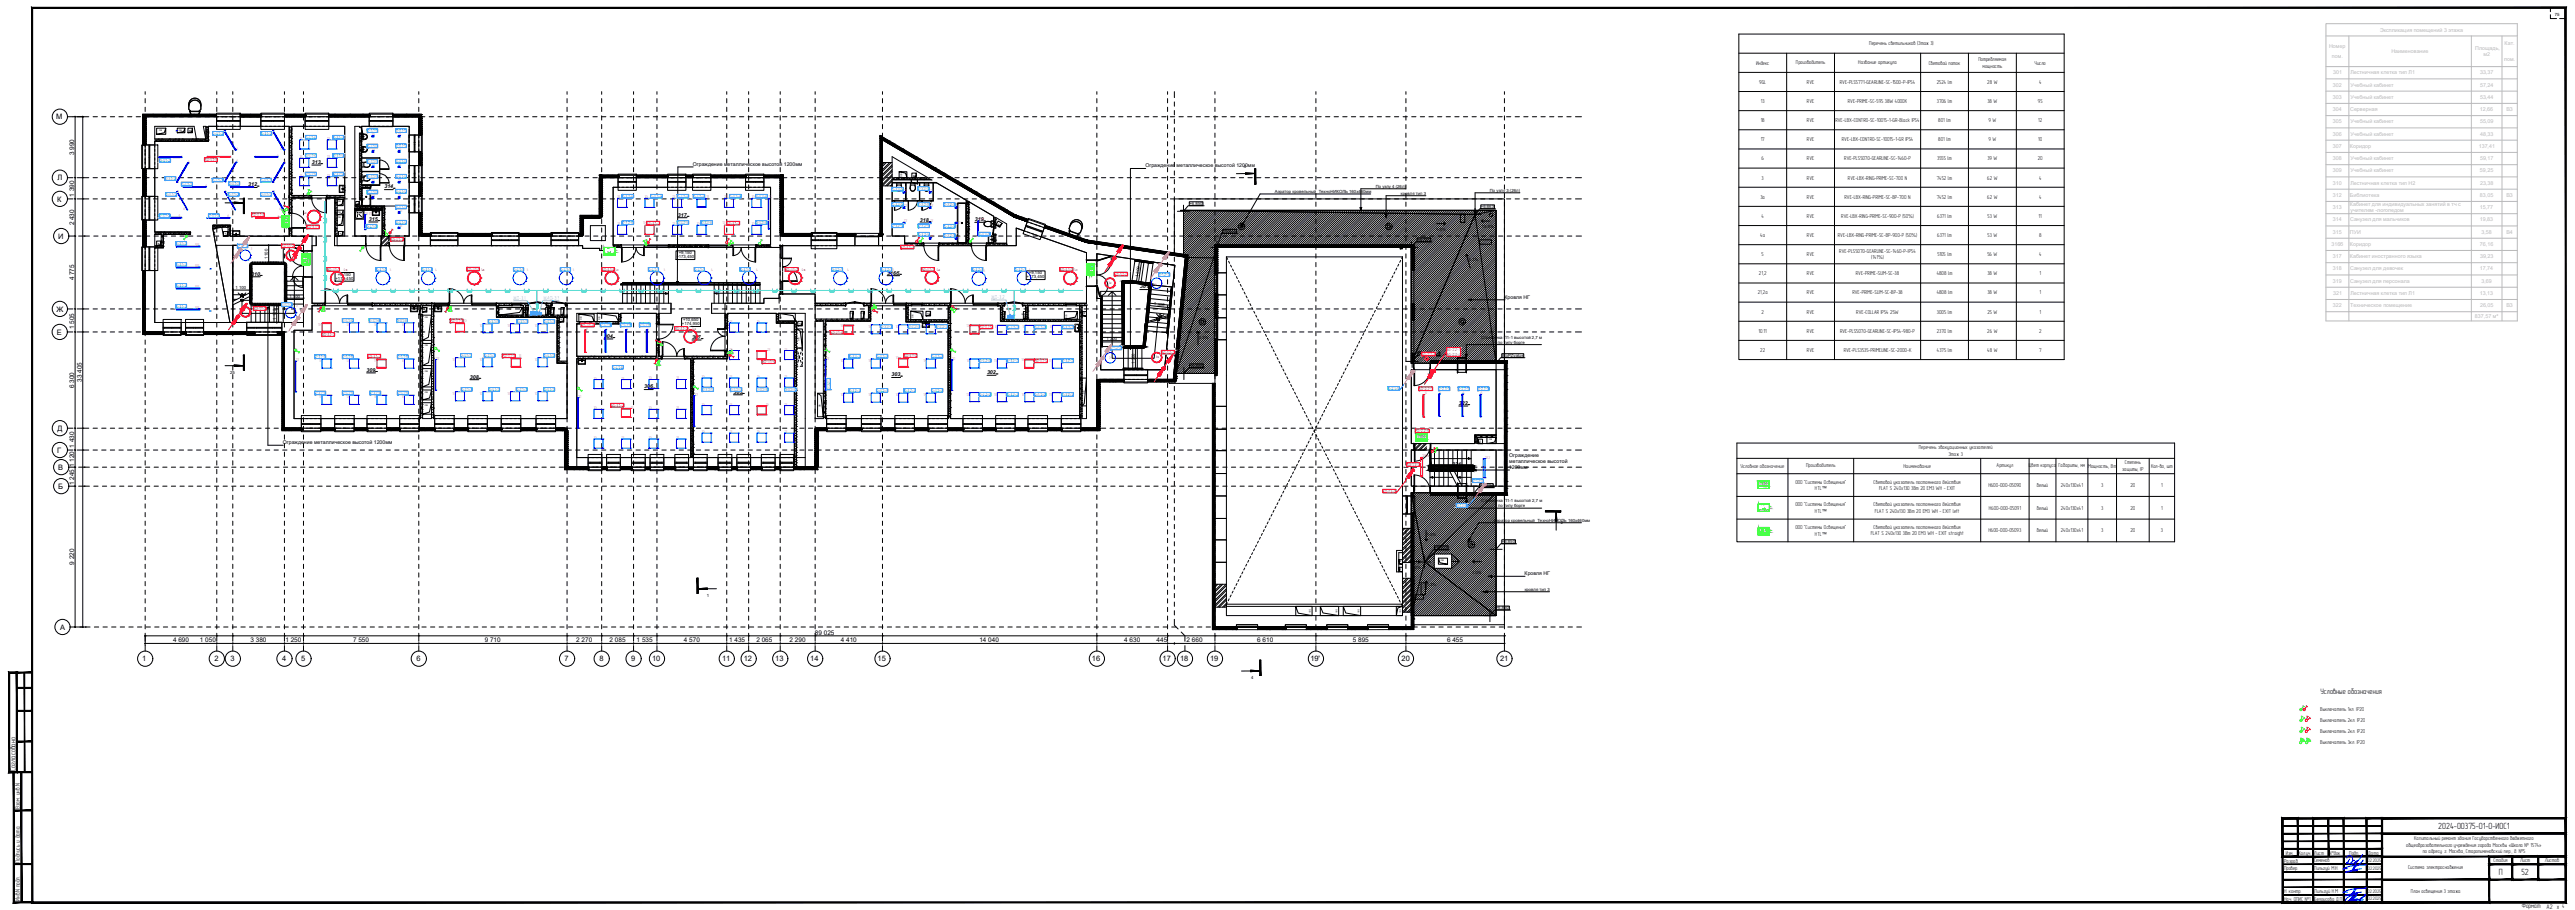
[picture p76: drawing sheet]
<svg xmlns="http://www.w3.org/2000/svg" width="1682mm" height="594mm" viewBox="0 0 1682 594" stroke-linecap="round" stroke-linejoin="round" font-family="sans-serif">
<defs><g id="words">
<g font-size="5.9">
<text x="1593" y="541">2024-00375-01-0-ИОС1</text>
<text x="1632" y="571">П</text>
<text x="1647" y="571">52</text>
</g>
<text font-size="5.1" x="1516" y="453">Условные обозначения</text>
<g font-size="4.9">
<text x="37" y="78">М</text>
<text x="37" y="118">Л</text>
<text x="37" y="132">К</text>
<text x="38" y="156">И</text>
<text x="37" y="203">Ж</text>
<text x="37" y="218">Е</text>
<text x="37" y="281">Д</text>
<text x="37" y="296">Г</text>
<text x="38" y="307">В</text>
<text x="38" y="319">Б</text>
<text x="39" y="411">А</text>
<text x="93" y="432">1</text>
<text x="140" y="432">2</text>
<text x="151" y="432">3</text>
<text x="184" y="432">4</text>
<text x="197" y="432">5</text>
<text x="272" y="432">6</text>
<text x="369" y="432">7</text>
<text x="391" y="432">8</text>
<text x="412" y="432">9</text>
<text x="426" y="432">10</text>
<text x="472" y="432">11</text>
<text x="486" y="432">12</text>
<text x="506" y="432">13</text>
<text x="529" y="432">14</text>
<text x="573" y="432">15</text>
<text x="713" y="432">16</text>
<text x="759" y="432">17</text>
<text x="771" y="432">18</text>
<text x="790" y="432">19</text>
<text x="856" y="432">19'</text>
<text x="916" y="432">20</text>
<text x="980" y="432">21</text>
<text x="10" y="503" transform="rotate(-90 10 503)">Согласовано</text>
</g>
<g font-size="4.4">
<text x="1647" y="593">Формат</text>
<text x="1663" y="593">А2 x</text>
</g>
<g font-size="4.2">
<text x="48" y="101" transform="rotate(-90 48 101)">3 990</text>
<text x="48" y="128" transform="rotate(-90 48 128)">1 390</text>
<text x="48" y="147" transform="rotate(-90 48 147)">2 430</text>
<text x="48" y="183" transform="rotate(-90 48 183)">4 775</text>
<text x="48" y="215" transform="rotate(-90 48 215)">1 505</text>
<text x="53" y="249" transform="rotate(-90 53 249)">33 405</text>
<text x="48" y="253" transform="rotate(-90 48 253)">6 300</text>
<text x="48" y="317" transform="rotate(-90 48 317)">1 245 1 120 1 430</text>
<text x="48" y="369" transform="rotate(-90 48 369)">9 220</text>
<text x="113" y="419">4 690</text>
<text x="131" y="419">1 050</text>
<text x="164" y="419">3 380</text>
<text x="186" y="419">1 250</text>
<text x="231" y="419">7 550</text>
<text x="317" y="419">9 710</text>
<text x="376" y="419">2 270</text>
<text x="398" y="419">2 085</text>
<text x="416" y="419">1 535</text>
<text x="447" y="419">4 570</text>
<text x="476" y="419">1 435</text>
<text x="494" y="419">2 065</text>
<text x="516" y="419">2 290</text>
<text x="532" y="414">89 025</text>
<text x="549" y="419">4 410</text>
<text x="640" y="419">14 040</text>
<text x="734" y="419">4 630</text>
<text x="756" y="419">445</text>
<text x="775" y="419">2 660</text>
<text x="821" y="419">6 610</text>
<text x="884" y="419">5 895</text>
<text x="945" y="419">6 455</text>
<text x="13" y="528" transform="rotate(-90 13 528)">Взам. инв.N</text>
<text x="13" y="563" transform="rotate(-90 13 563)">Подпись и дата</text>
<text x="13" y="588" transform="rotate(-90 13 588)">Инв.N подл.</text>
</g>
<g font-size="3.7">
<text x="1221" y="29">Перечень светильников (Этаж 3)</text>
<text x="1173" y="42">Производитель</text>
<text x="1214" y="42">Название артикула</text>
<text x="1292" y="40">Потребляемая</text>
<text x="1147" y="42">Индекс</text>
<text x="1260" y="42">Световой поток</text>
<text x="1295" y="44">мощность</text>
<text x="1329" y="42">Число</text>
<text x="1149" y="55">9GL</text>
<text x="1180" y="55">RVE</text>
<text x="1202" y="55">RVE-PLS5771-GEARLINE-SC-1500-P-IP54</text>
<text x="1265" y="55">2524 lm</text>
<text x="1298" y="55">28 W</text>
<text x="1332" y="55">4</text>
<text x="1150" y="67">13</text>
<text x="1180" y="67">RVE</text>
<text x="1207" y="67">RVE-PRIME-SC-595 38W 4000K</text>
<text x="1265" y="67">3706 lm</text>
<text x="1298" y="67">38 W</text>
<text x="1331" y="67">95</text>
<text x="1150" y="80">18</text>
<text x="1180" y="80">RVE</text>
<text x="1199" y="80">RVE-LBX-CONTRO-SC-10015-1-GR-Black IP54</text>
<text x="1266" y="80">801 lm</text>
<text x="1299" y="80">9 W</text>
<text x="1331" y="80">12</text>
<text x="1150" y="92">17</text>
<text x="1180" y="92">RVE</text>
<text x="1203" y="92">RVE-LBX-CONTRO-SC-10015-1-GR IP54</text>
<text x="1266" y="92">801 lm</text>
<text x="1299" y="92">9 W</text>
<text x="1331" y="92">10</text>
<text x="1151" y="105">6</text>
<text x="1180" y="105">RVE</text>
<text x="1205" y="105">RVE-PLS5070-GEARLINE-SC-1460-P</text>
<text x="1265" y="105">3555 lm</text>
<text x="1298" y="105">39 W</text>
<text x="1331" y="105">20</text>
<text x="1151" y="117">3</text>
<text x="1180" y="117">RVE</text>
<text x="1207" y="117">RVE-LBX-RING-PRIME-SC-700 N</text>
<text x="1265" y="117">7452 lm</text>
<text x="1298" y="117">62 W</text>
<text x="1332" y="117">4</text>
<text x="1150" y="130">3a</text>
<text x="1180" y="130">RVE</text>
<text x="1205" y="130">RVE-LBX-RING-PRIME-SC-BP-700 N</text>
<text x="1265" y="130">7452 lm</text>
<text x="1298" y="130">62 W</text>
<text x="1332" y="130">4</text>
<text x="1151" y="142">4</text>
<text x="1180" y="142">RVE</text>
<text x="1203" y="142">RVE-LBX-RING-PRIME-SC-900-P (50%)</text>
<text x="1265" y="142">6371 lm</text>
<text x="1298" y="142">53 W</text>
<text x="1332" y="142">11</text>
<text x="1150" y="155">4a</text>
<text x="1180" y="155">RVE</text>
<text x="1201" y="155">RVE-LBX-RING-PRIME-SC-BP-900-P (50%)</text>
<text x="1265" y="155">6371 lm</text>
<text x="1298" y="155">53 W</text>
<text x="1332" y="155">8</text>
<text x="1151" y="167">5</text>
<text x="1180" y="167">RVE</text>
<text x="1201" y="165">RVE-PLS5070-GEARLINE-SC-1460-P-IP54</text>
<text x="1266" y="167">5105 lm</text>
<text x="1298" y="167">56 W</text>
<text x="1332" y="167">4</text>
<text x="1222" y="169">(141%)</text>
<text x="1149" y="180">21,2</text>
<text x="1180" y="180">RVE</text>
<text x="1212" y="180">RVE-PRIME-SLIM-SC-38</text>
<text x="1265" y="180">4808 lm</text>
<text x="1298" y="180">38 W</text>
<text x="1332" y="180">1</text>
<text x="1148" y="192">21,2а</text>
<text x="1180" y="192">RVE</text>
<text x="1210" y="192">RVE-PRIME-SLIM-SC-BP-38</text>
<text x="1265" y="192">4808 lm</text>
<text x="1298" y="192">38 W</text>
<text x="1332" y="192">1</text>
<text x="1151" y="205">2</text>
<text x="1180" y="205">RVE</text>
<text x="1213" y="205">RVE-COLLAR IP54 25W</text>
<text x="1265" y="205">3005 lm</text>
<text x="1298" y="205">25 W</text>
<text x="1332" y="205">1</text>
<text x="1149" y="217">10.11</text>
<text x="1180" y="217">RVE</text>
<text x="1202" y="217">RVE-PLS5070-GEARLINE-SC-IP54-980-P</text>
<text x="1265" y="217">2370 lm</text>
<text x="1298" y="217">26 W</text>
<text x="1332" y="217">2</text>
<text x="1150" y="230">22</text>
<text x="1180" y="230">RVE</text>
<text x="1204" y="230">RVE-PLS3535-PRIMELINE-SC-2000-K</text>
<text x="1265" y="230">4375 lm</text>
<text x="1298" y="230">48 W</text>
<text x="1332" y="230">7</text>
<text x="1253" y="293">Перечень эвакуационных указателей</text>
<text x="1273" y="298">Этаж 3</text>
<text x="1137" y="305">Условное обозначение</text>
<text x="1180" y="305">Производитель</text>
<text x="1243" y="305">Наименование</text>
<text x="1304" y="305">Артикул</text>
<text x="1325" y="305">Цвет корпуса Габариты, мм</text>
<text x="1364" y="305">Мощность, Вт</text>
<text x="1388" y="303">Степень</text>
<text x="1405" y="305">Кол-во, шт</text>
<text x="1386" y="307">защиты, IP</text>
<text x="1173" y="316">ООО &quot;Системы Освещения&quot;</text>
<text x="1224" y="316">Световой указатель постоянного действия</text>
<text x="1299" y="318">H600-000-05090</text>
<text x="1331" y="318">белый</text>
<text x="1346" y="318">240х130х41</text>
<text x="1372" y="318">3</text>
<text x="1392" y="318">20</text>
<text x="1412" y="318">1</text>
<text x="1186" y="320">HTL™</text>
<text x="1227" y="320">FLAT S 240х130 3Вт 20 EM3 WH - EXIT</text>
<text x="1173" y="331">ООО &quot;Системы Освещения&quot;</text>
<text x="1186" y="335">HTL™</text>
<text x="1224" y="331">Световой указатель постоянного действия</text>
<text x="1225" y="335">FLAT S 240х130 3Вт 20 EM3 WH - EXIT left</text>
<text x="1299" y="333">H600-000-05091</text>
<text x="1331" y="333">белый</text>
<text x="1346" y="333">240х130х41</text>
<text x="1372" y="333">3</text>
<text x="1392" y="333">20</text>
<text x="1412" y="333">1</text>
<text x="1173" y="345">ООО &quot;Системы Освещения&quot;</text>
<text x="1224" y="345">Световой указатель постоянного действия</text>
<text x="1299" y="348">H600-000-05093</text>
<text x="1331" y="348">белый</text>
<text x="1346" y="348">240х130х41</text>
<text x="1372" y="348">3</text>
<text x="1392" y="348">20</text>
<text x="1411" y="348">3</text>
<text x="1186" y="350">HTL™</text>
<text x="1222" y="349">FLAT S 240х130 3Вт 20 EM3 WH - EXIT straight</text>
<text x="1516" y="464">Выключатель 1кл. IP20</text>
<text x="1516" y="471">Выключатель 2кл. IP20</text>
<text x="1516" y="478">Выключатель 2кл. IP20</text>
<text x="1516" y="485">Выключатель 3кл. IP20</text>
<text x="1577" y="549">Капитальный ремонт здания Государственного бюджетного</text>
<text x="1572" y="553">общеобразовательного учреждения города Москвы «Школа № 1574»</text>
<text x="1583" y="557">по адресу: г. Москва, Старопименовский пер., д. №5</text>
<text x="1492" y="563">Разраб.</text>
<text x="1493" y="558">Изм.</text>
<text x="1501" y="558">Кол.уч.</text>
<text x="1512" y="558">Лист</text>
<text x="1512" y="563">Семенов</text>
<text x="1522" y="558">N°док.</text>
<text x="1535" y="558">Подп.</text>
<text x="1547" y="558">Дата</text>
<text x="1629" y="563">Стадия</text>
<text x="1646" y="563">Лист</text>
<text x="1662" y="563">Листов</text>
<text x="1492" y="568">Провер.</text>
<text x="1512" y="568">Пильгуй М.Н.</text>
<text x="1573" y="568">Система электроснабжения</text>
<text x="1492" y="583">Н. контр.</text>
<text x="1512" y="583">Пильгуй Н.М</text>
<text x="1575" y="583">План освещения 3 этажа</text>
<text x="1492" y="588">Нач. ОПИС №1 Белоусова Д.П</text>
<text x="1674" y="593">4</text>
</g>
<g font-size="3.6" fill="#7fbfff">
<text x="335" y="196">ЩО-3.1</text>
<text x="355" y="196">ЩАО-3.1</text>
<text x="648" y="195">ЩО-3.2</text>
</g>
<g font-size="3.5" fill="#bababa">
<text x="1555" y="21">Экспликация помещений 3 этажа</text>
<text x="1521" y="31">Номер</text>
<text x="1562" y="35">Наименование</text>
<text x="1617" y="33">Площадь,</text>
<text x="1523" y="38">пом.</text>
<text x="1622" y="37">м2</text>
<text x="1535" y="49">Лестничная клетка тип Л1</text>
<text x="1524" y="57">302</text>
<text x="1535" y="57">Учебный кабинет</text>
<text x="1620" y="57">57,24</text>
<text x="1535" y="65">Учебный кабинет</text>
<text x="1620" y="65">53,44</text>
<text x="1524" y="73">304</text>
<text x="1535" y="73">Серверная</text>
<text x="1620" y="73">12,66</text>
<text x="1637" y="73">В3</text>
<text x="1535" y="81">Учебный кабинет</text>
<text x="1620" y="81">55,09</text>
<text x="1535" y="89">Учебный кабинет</text>
<text x="1620" y="89">48,33</text>
<text x="1535" y="97">Коридор</text>
<text x="1619" y="97">137,41</text>
<text x="1535" y="105">Учебный кабинет</text>
<text x="1535" y="113">Учебный кабинет</text>
<text x="1620" y="113">59,25</text>
<text x="1535" y="121">Лестничная клетка тип Н2</text>
<text x="1620" y="121">23,38</text>
<text x="1524" y="129">312</text>
<text x="1535" y="129">Библиотека</text>
<text x="1637" y="129">В3</text>
<text x="1535" y="135">Кабинет для индивидуальных занятий в тч с</text>
<text x="1535" y="139">учителем -логопедом</text>
<text x="1524" y="145">314</text>
<text x="1535" y="145">Санузел для мальчиков</text>
<text x="1535" y="153">ПУИ</text>
<text x="1637" y="153">В4</text>
<text x="1523" y="161">316б</text>
<text x="1535" y="161">Коридор</text>
<text x="1535" y="169">Кабинет иностранного языка</text>
<text x="1620" y="169">39,23</text>
<text x="1535" y="177">Санузел для девочек</text>
<text x="1620" y="177">17,74</text>
<text x="1535" y="185">Санузел для персонала</text>
<text x="1524" y="193">321</text>
<text x="1535" y="193">Лестничная клетка тип Л1</text>
<text x="1524" y="201">322</text>
<text x="1535" y="201">Техническое помещение</text>
<text x="1620" y="201">26,05</text>
<text x="1637" y="201">В3</text>
<text x="1617" y="208">837,57 м²</text>
</g>
<g font-size="3.5">
<text x="204" y="107">313</text>
<text x="162" y="122">312</text>
<text x="251" y="123">314</text>
<text x="443" y="141">317</text>
<text x="241" y="144">315</text>
<text x="601" y="145">318</text>
<text x="637" y="144">319</text>
<text x="164" y="180">310</text>
<text x="580" y="179">316б</text>
<text x="745" y="188">301</text>
<text x="395" y="221">304</text>
<text x="452" y="221">307</text>
<text x="239" y="243">309</text>
<text x="582" y="246">303</text>
<text x="645" y="244">302</text>
<text x="307" y="247">308</text>
<text x="421" y="254">306</text>
<text x="479" y="257">305</text>
<text x="953" y="264">322</text>
<text x="949" y="304">321</text>
</g>
<g font-size="3.4">
<text x="453" y="108">Ограждение металлическое высотой 1200мм</text>
<text x="748" y="109">Ограждение металлическое высотой 1200мм</text>
<text x="983" y="195">Кровля НГ</text>
<text x="185" y="290">Ограждение металлическое высотой 1200мм</text>
<text x="986" y="298">Ограждение</text>
<text x="986" y="306">1200мм</text>
<text x="986" y="302">металлическое высотой</text>
<text x="996" y="375">Кровля НГ</text>
</g>
<g font-size="3.2">
<text x="1547" y="563">02.2025</text>
<text x="1547" y="568">02.2025</text>
<text x="1547" y="583">02.2025</text>
<text x="1547" y="588">02.2025</text>
</g>
<g font-size="2.9" fill="#007fff">
<text x="139" y="88">О-3.1-2</text>
<text x="170" y="88">О-3.1-2</text>
<text x="240" y="86">О-3.1-5</text>
<text x="259" y="86">О-3.1-5</text>
<text x="200" y="91">О-3.1-4</text>
<text x="218" y="91">О-3.1-4</text>
<text x="240" y="96">О-3.1-5</text>
<text x="259" y="96">О-3.1-5</text>
<text x="104" y="106">О-3.1-2</text>
<text x="200" y="103">О-3.1-4</text>
<text x="218" y="103">О-3.1-4</text>
<text x="240" y="106">О-3.1-5</text>
<text x="259" y="106">О-3.1-5</text>
<text x="108" y="118">О-3.1-2</text>
<text x="139" y="119">О-3.1-2</text>
<text x="170" y="119">О-3.1-2</text>
<text x="200" y="115">О-3.1-4</text>
<text x="218" y="115">О-3.1-4</text>
<text x="240" y="116">О-3.1-5</text>
<text x="259" y="116">О-3.1-5</text>
<text x="118" y="121">О-3.1-2</text>
<text x="149" y="121">О-3.1-2</text>
<text x="259" y="126">О-3.1-5</text>
<text x="583" y="125">О-3.2-5</text>
<text x="600" y="124">О-3.2-5</text>
<text x="108" y="128">О-3.1-2</text>
<text x="149" y="128">О-3.1-2</text>
<text x="170" y="128">О-3.1-2</text>
<text x="240" y="126">О-3.1-5</text>
<text x="406" y="129">О-3.2-6</text>
<text x="425" y="129">О-3.2-6</text>
<text x="442" y="129">О-3.2-6</text>
<text x="453" y="129">О-3.2-6</text>
<text x="477" y="129">О-3.2-6</text>
<text x="494" y="129">О-3.2-6</text>
<text x="259" y="136">О-3.1-5</text>
<text x="583" y="134">О-3.2-5</text>
<text x="600" y="134">О-3.2-5</text>
<text x="617" y="134">О-3.2-5</text>
<text x="104" y="142">О-3.1-2</text>
<text x="136" y="142">О-3.1-2</text>
<text x="239" y="149">О-3.1-5</text>
<text x="259" y="146">О-3.1-5</text>
<text x="406" y="146">О-3.2-6</text>
<text x="442" y="146">О-3.2-6</text>
<text x="458" y="146">О-3.2-6</text>
<text x="494" y="146">О-3.2-6</text>
<text x="583" y="148">О-3.2-5</text>
<text x="600" y="148">О-3.2-5</text>
<text x="617" y="149">О-3.2-5</text>
<text x="600" y="154">О-3.2-5</text>
<text x="617" y="155">О-3.2-5</text>
<text x="639" y="154">О-3.2-5</text>
<text x="115" y="160">О-3.1-3</text>
<text x="155" y="162">О-1.1-2</text>
<text x="115" y="174">О-3.1-3</text>
<text x="246" y="177">О-3.1-1</text>
<text x="276" y="177">О-3.1-1</text>
<text x="335" y="177">О-3.1-1</text>
<text x="366" y="177">О-3.1-1</text>
<text x="424" y="177">О-3.1-1</text>
<text x="454" y="177">О-3.1-1</text>
<text x="483" y="177">О-3.1-1</text>
<text x="543" y="177">О-3.2-1</text>
<text x="575" y="177">О-3.2-1</text>
<text x="635" y="177">О-3.2-1</text>
<text x="663" y="177">О-3.2-1</text>
<text x="757" y="180">О-1.2-2</text>
<text x="115" y="187">О-3.1-3</text>
<text x="115" y="201">О-3.1-3</text>
<text x="184" y="200">О-1.1-2</text>
<text x="224" y="210">О-3.1-6</text>
<text x="241" y="210">О-3.1-6</text>
<text x="259" y="210">О-3.1-6</text>
<text x="319" y="211">О-3.1-7</text>
<text x="338" y="211">О-3.1-7</text>
<text x="355" y="211">О-3.1-7</text>
<text x="392" y="213">О-3.1-8</text>
<text x="405" y="213">О-3.1-8</text>
<text x="418" y="213">О-3.1-8</text>
<text x="575" y="214">О-3.2-3</text>
<text x="593" y="214">О-3.2-3</text>
<text x="612" y="214">О-3.2-3</text>
<text x="658" y="215">О-3.2-2</text>
<text x="676" y="215">О-3.2-2</text>
<text x="694" y="215">О-3.2-2</text>
<text x="206" y="234">О-3.1-6</text>
<text x="224" y="234">О-3.1-6</text>
<text x="260" y="234">О-3.1-6</text>
<text x="301" y="233">О-3.1-7</text>
<text x="316" y="233">О-3.1-7</text>
<text x="355" y="233">О-3.1-7</text>
<text x="555" y="234">О-3.2-3</text>
<text x="573" y="234">О-3.2-3</text>
<text x="608" y="234">О-3.2-3</text>
<text x="725" y="228">О-1.2-2</text>
<text x="640" y="236">О-3.2-2</text>
<text x="658" y="236">О-3.2-2</text>
<text x="694" y="236">О-3.2-2</text>
<text x="400" y="241">О-3.1-8</text>
<text x="206" y="257">О-3.1-6</text>
<text x="224" y="257">О-3.1-6</text>
<text x="242" y="257">О-3.1-6</text>
<text x="260" y="257">О-3.1-6</text>
<text x="301" y="255">О-3.1-7</text>
<text x="319" y="255">О-3.1-7</text>
<text x="337" y="255">О-3.1-7</text>
<text x="355" y="255">О-3.1-7</text>
<text x="459" y="255">О-3.2-4</text>
<text x="477" y="255">О-3.2-4</text>
<text x="494" y="255">О-3.2-4</text>
<text x="513" y="255">О-3.2-4</text>
<text x="542" y="254" transform="rotate(-90 542 254)">О-3.2-3</text>
<text x="555" y="256">О-3.2-3</text>
<text x="573" y="256">О-3.2-3</text>
<text x="591" y="256">О-3.2-3</text>
<text x="608" y="256">О-3.2-3</text>
<text x="907" y="255">О-2.3-5</text>
<text x="940" y="255">О-2.3-5</text>
<text x="952" y="255">О-2.3-5</text>
<text x="965" y="255">О-2.3-5</text>
<text x="640" y="258">О-3.2-2</text>
<text x="658" y="258">О-3.2-2</text>
<text x="676" y="258">О-3.2-2</text>
<text x="694" y="258">О-3.2-2</text>
<text x="962" y="315">О-1.3-8</text>
<text x="951" y="331">О-1.3-8</text>
</g>
<g font-size="2.9" fill="#f00">
<text x="134" y="105">АО-3.1-3</text>
<text x="164" y="141">АО-3.1-3</text>
<text x="200" y="149">АО-3.1-1</text>
<text x="422" y="147">АО-3.1-4</text>
<text x="475" y="147">АО-3.1-4</text>
<text x="184" y="162">АО-1.1-2</text>
<text x="255" y="157">АО-3.1-3</text>
<text x="588" y="162">АО-3.1-4</text>
<text x="214" y="177">АО-3.1-1</text>
<text x="305" y="177">АО-3.1-1</text>
<text x="393" y="177">АО-3.1-1</text>
<text x="513" y="177">АО-3.1-2</text>
<text x="602" y="177">АО-3.1-2</text>
<text x="692" y="177">АО-3.1-2</text>
<text x="728" y="180">АО-1.2-2</text>
<text x="166" y="202">АО-1.1-2</text>
<text x="294" y="210">АО-3.1-3</text>
<text x="380" y="213">АО-3.1-4</text>
<text x="441" y="215">АО-3.1-2</text>
<text x="640" y="214">АО-3.1-4</text>
<text x="210" y="219">АО-3.1-3</text>
<text x="542" y="218">АО-3.1-4</text>
<text x="240" y="233">АО-3.1-3</text>
<text x="328" y="233">АО-3.1-3</text>
<text x="590" y="233">АО-3.1-4</text>
<text x="759" y="231">АО-1.2-2</text>
<text x="929" y="232">АО-2.2-3</text>
<text x="945" y="229">АО-2.2-3</text>
<text x="945" y="232">АО-2.2-4</text>
<text x="498" y="237">АО-3.1-4</text>
<text x="676" y="237">АО-3.1-4</text>
<text x="927" y="255">АО-2.2-3</text>
<text x="399" y="266">АО-3.1-4</text>
<text x="925" y="282">АО-2.2-4</text>
<text x="919" y="304">АО-1.3-2</text>
<text x="903" y="322">АО-1.3-2</text>
</g>
<g font-size="2.8">
<text x="1669" y="10">75</text>
<text x="812" y="110">4</text>
<text x="833" y="126">Аэратор кровельный ТехноНИКОЛЬ 160х460мм</text>
<text x="899" y="123">По узлу 4 (26л)</text>
<text x="973" y="125">По узлу 3 (26л)</text>
<text x="150" y="129">25</text>
<text x="915" y="127">кровля тип 3</text>
<text x="777" y="134">+6,850</text>
<text x="967" y="136">+6,663</text>
<text x="968" y="149">13.8%</text>
<text x="799" y="152">+6,822</text>
<text x="938" y="151">1.0%</text>
<text x="926" y="157">+6,701</text>
<text x="443" y="166">+9,150</text>
<text x="175" y="169" transform="rotate(-90 175 169)">1 100</text>
<text x="442" y="169">+173,450</text>
<text x="959" y="170">3.1%</text>
<text x="221" y="180">+9,150</text>
<text x="672" y="179">+9,150</text>
<text x="219" y="183">+173,450</text>
<text x="671" y="182">+173,450</text>
<text x="744" y="181" transform="rotate(-82 744 181)">1 300</text>
<text x="154" y="189">1 100</text>
<text x="189" y="194">1 100</text>
<text x="754" y="199" transform="rotate(6 754 199)">1 300</text>
<text x="180" y="209" transform="rotate(-90 180 209)">1 100</text>
<text x="446" y="210">+10,650</text>
<text x="445" y="212">+174,950</text>
<text x="723" y="222">1 300</text>
<text x="783" y="221">0.5%</text>
<text x="967" y="221">Стремянка П1-1 высотой 2,7 м</text>
<text x="978" y="224">по типу борге</text>
<text x="926" y="232">#toPZvalue</text>
<text x="981" y="233">#toPZvalue</text>
<text x="741" y="238" transform="rotate(-90 741 238)">1 300</text>
<text x="777" y="239">+6,850</text>
<text x="150" y="244">25</text>
<text x="967" y="318">+6,850</text>
<text x="968" y="328">Стремянка П1-1 высотой 2,7 м</text>
<text x="979" y="331">по типу борге</text>
<text x="976" y="341">Аэратор кровельный ТехноНИКОЛЬ 160х460мм</text>
<text x="1020" y="342">2</text>
<text x="932" y="350">1.0%</text>
<text x="937" y="358">+6,805</text>
<text x="981" y="354">+6,850</text>
<text x="922" y="371">5.2%</text>
<text x="961" y="375">1.0%</text>
<text x="932" y="383">1.3%</text>
<text x="462" y="390">1</text>
<text x="996" y="386">кровля тип 3</text>
<text x="977" y="397">+6,850</text>
<text x="817" y="443">4</text>
</g>
<g font-size="2.6" fill="#f0f">
<text x="243" y="88">18</text>
<text x="260" y="88">18</text>
<text x="196" y="91">13</text>
<text x="214" y="91">13</text>
<text x="155" y="98">6</text>
<text x="183" y="98">6</text>
<text x="243" y="98">18</text>
<text x="260" y="98">18</text>
<text x="118" y="103">6</text>
<text x="123" y="106">6</text>
<text x="150" y="103">6</text>
<text x="154" y="106">6</text>
<text x="181" y="103">6</text>
<text x="186" y="106">6</text>
<text x="196" y="103">13</text>
<text x="214" y="103">13</text>
<text x="243" y="109">18</text>
<text x="260" y="109">18</text>
<text x="196" y="115">13</text>
<text x="214" y="115">13</text>
<text x="243" y="119">18</text>
<text x="260" y="119">18</text>
<text x="134" y="122">6</text>
<text x="165" y="122">6</text>
<text x="591" y="125">17</text>
<text x="608" y="125">17</text>
<text x="243" y="129">18</text>
<text x="260" y="129">18</text>
<text x="403" y="129">13</text>
<text x="421" y="129">13</text>
<text x="439" y="129">13</text>
<text x="461" y="129">13</text>
<text x="473" y="129">13</text>
<text x="491" y="130">13</text>
<text x="502" y="130">22</text>
<text x="120" y="137">6</text>
<text x="151" y="137">6</text>
<text x="183" y="137">6</text>
<text x="591" y="135">17</text>
<text x="608" y="135">17</text>
<text x="625" y="136">17</text>
<text x="117" y="142">6</text>
<text x="149" y="142">6</text>
<text x="239" y="140">10.11</text>
<text x="261" y="138">18</text>
<text x="261" y="148">18</text>
<text x="403" y="147">13</text>
<text x="420" y="146">13</text>
<text x="439" y="147">13</text>
<text x="455" y="147">13</text>
<text x="472" y="146">13</text>
<text x="491" y="147">13</text>
<text x="591" y="145">17</text>
<text x="608" y="145">17</text>
<text x="625" y="146">17</text>
<text x="639" y="144">10.11</text>
<text x="608" y="155">17</text>
<text x="128" y="160">9GL</text>
<text x="625" y="156">17</text>
<text x="164" y="163">3</text>
<text x="128" y="174">9GL</text>
<text x="255" y="177">4</text>
<text x="284" y="177">4</text>
<text x="344" y="177">4</text>
<text x="374" y="177">4</text>
<text x="434" y="177">4</text>
<text x="465" y="177">4</text>
<text x="494" y="177">4</text>
<text x="553" y="177">4</text>
<text x="583" y="177">4</text>
<text x="643" y="177">4</text>
<text x="672" y="177">4</text>
<text x="128" y="188">9GL</text>
<text x="754" y="186">3</text>
<text x="128" y="202">9GL</text>
<text x="193" y="201">3</text>
<text x="208" y="213">13</text>
<text x="226" y="213">13</text>
<text x="244" y="213">13</text>
<text x="262" y="213">13</text>
<text x="303" y="210">13</text>
<text x="314" y="214">13</text>
<text x="331" y="214">13</text>
<text x="349" y="214">13</text>
<text x="383" y="216">5</text>
<text x="396" y="215">5</text>
<text x="409" y="215">5</text>
<text x="423" y="215">5</text>
<text x="477" y="211">13</text>
<text x="494" y="211">13</text>
<text x="549" y="213">13</text>
<text x="567" y="214">13</text>
<text x="585" y="214">13</text>
<text x="603" y="214">13</text>
<text x="631" y="214">13</text>
<text x="650" y="214">13</text>
<text x="668" y="214">13</text>
<text x="686" y="214">13</text>
<text x="339" y="233">13</text>
<text x="477" y="229">13</text>
<text x="501" y="229">13</text>
<text x="512" y="229">13</text>
<text x="193" y="236">22</text>
<text x="208" y="236">13</text>
<text x="226" y="236">13</text>
<text x="244" y="236">13</text>
<text x="262" y="236">13</text>
<text x="285" y="235">22</text>
<text x="296" y="236">13</text>
<text x="314" y="236">13</text>
<text x="349" y="236">13</text>
<text x="539" y="235">22</text>
<text x="549" y="236">13</text>
<text x="567" y="236">13</text>
<text x="585" y="235">13</text>
<text x="603" y="236">13</text>
<text x="622" y="235">22</text>
<text x="631" y="236">13</text>
<text x="649" y="236">13</text>
<text x="667" y="236">13</text>
<text x="685" y="236">13</text>
<text x="725" y="234">3</text>
<text x="929" y="237">2</text>
<text x="388" y="248">13</text>
<text x="406" y="248">13</text>
<text x="424" y="248">13</text>
<text x="442" y="248">13</text>
<text x="459" y="247">13</text>
<text x="477" y="247">13</text>
<text x="494" y="247">13</text>
<text x="512" y="247">13</text>
<text x="931" y="257">6</text>
<text x="940" y="257">6</text>
<text x="956" y="257">6</text>
<text x="967" y="257">6</text>
<text x="208" y="260">13</text>
<text x="226" y="260">13</text>
<text x="244" y="260">13</text>
<text x="262" y="260">13</text>
<text x="296" y="258">13</text>
<text x="314" y="258">13</text>
<text x="331" y="258">13</text>
<text x="349" y="258">13</text>
<text x="378" y="260">22</text>
<text x="454" y="258">22</text>
<text x="549" y="259">13</text>
<text x="567" y="259">13</text>
<text x="585" y="259">13</text>
<text x="603" y="259">13</text>
<text x="631" y="258">13</text>
<text x="649" y="258">13</text>
<text x="667" y="258">13</text>
<text x="685" y="258">13</text>
<text x="388" y="267">13</text>
<text x="412" y="267">13</text>
<text x="424" y="267">13</text>
<text x="442" y="267">13</text>
<text x="459" y="265">13</text>
<text x="477" y="265">13</text>
<text x="500" y="265">13</text>
<text x="512" y="265">13</text>
<text x="388" y="287">13</text>
<text x="406" y="287">13</text>
<text x="424" y="287">13</text>
<text x="442" y="287">13</text>
<text x="459" y="283">13</text>
<text x="477" y="283">13</text>
<text x="494" y="283">13</text>
<text x="512" y="283">13</text>
<text x="970" y="299">21.2</text>
</g>
<g font-size="2.6" fill="#f00">
<text x="181" y="142">6а</text>
<text x="198" y="140">4a</text>
<text x="194" y="163">3a</text>
<text x="225" y="177">4a</text>
<text x="314" y="177">4a</text>
<text x="402" y="177">4a</text>
<text x="524" y="177">4a</text>
<text x="612" y="177">4a</text>
<text x="702" y="177">4a</text>
<text x="724" y="185">3a</text>
<text x="164" y="200">3a</text>
<text x="452" y="215">4a</text>
<text x="755" y="234">3a</text>
<text x="929" y="299">21,2а</text>
</g>
<g font-size="2.5" fill="#fff">
<text x="925" y="286">ВЫХОД</text>
<text x="1149" y="317">ВЫХОД</text>
</g>
<g font-size="1.4">
<text x="104" y="86">ОВ</text>
<text x="117" y="86">ОВ</text>
<text x="125" y="86" transform="rotate(-90 125 86)">ВК</text>
<text x="589" y="115" transform="rotate(-90 589 115)">ОВ</text>
<text x="598" y="116" transform="rotate(-90 598 116)">ВК</text>
<text x="221" y="132">ОВ</text>
<text x="234" y="134" transform="rotate(-90 234 134)">ВК</text>
<text x="221" y="142">ОВ</text>
<text x="221" y="139">ОВ</text>
<text x="652" y="148" transform="rotate(-60 652 148)">ВК</text>
<text x="148" y="154" transform="rotate(-90 148 154)">ВК</text>
<text x="223" y="154" transform="rotate(-90 223 154)">ВК</text>
<text x="104" y="160" transform="rotate(-90 104 160)">ВК</text>
<text x="913" y="162">ЭОМ</text>
<text x="278" y="204" transform="rotate(-90 278 204)">ВК</text>
<text x="332" y="203">ОВ</text>
<text x="342" y="203">ЭОМ</text>
<text x="355" y="203">ЭОМ</text>
<text x="359" y="203">СС</text>
<text x="366" y="203">СС</text>
<text x="708" y="204" transform="rotate(90 708 204)">ВК</text>
<text x="277" y="208">ОВ</text>
<text x="380" y="209" transform="rotate(-89 380 209)">ОВ</text>
<text x="392" y="209" transform="rotate(-90 392 209)">ОВ</text>
<text x="510" y="208" transform="rotate(-90 510 208)">ОВ</text>
<text x="555" y="205">СС</text>
<text x="562" y="205">СС</text>
<text x="597" y="207" transform="rotate(-90 597 207)">ОВ</text>
<text x="607" y="206" transform="rotate(-90 607 206)">ВК</text>
<text x="654" y="205">ЭОМ</text>
<text x="667" y="205">ЭОМ</text>
<text x="697" y="207" transform="rotate(-90 697 207)">ОВ</text>
<text x="367" y="210" transform="rotate(-90 367 210)">ВК</text>
<text x="523" y="213" transform="rotate(-90 523 213)">ВК</text>
<text x="277" y="226">ОВ</text>
<text x="522" y="222" transform="rotate(-90 522 222)">ОВ</text>
<text x="522" y="236" transform="rotate(-89 522 236)">ПотПр</text>
<text x="277" y="243">ОВ</text>
<text x="277" y="257">ОВ</text>
<text x="709" y="257" transform="rotate(-90 709 257)">ОВ</text>
<text x="277" y="265">ОВ</text>
<text x="536" y="266" transform="rotate(-90 536 266)">ОВ</text>
<text x="973" y="287">ОВ</text>
<text x="966" y="289">ВК</text>
<text x="914" y="366" transform="rotate(90 914 366)">ВК</text>
<text x="914" y="371" transform="rotate(90 914 371)">ВК</text>
<text x="941" y="366">ОВ</text>
<text x="855" y="397" transform="rotate(90 855 397)">ОВ</text>
<text x="873" y="397" transform="rotate(90 873 397)">ОВ</text>
<text x="887" y="397" transform="rotate(90 887 397)">ОВ</text>
<text x="914" y="397" transform="rotate(90 914 397)">ОВ</text>
</g>
<g font-size="1.4" fill="#00b800">
<text x="184" y="145" transform="rotate(90 184 145)">IP20</text>
<text x="398" y="166">IP20</text>
<text x="202" y="169" transform="rotate(-90 202 169)">IP20</text>
<text x="710" y="176" transform="rotate(90 710 176)">IP20</text>
<text x="929" y="288">IP20</text>
<text x="1152" y="319">IP20</text>
<text x="1152" y="334">IP20</text>
<text x="1152" y="349">IP20</text>
</g>
</g></defs>
<g fill="none" stroke="#000" stroke-width=".65">
<path d="M95 60v2M142 60v2M152 60v2M186 60v2M198 60v2M274 60v2M370 60v2M393 60v2M414 60v2M429 60v2M475 60v2M489 60v2"/>
<path d="M510 60v2M532 60v2M576 60v2M716 60v2M763 60v2M767 60v4M794 60v2M860 60v2M918 60v2M983 60v2M44 76h11M49 76h.1"/>
<path d="M49 76v334M54 76h.1M54 76h4M54 76v334M61 76h3M66 76h3M72 76h3M78 76h3M83 76h3M89 76h3M93 75h.1M93 79h.1"/>
<path d="M93 78h.1M93 76h.1M93 77h.1M93 75v20M93 78h2M93 76h2M93 79l1 1M93 78h1M93 77h1M93 76h1M94 78h.1M94 79h-1"/>
<path d="M94 77l-1 1M94 80h.1M94 76h.1M94 77h.1M94 79h.1M94 77v1M94 78v1M94 76v1M94 79v1M94 76l-1-1 1 1M94 76h180M94 78h1"/>
<path d="M94 79h1M94 77h1M95 76l-1-1v1M95 77h-1M95 79h.1M95 78h.1M95 76h.1M95 77h.1M95 79v1M95 78h-1M95 79h-1M95 76v1"/>
<path d="M95 80h.1M95 79h-2M95 64v3M95 70v3M95 76v143M95 76v-1v1M95 76l1-1-1 1M96 75v1zM96 76h.1M96 75l1 1zM97 76h.1M97 75v1z"/>
<path d="M98 76h.1M98 76v-1v1M99 76h-1M99 76l-1-1v1M99 76h.1M99 76v-1v1M99 75h1v1zM100 76h.1M100 75h.1M100 75v1zM101 75v1zM101 76h.1"/>
<path d="M102 75v1zM102 76h.1M102 75h1v1zM103 76h.1M103 75h1l-1 1zM104 75v1zM104 76h.1M105 75v1zM105 76h.1M105 75l1 1zM106 76h.1M106 75h1l-1 1z"/>
<path d="M107 75v1zM107 76h.1M107 75h1l-1 1zM108 75v1zM108 76h.1M108 75h.1M108 75h1v1zM109 76h.1M109 75v1zM110 75v1zM110 76h.1M111 75v1z"/>
<path d="M111 76h.1M111 75h1v1zM112 76h.1M112 76v-1v1M113 75v1zM113 76h.1M114 75v1zM114 76h.1M114 75l1 1zM115 76h.1M115 75v1zM116 76v-1v1"/>
<path d="M117 75v1zM117 76h.1M117 75l1 1zM118 76h.1M118 75v1zM118 75h6M118 75h-1h-1h-1h-1h-1h-1h-1h-1h-1h-1h-1h-1h-10h-1h-1h-1M118 75h.1M119 75v1zM119 76h.1M119 76v-1v1M120 76v-1v1"/>
<path d="M120 76l1-1v1M121 76h.1M121 76v-1v1M121 76h1M122 76v-1v1M122 76h.1M122 75v1zM123 76h.1M123 76v-1v1M123 69a4 4 0 0 1 4-4 4 4 0 0 1 4 4 4 4 0 0 0-4-4 4 4 0 0 0-4 4M123 76l1-1v1M124 72v1z"/>
<path d="M124 76v-1v1M124 75h3M124 72v1M124 73h6M125 76h.1M125 76v-1v1M126 76h-1M126 76l-1-1v1M126 76h.1M126 76v-1v1M127 75h.1M127 75h1h1h1h1h1h1h1h1h1h5"/>
<path d="M127 76h.1M127 76v-1l-1 1M127 76v-1v1M128 76v-1l-1 1M128 75h1l-1 1zM129 76h.1M129 76v-1v1M130 76h.1M130 76v-1l-1 1M130 72h1v1h-1M130 72l1 1zM130 76v-1v1"/>
<path d="M130 76h1M131 76h.1M131 76v-1l-1 1M131 76h1M131 68a4 4 0 0 0-4-4 4 4 0 0 0-4 4v3l1 1v2h1l-1 1M131 68v3l-1 1v3h-1l1-1v-2l1-1zM131 68a4 4 0 0 0-4-4 4 4 0 0 0-4 4v3l1 1v3M132 76l-1-1v1M132 76h.1M132 76v-1v1M132 76h1M133 76v-1l-1 1"/>
<path d="M133 76h.1M133 76v-1v1M133 76h1M134 76h.1M134 76v-1l-1 1M135 76h-1M135 76l-1-1v1M135 76h.1M135 76v-1v1M135 76h1M136 76v-1l-1 1M136 76h.1"/>
<path d="M136 76v-1v1M136 76h1M137 75h.1M137 76h.1M137 76v-1l-1 1M138 76h-1M138 76l-1-1v1M138 76h.1M138 76v-1v1M138 76h1M139 76v-1l-1 1M139 76h.1"/>
<path d="M139 76v-1v1M139 76h1M140 76h.1M140 76v-1l-1 1M141 76h-1M141 76l-1-1v1M141 76h.1M141 76v-1v1M141 79h16M141 75v7M141 74h16v10h-16zM141 75v1"/>
<path d="M142 64v3M142 70v3M142 76v2M142 79h7M142 79h.1M149 79h.1M150 79h6M150 79h.1M152 64v3M152 70v3M152 76v2M156 79h.1"/>
<path d="M157 75h.1M157 75v7M157 75h13M157 76h.1M157 76h1M157 75h3M157 75v1M158 75h-1M158 76h.1M158 75h.1M158 75v1M158 75h1"/>
<path d="M159 75h.1M159 76h.1M159 76h-1M159 75v1M159 76h1M160 76h.1M160 75h.1M160 76h-1M160 75v1M160 76h1M160 75h1M161 76h.1"/>
<path d="M161 75h-1M161 75h.1M161 75v1M161 75h1M162 76h-1M162 75h.1M162 76h.1M162 75h3M162 75v1M162 75h1M163 75h.1M163 76h-1"/>
<path d="M163 76h.1M163 75v1M163 76h1M164 75h-1M164 76h.1M164 75h.1M164 75v1M165 76h.1M165 75h.1M165 76h-1M165 75v1M165 75h1"/>
<path d="M166 75h.1M166 76h-1M166 76h.1M166 75h3M166 75v1M166 76h1M167 75h-1M167 76h.1M167 75h.1M167 75v1M167 75h1M168 75h.1"/>
<path d="M168 76h.1M168 75v1M168 76h-1M169 75v1M169 75h.1M169 76h-1M169 76h.1M169 76h1M169 75h1M170 75h-1M170 76h.1M170 75h.1"/>
<path d="M170 75v1M170 74h16v10h-16zM170 79h16M170 75v7M171 79h7M171 79h.1M178 79h.1M179 79h6M179 79h.1M185 79h.1M186 64v3M186 70v3"/>
<path d="M186 76h.1M186 75h.1M186 75v9M186 75h13M186 75h1M186 75v1M187 75h.1M187 75v1M187 76h-1M187 76h.1M187 76h1M187 75h1"/>
<path d="M188 76h.1M188 75h.1M188 75v1M188 75h3M188 76h1M188 75h1M189 75h.1M189 76h.1M189 75v1M189 75h1M190 75h.1M190 75v1"/>
<path d="M190 76h-1M190 76h.1M190 76h1M191 76h.1M191 75h.1M191 75h-1M191 75v1M191 75l1 1M192 75h.1M192 76h.1M192 75h-1M192 75v1"/>
<path d="M192 75h4M192 75h1M193 75v1M193 75h.1M193 76h.1M193 76h-1M193 76h1M194 76h.1M194 75h.1M194 75v1M194 76h1M195 76h.1"/>
<path d="M195 75h.1M195 75h-1M195 75v1M196 75h.1M196 75v1M196 75h-1M196 76h-1M196 76h.1M196 76h1M196 75h1M197 76h.1M197 75h.1"/>
<path d="M197 75h-1M197 75v1M197 75h2M197 76h1M198 75h.1M198 76h.1M198 75v1M198 64v3M198 70v3M198 76v2M199 75h.1M199 75v1"/>
<path d="M199 76h-1M199 76h.1M199 74h16v10h-16zM199 79h16M199 75v7M200 79h7M200 79h.1M207 79h.1M208 79h6M208 79h.1M214 79h.1M215 76h26v6"/>
<path d="M215 75h.1M215 76h.1M215 75h26M215 75v1M215 76h1M216 75h.1M216 76h.1M216 75v1M217 75h.1M217 75v1M217 76h-1M217 76h.1"/>
<path d="M218 76h.1M218 75h.1M218 75h-1M218 76h-1M218 75h-3M218 75v1M218 76h1M218 75h4M219 75h.1M219 76h.1M219 75v1M219 75h1"/>
<path d="M220 75h.1M220 76h.1M220 75v1M220 76h-1M220 75h1M220 76h1M221 76h.1M221 75h.1M221 75v1M221 76h1M222 76h.1M222 75h.1"/>
<path d="M222 75h-1M222 75v1M222 75h1M223 75h.1M223 76h-1M223 76h.1M223 75v1M223 76h1M223 75h1M224 76h.1M224 75h.1M224 75h-1"/>
<path d="M224 75v1M224 76h1M225 75h.1M225 75h-1M225 76h.1M225 75v1M226 75h.1M226 75v1M226 76h-1M226 76h.1M226 75h1M227 76h.1"/>
<path d="M227 75h.1M227 76h-1M227 75h-4M227 75v1M227 76h1M227 75h4M228 75h.1M228 76h.1M228 75h-1M228 75v1M228 75l1 1M229 75h.1"/>
<path d="M229 76h.1M229 76h-1M229 75v1M229 76h1M230 76h.1M230 75h.1M230 76h-1M230 75v1M230 76h1M231 75h-1M231 76h.1M231 75h.1"/>
<path d="M231 75v1M231 75h1M232 76h-1M232 75h.1M232 76h.1M232 75h3M232 75v1M232 75h1M233 75h.1M233 76h.1M233 76h-1M233 75v1"/>
<path d="M233 76h1M234 75h-1M234 76h.1M234 75h.1M234 75v1M235 75h.1M235 76h.1M235 76h-1M235 75v1M235 75h1M235 76h1M236 76h.1"/>
<path d="M236 75h.1M236 76h-1M236 75v1M236 76h1M237 76h.1M237 75h.1M237 75h-1M237 75v1M237 75h1M238 75h.1M238 76h.1M238 75l-1 1"/>
<path d="M238 75v1M238 76h1M239 76h.1M239 75h.1M239 76h-1M239 75v1M239 76h1M240 76h.1M240 75h.1M240 75v1M240 75h-4M240 75h1"/>
<path d="M240 76h1M241 75h.1M241 76h.1M241 75v1M241 74h16v9h-16zM241 79h16M241 76v-1h-26v7M242 79h6M242 79h.1M248 79h.1M249 79h7M249 79h.1"/>
<path d="M256 79h.1M257 75h.1M257 76h.1M257 75v7M257 75h18M257 75v1M257 76h1M257 75h1M258 75h-1M258 76h.1M258 75h.1M258 75v1"/>
<path d="M258 75h3M258 75h1M258 76h1M259 75h.1M259 76h.1M259 75v1M260 75h.1M260 75v1M260 76h-1M260 76h.1M260 76h1M261 75h.1"/>
<path d="M261 76h.1M261 75v1M262 75h.1M262 76h.1M262 76h-1M262 75h-1M262 75v1M262 75h1M263 75h.1M263 75v1M263 76h.1M263 76h-1"/>
<path d="M263 75h3M263 76h1M264 76h.1M264 75h.1M264 75v1M264 76h1M265 76h.1M265 75h.1M265 75h-1M265 75v1M265 75h1M266 75h.1"/>
<path d="M266 75v1M266 76h-1M266 76h.1M266 76h1M266 75h1M267 76h.1M267 75h.1M267 75v1M267 75h3M267 75h1M267 76h1M268 75h.1"/>
<path d="M268 76h.1M268 75v1M268 75h1M269 75v1M269 76h-1M269 75h.1M269 76h.1M269 76h1M270 75h.1M270 76h.1M270 75h-1M270 75v1"/>
<path d="M271 75h.1M271 76h.1M271 76h-1M271 75h-1M271 75v1M271 75h3v1M272 75v1M272 75h.1M272 76h.1M272 76h-1M272 76h1M273 75h.1"/>
<path d="M273 76h-1M273 76h.1M273 75v1M273 76h1M274 76h.1M274 79v1M274 78h.1M274 77h.1M274 75h.1M274 79h.1M274 64v3M274 70v3"/>
<path d="M274 76v54M274 78h1M274 77v1M274 80h.1M274 75h-1M274 78v1M274 76v1M274 75v1M274 75h1M274 76l1 1M275 75l-1 1M275 78h.1"/>
<path d="M275 75h.1M275 79h.1M275 79l-1 1M275 78h-1M275 77h-1M275 77h.1M275 76h.1M275 79v1M275 76h3M275 76v1M275 75v13M275 77v1"/>
<path d="M275 78v1M275 80h.1M275 75v1M275 76h-1M275 79h-1M280 76h3M286 76h3M292 76h2M297 76h3M303 76h3M309 76h2M314 76h3"/>
<path d="M320 76h3M325 76h3M331 76h3M337 76h2M342 76h3M348 76h3M354 76h2M359 76h3M365 76h3M370 64v3M370 70v3M370 76v2"/>
<path d="M370 76h3M376 76h3M382 76h3M387 76h3M393 76h3M393 64v3M393 70v3M393 76v2M399 76h2M404 76h3M410 76h3M414 64v3"/>
<path d="M414 70v3M414 76v2M415 76h3M421 76h3M427 76h3M429 64v3M429 70v3M429 76v2M432 76h3M438 76h3M444 76h2M449 76h3"/>
<path d="M455 76h3M461 76h2M466 76h3M472 76h3M475 64v3M475 70v3M475 76v2M477 76h3M483 76h3M489 76h2M489 64v3M489 70v3"/>
<path d="M489 76v2M494 76h3M500 76h3M506 76h2M510 64v3M510 70v3M510 76v2M511 76h3M517 76h3M522 76h3M528 76h3M532 64v3"/>
<path d="M532 70v3M532 76v2M534 76h2M539 76h3M545 76h3M551 76h2M556 76h3M562 76h3M567 76h3M573 76h3M576 64v3M576 70v3"/>
<path d="M576 76v2M579 76h3M584 76h3M590 76h3M596 76h2M601 76h3M607 76h3M613 76h2M618 76h3M624 76h3M629 76h3M635 76h3"/>
<path d="M641 76h2M646 76h3M652 76h3M658 76h2M663 76h3M669 76h3M674 76h3M680 76h3M686 76h3M691 76h3M697 76h3M703 76h2"/>
<path d="M708 76h3M714 76h3M716 64v3M716 70v3M716 76v2M719 76h3M725 76h3M731 76h3M736 76h3M742 76h3M748 76h2M753 76h3"/>
<path d="M759 76h3M763 64v3M763 70v3M763 76v2M764 76h3M767 67v2M767 72v3M767 78v3M770 76h3M776 76h3M781 76h3M787 76h3"/>
<path d="M793 76h2M794 64v3M794 70v3M794 76v2M798 76h3M804 76h3M810 76h2M815 76h3M821 76h3M826 76h3M832 76h3M838 76h3"/>
<path d="M843 76h3M849 76h3M855 76h2M860 64v3M860 70v3M860 76v2M860 76h3M866 76h3M871 76h3M877 76h3M883 76h3M888 76h3"/>
<path d="M894 76h3M900 76h2M905 76h3M911 76h3M917 76h2M918 64v3M918 70v3M918 76v2M922 76h3M928 76h3M933 76h3M939 76h3"/>
<path d="M945 76h2M950 76h3M956 76h3M962 76h2M967 76h3M973 76h3M978 76h3M983 64v3M983 70v3M983 76v2M984 76h3M990 76h3"/>
<path d="M995 76h3M1001 76h3M1007 76h2M1012 76h3M1018 76h3M1023 76h3M1029 76h4M93 95h10v15h-10zM93 95h8M93 93h.1M93 89h.1M93 94h.1"/>
<path d="M93 91h.1M93 90h.1M93 88h.1M93 86h.1M93 85h.1M93 84h.1M93 83h.1M93 81h.1M93 80h.1M93 92h.1M93 87h.1M93 82h.1"/>
<path d="M93 89h2M93 91h2M93 83h2M93 94h2M93 90h2M93 85h2M93 81h2M93 80h2M93 86h2M93 93h1M93 92h1M93 91h1"/>
<path d="M93 89l1 1M93 88h1M93 87h1M93 86h1M93 84l1 1M93 83h1M93 82h1M93 81h1M93 94l1 1M93 89h1M93 80h1M94 86h.1"/>
<path d="M94 85h.1M94 93v1M94 90h.1M94 81l-1 1M94 83v1M94 93h.1M94 81h.1M94 87v1M94 88v1M94 91h.1M94 92v1M94 85h-1"/>
<path d="M94 86l-1 1M94 94h-1M94 90h-1M94 82l-1 1M94 91l-1 1M94 94h.1M94 82h.1M94 92h.1M94 89h.1M94 87h.1M94 84h.1M94 81v1"/>
<path d="M94 89h-1M94 88h.1M94 83h.1M94 91v1M94 80v1M94 85v1M94 86v1M94 90v1M94 89v1M94 84v1M94 94v1M94 82v1"/>
<path d="M94 90h1M94 86l1 1M94 84h1M94 83h1M94 87h1M94 80h1M94 92h1M94 84h-1M94 82h1M94 93h1M94 94h1M94 85h1"/>
<path d="M94 89h1M94 88h1M95 83h-1M95 92h-1M95 86h-1M95 89h-1M95 81h-1M95 88h-1M95 94h.1M95 93h.1M95 91h.1M95 90h.1"/>
<path d="M95 89h.1M95 88h.1M95 86h.1M95 85h.1M95 84h.1M95 83h.1M95 81h.1M95 82h.1M95 87h.1M95 92h.1M95 89v1M95 84v1"/>
<path d="M95 94v1M95 86v1M95 82h-1M95 93h-1M95 91h-1M95 94h-1M95 80v1M95 90v1M95 91v1M95 84h-1M95 84h-2M95 88h-2"/>
<path d="M95 85v1M95 93h-2M95 81v1M95 88v1M95 92v1M97 95v15M97 95h1M98 95v7M98 95v15M101 92h35v-10h53v72h-39v-7h-11v2l11 62h-49v-49h6v-9h17v-2h-23zM101 82h26l2 10 5-1-1-9h1v9h-33zM101 97v2"/>
<path d="M101 92h.1M102 92h.1M102 92h1M103 92h.1M103 91h.1M104 92h.1M105 92h.1M106 91h.1M106 92h.1M107 92h.1M108 92h.1M108 84h-6v4h6v-4l-1 3-5 1"/>
<path d="M109 92h.1M109 92h1M110 92h.1M110 91h.1M111 91h.1M111 92h.1M113 92h.1M113 91h.1M114 92h.1M114 91h.1M115 92h.1M116 92h.1"/>
<path d="M116 92h1M117 91h.1M117 92h.1M118 92h.1M119 92h.1M119 91h.1M120 92h.1M120 91h.1M120 92h1M121 84h-5v3l4-1 1-2v3h-5M121 92h.1M122 92h.1"/>
<path d="M123 92h.1M123 91h.1M124 92h.1M125 92h.1M126 91h.1M126 84l-1 2-2 1h3v-3h-3v3M126 92h.1M127 91h.1M127 92h1M128 92h.1M128 91h.1M129 92h.1"/>
<path d="M129 91h.1M130 91h.1M131 92h.1M132 92h.1M133 92h.1M134 91h.1M134 92h.1M134 92h1M134 87h.1M135 83h.1M135 86h.1M135 82v9h-34"/>
<path d="M135 92h.1M135 84h.1M135 87h.1M135 88h.1M135 89h.1M135 90h.1M135 85h.1M136 86h.1M136 89h.1M136 83h.1M136 92h.1M136 91h.1"/>
<path d="M136 82v10h-35M136 87h.1M142 81v3M142 87v3M142 93v2M142 98v3M143 82h-7v10h-35v4M144 82h2M147 82h1M150 82h1M152 81v3M152 87v3"/>
<path d="M152 93v2M152 98v3M153 82h1M156 82h16M173 82h2M176 82h1M179 82h1M182 82h1M184 82h5v57h2M186 87v3M186 93v2M186 98v3"/>
<path d="M189 90h.1M189 85h.1M189 82v57M189 88h.1M189 92h.1M189 95h.1M189 98h.1M189 83h.1M189 86h.1M189 93h.1M189 96h.1M189 100h.1"/>
<path d="M190 86h.1M190 89h.1M190 92h.1M190 96h.1M190 99h.1M190 82v1M190 84h.1M190 87h.1M190 91h.1M190 94h.1M190 97h.1M190 82v46h13"/>
<path d="M190 90h.1M190 93h.1M190 95h.1M190 85h.1M191 82h34v46h-34zM191 82v46h12M191 82h10M198 81v3M198 87v3M198 93v2M198 98v3M202 82h1"/>
<path d="M205 82h1M208 82h1M211 82h1M213 82h12v45M235 90h.1M235 93h.1M235 97h.1M235 88h.1M235 91h.1M235 95h.1M235 98h.1M235 92h.1"/>
<path d="M235 89h.1M235 94h.1M235 96h.1M235 99h.1M235 100h.1M236 87h.1M236 91h.1M236 94h.1M236 98h.1M236 83l1 4zM236 89h.1M236 92h.1"/>
<path d="M236 96h.1M236 99h.1M236 87v34h6M236 82v1M236 89v1M236 97v1M236 87a2.6 2.6 0 0 1 4 3 2.7 2.7 0 0 1-4 1zM236 96a2.5 2.5 0 0 1 3 0 2.5 2.5 0 0 1 1 2 2.9 2.9 0 0 1-4 1zM236 87v34h6v2h-6M236 87h-1v43h1M236 82h31v72h-16v-19h-15v-12h6v-2h-6zM237 99h.1"/>
<path d="M237 87h-1M237 87v1v3M237 96v3M237 88a1.6 1.6 0 0 1 3 1 1.8 1.8 0 0 1-3 2zM237 96a1.6 1.6 0 0 1 3 1 1.8 1.8 0 0 1-3 2zM243 82h-7v1h-1v-1h-3v53h4M244 82h1M247 82h1M250 82h1M252 82h2M255 82h12v8M267 92v1"/>
<path d="M267 94v2M267 97v13M267 88h9v11h-9M271 93h.1M271 89v10M271 98h.1M271 88v1v-1M271 94h.1M271 89v4M271 94v4M271 88h-4v11h4M271 88h4"/>
<path d="M271 99h4M274 87h.1M274 83h.1M274 81h.1M274 84v1M274 86h.1M274 82h.1M274 100h.1M274 88h.1M274 84h.1M274 86h1M274 85h1"/>
<path d="M274 81h1M274 85h.1M274 80v1M274 81v1M274 83v1M274 87v1M274 82v1M274 86v1M274 85v1M274 99v1M274 99h.1M274 80h1"/>
<path d="M274 86l1 1M274 88h1M274 84h1M274 83h1M274 87h1M275 82h.1M275 88h.1M275 86h.1M275 85h.1M275 84h.1M275 83h.1M275 81h.1"/>
<path d="M275 81v1M275 85v1M275 87h.1M275 87h-1M275 99l-1 1M275 84l-1 1M275 86h-1M275 83h-1M275 81h-1M275 99h.1M275 80v1M275 82h-1"/>
<path d="M275 99v1M275 84v1M275 88h-1M275 86v1M275 82v1M275 87v1M275 100h.1M275 83v1M275 84h-1M275 80h-1M275 99v9M370 81v3"/>
<path d="M370 87v3M370 93v2M370 98v3M393 81v3M393 87v3M393 93v2M393 98v3M414 81v3M414 87v3M414 93v2M414 98v3M429 81v3"/>
<path d="M429 87v3M429 93v2M429 98v3M475 81v3M475 87v3M475 93v2M475 98v3M489 81v3M489 87v3M489 93v2M489 98v3M510 81v3"/>
<path d="M510 87v3M510 93v2M510 98v3M532 81v3M532 87v3M532 93v2M532 98v3M575 99h.1M575 89h.1M575 90h.1M575 97h.1M575 95v1"/>
<path d="M575 93h.1M575 92h.1M575 89v1M575 96h.1M575 91h.1M575 90v1M575 99v1zM575 98h.1M575 95v1zM575 94h1l-1 1zM575 90h1M575 100h.1"/>
<path d="M575 98v2M575 97v1M575 93v2M575 92v1M575 100h1M575 98l1 1v-1M575 97l1 1v-1M575 96h1M575 93l1 1v-1M575 92l1 1v-1M575 91h1M576 90h.1"/>
<path d="M576 91h.1M576 91h-1M576 89l-1 1M576 89h.1M576 89v1M576 90v1M576 99v1zM576 98h.1M576 97h.1M576 95v1zM576 94v1zM576 93h.1"/>
<path d="M576 92h.1M576 100v1M576 98v1M576 97v1M576 96h.1M576 93v1M576 92v1M576 91l86 51M576 81v3M576 87v3M576 91v63M576 90h1"/>
<path d="M576 95h-1M576 90l1 1M576 99v1M576 95v1M576 94v1M576 91v1M577 91h-1M577 91h.1M577 92h.1M577 91v-1v1M577 91h1M578 92h.1"/>
<path d="M578 90v1M578 91h.1M578 91h1M579 91h-1M579 92h-1M579 92h.1M579 92v1h1M579 92v1l1-1M579 92h1zM580 92v1v-1M580 93h.1M580 92h.1"/>
<path d="M580 93v1M580 92v1l1-1M581 92h.1M581 93h.1M581 93v1M581 93v1v-1M581 92l1 1M581 94h1M581 93l1 1v-1M582 93h.1M582 93v1l1-1M582 94v1"/>
<path d="M582 94l1 1M582 93h1M582 94h1M583 95h.1M583 93v1v-1M583 93h.1M583 94v1M583 94h1M583 95l1 1M584 94v1M584 96h.1M584 94h.1"/>
<path d="M585 96h-1M585 94l-1 1M585 96l-1-1v1M585 94h.1M585 96v-1v1M585 96h.1M585 94v1M585 95h-1h-1M585 95h1M585 97h1M586 96h-1M586 96h.1"/>
<path d="M586 96l-1-1v1M586 95v1M586 96h1M586 97h.1M586 97h1M587 96h-1M587 96h1M587 96h.1M587 97h.1M587 97v-1v1M587 97v1M587 97l1 1v-1"/>
<path d="M588 97h-1M588 97l-1-1v1M588 97h.1M588 98h1M588 97v-1v1M588 97v1v-1M588 98h.1M589 97v1zM589 98h.1M589 97h.1M589 98v1v-1M589 97v1l1-1"/>
<path d="M589 98v1M590 99h1M590 97v1M590 97h.1M590 98v1v-1M590 98h.1M590 98l1 1v-1M591 99v1M591 98h-1M591 98h.1M591 99h.1M591 100h.1"/>
<path d="M591 98v1l1-1M591 99h1M592 100h-1M592 98h.1M592 98v1M592 99v1M592 99h.1M592 99l1 1zM593 99h-1M593 99v1zM593 99h.1M594 100h.1"/>
<path d="M716 81v3M716 87v3M716 93v2M716 98v3M763 81v3M763 87v3M763 93v2M763 98v3M767 83v3M767 89v3M767 95v2M794 81v3"/>
<path d="M794 87v3M794 93v2M794 98v3M860 81v3M860 87v3M860 93v2M860 98v3M918 81v3M918 87v3M918 93v2M918 98v3M983 81v3"/>
<path d="M983 87v3M983 93v2M983 98v3M44 116h4M49 116h1M49 116h.1M50 116h4M54 116h4M54 116h.1M61 116h3M66 116h3M72 116h3"/>
<path d="M78 116h3M83 116h3M89 116h3M93 110h8M93 119h.1M93 118h.1M93 117h.1M93 115h.1M93 114h.1M93 113h.1M93 112h.1M93 110h.1"/>
<path d="M93 116h.1M93 111h.1M93 120h.1M93 110v18M93 118h2M93 113h2M93 117h2M93 112h2M93 119h1M93 120h1M93 118l1 1M93 117h1"/>
<path d="M93 116h1M93 115h1M93 113l1 1M93 112h1M93 111h1M93 110v1M94 113h.1M94 115l-1 1M94 116h.1M94 119h-1M94 116v1M94 112v1"/>
<path d="M94 111h.1M94 115h.1M94 120h.1M94 113h-1M94 110h-1M94 118h-1M94 114h-1M94 117h.1M94 119h.1M94 114h.1M94 118h.1M94 110h.1"/>
<path d="M94 112h.1M94 117l-1 1M94 111v1M94 119v1M94 110v1M94 114v1M94 118v1M94 115v1M94 113v1M94 115l1 1M94 111l1 1M94 117v1"/>
<path d="M94 114h1M94 110l1 1M94 118h1M94 113h1M94 115h-1M94 119h1M94 117h1M95 114l-1 1M95 117h-1M95 119h.1M95 118h.1M95 117h.1"/>
<path d="M95 115h.1M95 114h.1M95 113h.1M95 112h.1M95 110h.1M95 111h.1M95 116h.1M95 120h.1M95 113v1M95 118v1M95 116h2M95 110v1"/>
<path d="M95 113h-1M95 116h-1M95 111h-1M95 120h-1M95 115h-1M95 112h-1M95 114v1M95 111v1M95 115v1M95 119v1M95 116v1M95 119h-2"/>
<path d="M95 114h-1M95 115h-2M95 114h-2M95 110h-2M97 109h1M97 102h1M97 103h1M98 103v6M100 116h3M101 100v2M101 103v1M101 106v1"/>
<path d="M101 109v21M106 116h3M111 116h3M117 116h3M123 116h3M128 116h3M134 116h3M140 116h2M142 104v3M142 109v3M142 115v3M145 116h3"/>
<path d="M151 116h3M152 104v3M152 109v3M152 115v3M157 116h2M162 116h3M168 116h3M173 116h3M179 116h3M185 116h2M186 104v3M186 109v3"/>
<path d="M186 115v3M189 102h.1M189 105h.1M189 109h.1M189 112h.1M189 115h.1M189 119h.1M189 103h.1M189 107h.1M189 110h.1M189 113h.1M189 117h.1"/>
<path d="M190 103h.1M190 106h.1M190 109h.1M190 113h.1M190 116h.1M190 120h.1M190 101h.1M190 104h.1M190 107h.1M190 111h.1M190 114h.1M190 118h.1"/>
<path d="M190 116h3M190 102h.1M190 115h.1M190 101v1M190 107v1M196 116h3M198 104v3M198 109v3M198 115v3M202 116h2M204 108h6M207 116h3"/>
<path d="M210 107h1M213 116h3M218 116h3M224 116h3M230 116h2M235 103h.1M235 107h.1M235 110h.1M235 114h.1M235 117h.1M235 102h.1M235 105h.1"/>
<path d="M235 108h.1M235 112h.1M235 115h.1M235 119h.1M235 104v1zM235 110v1zM235 116h3M235 101h.1M235 104h.1M235 106h.1M235 111h.1M235 113h.1"/>
<path d="M235 116h.1M235 118h.1M236 101h.1M236 104h.1M236 108h.1M236 111h.1M236 114h.1M236 118h.1M236 102h.1M236 106h.1M236 109h.1M236 113h.1"/>
<path d="M236 116h.1M236 119h.1M236 112h12zM236 115v3M236 106v3M236 115h3a1.9 1.9 0 0 1 3 1 1.9 1.9 0 0 1-3 2h-3zM236 106h3a1.9 1.9 0 0 1 3 1 1.9 1.9 0 0 1-3 2h-3zM238 115v3M238 106v3M238 115a2.1 2.1 0 0 1 3 0 2.1 2.1 0 0 1 0 3h-1h-2M238 106a2.1 2.1 0 0 1 3 0 2.1 2.1 0 0 1 0 3h-1h-2M241 116h3"/>
<path d="M247 116h2M248 113v6M248 103v1v-1h-12h12M248 111v2zM248 104v7M248 119h6M248 110l6 1zM252 116h3M254 119a6 6 0 0 0-6-6v8h-12h12M254 110a6 6 0 0 0-6-6v7M254 119h-6v2M258 116h3"/>
<path d="M263 116h3M267 111v2M267 114v2M267 117v13M267 119h7M267 108h9v11h-2M269 116h3M271 109v10M271 113h.1M271 118h.1M271 108v1v-1M271 114h.1"/>
<path d="M271 109v4M271 114v4M271 108h-4v11h4M271 119h4M271 108h4M274 120h.1M274 101h.1M274 107h.1M274 106h.1M274 105h.1M274 103v1M274 102h.1"/>
<path d="M274 119h1M274 107h1M274 119h.1M274 108h.1M274 104h.1M274 103h.1M274 104h1M274 107v1M274 105v1M274 102v1M274 106v1M274 105h1"/>
<path d="M274 100v1M274 119v1M274 104v1M274 101v1M274 106l1 1M274 100h1M274 108h1M274 101h1M275 119h.1M275 108h.1M275 106h.1M275 105h.1"/>
<path d="M275 103h.1M275 101h.1M275 100v1M275 102h.1M275 105v1M275 107h.1M275 119v1M275 120h-1M275 107h-1M275 106h-1M275 103l-1 1M275 102h-1"/>
<path d="M275 101h-1M275 104h.1M275 120h.1M275 106v1M275 103v1M275 104v1M275 116h3M275 104l-1 1M275 101v1M275 103h-1M275 108h-1M275 119v9"/>
<path d="M275 100h-1M275 105h-1M280 116h3M286 116h3M292 116h2M297 116h3M303 116h3M309 116h2M314 116h3M320 116h3M325 116h3M331 116h3"/>
<path d="M337 116h2M342 116h3M348 116h3M354 116h2M359 116h3M365 116h3M370 104v3M370 109v3M370 115v3M370 116h3M376 116h3M382 116h3"/>
<path d="M387 116h3M391 114h120v38h63v8M391 118h.1M391 116v25h-12v11h-104v-13h-1M391 114h.1M392 115h.1M392 115v1M392 119h1M392 117h.1M392 120h.1M392 118h.1M392 114h.1"/>
<path d="M392 116v25h-13v12M392 116h.1M392 119h.1M392 116v1M392 117v1M392 118v1M392 114v1M392 119v1M392 115l1 1M392 117h1M392 118h1M393 116h.1"/>
<path d="M393 115h.1M393 114h.1M393 119h.1M393 118h.1M393 117h.1M393 120h.1M393 118l-1 1M393 117h-1M393 114v1M393 119v1M393 118v1M393 116h-1"/>
<path d="M393 120h-1M393 115h-1M393 117v1M393 116v1M393 115h11M393 115v1M393 104v3M393 109v3M393 114v28h-12M393 118h-1M393 115h1M394 115h.1"/>
<path d="M394 115v1M394 116h.1M394 115h-1M394 114h.1M394 114v1M394 115h1M394 116h1M394 115h4M395 115h.1M395 115h-1M395 115v1M395 116h.1"/>
<path d="M395 114h.1M395 114v1M395 115l1 1M396 115h.1M396 116h.1M396 114h.1M396 114v1M396 116h-1M396 115h-1M396 115v1M397 115h.1M397 116h.1"/>
<path d="M397 114v1M397 115h-1M397 114h.1M397 115v1M397 115h1M397 116h1M398 115h.1M398 115v1M398 116h.1M398 114h.1M398 114v1M398 115h4"/>
<path d="M398 115l1 1M399 115h.1M399 116h.1M399 114h.1M399 114v1M399 114l-1 1M399 115l-1 1M399 115v1M399 115h1M400 114h.1M400 115h.1M400 115v1"/>
<path d="M400 116h.1M400 115h-1M400 114v1M400 115h1M400 116h1M401 115h.1M401 115v1M401 116h.1M401 114h.1M401 114v1M401 116h1M402 116h.1"/>
<path d="M402 114h.1M402 114v1M402 115h.1M402 115v1M402 116h-1M402 115h-1M402 115h1M402 115l1 1M403 115h.1M403 115v1M403 115h-1M403 116h.1"/>
<path d="M403 114h.1M403 114v1M403 115h1M404 115h.1M404 115h-1M404 114h12v10h-12zM404 119h12M404 116h-11v26h-12M404 114v8M404 118h12M404 118v1M404 119h5"/>
<path d="M409 118v1M410 119h5M410 118v1M414 104v3M414 109v3M414 115v3M415 118v1M416 115h.1M416 115h20M416 114v8M416 115v1M416 116h.1"/>
<path d="M416 114h.1M416 114v1M416 116h1M416 115h1M417 116h.1M417 115h.1M417 114v1M417 115h3M417 115v1M417 115l-1 1M417 114h.1M417 115l1 1"/>
<path d="M418 115v1M418 115h.1M418 116h.1M418 116h-1M418 115h-1M418 114h.1M418 114v1M418 115h1M419 115h.1M419 115v1M419 116h.1M419 114h.1"/>
<path d="M419 114v1M420 115h.1M420 116h.1M420 114h.1M420 116h-1M420 115h-1M420 115l-1 1M420 115v1M420 114v1M420 115h1M421 115v1M421 115h.1"/>
<path d="M421 116h-1M421 115h-1M421 116h.1M421 114h.1M421 114v1M421 115h3M421 115h1M422 115h.1M422 115h-1M422 115v1M422 114h.1M422 116h.1"/>
<path d="M422 114v1M422 115h1M422 116h1M423 115h.1M423 116h.1M423 115l-1 1M423 115v1M423 114h.1M423 114v1M423 115h1M424 115h.1M424 115v1"/>
<path d="M424 116h.1M424 115h-1M424 114h.1M424 114v1M424 115h1M424 115h4M425 115h.1M425 115v1M425 116h.1M425 114h.1M425 114v1M425 116h1"/>
<path d="M425 115h1M426 115h.1M426 115h-1M426 115v1M426 116h.1M426 114h.1M426 114v1M426 115l1 1M427 115v1M427 115h.1M427 116h.1M427 116h-1"/>
<path d="M427 115h-1M427 114h.1M427 114v1M427 115h1M428 115h.1M428 115l-1 1M428 115v1M428 116h.1M428 114h.1M428 114v1M428 115h1M428 116h1"/>
<path d="M429 115h1M429 115h.1M429 115h-1M429 115v1M429 116h.1M429 114h.1M429 114v1M429 104v3M429 109v3M429 115v3M430 115v1M430 115h.1"/>
<path d="M430 116h.1M430 116h-1M430 115h-1M430 114h.1M430 114v1M430 115h3M430 115h1M431 115h.1M431 115v1M431 114h.1M431 116h.1M431 114v1"/>
<path d="M431 115h1M431 116h1M432 115h.1M432 116h.1M432 115l-1 1M432 115v1M432 114h.1M432 114v1M432 115h1M433 115h.1M433 115v1M433 116h-1"/>
<path d="M433 115h-1M433 116h.1M433 114h.1M433 114v1M433 115h1M434 115h.1M434 114h.1M434 115v1M434 116h.1M434 114v1M434 116h1M434 115h1"/>
<path d="M435 115h.1M435 115v1M435 116h.1M435 114h.1M435 114v1M435 115l1 1M436 115v1M436 115h.1M436 116h.1M436 116h-1M436 115h-1M436 114h.1"/>
<path d="M436 114v1M436 115h-2M436 114h12v10h-12zM436 119h12M436 114v8M436 118h12M437 119h5M437 118v1M442 118v1M443 119h4M443 118v1M447 118v1"/>
<path d="M448 115h.1M448 115h4M448 114v8M448 115h2M448 116h.1M448 115v1M448 114h.1M448 114v1M448 115h1M449 115h.1M449 115h-1M449 115v1"/>
<path d="M449 116h.1M449 114h.1M449 114v1M449 115h1M449 116h1M450 115h.1M450 115l-1 1M450 116h.1M450 114h.1M450 114v1M450 115v1M450 115l1 1"/>
<path d="M451 115h.1M451 116h-1M451 115h-1M451 116h.1M451 114h.1M451 114v1M451 115h1M451 115v1M452 115h.1M452 115h-1M452 116h.1M452 115v1"/>
<path d="M452 114h.1M452 114v1M452 114h12v10h-12zM452 119h12M452 114v8M452 118h12M453 109h-10l-1 75M453 119h5M453 118v1M458 118v1M459 119h5M459 118v1"/>
<path d="M464 118v1M464 116h23v6M464 115h.1M464 116h.1M464 114h.1M464 115h23M464 114v8M464 114v1M464 115h1M464 116h1M465 115h.1M465 115h-1"/>
<path d="M465 116h.1M465 115v1M465 114h.1M465 114v1M465 115h3M465 115l1 1M465 116h1M465 115h1M466 116h.1M466 114h.1M466 114v1M466 115h.1"/>
<path d="M466 115v1M467 115h.1M467 115h-1M467 116h.1M467 114h.1M467 114v1M467 115v1M467 115h1M467 116h1M468 115h.1M468 115v1M468 116h.1"/>
<path d="M468 114v1M468 114h.1M468 115h1M468 115l1 1M469 115h.1M469 116h.1M469 116h-1M469 115h-1M469 114h.1M469 114v1M469 115v1M469 115h4"/>
<path d="M469 115h1M470 115h.1M470 115v1M470 116h.1M470 115h-1M470 114h.1M470 114v1M470 115h1M471 115l-1 1M471 115h.1M471 116h.1M471 114h.1"/>
<path d="M471 114v1M471 115v1M472 116h.1M472 115h.1M472 114h.1M472 114v1M472 116h-1M472 115h-1M472 115v1M472 115l1 1M473 115h.1M473 115v1"/>
<path d="M473 116h.1M473 115h-1M473 114h.1M473 114v1M473 115h1M473 115h4M474 115h.1M474 115l-1 1M474 115v1M474 116h.1M474 114h.1M474 114v1"/>
<path d="M474 115l1 1M475 116h.1M475 115h.1M475 114h.1M475 114v1M475 115h-1M475 116h-1M475 115v1M475 104v3M475 109v3M475 115v3M476 115h.1"/>
<path d="M476 116h.1M476 115h-1M476 115v1M476 114h.1M476 114v1M476 115h1M476 116h1M477 115h.1M477 115v1M477 116h.1M477 114h.1M477 114v1"/>
<path d="M477 115h1M477 115l1 1M478 115h.1M478 116h.1M478 114h.1M478 114v1M478 116h-1M478 114l-1 1M478 115v1M478 115h3M478 115h1M479 115h.1"/>
<path d="M479 115v1M479 116h.1M479 115h-1M479 114h.1M479 114v1M479 115h1M480 115h.1M480 116h.1M480 115v1M480 114h.1M480 114v1M480 116h1"/>
<path d="M481 116h.1M481 114h.1M481 114v1M481 115h.1M481 115l-1 1M481 116h-1M481 115h-1M481 115v1M481 115h1M481 115l1 1M482 115h.1M482 115v1"/>
<path d="M482 116h.1M482 115h-1M482 114h.1M482 114v1M482 115h1M482 115h4M483 115h.1M483 115l-1 1M483 115v1M483 116h.1M483 114h.1M483 114v1"/>
<path d="M483 116h1M484 115h.1M484 116h.1M484 114h.1M484 114v1M484 115v1M484 115l-1 1M485 115v1M485 115h.1M485 116h.1M485 115h-1M485 114h.1"/>
<path d="M485 114v1M485 115h1M486 115h.1M486 115h-1M486 115v1M486 116h.1M486 114h.1M486 114v1M486 116h1M486 114l1 1M487 115h.1M487 116h.1"/>
<path d="M487 115l-1 1M487 115v1M487 118h12M487 114v2M487 114h12v10h-12zM487 119h12M488 119h4M488 118v1M489 104v3M489 109v3M489 115v3M492 118v1"/>
<path d="M493 119h5M493 118v1M498 118v1M499 115v1M499 115h.1M499 115h11M499 114v8M499 116h.1M499 114h.1M499 114v1M499 115h1M500 114h.1"/>
<path d="M500 115v1M500 115h.1M500 116h.1M500 116h-1M500 115h-1M500 114v1M500 115h3M500 115h1M501 115h.1M501 115h-1M501 115v1M501 116h.1"/>
<path d="M501 114h.1M501 114v1M501 115l1 1M501 115h1M502 115h.1M502 116h.1M502 115v1M502 114h.1M502 114v1M502 115h1M503 115h.1M503 115v1"/>
<path d="M503 116h-1M503 115h-1M503 116h.1M503 114h.1M503 114v1M503 115h1M504 115h.1M504 115v1M504 116h.1M504 114h.1M504 114v1M504 116h1"/>
<path d="M504 115h1M505 115h.1M505 115h4M505 115l-1 1M505 115v1M505 116h.1M505 114h.1M505 114v1M505 115l1 1M506 115v1M506 115h.1M506 116h.1"/>
<path d="M506 116h-1M506 115h-1M506 114h.1M506 114v1M506 115h1M507 115h.1M507 115h-1M507 116h.1M507 114h.1M507 114v1M507 115v1M507 115h1"/>
<path d="M507 116h1M508 115h.1M508 115v1M508 116h.1M508 114h.1M508 114v1M509 115v1M509 115h.1M509 116h-1M509 115h-1M509 116h.1M509 114h.1"/>
<path d="M509 114v1M509 115h1M510 115h-1M510 115h.1M510 115v1M510 118h.1M510 119h.1M510 116h.1M510 114v40h66M510 104v3M510 109v3M510 119h1"/>
<path d="M510 117h.1M510 118h1M510 116h-117M510 120h.1M510 119v1M510 118v1M510 114h.1M510 114v1M510 116v1M510 117v1M510 115h1M510 120h1"/>
<path d="M510 118l1 1M510 117h1M510 116h1M511 118h.1M511 117h.1M511 119h.1M511 115h.1M511 116h.1M511 114h.1M511 115l-1 1M511 119h-1M511 120h.1"/>
<path d="M511 116l-1 1M511 116v1M511 118h-1M511 117v1M511 115v1M511 119v1M511 118v1M511 114v1M511 114v39h19M511 117h-1M511 116h3M517 116h3"/>
<path d="M522 116h3M528 116h3M532 104v3M532 109v3M532 115v3M534 116h2M539 116h3M545 116h3M551 116h2M556 116h3M562 116h3M567 116h3"/>
<path d="M573 116h3M575 112h.1M575 108h.1M575 103h.1M575 104l1-1v2M575 119v1M575 118h.1M575 115v1M575 114v1M575 110v1M575 109v1M575 107h.1"/>
<path d="M575 105v1M575 104v1M575 102h.1M575 100v1M575 113h.1M575 120h.1M575 105h.1M575 101h.1M575 106h.1M575 110h.1M575 115h.1M575 117h.1"/>
<path d="M575 116h.1M575 111h.1M575 113h1M575 113v1M575 119v1zM575 118v1zM575 115v1zM575 114v1zM575 112h1h-1zM575 110v1zM575 109v1zM575 108v1z"/>
<path d="M575 105v1zM575 104v1zM575 103h1l-1 1zM575 100v1zM575 120v1M575 119h.1M575 117v1M575 116v1M575 114h.1M575 111v1M575 109h.1M575 107v1"/>
<path d="M575 102v1M575 120h1M575 119h1M575 117l1 1v-1M575 116l1 1v-1M575 115h1M575 114h1M575 111l1 1v-1M575 110h1M575 109h1M575 107l1 1v-1M575 106h1"/>
<path d="M575 105h1M575 102l1 1v-1M575 101h1M576 113l-1 1M576 113h.1M576 113v1M576 119v1zM576 118v1zM576 117h.1M576 115v1zM576 114v1zM576 112h.1"/>
<path d="M576 110v1zM576 109v1zM576 108v1zM576 107h.1M576 105v1zM576 104v1zM576 103v1zM576 102h.1M576 100v1zM576 119h.1M576 117v2M576 116h.1"/>
<path d="M576 115h.1M576 114h.1M576 111h.1M576 110h.1M576 109v1M576 106h.1M576 105v1M576 102v1M576 101h.1M576 108h.1M576 113v-1v1l-1-1v1M576 106h7v15h-7v33"/>
<path d="M576 119v1M576 115v1M576 114v1M576 110v1M576 103h.1M578 106l-2 2v-1M579 116h3M579 106l-3 3M581 106l-5 5M582 106l-6 6M583 119h29l19 12v28h-40v-5h-8zM583 106v-4l23 14h-23"/>
<path d="M583 117l26 1M583 119h12M583 114l-7 6M583 109l-7 6M583 112l-7 6M583 115l-7 6M583 108l-7 6M583 111l-7 6M583 118l-3 3M583 119h.1M583 117h1h-1zM584 117h.1"/>
<path d="M584 119h.1M585 119h.1M585 117h.1M586 117h.1M586 119h.1M586 119h3v3a1.8 1.8 0 0 1-2 3 1.8 1.8 0 0 1-1-3zM586 119h2M586 116h.1M587 117h.1M587 119h.1M587 112v4h5v-3l-5-1h5v4M588 119h.1"/>
<path d="M589 117h.1M589 119h.1M589 116h.1M590 117h.1M590 119h.1M591 117h-1zM591 119h.1M592 117h.1M592 119h.1M592 100v1M592 101l1-1v1M593 117h.1"/>
<path d="M593 116h.1M593 101h.1M593 119h.1M593 101v-1l1 1M593 101h1M594 101h.1M594 117h.1M594 101v-1v1M594 119h.1M594 101v1M594 101h1M594 117h1h-1z"/>
<path d="M594 102h1M594 101l1-1v1M595 117h.1M595 119h.1M595 101h.1M595 102h.1M595 119h3v3a1.9 1.9 0 0 1-2 3 1.9 1.9 0 0 1-2-3zM595 100v1M595 119h2M595 119l4 1-4-1zM595 118v1h-12M595 102v-1v1"/>
<path d="M595 102l1 1M595 101h1h-1M596 117h.1M596 102v1zM596 101l1 1M596 101h.1M596 102v-1l-1 1M596 103h1M596 116h.1M596 102l1 1zM597 102l-1-1v1M597 102v1z"/>
<path d="M597 117h.1M597 103h.1M597 102h.1M597 103h1M598 102v1v-1M598 103h-1M598 117h-1zM598 103v1M598 102h.1M598 102l1 1M598 104l1 1M598 103v1l1-1"/>
<path d="M598 103h.1M598 103l1 1M599 113l-1 2-2 1h3v-3h-3v3M599 117h.1M599 103v1v-1M599 103v1M599 103h-1M599 105h.1M599 103h.1M599 119h12M599 118v1h13l19 12v28h-18M599 103l1 1v-1"/>
<path d="M599 119v1M600 105h-1M600 103l-1 1M600 105l-1-1v1M600 116h.1M600 103h.1M600 105h.1M600 103v1M600 119h.1M600 104h1M600 105v-1v1M600 105l1 1"/>
<path d="M600 117h.1M601 105h.1M601 105v-1l-1 1M601 104v1M601 104h.1M601 119h.1M601 106h.1M601 117h1h-1zM601 106l1-1v1M601 106h1M602 106h.1M602 117h.1"/>
<path d="M602 105h.1M602 119h.1M602 106v-1l1 1M602 105h1M602 106h1zM603 107h1M603 119h.1M603 105v1M603 105h.1M603 116h.1M603 106h.1M603 117h.1"/>
<path d="M604 117h.1M604 119h.1M604 107h.1M604 106h.1M604 119h3v3a1.9 1.9 0 0 1-2 3 1.9 1.9 0 0 1-2-3zM604 107v1v-1M604 119h2M604 106h1M604 107v1M604 107h1M605 108h1M605 117h.1"/>
<path d="M605 106h.1M605 107v1zM605 119h.1M605 107h1M606 108h-1M606 107v1zM606 107h.1M606 108h.1M606 108v1M606 117h.1M606 119h.1M606 109h.1"/>
<path d="M606 108h1M606 116h.1M607 107v1M607 107h.1M607 108v1zM607 108h.1M607 116h3M607 109l1 1M607 117h.1M607 119h.1M608 108h-1M608 110h.1"/>
<path d="M608 108v1zM608 119h.1M608 108h.1M608 117h-25l-4 4M608 108l1 1M609 110l-1-1v1M609 110l1 1M609 119h.1M609 109h.1M609 110h.1M609 110v-1v1M609 109l1 1"/>
<path d="M609 109v1M610 111h.1M610 110h.1M610 109v1M610 119h.1M610 111v-1v1M610 111h1M611 109h.1M611 110h1v1M611 110h.1M611 111h.1M611 111v-1l-1 1"/>
<path d="M611 119h.1M611 111v1h1M612 111v1zM612 111l-1-1v1M612 112h.1M612 111v1v-1M612 111h.1M612 110v1M612 112h1M613 116h2M613 112h-1M613 111v1v-1"/>
<path d="M613 111h.1M613 112h.1M613 112v1M613 111h1M613 112v1l1-1M613 112h1M614 112v1v-1M614 112h.1M614 113h.1M614 112v1l1-1M614 114h1v-1v1M615 112h-1"/>
<path d="M615 112h.1M615 112l1 1M615 114h.1M615 114l1 1M616 113v1v-1M616 113h-1h-1h-1M616 113h.1M616 115h.1M616 115h1M616 115l1-1v1M617 113h.1M617 115h.1"/>
<path d="M617 113v1v-1M617 115v-1l1 1M617 114h.1M617 114h1M617 115h1M618 115h.1M618 115v-1v1M618 115h1v1M618 116h3M618 114v1M619 116h.1M619 115h.1"/>
<path d="M619 114v1M619 115h1M619 116v-1v1M619 116h1M620 116l-1 1M620 117h.1M620 117h1M620 116h.1M620 116v-1l-1 1M620 116l1 1v-1M621 116l-1-1v1M621 117h.1"/>
<path d="M621 115v1M621 116v1v-1M621 116h.1M621 117v1M621 116h1M622 117v1v-1M622 117h-1M622 117h.1M622 118h1M622 116v1M622 117v1l1-1M622 117h1"/>
<path d="M623 117h-1M623 117v1v-1M623 118v1M623 117h.1M623 117v1l1-1M624 118h-1M624 118v1M624 117h.1M624 116h3M624 119h.1M624 117v1M624 119v-1l1 1"/>
<path d="M624 119l1 1M625 120h.1M625 120v-1v1M625 118v1M625 119h1M625 118l1 1M625 120h1M625 120l1-1v1M625 118h.1M626 120h.1M626 119h1M626 120v-1l1 1"/>
<path d="M626 120h1M627 120h.1M627 119h.1M627 119v1M627 120h1M628 120h.1M628 120h1M629 116h3M635 116h3M641 116h2M646 116h3M652 116h3"/>
<path d="M658 116h2M663 116h3M669 116h3M674 116h3M680 116h3M686 116h3M691 116h3M697 116h3M703 116h2M708 116h3M714 116h3M716 104v3"/>
<path d="M716 109v3M716 115v3M719 116h3M725 116h3M731 116h3M736 116h3M742 116h3M748 116h2M748 110h-10v116M753 116h3M759 116h3M763 104v3"/>
<path d="M763 109v3M763 115v3M764 116h3M767 100v3M767 106v3M767 112v2M767 117v3M770 116h3M776 116h3M781 116h3M787 116h3M793 116h2"/>
<path d="M794 104v3M794 109v3M794 115v3M798 116h3M804 116h3M810 116h2M814 113h6l-6 1zM814 113h-6M815 116h3M820 110v10zM821 116h3M826 116h3"/>
<path d="M832 116h3M838 116h3M843 116h3M849 116h3M855 116h2M860 104v3M860 109v3M860 115v3M860 116h3M866 116h3M871 116h3M877 116h3"/>
<path d="M883 116h3M888 116h3M894 116h3M900 116h2M905 116h3M911 116h3M917 116h2M918 104v3M918 109v3M918 115v3M922 116h3M928 116h3"/>
<path d="M933 116h3M939 116h3M945 116h2M950 116h3M956 116h3M962 116h2M967 116h3M973 116h3M978 116h3M983 104v3M983 109v3M983 115v3"/>
<path d="M984 116h3M990 116h3M995 116h3M1001 116h3M1007 116h2M1012 116h3M1018 116h3M1023 116h3M1029 116h4M44 130h4M49 130h1M49 130h.1"/>
<path d="M50 130h4M54 130h4M54 130h.1M61 130h3M66 130h3M72 130h3M78 130h3M83 130h3M89 130h3M93 128h10v16h-10zM93 128h8M93 128h.1"/>
<path d="M93 127h.1M93 125h.1M93 124h.1M93 123h.1M93 122h.1M93 121h.1M93 126h.1M93 127h2M93 125h2M93 122h2M93 120h2M93 127h1"/>
<path d="M93 126h1M93 125h1M93 123l1 1M93 122h1M93 121h1M94 122h.1M94 121h.1M94 122h-1M94 125l-1 1M94 124h.1M94 121v1M94 125h.1"/>
<path d="M94 127v1M94 121l-1 1M94 126l-1 1M94 123h-1M94 126h.1M94 128h.1M94 123h.1M94 125v1M94 120v1M94 127h.1M94 122v1M94 126v1"/>
<path d="M94 124v1M94 123v1M94 123h1M94 128h1M94 128h-1M94 122h1M94 127h1M94 126h1M94 124h1M94 121h1M95 123h-1M95 126h-1"/>
<path d="M95 122h-1M95 128h.1M95 127h.1M95 125h.1M95 124h.1M95 123h.1M95 122h.1M95 121h.1M95 126h.1M95 123v1M95 130h2M95 124v1"/>
<path d="M95 120v1M95 124l-1 1M95 128h-2M95 124h-2M95 125v1M95 123h-2M95 120l-1 1M97 128v16M97 135h1M97 136h1M97 129h1M98 129v6"/>
<path d="M98 136v7M98 128v16M100 130h3M101 131v1M101 134v1M101 137v1M101 139v2M106 130h3M111 130h3M117 130h3M123 130h3M128 130h3"/>
<path d="M134 130h3M140 130h2M142 121v2M142 126v3M142 132v3M142 138v2M145 130h3M147 132h6M151 130h3M152 121v2M152 126v3M152 132v3"/>
<path d="M152 138v2M153 132h6l-6 1zM157 130h2M159 129h1v10h-1zM162 122h6M162 130h3M168 130h3M168 122h1M173 130h3M179 130h3M185 130h2M186 121v2"/>
<path d="M186 126v3M186 132v3M186 138v2M189 129h.1M189 139h.1M189 128v1M189 139h2M189 136h.1M189 131h.1M189 127h.1M189 122h.1M189 125h.1"/>
<path d="M189 132h.1M189 120h.1M189 124h.1M189 130h.1M189 134h.1M189 137h.1M189 139h1h1a10 10 0 0 1 9 10M190 123h.1M190 126h.1M190 130h.1M190 133h.1M190 136h.1"/>
<path d="M190 121h.1M190 124h.1M190 128h.1M190 131h.1M190 135h.1M190 138h.1M190 130h3M190 138v1M190 137h.1M190 132v1M191 129h28v25h1v6h161v2h11v2h9v-2h109v30h-1v3h-10v3h-25v35h-44v-35h-226v-44h-13zM191 129h.1"/>
<path d="M192 128h.1M192 129h.1M193 129h.1M193 128h.1M194 129h.1M195 129h.1M195 128h.1M196 129h.1M196 130h3M197 129h.1M198 129h.1M198 121v2"/>
<path d="M198 126v3M198 132v3M198 138v2M198 128h.1M199 129h.1M200 129h.1M201 129h.1M201 128h.1M202 130h2M202 128h.1M203 129h.1M203 128h1"/>
<path d="M203 128v1M203 128v1h-12v10M203 129h-13v10M203 129h1M203 128v-1l1 1M204 129a10 10 0 0 0 9 10M204 128v1M207 130h3M213 130h3M213 130h.1M213 138h.1M213 130v8"/>
<path d="M213 139v-10h6v25M213 128l1-1-1 1M213 129h1M214 128h-1v11M214 129h5v25M214 128h11M214 129h.1M215 129h.1M215 128h.1M216 129h.1M217 129h.1M218 129h.1"/>
<path d="M218 130h3M219 129h.1M219 128h.1M219 137h.1M219 140h.1M219 132v1M219 133h.1M219 136h.1M219 138h.1M219 138v1M220 129h.1M220 132h.1"/>
<path d="M220 136h.1M220 139h.1M220 130h.1M220 134h.1M220 137h.1M221 129h.1M222 129h.1M222 126h3M222 121h2M222 121v4M222 128h.1M223 129h.1"/>
<path d="M224 123v1M224 130h3M224 123h.1M224 121v4M224 125h-2M224 123h1l-1 1M224 130h-4v4h4v-4l-1 3-3 1M224 137h-4v10M224 129h.1M225 129h.1M225 129h-5v25h5v-25h-5M225 122h.1"/>
<path d="M225 124h.1M225 128h-11v1M225 126h.1M225 121h-3v5M230 130h2M232 137h6v6h-6zM232 136v1h18v17h-18zM232 136h.1M232 136h4M232 136v18M232 136h18v18M232 135h.1"/>
<path d="M232 137h.1M233 138h4v4h-4zM233 136h.1M233 137h.1M234 136h.1M234 135h.1M234 137h.1M234 140l2 2M235 137h.1M235 132v2h-3l2-1 1-1h-3v2M235 139h1M235 120h.1"/>
<path d="M235 124h.1M235 127h.1M235 122h.1M235 125h.1M235 129h.1M235 135h.1M235 129v1zM235 135v1zM235 123h.1M235 130h3M235 126h.1M235 128h.1"/>
<path d="M235 130h.1M235 136h.1M236 121h.1M236 125h.1M236 128h.1M236 135h.1M236 136h.1M236 123h.1M236 126h.1M236 129h.1M236 134l31 1M236 123h6v12h-6z"/>
<path d="M236 137h.1M236 123v7M236 130h1M237 136h.1M237 122h.1M237 130l-1 5zM237 135h.1M237 137h.1M237 134h4M237 134v-11h4h1v11h-1M238 137h.1M238 135h.1"/>
<path d="M238 136h.1M238 122h.1M239 135v1h-1zM239 135h.1M239 121h.1M239 137h.1M240 135h.1M240 136h.1M240 122h.1M240 137h.1M241 137h.1M241 130h3"/>
<path d="M241 135h.1M241 136h.1M241 122h.1M242 135h.1M242 122h.1M242 121h.1M242 122h-6v8M242 137h.1M242 135l1 1h-1zM243 135h.1M243 136h.1M243 137h.1"/>
<path d="M243 137v4M244 135h.1M244 137h.1M244 136h.1M244 137h1M245 136h.1M245 137h.1M245 135h.1M245 138l1 1M245 138h1M246 135h.1M246 136h.1"/>
<path d="M246 138h.1M246 138h-1M246 138v1M246 138v-1l-1 1M246 135v1zM246 137h.1M246 137h1M247 130h2M247 137h.1M247 136h.1M247 135h.1M247 138h-3v2h3"/>
<path d="M248 138v2M248 137v4M248 137h.1M249 135h.1M249 136h.1M249 137h.1M250 135v1h-1zM250 136v1h-18M250 137h-18M250 136h.1M250 139h.1M250 135h.1"/>
<path d="M250 137h.1M250 138h.1M251 140h.1M251 139h.1M251 136h.1M251 135v19M251 124h6M252 130h3M257 123h1M258 130h3M263 130h3M267 131v2"/>
<path d="M267 134v2M267 137v17M269 130h3M271 134v5M271 133h.1M271 138h.1M271 129h.1M271 129v4M271 134v4M271 128v6v-6M274 125h.1M274 127h.1"/>
<path d="M274 123v1M274 140h.1M274 122h.1M274 126h.1M274 121h.1M274 128h-7v11h7M274 128h2v11h-2M274 139h.1M274 128h.1M274 124h.1M274 123h.1M274 128h1v-53h-182v143h73v-1"/>
<path d="M274 128h1v11h-1zM274 137v17h107v-12M274 131v5M274 125h1M274 122h1M274 128h1M274 121v1M274 127v1M274 140v1M274 126v1M274 125v1M274 120v1"/>
<path d="M274 122v1M274 124v1M274 139v1M274 120l1 1M274 123h1M274 139h1M274 126l1 1M274 120h1M274 124h1M275 122h.1M275 139h.1M275 127h.1"/>
<path d="M275 125h.1M275 123h.1M275 124v1M275 125v1M275 121l-1 1M275 140h-1M275 127h-1M275 125h-1M275 123l-1 1M275 122h-1M275 126h.1M275 128h.1"/>
<path d="M275 124h.1M275 140h.1M275 121h.1M275 139v1M275 126h-1M275 123v1M275 130h3M275 120v1M275 139v14M275 124h-1M275 123h-1M275 139h-1"/>
<path d="M275 121v1M280 130h3M286 130h3M292 130h2M297 130h3M303 130h3M309 130h2M314 130h3M320 130h3M325 130h3M331 130h3M337 130h2"/>
<path d="M342 130h3M348 130h3M354 130h2M359 130h3M365 130h3M370 121v2M370 126v3M370 132v3M370 138v2M370 130h3M376 130h3M382 130h3"/>
<path d="M387 130h3M391 125h.1M391 127h.1M391 136h.1M391 138h.1M391 132h.1M392 138h1M392 137h1M392 120h1M392 128h1M392 123h1M392 124h1"/>
<path d="M392 134h.1M392 139h.1M392 137h.1M392 135h.1M392 139h1M392 132h1M392 133h.1M392 140h.1M392 131h.1M392 130h.1M392 127v1M392 126h.1"/>
<path d="M392 122v1M392 121h.1M392 128h.1M392 132h.1M392 127h.1M392 122h.1M392 133h1M392 129h1M392 125h.1M392 129h.1M392 123h.1M392 126v1"/>
<path d="M392 138h.1M392 124h.1M392 131v1M392 136h.1M392 121v1M392 136v1M392 120v1M392 125v1M392 130v1M392 135v1M392 133v1M392 123v1"/>
<path d="M392 138v1M392 128v1M392 134v1M392 124v1M392 129v1M392 139v1M392 132v1M392 137v1M392 140v1M392 125l1 1M392 121l1 1M392 120l1 1"/>
<path d="M392 136h1M392 122h1M392 131h1M392 134h1M393 133h.1M393 122h.1M393 139h.1M393 138h.1M393 137h.1M393 135h.1M393 134h.1M393 132h.1"/>
<path d="M393 129h.1M393 128h.1M393 127h.1M393 125h.1M393 124h.1M393 123h.1M393 130h.1M393 126h.1M393 121h.1M393 140h.1M393 136h.1M393 131h.1"/>
<path d="M393 130v1M393 121h-1M393 130h-1M393 133l-1 1M393 122h-1M393 127h-1M393 125h-1M393 137h-1M393 140h-1M393 131h-1M393 132h-1M393 128l-1 1"/>
<path d="M393 126h-1M393 138v1M393 133v1M393 128v1M393 123v1M393 134v1M393 135h-1M393 136h-1M393 123l-1 1M393 138l-1 1M393 120v1M393 124v1"/>
<path d="M393 125v1M393 129v1M393 139h-1M393 135v1M393 139v1M393 137v1M393 122v1M393 127v1M393 131v1M393 132v1M393 136v1M393 140v1"/>
<path d="M393 126v1M393 121v1M393 126l-1 1M393 134h-1M396 130h-3M399 130h2M401 122h102v38h-102zM401 122h4M401 122v38M404 130h3M406 122h2M409 122h1"/>
<path d="M410 130h3M412 122h1M414 121v2M414 126v3M414 132v3M414 138v2M415 122h22M415 130h3M421 130h3M427 130h3M429 121v2M429 126v3"/>
<path d="M429 132v3M429 138v2M432 130h3M438 130h3M439 122h1M441 122h2M444 130h2M444 122h2M447 122h6M449 130h3M455 122h1M455 130h3"/>
<path d="M458 122h1M461 122h1M461 130h2M463 122h25M466 130h3M472 130h3M475 121v2M475 126v3M475 132v3M475 138v2M477 130h3M483 130h3"/>
<path d="M489 130h2M489 121v2M489 126v3M489 132v3M489 138v2M489 122h2M492 122h2M494 130h3M495 122h1M498 122h5v38h-9M500 130h3M506 130h2"/>
<path d="M510 123h.1M510 137h1M510 128h1M510 124h1M510 139v1M510 132h1M510 133h.1M510 139h.1M510 138h.1M510 137h.1M510 134h.1M510 130h.1"/>
<path d="M510 129h.1M510 127h.1M510 125h.1M510 122h.1M510 135h.1M510 132h.1M510 128h.1M510 124h.1M510 129v1M510 133h1M510 123h1M510 139h1"/>
<path d="M510 130v1M510 134v1M510 136h.1M510 127h1M510 138h1M510 125v1M510 131h.1M510 120v1M510 124v1M510 140h.1M510 138v1M510 133v1"/>
<path d="M510 128v1M510 123v1M510 121h.1M510 126h.1M510 135v1M510 132v1M510 121v1M510 127v1M510 131v1M510 135l1 1M510 136v1M510 122v1"/>
<path d="M510 126v1M510 137v1M510 131h1M510 121h1M510 140h1M510 138l1 1M510 136h1M510 135h1M510 133l1 1M510 130h1M510 128l1 1M510 126h1"/>
<path d="M510 125h1M510 123l1 1M510 122h1M511 136h.1M511 122h.1M511 131h.1M511 125h-1M511 133h.1M511 138h.1M511 137h.1M511 134h.1M511 130h.1"/>
<path d="M511 129h.1M511 128h.1M511 127h.1M511 125h.1M511 124h.1M511 120v1M511 133h-1M511 137h-1M511 139h.1M511 135h.1M511 132h.1M511 123h.1"/>
<path d="M511 139h-1M511 123h-1M511 134h-1M511 127v1M511 126h.1M511 140h.1M511 121h.1M511 121v1M511 130v1M511 135v1M511 122h-1M511 126v1"/>
<path d="M511 122v1M511 131v1M511 132v1M511 136v1M511 125l-1 1M511 125v1M511 138h-1M511 129h-1M511 126l-1 1M511 137v1M511 124v1M511 129v1"/>
<path d="M511 139v1M511 133v1M511 138v1M511 128v1M511 123v1M511 134v1M511 130h3M511 135h-1M511 130h-1M511 120h-1M517 130h3M522 130h3"/>
<path d="M528 130h3M532 121v2M532 126v3M532 132v3M532 138v2M534 130h2M539 130h3M545 130h3M551 130h2M556 130h3M562 130h3M567 130h3"/>
<path d="M573 130h3M575 135h1v1M575 127l1-1v1M575 137h.1M575 136h.1M575 133h.1M575 132h.1M575 128h.1M575 127h.1M575 124v1M575 123h.1M575 126h.1"/>
<path d="M575 125h.1M575 140h.1M575 131h.1M575 122h.1M575 126v-1l1 1M575 126h1M575 139v1zM575 138v1zM575 135v1zM575 134l1 1h-1zM575 133v1zM575 130v1z"/>
<path d="M575 129v1zM575 128v1zM575 124v1zM575 123v1zM575 120v1zM575 139v1M575 137v2M575 136v1M575 134v1M575 132v1M575 131v1M575 130v1"/>
<path d="M575 129v1M575 127v1M575 125v1M575 124h.1M575 122v1M575 121v1M575 140h1M575 139h1M575 137l1 1v-1M575 136l1 1v-1M575 134h1M575 132l1 1v-1"/>
<path d="M575 131l1 1v-1M575 130h1M575 129h1M575 127l1 1v-1M575 125h1M575 124h1M575 122l1 1v-1M575 121l1 1v-1M576 126v-1v1M576 126h.1M576 139v1zM576 138v1z"/>
<path d="M576 137h.1M576 135v1zM576 134v1zM576 133v1zM576 132h.1M576 130v1zM576 129v1zM576 128v1zM576 127h.1M576 124v1zM576 123v1zM576 122h.1"/>
<path d="M576 120v1zM576 140v1M576 139h.1M576 137v1M576 136v1M576 134h.1M576 132v1M576 131v1M576 130h.1M576 129h.1M576 127v1M576 125h.1"/>
<path d="M576 124h.1M576 122v2M576 121v1M576 140h.1M576 139v1M576 138v1M576 134v1M576 133v1M576 130v1M576 129v1M576 128v1M576 125v1"/>
<path d="M576 124v1M576 120v1M579 130h3M583 120l-1 1M583 121v33h10M583 131h1v6v-6zM584 131h6a6 6 0 0 1-6 6M584 131h6M584 130h3M586 121a2.1 2.1 0 0 1 3 1 2.1 2.1 0 0 1-2 3l-1-1zM590 130h3M590 131h3v6v-6z"/>
<path d="M592 131v-12v12M593 131h6a6 6 0 0 1-6 6M593 131h6M596 130h2M597 121a2.1 2.1 0 0 1 1 3 2.1 2.1 0 0 1-3 0 2 2 0 0 1 0-3 2 2 0 0 1 2 0M599 131h3v6v-6zM601 131v-12v12M601 130h3M602 131h6a6 6 0 0 1-6 6M602 131h6M604 121h2M606 121a2.1 2.1 0 0 1 1 3 2.1 2.1 0 0 1-3 0v-1v-2"/>
<path d="M607 130h3M610 131h-2h2l-1-12v12M613 130h2M618 130h3M624 130h3M625 132h6v27h-6zM626 120l1 1M627 121h.1M627 121l1-1v1M628 120v1zM628 121v1M628 121v1l1-1"/>
<path d="M628 122h1h1M628 120l1 1zM629 121v1v-1M629 120v1M629 120h.1M629 121v1l1-1M629 130h3M629 122h.1M629 121h.1M630 121h.1M630 122h.1M630 122v1"/>
<path d="M630 121l1 1M630 122h1M630 123h1M630 123h.1M630 122l1 1v-1M631 122h-1M631 122h.1M631 122v1l1-1M631 138h.1M631 134h.1M631 123h.1M631 132h.1"/>
<path d="M631 131v28h-18M631 122h1M631 123l1 1zM632 124h.1M632 131h.1M632 132h.1M632 133h.1M632 135h.1M632 136h.1M632 137h.1M632 138h.1M632 139h.1"/>
<path d="M632 122v1v-1M632 132v1zM632 138v1zM632 122h.1M632 140h.1M632 123v1zM632 124h1M632 122l1 1M633 124h1v1M633 132h.1M633 136h.1M633 139h.1"/>
<path d="M633 132v27h1M633 123v1zM633 138h.1M633 133h.1M633 137h.1M633 132l16 9v18h-16zM633 132l16 9v8h1v-7l8 4v14h6v-11l5 2M633 124h.1M633 123v1M633 124l1-1v1M633 124h1M634 123h.1"/>
<path d="M634 125h.1M634 124h1M634 123v1M634 125v-1v1M634 125h1M634 125l1-1v1M635 125h-1M635 125v1M635 125h.1M635 130h3M635 124h1l-1 1zM635 125h1"/>
<path d="M635 126h.1M636 126h.1M636 126v-1v1M636 124v1M636 125h.1M636 126v-1l1 1M636 126h1M636 125h1M637 125h-1M637 126v-1v1M637 126h.1M637 127h.1"/>
<path d="M637 127h1M637 126h1M638 125l-1 1M638 125h.1M638 127h.1M638 126h.1M638 127h1h-1zM639 127h.1M639 126h.1M639 126v1l-1-1-1 1v-1v1M639 127v1M639 127v1v-1"/>
<path d="M639 128h1M639 127h1h-1zM639 127l1 1v-1M640 128h.1M640 128v1M640 127h.1M640 127v1l1-1M640 127h1M640 128l1 1zM641 129h.1M641 127l1 1M641 130h2"/>
<path d="M641 127h.1M641 128v1zM641 129h1M641 129h1v1M642 128v1M642 128h.1M642 129h.1M642 129h1l-1 1zM642 130h.1M642 129h1M643 128l-1 1M643 128h.1"/>
<path d="M643 128v1M643 129v1zM643 130h.1M643 129h.1M643 130h1M643 129l1 1M643 131l1-1v1M643 129h1v1zM644 130h.1M644 130h1M644 131h.1M644 129l1 1"/>
<path d="M645 129l-1 1M645 130v1zM645 131h.1M645 130h1M645 130h.1M645 131v1M645 132h1M645 132h.1M645 131l1 1v-1M646 130v1zM646 131v1l1-1M646 132h.1"/>
<path d="M646 130h3M646 131h1M646 132h1M647 132h.1M647 131v1v-1M647 131h.1M647 132v1M647 132v1l1-1M647 131l1 1M648 133h.1M648 132h.1M648 132v1v-1"/>
<path d="M648 133h1v1M648 132l1 1v-1M649 132h.1M649 132h-1M649 133v1zM649 134h.1M649 132v1l1-1M649 133l1 1zM650 132h.1M650 134h-1M650 132v1M650 134h.1"/>
<path d="M650 134v1M650 133v1M650 134h1M651 133v1M651 135v-1v1M651 134h.1M651 133h.1M651 135h.1M651 134h1M652 134h-1M652 135v1M652 135v-1v1"/>
<path d="M652 130h3M652 136l1-1v1M653 134l-1 1M653 134h.1M653 136h.1M653 135v-1v1M653 136v-1v1M653 136h1M654 136v-1v1M654 135h.1M654 136v1M654 136v1v-1"/>
<path d="M654 137h1M654 135v1zM654 136l1 1v-1M655 135h-1h-1h-1M655 137h.1M655 135v1M655 136v1l1-1M655 136h.1M655 137h1v1M656 136l1 1M656 136h.1M656 138h.1"/>
<path d="M656 137h.1M656 137v1M656 137v1l1-1M656 138h1M657 138h.1M657 137v1v-1M657 137h.1M657 138v1M657 138h1M657 139h.1M657 137l1 1v-1M658 130h2"/>
<path d="M658 138h.1M658 137h-1M658 138l-1 1M658 137h.1M658 138v1M658 139h.1M658 137l1 1M658 139h2M659 139h.1M659 139h-1M659 139v1M659 138v1"/>
<path d="M659 138h-1v1M659 140h.1M659 139h1M659 140h1M660 140h.1M660 138v1M660 139h.1M660 139l-1 1M660 139h1M660 139v1M660 139l1 1M661 140h-1"/>
<path d="M661 140h.1M661 140v-1v1M661 140v1M661 139v1M661 140h1M661 139h.1M662 140v1M662 140h.1M663 130h3M669 130h3M674 130h3M680 130h3"/>
<path d="M686 130h3M691 130h3M697 130h3M703 130h2M708 130h3M714 130h3M716 121v2M716 126v3M716 132v3M716 138v2M719 130h3M725 130h3"/>
<path d="M731 130h3M736 130h3M742 130h3M748 130h2M753 130h3M759 130h3M763 121v2M763 126v3M763 132v3M763 138v2M764 130h3M767 123v3"/>
<path d="M767 128v3M767 134v3M767 140v3M769 138h8M770 130h3M773 137l191 3-42 97M773 134v34M774 137l-1 2M776 130h3M776 137l-3 3M777 132h9v2h-9zM777 137l-4 5"/>
<path d="M779 137l-6 6M780 137l-7 7M781 130h3M782 137l-9 9M783 137l-10 10M784 137l-11 12M786 137l-13 13M787 134h-11l-3 4M787 130h3M787 137l-14 14M789 137l-16 16M790 137l-17 17"/>
<path d="M791 137l-18 19M793 130h2M793 137l-20 20M794 121v2M794 126v3M794 132v3M794 138v2M794 137l-21 21M796 137l-23 23M797 137l-24 24M798 130h3M798 137l-25 26"/>
<path d="M800 137l-27 27M801 137l-28 29M803 137l-29 29M804 130h3M804 137l-30 30M806 137l-31 31h1M807 137l-31 31M808 137l-32 33M810 130h2M810 137l-34 34M811 137l-35 36M813 137l-38 37"/>
<path d="M814 137l-39 39M815 130h3M815 137l-40 41M817 137l-42 42M818 137l-43 44M820 137l-25 25M821 130h3M821 137l-24 24M822 137l-24 25M824 137l-24 25M825 137l-24 24M826 130h3"/>
<path d="M827 137l-24 25M828 137l-24 24M830 137l-25 25M831 137l-24 25M832 130h3M832 137l-24 24M834 137l-24 25M835 137l-24 25M837 137l-25 25 1-1M838 130h3M838 137l-24 25M839 137l-24 25"/>
<path d="M841 137l-24 25v-1M842 137l-24 25M843 130h3M844 137l-25 25M845 137l-24 25M846 137l-24 25M848 137l-24 25M849 130h3M849 137l-24 25M851 137l-25 25M852 137l-24 25M853 137l-24 25"/>
<path d="M855 130h2M855 137l-24 25M856 137l-24 25M858 137l-24 25M859 137l-24 25v-1M860 121v2M860 126v3M860 132v3M860 138v2M860 130h3M861 137l-25 25v-1M862 137l-24 25"/>
<path d="M863 137l-24 25M865 137l-24 25-1-1M866 130h3M866 137l-24 25M868 137l-25 25M869 137l-24 25-1-1M870 137l-24 25M871 130h3M872 137l-24 25M873 137l-24 25M875 137l-25 25M876 137l-24 25v-1"/>
<path d="M877 130h3M877 137l-24 25M879 137l-24 25M880 137l-24 25M882 137l-24 25M883 130h3M883 137l-24 24M885 137l-25 25M886 137l-24 25M887 137l-24 24M888 130h3M888 135h1v2z"/>
<path d="M889 137l-24 25M890 137l-24 25M892 137l-25 24M893 137l-24 25M894 130h3M894 137l-24 25M895 127h-72l-11 19M896 137l-24 24M897 137l-24 25M899 137l-25 25M900 130h2M900 137l-24 24"/>
<path d="M901 137l-24 25M903 137l-24 25M904 137l-24 25v-1M905 130h3M906 137l-24 25M907 137l-24 24M909 137l-25 25M910 137l-24 25M911 130h3M911 137l-24 25v-1M913 137l-24 25M914 137l-24 25"/>
<path d="M916 137l-25 25 1-1M917 130h2M917 137l-24 25M918 123h-29v12M918 137l-24 25M918 121v2M918 126v3M918 132v3M918 138v2M920 137l-24 25M921 137l-24 25M922 130h3"/>
<path d="M923 137l-25 25M924 137l-24 25M925 137l-24 25M927 137l-24 25M928 130h3M928 137l-24 25M930 137l-25 25M931 137l-24 25M931 128h-26v12M932 137l-24 25M933 130h3M934 137l-24 25v-1"/>
<path d="M935 137l-24 25v-1M937 137l-24 25M938 137l-24 25v-1M939 130h3M940 137l-25 25v-1M941 137l-24 25M942 137l-24 25M944 137l-24 25-1-1M945 130h2M945 137l-24 25M947 137l-25 25M948 137l-26 26"/>
<path d="M949 137l-27 28M950 130h3M951 137l-29 29M952 137l-30 30M954 137l-32 32M954 140h3v5h-3zM955 137l-33 34M956 130h3M956 137l-34 35h1M958 137l-36 36h1M959 137l-37 38M960 140h8"/>
<path d="M961 137l-39 39M962 130h2M962 137l-40 41M963 138h1v2zM964 137l-42 42M964 140l-42 97M965 137l-43 43M966 137l-44 45M967 130h3M967 134h9v2h-9zM968 137l-46 46M969 137l-47 48"/>
<path d="M971 137l-49 49M972 137l-50 50M973 130h3M973 137l-51 52M975 137l-53 53M976 137l-54 55M977 136h-10l-3 4M977 137l-13 3-193-3h206v100l-13-97M977 138l-55 55M977 139l-55 55M978 130h3M983 121v2"/>
<path d="M983 126v3M983 132v3M983 138v2M984 130h3M990 130h3M993 126h-29v18M995 130h3M1001 130h3M1007 130h2M1012 130h3M1018 130h3M1023 130h3"/>
<path d="M1029 130h4M45 154h5M49 154h.1M51 154h4M55 154h.1M55 154h3M61 154h3M67 154h3M73 154h2M78 154h3M84 154h3M89 154h3"/>
<path d="M93 153h.1M93 144h8M93 148h.1M93 144h.1M93 159h.1M93 158h.1M93 157h.1M93 156h.1M93 154h.1M93 152h.1M93 150h.1M93 149h.1"/>
<path d="M93 147h.1M93 145h.1M93 160h.1M93 151h.1M93 146h.1M93 155h.1M93 157h2M93 152h2M93 149h2M93 153h2M93 144v17M93 144h2"/>
<path d="M93 148h2M93 156h2M93 151h1M93 147h1M93 158h2M93 159v1M93 160h1M93 159h1M93 157l1 1M93 156h1M93 155h1M93 154h1"/>
<path d="M93 152l1 1M93 150h1M93 149h1M93 147l1 1M93 146h1M93 145h1M93 152h1M94 144h.1M94 148h.1M94 153h.1M94 149h.1M94 157h.1"/>
<path d="M94 147h-1M94 151h-1M94 149h-1M94 145h.1M94 153h-1M94 155v1M94 146h.1M94 151v1M94 155h.1M94 156v1M94 159h.1M94 157h-1"/>
<path d="M94 158h-1M94 154h-1M94 150h-1M94 145l-1 1M94 151h.1M94 158h.1M94 154h.1M94 150h.1M94 152h.1M94 147h.1M94 156h.1M94 146v1"/>
<path d="M94 150v1M94 145v1M94 149v1M94 149h1M94 159v1M94 154v1M94 158v1M94 160h.1M94 152v1M94 147v1M94 153v1M94 157v1"/>
<path d="M94 148v1M94 144v1M94 159l1 1M94 154l1 1M94 158h1M94 145l1 1M94 156h1M94 159h-1M94 157h1M94 153h1M94 148h1M94 147h1"/>
<path d="M94 151h1M94 154h1M94 152h1M95 158l-1 1M95 157l-1 1M95 148l-1 1M95 153l-1 1M95 146h-1M95 145h-1M95 159h.1M95 158h.1M95 157h.1"/>
<path d="M95 156h.1M95 154h.1M95 153h.1M95 152h.1M95 150h.1M95 149h.1M95 148h.1M95 147h.1M95 145h.1M95 144h.1M95 155h.1M95 151h.1"/>
<path d="M95 146h.1M95 160h.1M95 157v1M95 153v1M95 152v1M95 147v1M95 154v1M95 158v1M95 149l-1 1M95 147h-1M95 160h-1M95 159h-1"/>
<path d="M95 155h-1M95 151h-1M95 148v1M95 145v1M95 155v1M95 159v1M95 144h-1M95 144v1M95 149v1M95 152h-1M95 156h-1M95 159h-2"/>
<path d="M95 150v1M95 154h-2M95 150h-2M95 145h-2M95 147h-2M95 146h-2M95 154h3M97 143h1M101 154h2M101 152h23M101 142v9h23v2h-17v9h-6M101 153h4v7h-4v-7h4"/>
<path d="M101 153h.1M102 153h.1M103 152h.1M104 152h.1M104 153h.1M105 153h.1M105 152h.1M105 157v3h-3h3v-3h-3l1 4-1-1M105 157h.1M106 155h.1M106 158h.1M106 154h.1"/>
<path d="M106 154h3M106 156h.1M106 159h.1M106 152h.1M107 158h.1M107 153h.1M107 159h.1M107 152h.1M108 153h.1M110 153h.1M110 152h.1M111 153h.1"/>
<path d="M111 152h.1M112 154h3M112 153h.1M113 153h.1M113 152h.1M114 152h.1M114 153h.1M115 153h.1M116 153h.1M116 152h.1M117 152h.1M117 153h.1"/>
<path d="M118 154h2M118 153h.1M118 152h.1M119 153h.1M120 153h.1M120 152h.1M121 152h.1M121 153h.1M122 153h.1M123 153h.1M123 154h3M123 152h.1"/>
<path d="M124 152h.1M124 153h-17v9h-6M129 154h3M134 154h3M139 149v-2h11v7M139 148h.1M140 147h.1M140 153h.1M140 152h.1M140 148h.1M140 149h.1M140 151v2"/>
<path d="M140 154h3M141 148h.1M142 143v3M142 149v3M142 154v3M142 148h.1M142 147h.1M143 148h.1M143 147h.1M144 148h.1M145 147h.1M145 148h1h-1z"/>
<path d="M146 154h3v-6h-9v1h-1v-2h11v7h39M146 148h.1M147 147h.1M147 148h.1M148 148h.1M148 147h.1M149 148h.1M149 147h.1M149 154h.1M149 151l-1 3h-2h3v-3h-3v3l-1-6-6 1 2 11M149 150h.1M149 153h.1"/>
<path d="M150 148h.1M150 151h.1M150 149h.1M150 150h.1M150 153h.1M150 154h.1M150 147h.1M152 151v3M152 154h.1M152 151h5l-1 3M152 143v3M152 149v3"/>
<path d="M152 154v3M152 151h4M153 154h.1M154 153v1zM154 153h.1M154 153v-1v1M155 154h.1M156 151v2h-4v-2M175 160h1M176 160v12M186 143v3M186 149v3"/>
<path d="M186 154v3M189 149h2M189 149v5M189 150h.1M189 153h.1M189 151h.1M189 154h.1M189 149v1v-1M190 150h.1M190 153h.1M190 151h.1M190 149v5"/>
<path d="M190 154h.1M191 154h16v6h-3v4M191 149v5M192 149h7M192 149h.1M198 143v3M198 149v3M198 154v3M199 149h.1M200 149h-9v1v-1M200 149h-11M208 154h2"/>
<path d="M213 154h3M219 154v6M219 154h3M219 149h.1M219 151h.1M219 154h.1M219 143h.1M219 146h.1M219 150h.1M219 153h.1M219 145h.1M220 142h.1"/>
<path d="M220 146h.1M220 149h.1M220 153h.1M220 140h.1M220 144h.1M220 147h.1M220 151h.1M220 154h.1M220 140h3l1-3v10h-4l3-1 1-6zM224 151v3h-3l2-1 1-2h-3v3M224 154h3M230 154h9v6h-20"/>
<path d="M234 140v2M238 154h1zM239 159v1M239 154v5M241 145h6M241 154h3M247 144h1M247 154h8M248 140h-5M249 159v-5v7v-1M249 159v11M250 152h.1"/>
<path d="M250 142h.1M250 148h.1M250 146h.1M250 149h.1M250 153h.1M250 140h.1M250 144h.1M250 147h.1M250 151h.1M250 154h.1M250 141h.1M250 143h.1"/>
<path d="M250 145h.1M250 150h.1M251 154l-2 2M251 143h.1M251 147h.1M251 150h.1M251 153h.1M251 145h.1M251 151h.1M252 154l-3 3M254 154l-5 5M254 159v1"/>
<path d="M254 157l-3 3M254 158l-2 2M254 155l-5 5M254 159v-5v6M258 154h3M264 154h3M264 154h1h-1v5M264 159v11M264 154v6M270 154h2M274 149h.1M274 151h.1"/>
<path d="M274 152v1M274 147v1M274 144h.1M274 146h.1M274 141h.1M274 142v1M274 145h.1M274 154h.1M274 150h.1M274 151h1M274 147h1M274 152h.1"/>
<path d="M274 148h.1M274 147h.1M274 143h.1M274 142h.1M274 154v3M274 144h1M274 141h1M274 140h1M274 151v1M274 145v1M274 153v1M274 153h.1"/>
<path d="M274 149v1M274 141v1M274 146v1M274 150v1M274 149h1M274 143v1M274 144v1M274 148v1M274 152h1M274 146l1 1M274 143h1M274 153h1"/>
<path d="M274 140l1 1M274 148h1M275 143h.1M275 150h.1M275 149h.1M275 147h.1M275 145h.1M275 142h.1M275 140v1M275 144v1M275 148h.1M275 149v1"/>
<path d="M275 151h.1M275 153l-1 1M275 142l-1 1M275 146h-1M275 145h-1M275 141h-1M275 152l-1 1M275 151h-1M275 150h-1M275 147l-1 1M275 143l-1 1M275 152h.1"/>
<path d="M275 144h.1M275 145v1M275 146h.1M275 141h.1M275 148l-1 1M275 152v1M275 147v1M275 143v1M275 142v1M275 148v1M275 150v1M275 154h.1"/>
<path d="M275 153h6M275 141v1M275 153h.1M275 153v1M275 143h-1M275 152h-1M275 148h-1M275 142h-1M275 149h-1M275 147h-1M275 154h1M276 154h.1"/>
<path d="M276 153h.1M276 153h-1M276 153v1M276 153h1M276 153l1 1M277 153h.1M277 154h.1M277 153h-1M277 153v1M277 153h1M278 153h.1M278 154h.1"/>
<path d="M278 154h-1M278 153v1M278 154h1M278 153h1M279 153h.1M279 154h.1M279 153v1M279 153h1M279 154h1M280 153h.1M280 154h.1M280 153v1"/>
<path d="M280 152h.1M281 153h.1M281 153v1M281 154h.1M281 154h-1M281 152h18v8h-18zM281 157h18M281 153h-6M282 157h4M282 157h.1M286 157h.1M287 157h5"/>
<path d="M287 157h.1M292 157h.1M294 157h4M294 157h.1M298 157h.1M299 153h22M299 153h.1M299 154h.1M299 153v1M299 154h1M299 153h1M300 154h.1"/>
<path d="M300 153h.1M300 153v1M300 154h1M301 153h.1M301 153h-1M301 154h.1M301 153v1M302 154h-1M302 153h.1M302 154h.1M302 153v1M302 153h-1"/>
<path d="M302 153h1M302 154h1M303 154h.1M303 153h.1M303 154h-1M303 153v1M303 154h1M304 153h.1M304 154h.1M304 153h-1M304 153v1M304 153h1"/>
<path d="M305 153h.1M305 154h-1M305 154h.1M305 153v1M305 153h-1M305 153h1M305 154h1M306 154h.1M306 153h.1M306 154h-1M306 153v1M306 154h1"/>
<path d="M307 153h.1M307 153h-1M307 154h.1M307 153v1M307 153h1M308 153h.1M308 154h-1M308 154h.1M308 153v1M308 154h1M308 153h1M309 153h.1"/>
<path d="M309 154h.1M309 152h.1M309 153v1M309 154h1M310 153h.1M310 154h.1M310 153v1M310 153h1M311 154h-1M311 153h.1M311 154h.1M311 153v1"/>
<path d="M311 153h1M312 153h.1M312 154h-1M312 154h.1M312 153v1M312 154h1M313 153h.1M313 154h.1M313 153h-1M313 153v1M313 153l1 1M313 153h1"/>
<path d="M314 153h.1M314 154h.1M314 154h-1M314 153v1M314 153h1M315 153h.1M315 154h.1M315 154h-1M315 153v1M315 154h1M316 153h.1M316 153h-1"/>
<path d="M316 154h.1M316 153v1M316 154h1M317 153h.1M317 154h.1M317 153v1M317 153h-1M317 152h.1M317 153h1M318 153h.1M318 154h.1M318 154h-1"/>
<path d="M318 153v1M318 154h1M319 153h.1M319 154h.1M319 153v1M319 153h1M320 153h.1M320 154h.1M320 153l-1 1M320 153v1M320 153h1M321 153h.1"/>
<path d="M321 154h-1M321 154h.1M321 153v1M321 152h18v8h-18zM321 157h18M322 157h4M322 157h.1M326 157h.1M327 157h.1M327 157h5M332 157h.1M334 157h4"/>
<path d="M334 157h.1M338 157h.1M339 153h21M339 154h.1M339 153h.1M339 153v1M339 154h1M340 153h-1M340 153h.1M340 154h.1M340 153v1M340 153h1"/>
<path d="M340 153l1 1M341 153h.1M341 154h.1M341 153h-1M341 153v1M342 153v1M342 153h.1M342 154h.1M342 153l-1 1M342 154h1M343 154h.1M343 153h.1"/>
<path d="M343 153h-1M343 153v1M343 154h1M343 153h1M344 154h.1M344 153h.1M344 153v1M344 153l1 1M344 153h1M345 153h.1M345 153v1M345 154h-1"/>
<path d="M345 154h.1M345 154h1M345 152h.1M346 154h.1M346 153h.1M346 153h-1M346 153v1M346 153h1M346 153l1 1M347 153h.1M347 154h.1M347 153h-1"/>
<path d="M347 153v1M347 153h1M348 153h.1M348 154h-1M348 154h.1M348 153v1M348 154h1M349 153h.1M349 154h.1M349 153h-1M349 153v1M349 153h1"/>
<path d="M349 153l1 1M350 153h.1M350 154h.1M350 153v1M351 153h.1M351 153v1M351 154h.1M351 154h-1M351 154h1M352 154h.1M352 153h.1M352 153h-1"/>
<path d="M352 153v1M352 153h1M352 154h1M353 154h.1M353 153h.1M353 153v1M353 153h1M354 153h.1M354 154h-1M354 153v1M354 154h.1M354 152h.1"/>
<path d="M354 154h1M355 153h.1M355 154h.1M355 153h-1M355 154h-1M355 153v1M355 153h1M355 153l1 1M356 153h.1M356 154h.1M356 153l-1 1M356 153v1"/>
<path d="M356 153h1M357 153h.1M357 154h.1M357 153v1M357 154h-1M357 154h1M358 153h.1M358 154h.1M358 153h-1M358 153v1M358 153h1M358 153l1 1"/>
<path d="M359 153h.1M359 154h.1M359 153v1M359 153h1M360 153v1M360 153h.1M360 154h.1M360 154h-1M360 157h18M360 152h18v8h-18zM361 157h4M361 157h.1"/>
<path d="M365 157h.1M366 157h5M366 157h.1M370 143v3M370 149v3M370 154v3M371 157h.1M373 157h4M373 157h.1M377 157h.1M378 153h1M378 153h.1"/>
<path d="M378 154h.1M378 153v1M378 154h1M379 153h.1M379 154h.1M379 153h-1M379 153v1M379 149h.1M379 145h.1M379 150h.1M379 146h.1M379 151h1"/>
<path d="M379 146h2M379 147h1M379 141h.1M379 142h.1M379 151h.1M379 148h.1M379 144h.1M379 143h.1M379 152h.1M379 147h.1M379 150h2M379 147h2"/>
<path d="M379 145h2M379 153h1M379 150v1M379 145v1M379 149v1M379 149h2M379 144h1M379 142v1M379 147v1M379 143v1M379 152v1M379 148v1"/>
<path d="M379 154h1M379 141h1M379 152l1 1M379 150h1M379 149h1M379 147l1 1M379 146h1M379 145h1M379 143l1 1M379 142l1 1M379 153h2M379 144v1"/>
<path d="M380 142h.1M380 153h.1M380 150h.1M380 149h.1M380 148h.1M380 145h.1M380 144h.1M380 152h.1M380 143h.1M380 142h-1M380 143h-1M380 152h-1"/>
<path d="M380 153l-1 1M380 151h.1M380 141v1M380 146v1M380 148h-1M380 146h.1M380 141h.1M380 145v1M380 150v1M380 151v1M380 147h-1M380 147h.1"/>
<path d="M380 150l-1 1M380 145h-1M380 141l-1 1M380 149v1M380 154h.1M380 142v1M380 152v1M380 153v1M380 147v1M380 143v1M380 144v1M380 148v1"/>
<path d="M380 142h1M380 141l1 1M380 143h1M380 145h1M380 152h1M380 153h1M380 144h1M380 151h1M380 147h1M380 148h1M381 142h.1M381 141h.1"/>
<path d="M381 153l-1 1M381 153h.1M381 152h.1M381 150h.1M381 149h.1M381 148h.1M381 147h.1M381 145h.1M381 144h.1M381 143h.1M381 151h.1M381 146h.1"/>
<path d="M381 142l-1 1M381 150h-1M381 145h-1M381 141h-1M381 152l-1 1M381 151h-1M381 149h-1M381 147l-1 1M381 146h-1M381 143l-1 1M381 142h11M381 143h-2"/>
<path d="M381 152h-2M381 149h-2M381 144h-2M381 148h-2M381 141v1M381 141l1 1M382 141h.1M382 142h.1M382 141v1M382 141l-1 1M382 154h3M382 141h1"/>
<path d="M383 142h.1M383 141h.1M383 141v1M383 142h1M384 142h.1M384 141h.1M384 141h-1M384 141v1M384 141l1 1M385 141h.1M385 142h.1M385 141h-1"/>
<path d="M385 141v1M385 141h1M386 141v1M386 141h.1M386 147h9v10h-9zM386 142h.1M386 141l1 1M386 142h1M387 142h.1M387 141h-1M387 141h.1M387 141v1"/>
<path d="M387 141h1M388 142h.1M388 141h.1M388 154h3M388 141v1M388 141h1M389 142h.1M389 141h.1M389 141v1M389 142h-1M390 142h.1M390 141h.1"/>
<path d="M390 141h-1M390 141v1M390 141l1 1M391 142h.1M391 141h.1M391 141h-1M391 141v1M391 141h1M392 141h1M392 141h.1M392 142h.1M392 140h1"/>
<path d="M392 142h-11M392 141v1M392 142h1M392 141v1v-1M392 140l1 1M392 141l1 1M393 141h.1M393 141h-1M393 142h.1M393 141v1M393 143v3M393 149v3"/>
<path d="M393 154v3M393 154h3M399 154h3M401 160h5M405 154h2M406 160v2M406 160h-1h1M410 154h3M414 143v3M414 149v3M414 154v3M416 154h3"/>
<path d="M422 154h2M427 154h3M429 143v3M429 149v3M429 154v3M433 154h3M437 160h.1M437 160h26M437 160v2M438 154h3M443 142h6M444 154h3"/>
<path d="M449 141h1M450 154h3M455 154h3M461 154h3M463 160v2M463 160h-1h1M467 154h2M472 154h3M475 143v3M475 149v3M475 154v3M478 154h3"/>
<path d="M483 154h3M489 143v3M489 149v3M489 154v3M489 154h3M494 160h.1M494 160v2M495 154h3M500 154h3M506 154h3M510 160h-1h23M510 160h1"/>
<path d="M510 160v1M510 149h.1M510 146h1M510 147h.1M510 143h.1M510 141h1M510 151h.1M510 150h.1M510 145h.1M510 144h.1M510 142h.1M510 152h.1"/>
<path d="M510 148h.1M510 154v3M510 149h1M510 147h1M510 145h1M510 146h.1M510 141h.1M510 143h1M510 150h1M510 142h1M510 151h1M510 144v1"/>
<path d="M510 148v1M510 149v1M510 154h.1M510 143v1M510 147v1M510 142v1M510 152v1M510 153h.1M510 145v1M510 150v1M510 144h1M510 151v1"/>
<path d="M510 141v1M510 140v1M510 153v1M510 153h1M510 146v1M510 153l1 1M510 142l1 1M510 154h1M510 152l1 1M510 147l1 1M510 143l1 1M511 144h.1"/>
<path d="M511 143h.1M511 142h-1M511 152h.1M511 150h.1M511 149h.1M511 148h.1M511 145h.1M511 142h.1M511 147h.1M511 147h-1M511 151h-1M511 143h-1"/>
<path d="M511 145l-1 1M511 146h.1M511 141h.1M511 151v1M511 153h.1M511 151h.1M511 148h-1M511 152h-1M511 140v1M511 144v1M511 149h-1M511 141v1"/>
<path d="M511 146v1M511 150v1M511 148v1M511 145v1M511 149v1M511 154h.1M511 142v1M511 152v1M511 147v1M511 143v1M511 153h19M511 144h-1"/>
<path d="M511 153v1M511 160h.1M511 160v9h6M511 153h1M512 153h.1M512 153v1M512 154h-1M512 154h.1M512 153h1M512 154h1M513 154h.1M513 153h.1"/>
<path d="M513 154h-1M513 153v1M513 153h1M513 153l1 1M514 153h.1M514 153h-1M514 154h.1M514 153v1M514 153h1M515 153h.1M515 154h.1M515 153v1"/>
<path d="M515 154h-1M515 153h1M515 154h1M516 154h.1M516 153h.1M516 153h-1M516 154h-1M516 153v1M516 153h1M516 153l1 1M517 153h.1M517 154h.1"/>
<path d="M517 153v1M517 153h1M518 153v1M518 153h.1M518 154h.1M518 153l-1 1M518 154h1M518 153h1M519 154h.1M519 153h.1M519 153h-1M519 153v1"/>
<path d="M519 154h1M520 153h.1M520 153h-1M520 154h.1M520 153v1M520 153h1M521 153h.1M521 154h-1M521 154h.1M521 153v1M521 153h-1M521 153h1"/>
<path d="M521 154h1M522 153h.1M522 154h.1M522 153h-1M522 154h-1M522 153v1M522 153h1M522 154h1M523 153h.1M523 153h-1M523 154h.1M523 153v1"/>
<path d="M523 153h1M524 154h-1M524 153h.1M524 154h.1M524 153v1M524 154h1M525 153h.1M525 154h.1M525 153v1M525 154h-1M525 153h-1M525 154h1"/>
<path d="M526 153h.1M526 154h.1M526 153h-1M526 153v1M526 153h1M527 153h.1M527 154h.1M527 154h-1M527 153v1M527 154h1M527 153h1M528 154h.1"/>
<path d="M528 153h.1M528 153h-1M528 153v1M528 154h1M529 153h.1M529 153h-1M529 154h.1M529 153v1M529 153h1M530 153h.1M530 154h-1M530 154h.1"/>
<path d="M530 153v1M530 152h17v10h-17zM530 157h17M530 152v8M531 157h.1M531 157h4M532 143v3M532 149v3M532 154v3M535 157h.1M536 157h4M536 157h.1"/>
<path d="M540 157h.1M542 157h4M542 157h.1M546 157h.1M547 153h.1M547 154h.1M547 152v8M547 153h11M547 153v1M547 153h1M548 153h.1M548 154h.1"/>
<path d="M548 153l-1 1M548 153v1M548 153h1M549 153h.1M549 154h.1M549 154h-1M549 153v1M549 154h1M550 153h.1M550 154h.1M550 153h-1M550 153v1"/>
<path d="M550 153h1M551 153h.1M551 154h.1M551 154h-1M551 153v1M551 153h1M552 153h.1M552 154h-1M552 154h.1M552 153v1M552 154h1M553 153h.1"/>
<path d="M553 153h-1M553 154h.1M553 153v1M553 153h1M553 154h1M554 153h.1M554 154h.1M554 153v1M554 153h1M555 153h.1M555 154h.1M555 153v1"/>
<path d="M555 154h-1M555 154h1M556 153h.1M556 154h.1M556 153v1M556 153h1M557 153h.1M557 154h.1M557 153l-1 1M557 153v1M558 153v1M558 153h.1"/>
<path d="M558 154h.1M558 154h-1M558 155h16M558 152v8M558 153h-11M559 154v1M559 154h6M565 154v1M567 154h6M567 154v1M573 154v1M574 154h.1"/>
<path d="M574 153h.1M574 153h1M574 153v1M575 154h.1M575 153h.1M575 153v1M575 149h.1M575 144h1v1M575 145h.1M575 153h-1M575 151h.1M575 149v1"/>
<path d="M575 147h.1M575 146h.1M575 144v1M575 142h.1M575 141h.1M575 150h.1M575 152v1zM575 149v1zM575 148v1zM575 147h1l-1 1zM575 144v1zM575 143h1l-1 1z"/>
<path d="M575 152v1M575 151v1M575 146v1M575 142v2M575 141v1M575 151l1 1v-1M575 150h1M575 149h1M575 146l1 1v-1M575 145h1M575 142l1 1v-1M575 141l1 1v-1"/>
<path d="M575 153h1M576 153h.1M576 153v1M576 153l-1 1M576 152v1zM576 151h.1M576 149v1zM576 148v1zM576 147v1zM576 146h.1M576 144v1zM576 143v1z"/>
<path d="M576 142h.1M576 141h.1M576 154h.1M576 152v1M576 151v1M576 150h.1M576 149v1M576 146v1M576 145v1M576 142v1M576 141v1M576 149h.1"/>
<path d="M576 154v3M576 148l-1-1v2M576 152h.1M576 148v1M576 147h.1M576 143v1M579 154h3M591 154v6h-17M591 159h12v1h-12zM591 159h12M591 160h.1M592 160h.1"/>
<path d="M592 159h.1M593 160h.1M593 159h.1M594 159h.1M595 160h.1M595 159h.1M596 160h.1M596 154h3M597 159h.1M597 160h.1M598 160h.1M599 160h.1"/>
<path d="M599 159h.1M600 160h.1M601 159h.1M601 146h6M602 160h.1M602 154h3M602 159h.1M603 159h.1M603 159v1M607 145h1M607 154h3M613 154h3"/>
<path d="M613 159h1h-1M613 159v2l1-1M613 159v11M614 160h.1M614 159h.1M615 160h.1M616 159h.1M617 160h.1M618 159h.1M618 160h.1M619 154h2M619 159h.1"/>
<path d="M620 160h.1M621 159h.1M621 160h.1M622 159h.1M622 160h.1M623 160h.1M624 154h3M624 159h.1M624 160h.1M625 160h.1M626 160h.1M626 159h.1"/>
<path d="M627 160h.1M628 159h.1M629 160h.1M629 159h.1M630 154h3M630 159h.1M630 160h.1M631 159h.1M631 158h-1h-4v-25h4h1v25M631 143h.1M631 145h.1M631 154h.1"/>
<path d="M631 156h.1M632 160h.1M632 141h.1M632 142h.1M632 143h.1M632 144h.1M632 145h.1M632 147h.1M632 148h.1M632 149h.1M632 150h.1M632 151h.1"/>
<path d="M632 153h.1M632 154h.1M632 155h.1M632 156h.1M632 157h.1M632 159h.1M632 152h.1M632 158h.1M632 146h.1M633 159h.1M633 142h.1M633 146h.1"/>
<path d="M633 149h.1M633 153h.1M633 156h.1M633 148h.1M633 150h.1M633 160h.1M634 159l1 1M634 159v1M634 159h1M635 154h3M637 145h6M641 154h3"/>
<path d="M643 144h1M644 159h1h-1M645 159l-1 11M645 159h.1M645 148a1.8 1.8 0 0 1-2-2 1.8 1.8 0 0 1 3-1h1v2l-2 1M645 160h.1M646 160h.1M646 154h2v4h-2zM646 159h.1M647 160h.1M647 154h3M647 144h2v4a1 1 0 0 1-1 0 1 1 0 0 1-1-1z"/>
<path d="M648 156h-1M648 157h.1M648 156v1M648 156l1 1h-2M648 159h.1M648 153h1M648 160h.1M649 159h.1M649 160h.1M649 149l-1 4zM649 159h-4v1h13v-1h-8M649 159v-6h1v6h8"/>
<path d="M649 146v1M649 145h-3a1.9 1.9 0 0 0-3 1 1.9 1.9 0 0 0 3 2h3M649 155v1M649 157v1M649 146h.1M649 156h.1M649 154h-3v5M649 147h.1M649 141v8M649 153v6h-4M650 160h.1M650 159h.1"/>
<path d="M650 154h.1M650 155h.1M650 156h.1M650 157h.1M650 142h.1M650 143h.1M650 144h.1M650 145h.1M650 147h.1M650 148h.1M650 146h.1M650 153h.1"/>
<path d="M651 160h.1M651 159h.1M652 160h.1M652 154h3M653 160h.1M653 159h.1M654 160h.1M655 146l-2 2-3-1 3 1 2-2-3-2-2 3M655 159h.1M656 160h.1M656 159h.1M657 160h.1"/>
<path d="M658 154h3M660 140h3M660 140l1 1M660 141h3M660 141h.1M661 141h.1M662 140h-1M662 141h.1M662 142h.1M662 141v1M662 142h4M662 142l9 3 1-2 11 3-1 3 28 9"/>
<path d="M662 141h1M662 142l9 3M663 140h.1M663 142h.1M663 141h.1M663 140v1M663 141v1M663 140l-88-51v64h-1M663 140l1 1M663 142h1M664 142h.1M664 141h-1"/>
<path d="M664 154h2M664 141h.1M664 141v1M664 141l8 2M664 141h1M665 141v1M665 141h.1M665 141l-1 1M665 143h.1M665 142h.1M665 142v1M665 142h-2"/>
<path d="M665 141v1l1-1M665 142l1 1M666 142h.1M666 142h-1M666 143h.1M666 141l1 1M666 143h2M666 142v1M666 142h1M666 143h1M667 143h.1M667 142h-1"/>
<path d="M667 142v1M667 142h.1M668 143h.1M668 142h.1M668 142v1zM668 143v1M668 144h.1M668 142v1l1-1M668 143l1 1M669 144h.1M669 142v1h1M669 142h.1"/>
<path d="M669 151l-1 2 11 3 1-1M669 151h1M669 143v1M669 143h.1M669 144h1M669 154h3M670 144h.1M670 143l-1 1M670 143h-1M670 143v1M670 148l-1 3M670 143h.1"/>
<path d="M670 147l1 1h-1M671 144h.1M671 143v1M671 143h-1M671 143h.1M671 145l-1 3M671 145l-2 6M671 145l1-2-9-3-88-52v64h-1v2M671 145h1M671 144v1l-1-1M671 148l9 3M671 151l2 1"/>
<path d="M672 143l11 4-1 2-11-4zM673 146h2M674 152l1 1M675 154h3M676 146l1 1M676 153l2 1M679 147l1 1M679 154l1 1M680 155l30 10v5M681 154h2M681 152l-1 3M681 148l1 1"/>
<path d="M681 151h-1l1 1M682 149l-1 3M682 149l-2 6M682 149l1-2 27 10 66 9-8 83h-18v-1M682 149l28 9M682 148v1M682 149h.1M682 148l1 1M683 149h.1M683 147l27 10M683 147l-1 1M683 149v-1v1"/>
<path d="M683 148h-1M683 148h1M683 149h1M683 149l1-1v1M684 148h.1M684 149h.1M684 149v-1l1 1M684 149l1 1M684 148h1M685 149h.1M685 149v-1v1M685 148h.1"/>
<path d="M685 150v-1l1 1M685 148v1M686 150h.1M686 149h.1M686 148v1M686 154h3M686 149h1M686 150v-1v1M686 150h1M687 149h.1M687 150h.1M687 150v-1l-1 1"/>
<path d="M687 149h1M687 150h1M688 150l-1-1v1M688 151h.1M688 151h1M688 149h.1M688 150h.1M688 150v-1v1M688 149v1M689 150h.1M689 149v1M689 150h1z"/>
<path d="M689 151h.1M689 151h1M690 151h.1M690 150h.1M690 151h-1M690 150h1M691 151h-1M691 150h.1M691 151v1M691 151v1v-1M691 151h.1M691 152h1h1"/>
<path d="M691 152h.1M692 150h.1M692 151v1v-1M692 151h-1M692 154h3M692 151h.1M693 152h.1M693 151v1zM693 151h.1M693 152v1M693 151v1l1-1M694 152l-1 1"/>
<path d="M694 152h-1M694 152v1M694 152h.1M694 151v1h1M694 151h.1M695 152v1M695 152h-1M695 153h1l1 1M695 152l-1 1M695 152h.1M695 152v1l1-1M695 152l1 1"/>
<path d="M696 152h-1M696 152v1v-1M696 152v1M696 152h.1M696 152v1l1-1M696 154h.1M697 152h.1M697 152v1v-1M697 154h.1M697 154v-1v1M697 154v-1l1 1M697 152l1 1h1"/>
<path d="M697 154h3M697 154h1M698 154h-1M698 154v-1v1M698 154h.1M698 154h1M698 154l1-1v1M698 154l2 1v-1v1M699 150v1zM699 151l5 2M699 154h.1M699 150l-1 2"/>
<path d="M699 150h-1v1h1M699 153v1M699 153v1h1M700 146l-2 3 1 1-1 2 1 1M700 146a4 4 0 0 1 4-2 4 4 0 0 1 3 5l-1 3h-2v2M700 153v1M700 154h.1M700 155h.1M700 153h.1M700 155v-1l1 1M701 155h-1M701 154h.1"/>
<path d="M701 154h-1M701 155h.1M701 155v-1v1M701 154h1M701 155h1M701 155l1-1v1M702 155h.1M702 156h1M702 154l1 1M702 154v1M702 155h1M702 154h1"/>
<path d="M703 156h.1M703 155h.1M703 154v1M703 154h3M703 154h1M703 156h1M703 155h1M704 155h.1M704 156h.1M704 155h1M704 156h1M705 152v1h-1"/>
<path d="M705 156v1M705 157h.1M704 153h.1M705 156h.1M705 155h1M705 156h1M705 157h5M706 157h.1M706 156h.1M706 156v1M706 157h1M706 150a4 4 0 0 0-2-5 4 4 0 0 0-5 2 4 4 0 0 1 5-2 4 4 0 0 1 3 5"/>
<path d="M707 157h.1M707 156h.1M707 149l-1 3h-1l-1 2M707 149a4 4 0 0 0-2-5 4 4 0 0 0-6 2l-1 3 1 1M707 156v1M707 157l1 1M707 156h1M708 157h.1M708 156v1M708 157h-1M708 158h.1M708 157v1"/>
<path d="M708 157h1M709 157h.1M709 157v1M709 154h2M709 158h.1M709 158h4M710 157h.1M710 158h.1M710 157l-1 1M710 158l64 10M710 157v1M710 157l64 9 2 1v1"/>
<path d="M710 157l1 1M711 158h-1M711 158h.1M711 157h.1M711 159h.1M711 157v1M711 158v1M711 159h1M711 158h1M711 157h1M712 157h-1M712 158h.1"/>
<path d="M712 159h.1M712 157h.1M712 157v1M712 158v1M712 157l-1 1M712 158h1M713 158h.1M713 158v1M713 159h.1M713 157l-1 1M713 157h.1M713 157v1"/>
<path d="M713 159h1M713 157l1 1M714 158h.1M714 158h-1M714 159h.1M714 157v1M714 158v1M714 158h1M714 158h1h2M714 154h3M714 157h.1M715 158h.1"/>
<path d="M715 158v1M715 158l-1 1M715 159h.1M715 158v1zM716 158v1zM716 159h.1M716 159h1M716 158l1 1zM716 143v3M716 149v3M716 154v3M717 159h.1"/>
<path d="M717 158h.1M717 158v1M717 159h1M717 158h1M718 159l1 1M718 158v1zM718 159h.1M718 158v1M718 159h1M719 158l-1 1M719 160l1-1v1M719 158v1"/>
<path d="M719 159h1M719 158l1 1M720 159h.1M720 160h.1M720 158v1M720 154h3M720 160v-1v1M720 159h1M720 158l1 1M721 158l-1 1M721 160v-1v1M721 159h.1"/>
<path d="M721 158v1M721 159h1l-1 1zM721 159h1M722 159h-1M722 159h.1M722 159v1zM722 159h1M722 159h1v1zM723 159h.1M723 159v1zM723 159h3M724 159v1z"/>
<path d="M725 159v1zM725 159l1 1zM726 154h2M726 159v1zM727 159v1M728 159l-1 1M728 159v1M729 160h.1M729 160h1M730 160h.1M731 160h-1M731 160h.1"/>
<path d="M731 154h3M737 154h3M742 154h3M748 154h3M754 154h2M759 154h3M763 143v3M763 149v3M763 154v3M765 154h3M767 145v3M767 151v3"/>
<path d="M767 157v2M771 154h2M776 154h3M782 154h3M787 154h3M793 154h3M794 143v3M794 149v3M794 154v3M795 158v87h-1l-1-1v-23M796 160h.1M799 150h9v2h-9z"/>
<path d="M799 154h3M804 154h3M805 160h.1M808 152h-10l-3 10M810 154h3M811 146h1l-1 2zM815 160h.1M816 154h2M821 154h3M823 160h.1M827 154h3M833 154h2"/>
<path d="M833 160h.1M838 154h3M841 160h.1M844 154h3M849 154h3M851 160h.1M855 154h3M860 143v3M860 149v3M860 154v3M860 160h.1M861 154h2"/>
<path d="M866 154h3M870 160h.1M872 154h3M878 154h2M878 160h.1M883 154h3M888 160h.1M889 154h3M894 154h3M896 160h.1M900 154h3M905 140h1l-1 2z"/>
<path d="M906 154h3M906 160h.1M911 154h3M915 160h.1M916 160h-1v2h1v-2v2h-1M917 154h3M918 143v3M918 149v3M918 154v3M922 158v7M923 154h2M926 155h9v3h-9z"/>
<path d="M928 154h3M934 154h3M935 158h-10l-3 4M938 146h6l-1 1M939 154h3M943 145l1 1M945 154h3M951 154h3M956 154h3M962 154h3M967 157h7v2h-7zM968 154h2"/>
<path d="M968 144l1 1M969 143l-1 1h5M973 154h3M977 141l-55 55M977 142l-55 55M977 143l-55 56M977 145l-55 55M977 146l-55 55M977 148l-55 55M977 149l-55 55M977 150l-55 56h1M977 152l-55 55h1"/>
<path d="M977 153l-55 56M977 155l-55 55M977 156l-55 55M977 157l-55 56M977 159l-55 55M979 154h3M983 143v3M983 149v3M983 154v3M985 154h2M990 154h3M996 154h3"/>
<path d="M1001 154h3M1007 154h3M1013 154h2M1018 154h3M1024 154h3M1030 154h3M93 161h10v16h-10zM93 161h8v2M93 177h8M93 161h.1M93 161h2M93 177v41h14"/>
<path d="M93 177h2v40h12M93 160v1M94 160v1M94 179h-1M94 178h-1M94 161h.1M94 179h1M94 178h.1M94 180h.1M94 177v1M94 180l-1-1 1 1M94 179l-1-1 1 1"/>
<path d="M94 177h-1l1 1M94 179h.1M94 161h1M95 180l-1-1v1M95 179l-1-1v1M95 177h-1M95 161h.1M95 180v1l-1-1M95 177v1h-1M95 179h.1M95 161h-1M95 160v1"/>
<path d="M95 179v1M95 178v1M95 177h.1M97 161v16M97 176h1M97 168h1M97 169h1M97 162h1M98 162v6M98 169v7M98 161v16M101 164v1"/>
<path d="M101 167v1M101 170v1M101 172v2M101 175v36h6M101 161h.1M101 162h.1M102 161h.1M103 161h.1M104 161h.1M105 161h.1M105 160h.1M106 160v1z"/>
<path d="M106 161h.1M107 161h.1M141 160l9 51h2v-51M141 160h57M142 160v3M142 166v3M142 171v3M142 177v3M152 160h46v51h-46zM152 160v3M152 166v3M152 171v3"/>
<path d="M152 177v3M163 177l1 1M163 174l1 1M163 172l1 1M164 174l-1 1M164 177l-1 1M164 180h-1l1 1M164 179l1 1M164 176l1 1M164 173l1 1M165 175l-1 1 1-1M165 178l-1 1"/>
<path d="M165 171v1M165 171h20M165 171l-1 1-1 1v15h1v-15v-1h21M165 172v1M166 172v1M166 171l1 1M167 171l-1 1M167 172v1M168 172v1M168 171v1M169 172v1M170 172l-1 1"/>
<path d="M170 171v1M170 180h1M170 172l1 1M171 172v1M171 171l1 1M172 171v1M172 172v1M173 172v1M173 171l1 1M174 171l-1 1M174 172v1M175 172l-1 1"/>
<path d="M175 171v1M175 171h1M176 172v1M177 171v1M177 172l1 1M178 172v1M178 171l1 1v-1M179 172v1M180 172v1M180 171v1M181 171l-1 1M181 172v1"/>
<path d="M182 172l-1 1M182 171v1M182 172l1 1M183 172v1M184 171v1M184 172v1M185 173v-1h-20l-1 1M185 172h1v8M185 173h-20v23h-1v-23M185 173h1v23v-23v1M185 172l1 1M186 172l-1-1 2 1v1"/>
<path d="M186 171l-1 1h2v1v15v-15M186 160v3M186 166v3M186 171v3M186 178v1M186 175v1M186 176v4M186 179v1M187 180v1M187 177v1M187 174v1M187 172v1"/>
<path d="M190 160v1zM190 160a9 9 0 0 0 8 13 7 7 0 0 0-7 8 7 7 0 0 0 7 7M190 161l7 3M190 161l7 3zM197 164h1zM198 164h6M198 160v4M198 166v3M198 171v3M198 177v3M199 164l-1-1v1M204 164v-1v1h-5"/>
<path d="M219 178h12v6h-12zM238 160h1zM239 160a10 10 0 0 0 10 10M248 161h1M248 169h1M249 161v8M254 160h.1M254 160h-6v10h1M254 160v1v-1M254 160a10 10 0 0 0 10 10M264 161h.1M264 169h.1"/>
<path d="M264 161v8M264 160h1M274 160v3M274 166v3M274 171v3M274 177v3M281 160h.1M282 160h-18v10M284 160h1M287 160h1M289 160h2M292 160h2"/>
<path d="M295 160h1M298 160h24M321 160h.1M324 160h1M326 160h2M329 160h2M332 160h2M335 160h1M338 160h23M360 160h.1M363 160h1M365 160h2"/>
<path d="M368 160h2M370 160v3M370 166v3M370 171v3M370 177v3M371 160h1M374 160h1M377 160h4v2h11v2h9v-2h5M393 160v3M393 166v3M393 171v3M393 177v3"/>
<path d="M401 160v1M401 161h5M401 161h.1M401 160h.1M402 162h.1M403 161h.1M403 160h.1M404 162h.1M404 160v1zM404 161h.1M406 160v11M406 162h-1h1v9"/>
<path d="M406 163h.1M406 170h.1M406 163v7M414 160v3M414 166v3M414 171v3M414 177v3M415 162a9 9 0 0 1-9 9M416 162a5 5 0 0 0 5 5M420 163h1M420 166h1M421 163v3"/>
<path d="M421 160v2M421 161h15M429 160v3M429 166v3M429 171v3M429 177v3M436 160v2M437 160h-16v7M437 161h26M437 162h.1M437 161h.1M438 161h.1"/>
<path d="M439 161h.1M439 162h.1M440 160v1zM440 161h.1M441 160h.1M441 161h.1M442 164h12v5h-12zM442 161h.1M443 160h.1M443 161h.1M443 160l1 1h-1zM444 160h.1"/>
<path d="M445 161h.1M445 160h.1M446 161h.1M447 161h.1M447 160h.1M447 160v1zM448 161h.1M448 162h.1M449 162h.1M449 161h.1M450 161h.1M450 162h.1"/>
<path d="M451 160v1h-1zM451 160h.1M451 161h.1M452 161h.1M453 161h.1M454 161h.1M454 160h.1M454 160v1zM455 161h.1M455 160h.1M456 160h.1M457 161h.1"/>
<path d="M457 162h.1M457 160h.1M458 160v1h-1zM458 161h.1M459 162h.1M460 161h.1M461 160h.1M461 161h.1M461 160l1 1h-1zM461 162h.1M462 161h.1M463 160h16v7"/>
<path d="M463 162h-43l1 5M463 162h-1h17v5M463 161h16M475 160v3M475 166v3M475 171v3M475 177v3M479 160v2M479 166h.1M479 163h.1M479 167a5 5 0 0 0 5-5 9 9 0 0 0 10 9M479 163v3"/>
<path d="M489 160v3M489 166v3M489 171v3M489 177v3M493 170h1M493 163h1M493 163v7M494 161l-1-1 1 11M494 161h9M494 160h9M494 161h.1M494 162h.1"/>
<path d="M495 160h.1M495 162h.1M496 161h.1M497 161h.1M497 160l1 1h-1zM498 160h.1M499 161h.1M500 161h.1M501 160h.1M501 161h.1M501 160v1zM502 161h.1"/>
<path d="M502 160h.1M503 161h.1M510 162h-17v9h1M510 160v3M510 166v3M510 171v3M510 177v3M510 168h1M510 160v9h7M510 161h1M510 161v7M511 160h153v-11l46 16v33h-178v-6h-21z"/>
<path d="M512 169h4M512 169h.1M516 169h.1M517 169a6 6 0 0 1-6 5 9 9 0 0 1 10 10M532 160v3M532 166v3M532 171v3M532 177v3M533 160h2M536 160h2M539 160h1M542 160h1"/>
<path d="M545 160h29M576 160v3M576 166v3M576 171v3M576 177v3M580 180h8M588 179h1M591 160h12M594 160h.1M601 160h.1M603 160h.1M604 160a10 10 0 0 0 9 10"/>
<path d="M613 169h.1M613 161h.1M613 161v8M613 160h21M616 160h.1M619 160h.1M626 160h1M634 160h.1M634 160h-21v10M634 160v1l1-1M635 160a10 10 0 0 0 9 10M644 161h.1"/>
<path d="M644 169h.1M644 161v8M644 160l1 1-1-1v10M645 160h13M655 160h.1M670 177h13v6h-13zM710 170v-1v1h5M710 169h6M710 170h6M716 166l51 7-6 68h-42v-46h-3zM716 170h2zM716 169v1"/>
<path d="M716 169v1h-1M716 170v-4l51 7-6 68M716 160v3M716 171v3M716 177v3M717 170l8-2zM721 160h.1M722 160h.1M723 160h.1M724 160h.1M725 168h1zM725 168l-7 2"/>
<path d="M725 160v1l-1-1M725 160v1l1-1M725 161h1M726 167a9 9 0 0 1-9 13 7 7 0 0 1 7 6 7 7 0 0 1-6 8M726 160v1v-1M726 161h1M726 160v1l1-1M727 160v-1v1M727 160v1v-1M727 161h1M727 160l1 1v-1M728 160h1"/>
<path d="M728 160v1l1-1M728 161h1M729 160v1v-1M729 161h.1M729 160v1l1-1M730 161h.1M730 160v1v-1M730 160l1 1v-1M731 161h.1M731 160v1l1-1M731 161h1v1M732 160v1v-1h2"/>
<path d="M732 160h.1M732 161v1M732 161h.1M732 161h1M733 161h.1M733 161v1M733 161l1 1v-1M734 162h.1M734 161h.1M734 161v1l1-1M734 162h2h1M734 161h1"/>
<path d="M735 161v1v-1M735 161h.1M735 161v1l1-1M735 161h1M736 161h.1M736 161v1v-1M736 161l1 1v-1M737 161h-1M737 161h.1M737 161v1l1-1M737 162h.1M737 162h1"/>
<path d="M738 161v1v-1M738 162h.1M738 161h.1M738 162v1M738 162h1M739 162v1M739 161v1l-1-1M739 163h.1M739 161v1v-1M739 162h1M739 161h.1M739 161l1 1v-1"/>
<path d="M740 162l-1 1M740 162v1M740 162h.1M740 161h.1M740 161v1l1-1v1h2M740 162h1M741 162v1M741 162h.1M741 163h.1M741 170l12 2-12-2zM741 162l1 1M741 169l3 1-2 15-3-1z"/>
<path d="M741 162h1M742 163h.1M742 162v1M742 162h1M742 163h1M743 162v1zM743 163l2 1v-1l1 1M743 162h.1M743 162h1M744 162v1M744 162h.1M744 163h1"/>
<path d="M744 162l1 1M745 162h-1M745 171h1M745 162v1M745 162h.1M746 164h.1M746 162v1zM746 162h.1M746 171l-2 13M746 164v-1v1M747 162v1zM747 164h.1"/>
<path d="M747 164v-1l-1 1M747 162h.1M747 162v1l1-1M747 164v-1v1M747 170l-2 15 6 1 2-15 14 2-1 14-15-1v3l15 1M747 164h1M748 162v1M748 164v-1v1M748 164h.1M748 163h1M748 163h.1M749 164h-1"/>
<path d="M749 164l-1-1v1M749 162h.1M749 164h.1M749 163h2M749 163h.1M749 164v-1v1M750 164h.1M750 164v-1l-1 1M750 171l-2 14M750 164v-1v1M751 164h.1M751 164v-1l-1 1"/>
<path d="M751 164h1M751 163v1M751 163l1 1M751 163h1M752 164h.1M752 165h1l1-1v1M752 164v-1v1M752 163v1M753 163v1M753 164h.1M753 164h1zM754 165h.1"/>
<path d="M754 164h.1M754 163v1M755 164h.1M755 165h-1M755 165l-1-1v1M755 163v1M755 165h.1M755 165v-1v1M756 165h.1M756 164h.1M756 165v-1l-1 1M756 164h1"/>
<path d="M756 165v-1v1M756 165h1M757 164h.1M757 165v-1l-1 1M757 165h1M757 164h1h1M758 165l-1-1v1M758 165h.1M758 165v-1v1M758 165v1M758 164h1M759 165v1z"/>
<path d="M759 165v-1l-1 1M759 164h1M759 165v-1v1M760 166h.1M760 164h.1M760 165v1zM760 165v-1l-1 1M760 166h2h1M761 165v1zM761 165l-1-1v1M761 165v-1v1M761 164v1"/>
<path d="M762 165v1zM762 165h.1M762 165v1v-1M763 160v3M763 166v3M763 171v3M763 177v3M763 165v1zM763 166h.1M763 165h.1M764 166h-1M764 165v1z"/>
<path d="M764 165h.1M764 166h.1M765 166h-1M765 165v1v-1M765 165h.1M765 166h.1M765 165v1l1-1M765 166h1M766 165h.1M766 166v1M766 165v1l1-1M766 166h.1"/>
<path d="M766 166h-1M767 166h-1M767 166h.1M767 166v1M767 165h1M767 162v3M767 168v3M767 173v3M767 179v3M767 166v1v-37h216v107M768 166v1v-1M768 166h.1"/>
<path d="M768 166h-1M768 167h.1M768 165l1 1M768 166v1l1-1M768 167h2h1M768 166h1M769 166h.1M769 166h-1M769 166v1v-1M769 166v1l1-1M770 166h-1M770 166h.1"/>
<path d="M770 166v1v-1M771 166v1v-1M771 166h.1M771 166v1l1-1M771 167h.1M771 166h1M771 167h1M772 166v1v-1M772 167h.1M772 166h.1M772 167v1M772 167h1"/>
<path d="M772 166v1l1-1M773 166h.1M773 167h.1M773 167v1M773 168h.1M773 166v1l1-1M773 180h.1M773 168v-31h204v100l3-3h16M773 168h3M773 168h3l-8 76M773 179h.1M773 167h1"/>
<path d="M773 178l1 1M773 178h.1M773 177h.1M773 177h1M774 176h.1M774 175h.1M774 177v1M774 167v1M774 179h.1M774 180h.1M774 180l-1-1v1M774 173v1"/>
<path d="M774 167v1v-1M774 180v1l-1-1M774 177v1h-1M774 176v1h-1M774 174v1M774 172v1M774 175v-1v1M774 174v-1v1M774 172h.1M774 171v1M774 179h-1M774 170h.1"/>
<path d="M774 171h.1M774 166v1l1-1 1 1M774 179h1M774 170v1l1-1M774 169v1M774 168l-8 80M774 169h.1M774 180v1M774 177v1h1M774 176v1l1-1M774 175v1l1-1M774 174h1"/>
<path d="M774 172v1h1M774 171v1l1-1M774 168l-7 80h-3M774 168v1M774 180v-1v1M774 179v-1v1M774 177h.1M774 167h.1M774 170h1M774 175h1M774 172l1 1M774 177l1 1"/>
<path d="M774 167l1 1M774 180h1M774 176h1M774 171h1M774 169h1M774 167h1M774 175l1-1v1M774 174l1-1v1M774 169l1-1v1M775 168h.1M775 169h-1M775 179l-1 1"/>
<path d="M775 168h-1M775 178h.1M775 176v1M775 175v1M775 174h.1M775 173h.1M775 171v1v-1M775 170v1v-1M775 169h.1M775 178l-1 1M775 177v1M775 167h.1"/>
<path d="M775 171h.1M775 175h.1M775 176h.1M775 167v1M775 172v1M775 177h-1M775 172h-1M775 171h-1M775 170v-1l-1 1M775 170h.1M775 169v-1l1 1M775 174v1"/>
<path d="M775 173v1M775 171v1M775 170l1 1M775 169l1 1-1-1v1M775 172h.1M776 167h-1M776 171h-1M776 167v1M776 169h.1M776 168l-8 81h-18M776 168v1M776 168h.1"/>
<path d="M776 167h.1M791 162h135M793 175h.1M793 171h.1M793 176h.1M793 167h.1M793 175h1M793 163l1 1M793 178h.1M793 177h.1M793 174h.1M793 173h.1"/>
<path d="M793 172h.1M793 169h.1M793 168h.1M793 166h.1M793 164h.1M793 163h.1M793 162h.1M793 179h.1M793 170h.1M793 165h.1M793 161h.1M793 176h1"/>
<path d="M793 169h2M793 162h2M793 170h1M793 161h1M793 165h1M793 176h2M793 167h2M793 174h2M793 171h2M793 166h2M793 164h2M793 173h2"/>
<path d="M793 174h1M793 172h1M793 169h1M793 177h1M793 167h1M793 171h1M793 166h1M793 179h1M793 162h1M793 178h1M794 177v1M794 176h.1"/>
<path d="M794 175h.1M794 174h.1M794 172v1M794 171h.1M794 170h.1M794 169h.1M794 167v1M794 166h.1M794 165h.1M794 164h.1M794 162v1M794 161h.1"/>
<path d="M794 178h.1M794 177h.1M794 173h.1M794 172h.1M794 168h.1M794 167h.1M794 163h.1M794 162h.1M794 179h.1M794 170v-1v1M794 178h7M794 177h-1"/>
<path d="M794 165h-1M794 166v3M794 166h-1M794 162h-1M794 170h-1M794 169l-1 1M794 160v3M794 171v3M794 176h-1M794 164v1M794 174v1M794 177v3"/>
<path d="M794 171h-1M794 167h-1M794 172h-1M794 165l-1 1M794 160h.1M794 160l-1 1M794 161v1M794 166v1M794 171v1M794 176v1M794 168h-1M794 175v1"/>
<path d="M794 160v1M794 170v1M794 168v1M794 173v1M794 172h1M794 165v1M794 163v1M794 178v1M794 169v1M794 160h1M794 173h1M794 164h1"/>
<path d="M794 168l-20 21M794 169l1 1M794 160l1 1M794 168h1M794 178h1M794 174l1 1M794 170l1 1M794 169h1M794 167h1M794 165l1 1M794 163h1M794 162h1"/>
<path d="M794 176h1M795 171h.1M795 167h.1M795 172h.1M795 165l-1 1M795 178h-1M795 178h.1M795 176h.1M795 174h.1M795 165h.1M795 163h.1M795 162h.1"/>
<path d="M795 164v1M795 168v1M795 173v1M795 174v1M795 177h.1M795 160h.1M795 173h.1M795 169h.1M795 168h.1M795 166h.1M795 164h.1M795 163v1"/>
<path d="M795 175h.1M795 169v1M795 161h.1M795 179h.1M795 170h.1M795 178v1M795 174h-1M795 177l-1 1M795 176h-1M795 175h-1M795 172l-1 1M795 171h-1"/>
<path d="M795 170h-1M795 169h-1M795 167l-1 1M795 166h-1M795 165h-1M795 164h-1M795 162l-1 1M795 177l-22 23M795 172v1M795 167v1M795 162v1M795 160v1"/>
<path d="M795 168h-2M795 170l-21 22M795 165v1M795 170v1M795 177h-1M795 168h-1M795 176l-22 22M795 162h127v75h55v-100h-204v29l3 2M795 162v82h-27zM795 166l-21 21M795 175v1M795 163h-2"/>
<path d="M795 177h-2M795 165l-21 20M795 163l-21 21M795 169l-21 21M795 162l-20 20M795 179l-22 22M795 162v82h-27l8-76h19M795 172h-2M795 172l-21 21M795 173l-22 22M795 175l-22 21M795 161v1"/>
<path d="M795 160v1l1-1M795 179v6M795 161h1zM795 178v15M795 160h1M796 161v1M796 160v1v-1M796 161h1h-1zM796 160v1l1-1M797 161h.1M797 160h.1M797 160v1v-1"/>
<path d="M797 161h1h-1zM797 161v1M797 160l1 1v-1M798 161h.1M798 160h.1M798 161v1M798 160v1l1-1M798 160h1M799 160v1v-1M799 160h.1M799 161h-1l1 1M799 161h.1"/>
<path d="M799 161v1M799 160v1l1-1M800 161h.1M800 160h.1M800 161v1M800 160v1v-1M800 160l1 1v-1M801 161h.1M801 160h.1M801 160v1l1-1M801 168v97h-7M801 168h115"/>
<path d="M801 168l1 1M801 161h1v1M802 160v1v-1M802 160h.1M802 161v1M802 160v1l1-1M803 171v1M803 160h.1M803 160v1v-1M803 161v1M803 161h.1M803 160l1 1v-1"/>
<path d="M804 161h.1M804 173v1M804 160h.1M804 160v1l1-1M804 161h1zM804 160h1M805 161v1M805 160v1v-1M805 176l1 1M805 160v1l1-1M806 161v1M806 160h.1"/>
<path d="M806 160v1v-1M806 178l1 1M806 160l1 1v-1M807 160h.1M807 160v1l1-1M807 161h1M807 160h1M808 161h-1v1M808 161v1M808 160v1v-1M808 160h.1M808 161h.1"/>
<path d="M808 160v1l1-1M809 160h.1M809 161v1M809 160v1v-1M809 160l1 1v-1M810 161v1M810 160h.1M810 160v1l1-1M811 160v1v-1M811 160h.1M811 161v1M811 161h-1"/>
<path d="M811 161h1M811 160v1l1-1M812 161v1M812 160h.1M812 160v1v-1M812 160l1 1v-1M813 161h-1M813 161h.1M813 160h.1M813 160v1v-1M813 161v1M813 161h1v1l-1-1"/>
<path d="M814 160v1v-1M814 160h.1M814 160v1l1-1M814 161v1M814 161h.1M814 161h1M815 161h.1M815 160v1l1-1M815 161v1M815 161h1M816 161h.1M816 160h.1"/>
<path d="M816 160v1l1-1M816 161v1M816 161h1M817 160v1v-1M817 160h.1M817 161h.1M817 161v1v-1M817 160v1l1-1M817 161h1M817 161l1 1v-1M818 160h.1M818 160v1v-1"/>
<path d="M818 161h.1M818 161h1M818 160l1 1v-1M819 161l-1 1M819 161h.1M819 160h.1M819 160v1l1-1M819 161v1M819 161h1M820 161v1M820 161h.1M820 160h.1"/>
<path d="M820 160v1l1-1M820 161l1 1M820 161h1M821 160h.1M821 160v1v-1M821 161v1M821 161h1M821 161v1l1-1M821 160l1 1v-1M822 161h.1M822 161v1v-1M822 160h.1"/>
<path d="M822 160v1v-1M822 161l1 1v-1M822 161h1M823 160v1v-1M823 161h.1M823 160v1l1-1M823 161v1M823 161h1M824 160h.1M824 161v1M824 161v1l1-1M824 161h1"/>
<path d="M824 160l1 1v-1M825 161v1M825 161h.1M825 160h.1M825 160v1v-1M825 161h1M825 161l1 1v-1M826 160v1v-1M826 160h.1M826 161h.1M826 161v1M826 160v1l1-1"/>
<path d="M826 161h1M826 161l1 1v-1M827 160h.1M827 160v1v-1M827 161v1l1-1M827 161h1M827 160l1 1v-1M828 161v1M828 161h.1M828 160h.1M828 160v1v-1M828 161l1 1v-1"/>
<path d="M828 161h1M829 160v1v-1M829 160h.1M829 161v1M829 161h.1M829 160v1l1-1M829 161h1M829 161l1 1M830 160h.1M830 160v1v-1M830 161v1M830 161h1"/>
<path d="M830 160l1 1v-1M831 161l-1 1M831 161h.1M831 161v1v-1M831 160h.1M831 160v1v-1M831 161l1 1v-1M831 161h1M832 160v1v-1M832 160h.1M832 161v1M832 161h.1"/>
<path d="M832 160v1l1-1M832 161l1 1M832 161h1M833 160v1v-1M833 161v1M833 161h1M833 160l1 1v-1M834 161l-1 1M834 161v1M834 161h.1M834 160h.1M834 160v1v-1"/>
<path d="M834 161h1M834 161l1 1M835 160v1v-1M835 160h.1M835 161l-1 1M835 161h.1M835 161v1M835 160v1l1-1M835 161l1 1v-1M835 161h1M836 160h.1M836 160v1v-1"/>
<path d="M836 161h1M836 160l1 1v-1M837 161l-1 1M837 161v1M837 161h.1M837 160h.1M837 160v1v-1M837 161l1 1M837 161h1M838 160v1v-1M838 161l-1 1M838 161v1"/>
<path d="M838 161h.1M838 160h.1M838 160v1l1-1M838 161h1M838 161l1 1M839 160h.1M839 160v1v-1M839 161v1M839 161h1M839 160v1l1-1M840 161l-1 1M840 161h.1"/>
<path d="M840 161v1v-1M840 160h.1M840 160v1v-1M840 161h1M841 160v1v-1M841 161l-1 1M841 161v1M841 161h.1M841 160v1l1-1M841 161l1 1M841 161h1M842 160h.1"/>
<path d="M842 160v1v-1M842 161v1M842 161h1M842 160l1 1v-1M843 161l-1 1M843 161h.1M843 161v1v-1M843 160h.1M843 160v1v-1M843 161h1M843 161v1M844 160v1v-1"/>
<path d="M844 160h.1M844 161l-1 1M844 161h.1M844 161v1v-1M844 160v1l1-1M844 161h1M845 160h.1M845 160v1v-1M845 161v1M845 161h1M845 160l1 1v-1M846 161v1"/>
<path d="M846 161h.1M846 160h.1M846 160v1v-1M846 161h1M847 161h-1M847 161v1v-1M847 161h.1M847 160h.1M847 160v1l-1-1M847 160v1l1-1M847 161h1M847 161l1 1"/>
<path d="M848 160h.1M848 160v1v-1M848 161v1M848 161h1M848 160v1l1-1M848 161h.1M849 161v1v-1M849 161h.1M849 160h.1M849 160v1v-1M849 161l1 1M849 161h1"/>
<path d="M850 160v1v-1M850 160h.1M850 161l-1 1M850 161h.1M850 161h1M851 160l-1 1v-1M851 161h.1M851 161h1M851 160v1v-1M851 160v1l1-1M852 161h.1M852 160h.1"/>
<path d="M852 160v1v-1M852 161h1M852 161v1M852 160l1 1v-1M853 160h.1M853 160v1l1-1M854 160h.1M854 161h.1M854 161h1M854 160v1v-1M855 161v1M855 161h.1"/>
<path d="M855 160h.1M855 160v1l-1-1M855 161h1M855 160v1v-1M855 160l1 1v-1M856 160h-1M856 161h-1M856 161h.1M856 161v1M856 160h.1M856 160v1l1-1M856 161h1z"/>
<path d="M857 161v1M857 160v1v-1M857 160h.1M857 161h.1M857 160v1l1-1M858 160h.1M858 161h.1M858 161h1M858 160v1v-1M858 161v1M858 160l1 1v-1M859 160h-1"/>
<path d="M859 161h-1M859 161h.1M859 160h.1M859 160v1l1-1M859 161h1M860 160v3M860 166v3M860 171v3M860 177v3M860 161v1M860 160v1v-1M860 161h.1"/>
<path d="M860 160v1l1-1M861 161h.1M861 161v1M861 160v1v-1M861 160h.1M861 160l1 1v-1M862 160h-1M862 160h.1M862 161v1M862 160v1l1-1M862 161h.1M862 161h1"/>
<path d="M863 160h.1M863 161v1M863 160v1v-1M863 161h.1M863 160v1l1-1M864 161h.1M864 160h.1M864 161v1M864 160v1v-1M864 161h1h-1zM864 160l1 1v-1M865 161h.1"/>
<path d="M865 161v1M865 160v1l1-1M865 160h.1M865 161h1zM866 161v1M866 160v1v-1M866 160h.1M866 161h.1M866 160v1l1-1M867 161h.1M867 160h.1M867 161v1"/>
<path d="M867 160v1v-1M867 161h1h-1zM867 160l1 1v-1M868 161h.1M868 160h.1M868 161v1M868 160v1l1-1M868 161h1zM869 160h.1M869 161v1M869 160v1v-1M869 161h.1"/>
<path d="M869 160v1l1-1M870 161h.1M870 161v1M870 160v1v-1M870 160l1 1v-1M871 160h-1M871 161h.1M871 160h.1M871 161v1M871 160v1l1-1M871 161h1zM872 160h.1"/>
<path d="M872 160v1v-1M872 161h.1M872 161v1M872 160v1l1-1M873 161h.1M873 160h.1M873 161v1M873 160v1v-1M873 160l1 1v-1M874 161h.1M874 160h.1M874 161v1"/>
<path d="M874 160v1l1-1M874 161h1zM874 160h1M875 161v1M875 160v1v-1M875 160h.1M875 161h1h-1zM875 160v1l1-1M876 161h.1M876 160h.1M876 160v1v-1M876 161v1"/>
<path d="M876 160l1 1v-1M877 161h.1M877 160h.1M877 161v1M877 160v1l1-1M877 161h1zM877 160h1M878 161v1M878 160v1v-1M878 161h.1M878 160v1l1-1M879 161h.1"/>
<path d="M879 160h.1M879 161v1M879 160v1v-1M879 160l1 1 1-1M880 160h.1M880 161h1v1M881 160v1v-1M881 160h.1M881 161v1M881 160v1l1-1M882 160h.1M882 160v1v-1"/>
<path d="M882 161h1h-1M882 161v1M882 160l1 1v-1M883 161h.1M883 160h.1M883 160v1l1-1M883 161h1v1M884 160v1l1-1M884 160h.1M884 161v1M885 161v1M885 160h.1"/>
<path d="M885 160v1v-1M885 160l1 1v-1M886 161l-1 1M886 161h-1M886 161v1M886 161h1M886 160h.1M886 160v1l1-1M886 160h1M887 161v1M887 160v1v-1M887 160h.1"/>
<path d="M887 160v1l1-1M887 161h.1M887 161h1v1M888 161h.1M888 160v1v-1M888 161v1M888 160l1 1v-1M889 160h.1M889 160v1l1-1M889 161v1M889 161h.1M889 161h1"/>
<path d="M890 160v1v-1M890 160h.1M890 161v1M890 161h1M890 160v1l1-1M891 161h.1M891 160h.1M891 160v1v-1M891 161v1M891 161h1M891 160l1 1v-1M892 161h.1"/>
<path d="M892 161v1v-1M892 160h.1M892 160v1v-1M892 161h1M892 161l1 1v-1M893 160v1v-1M893 160h.1M893 161h.1M893 160v1l1-1M893 161v1M893 161h1M894 161h.1"/>
<path d="M894 160h.1M894 160v1v-1M894 161v1M894 161h1M894 160l1 1v-1M895 161h.1M895 160h.1M895 160v1v-1M895 161v1M895 161l1 1M895 161h1M896 160v1v-1"/>
<path d="M896 161v1M896 161h.1M896 161v1v-1M896 160v1l1-1M896 161h1M896 161l1 1v-1M897 160h.1M897 160v1v-1M897 161v1l1-1M897 161h1M897 160l1 1v-1M898 161h.1"/>
<path d="M898 160h.1M898 160v1l1-1M898 161v1M898 161h1M899 161v1M899 161v1v-1M899 161h.1M899 160h.1M899 160v1l1-1M899 161l1 1M899 161h1M900 160h.1"/>
<path d="M900 160v1v-1M900 161v1M900 161h1M900 161v1l1-1M900 160l1 1v-1M901 161h.1M901 161v1M901 160h.1M901 160v1v-1M901 161l1 1v-1M901 161h1M902 160v1v-1"/>
<path d="M902 160h.1M902 161h.1M902 160v1l1-1M902 161v1M902 161l1 1v-1M902 161h1M903 160h.1M903 160v1v-1M903 161v1l1-1M903 161h1M903 160l1 1v-1M904 161v1"/>
<path d="M904 161h.1M904 160h.1M904 160v1v-1M904 161h1M904 161l1 1M905 160v1v-1M905 160h.1M905 161l-1 1M905 161h.1M905 161v1M905 160v1l1-1M905 161h1"/>
<path d="M905 161l1 1v-1M906 160v1v-1M906 161v1l1-1M906 161h1M906 160l1 1v-1M907 161v1v-1M907 161h.1M907 160h.1M907 160v1v-1M907 161l1 1v-1M907 161h1M908 160v1v-1"/>
<path d="M908 160h.1M908 161v1M908 161h.1M908 160v1l1-1M908 161l1 1M908 161h1M909 160h.1M909 160v1v-1M909 161v1M909 161h1M909 160l1 1v-1M910 161l-1 1"/>
<path d="M910 161h.1M910 161v1M910 160h.1M910 160v1v-1M910 161l1 1v-1M910 161h1M911 160v1v-1M911 160h.1M911 161v1M911 161h.1M911 178v1M911 160v1l1-1"/>
<path d="M911 161l1 1M911 161h1M912 160h.1M912 160v1v-1M912 161v1M912 161h1M912 160l1 1v-1M912 175v1M913 161l-1 1M913 161v1M913 161h.1M913 160h.1"/>
<path d="M913 160v1v-1M913 161h1M913 161l1 1M914 160v1v-1M914 160h.1M914 173l-1 1M914 161l-1 1M914 161h.1M914 161v1M914 160v1l1-1M914 161l1 1v-1M914 161h1"/>
<path d="M915 160v1v-1M915 170l-1 1M915 161h1M915 160l1 1v-1M916 161l-1 1M916 161v1M916 161h.1M916 160h.1M916 160v1v-1M916 168v156h6M916 168v1M916 161l1 1"/>
<path d="M916 161h1M917 160v1v-1M917 160h.1M917 161l-1 1M917 161v1M917 161h.1M917 160v1l1-1M917 161h1M917 161l1 1M918 160h.1M918 160v1v-1M918 161v1"/>
<path d="M918 161h1M918 166v3M918 171v3M918 177v3M919 161l-1 1M919 161h.1M919 161v1v-1M919 160h.1M919 160v1l-1-1v3M919 160v1v-1M919 161h1M920 160v1v-1"/>
<path d="M920 160h.1M920 161l-1 1M920 161v1M920 161h.1M920 160v1l1-1M920 161l1 1M920 161h1M921 160h.1M921 160v1v-1M921 161v1M921 161h.1M921 161h1"/>
<path d="M921 160v1l1-1M922 161h.1M922 160h.1M922 161v1M922 162v14h2M922 176v22h2v-22M922 162v75M922 175v1M922 176h2M922 174v1M922 169h.1M922 167h.1"/>
<path d="M922 163h.1M922 173h.1M922 168h1M922 165v1M922 164h.1M922 162h.1M922 163h1M922 172h1M922 174h.1M922 170h.1M922 165h.1M922 176h.1"/>
<path d="M922 172h.1M922 168h.1M922 171h.1M922 160v1M922 166h.1M922 175h.1M922 169v1M922 163v1M922 172v1M922 162v1M922 167v1M922 173v1"/>
<path d="M922 168v1M922 173h1M922 165h1M922 169h1M922 175l1 1M922 166v1M922 170v1M922 171v1M922 161l1 1M922 174l1 1M922 167h1M922 165l1 1"/>
<path d="M922 170l1 1M923 162h.1M923 160h.1M923 161h-1M923 174h.1M923 173h.1M923 170h.1M923 169h.1M923 167h.1M923 165h.1M923 163h.1M923 176h.1"/>
<path d="M923 172h.1M923 168h.1M923 164h.1M923 160v1M923 164v1M923 169v1M923 171h.1M923 160l-1 1M923 164l-1 1M923 166h.1M923 161h.1M923 175h.1"/>
<path d="M923 173v1M923 168h-1M923 172l-1 1M923 170l-1 1M923 164h-1M923 167l-1 1M923 162l-1 1M923 175h-1M923 174h-1M923 171h-1M923 169h-1M923 166h-1"/>
<path d="M923 165h-1M923 168v1M923 163v1M923 165v1M923 172v1M923 167v1M923 162v1M923 174v1M923 161v1M923 166v1M923 170v1M923 175v1"/>
<path d="M923 171v1M923 162h-1M923 176h-1M923 167h-1M923 176v-16h-130v19M924 175h.1M924 170h.1M924 176v-16h-131v19h2h-2v13M958 166l-1 2M959 167l-1-1 2 9M977 160l-55 56M977 162l-55 55"/>
<path d="M977 163l-55 55M977 164l-55 56M977 166l-55 55M977 167l-55 56M977 169l-55 55M977 170l-55 55M977 172l-55 55M977 173l-55 55M977 174l-55 56M977 176l-55 55M977 177l-55 56M977 179l-55 55"/>
<path d="M983 160v3M983 166v3M983 171v3M983 177v3M93 180h.1M93 198h1M94 199h-1M94 198h-1M94 196l-1 1M94 195l-1 1M94 194h-1M94 193h-1"/>
<path d="M94 191l-1 1M94 190l-1 1M94 189h-1M94 188h-1M94 186l-1 1M94 185l-1 1M94 184h-1M94 183h-1M94 181l-1 1M94 180l-1 1M94 199h.1M94 198h.1"/>
<path d="M94 196v1l1-1M94 195v1v-1M94 194h.1M94 193h.1M94 191v1v-1M94 190v1v-1M94 189h.1M94 188h1M94 186v1v-1M94 185v1v-1M94 184h.1M94 183h.1"/>
<path d="M94 181v1v-1M94 180v1v-1M94 196h-1h1M94 187h-1h1M94 195h.1M94 191h.1M94 190h.1M94 186h.1M94 185h.1M94 182v1M94 181h.1M94 199l-1-1 1 1"/>
<path d="M94 195h-1h1M94 194l-1-1 1 1M94 193l-1-1 1 1M94 191h-1h1M94 190h-1h1M94 189l-1-1 1 1M94 186h-1h1M94 185l-1-1 1 1M94 184l-1-1 1 1M94 182h-1l1 1M94 181h-1h1M94 196h.1"/>
<path d="M94 187h.1M94 196h1M94 195v-1l1 1M94 194v-1l1 1M94 190v-1l1 1M94 189v-1l1 1M94 187h1M94 182h1M94 181h1M95 199l-1-1v1M95 193l-1-1v1M95 191h-1"/>
<path d="M95 186h-1M95 185l-1-1v1M95 184l-1-1v1M95 199h-1M95 198h-1M95 195v1l-1-1M95 194h-1M95 193h-1M95 191v1l-1-1M95 190v1l-1-1M95 189h-1M95 186v1l-1-1"/>
<path d="M95 185v1l-1-1M95 184h-1M95 182v1h-1M95 181v1l-1-1M95 196v1M95 187v1M95 197h-2M95 200h.1M95 198v1M95 196h.1M95 194v1M95 193v1"/>
<path d="M95 192v1M95 191h.1M95 189v1M95 188v1M95 187h.1M95 186h.1M95 184v1M95 183v1M95 182h.1M95 181h.1M142 183v2M142 188v3"/>
<path d="M142 194v3M142 199v3M152 189h11M152 188v9l5-3v-1l2 1v-1l5-2M152 192h9M152 183v2M152 199v3M152 189v1M156 191l2 3M159 196h5M161 191l-3 3v-2M163 189v5"/>
<path d="M163 183l1 1M163 189v1M163 183h.1M164 198h-1M164 186h-1l1 1M164 189h-1l1 1M164 192h-1l1 1M164 195h-1l1 1M164 183h-1M164 198v-15h-1v15l1 1 21 1M164 198l1 1h20v1M164 199h3v12h-3z"/>
<path d="M164 197l1 1M164 199v-6l-5 3v1l-2-1v1l-5 2v12h12M164 191v-19h21v-12h-33v35h3M164 194l1 1M164 191l1 1M164 188l1 1M164 185l1 1M164 182l1 1M164 181h6M164 199h.1M165 181l-1 1M165 184l-1 1"/>
<path d="M165 187l-1 1M165 190l-1 1M165 193l-1 1M165 196l-1 1M165 198h20h1M165 199h20M165 198v-1v-22h-1v22l1 1M165 199v1M166 199v1M166 198l1 1M167 198l-1 1M167 199v1"/>
<path d="M167 199h3v12M168 199v1M168 198v1M169 199v1M170 199l-1 1M170 198v1M170 199h6v12M170 199l1 1M171 199v1M171 198l1 1M172 198v1M172 199v1"/>
<path d="M173 199v12M173 199v1M173 198v1l1-1M174 199v1M175 199l-1 1M175 198v1M175 199l1 2h-2zM176 199v1M176 199h3v12h-1M177 198v1M177 199l1 1M178 199v1"/>
<path d="M178 198l1 1v-1M179 199v1M180 199v1M180 198v1M181 199v1M181 198l-1 1M181 199v12M182 199l-1 1M182 198v1M182 198v13M182 199l1 1M183 199v1"/>
<path d="M184 198v1v-1M184 199v1M186 183v2M186 188v3M186 194v3M186 199v3M186 196v1M186 193v1M186 190v1M186 187v1M186 184v1M186 181v1"/>
<path d="M186 199h.1M186 182v1M186 185v1M186 188v1M186 191v1M186 194v1M186 197v-22v22l-1 1M186 184h12v3h-12zM186 187v9M186 193h12M186 190h12M186 184v-4h12v4"/>
<path d="M186 197l-1 2M186 197l-1 1M187 198v-15v15M187 189v1M187 195v1M187 192v1M187 186v1M187 183v1v-1M187 198h.1M187 198l-1 1h-1M187 195h12M187 183v1"/>
<path d="M187 186v9M187 198v1l-2 1M188 194l-1 1M190 183l2-2v24h-34v-9h-1M192 181l3 2M198 181v1zM198 187v1zM198 182v5M198 187v9h-12v3M198 181h1M199 194l-1 1M199 181h5"/>
<path d="M204 199h8M204 198h8M204 200h70v73h-82v-57h12zM204 198h.1M205 199h.1M206 199h.1M207 199h.1M207 198h.1M208 198h.1M209 199h.1M209 198h.1M210 199h.1"/>
<path d="M210 198h.1M211 199h.1M211 198h.1M212 199h.1M212 199v1M212 188v11M212 189v8M212 188l1 10h-1M212 188a9 9 0 0 1 10 10 5 5 0 0 1 5-5M227 194h.1M227 197h.1M227 194v3"/>
<path d="M227 193v6h16M227 193v5h66M227 198v1M227 199h16M243 198v2h1h-1M243 198h1M243 198v2h31v1h2v-2h6v74h-6v-68h-2M243 199h32v2M243 198h50M244 199h.1M245 198h.1M246 199h.1"/>
<path d="M247 198h.1M247 199h.1M248 199h.1M248 198h.1M249 199h.1M250 199h.1M251 199h.1M251 198h.1M252 199h.1M252 198h.1M253 199h.1M254 198h.1"/>
<path d="M255 199h.1M255 198h.1M256 199h.1M257 198h.1M258 199h.1M259 198h.1M259 199h.1M261 199h.1M262 198h.1M262 199h.1M263 198h.1M263 199h.1"/>
<path d="M264 199h.1M265 199h.1M265 198h.1M266 199h.1M267 199h.1M268 199h.1M269 198h.1M269 200h1M270 199h.1M271 200h1M271 199h.1M272 198h.1"/>
<path d="M273 199h.1M274 183v2M274 188v3M274 194v3M274 199v3M274 198h.1M274 199h.1M275 199h.1M275 198h.1M276 199h.1M276 200h.1M276 198h.1"/>
<path d="M276 200h6M277 199h.1M278 199h.1M279 199h.1M279 198h.1M280 199h.1M282 199h.1M282 198h.1M282 200h.1M283 199h.1M283 200h41v7h40v30h6v36h-87zM283 200h10"/>
<path d="M283 200v73h2M283 198h.1M284 198v1h-1v74M284 200h4v3h-4zM284 199h.1M284 199v1v-1h9v1M284 198h8M284 198v1M285 200h.1M287 200h.1M292 198v1M293 199v1"/>
<path d="M293 198v1M293 198v2M293 188v11M293 189h1M293 188h1v10h-1M293 197h1M293 188a9 9 0 0 1 10 10M294 189v8M308 194h.1M308 197h.1M308 194v3M308 193v5h37v2h-2v6l1-1 1-4v5h-2v-5h2"/>
<path d="M308 193v6h16M308 193a5 5 0 0 0-5 5M309 198v1M309 199h15M324 198v1M324 199l1 1M324 200h1zM324 198h21M324 199v8h40v30h6M325 200h.1M325 198h-1v9h40v30h6v38M325 199h.1"/>
<path d="M326 199h.1M326 200h14M326 198h.1M327 199h.1M328 199h.1M329 199h.1M329 198h.1M330 198h.1M330 199h.1M331 199h.1M331 198h.1M332 199h.1"/>
<path d="M333 198h.1M334 199h.1M334 198v1M334 199h-8v7M334 199v1v-1h6v1h2v6M335 198h5M335 198v1M340 198v1M340 199v1M340 198v1h2v7h-16M340 198h.1M341 199h.1"/>
<path d="M343 198h.1M343 199h.1M343 199h2M344 199h.1M345 198v1M345 199v1M345 198l6-1-6 1zM351 197v1v-1M351 197l6 1zM357 199v1M357 198v1M357 200h1v6"/>
<path d="M357 199h1M357 198v2M357 198h3v2v6M357 198h3M358 199h.1M358 199v7h-15v-7M358 200h.1M359 199h.1M359 199h1M359 199v7h11M360 198h1zM360 200h1z"/>
<path d="M360 198h.1M361 199v1M361 198l-1 1M361 196l8 2zM361 196v2M369 199l1 1h-1M369 198h1h-1v1M369 200h1M369 199h1M369 198v2M369 198h69v7h-8v6h-1v-6h-23v6h-29M369 198h1"/>
<path d="M370 199h.1M370 198h.1M370 183v2M370 188v3M370 194v3M370 198v38M393 183v2M393 188v3M393 194v3M393 199v3M406 185h90v1h-90zM407 198v-14h89v14"/>
<path d="M407 192h28M410 184v14M413 184v14M414 183v2M414 188v3M414 194v3M414 199v3M416 184v14M419 184v14M422 184v14M425 184v14M428 184v14"/>
<path d="M429 183v2M429 188v3M429 194v3M429 199v3M431 184v14M434 184v14M435 191l2 1h-2zM437 184v14M442 184h1l-1 2zM465 198v7h9v9h1M465 198v7M467 184v14"/>
<path d="M467 191h1v1zM468 191h28M470 184v14M473 184v14M475 183v2M475 188v3M475 194v3M475 199v3M475 184v14M478 184v14M481 184v14M484 184v14"/>
<path d="M487 184v14M489 183v2M489 188v3M489 194v3M489 199v3M490 184v14M493 184v14M509 195h-10v3h-34M510 192h1M510 183v2M510 188v3M510 194v3"/>
<path d="M510 199v3M510 192h-1h1M510 184h1M510 191h1M510 184v7M512 184h8M512 183v1M520 183v1M521 184v-1h-10v9M521 184h-11v8M532 198v-6h-23v6M532 200h20"/>
<path d="M532 198v10h35v-9h-3M532 199h20M532 183v2M532 188v3M532 194v3M532 198h20M533 198h.1M533 199h.1M534 199h.1M534 198h.1M535 199h.1M536 199h.1"/>
<path d="M536 198h.1M536 200h.1M537 199h.1M538 199h.1M539 199h.1M540 198h.1M540 199h.1M541 199h.1M541 198h.1M542 199h.1M542 198h.1M543 198h.1"/>
<path d="M544 199h.1M544 198h.1M545 199h.1M546 199h.1M546 198h.1M546 200h.1M547 199h.1M548 199h.1M549 199h.1M550 199h.1M550 198h.1M551 199h.1"/>
<path d="M551 198h.1M552 198v2M553 199l-1 1M558 197l-5 1-1 1M558 197l-5 1h-1M558 197l6 1zM558 197v1v-1M564 199l1 1h-1M564 198h1h-1v1M564 198h5M565 199h.1M565 198h.1"/>
<path d="M565 200h.1M566 199h.1M567 198h.1M567 199h.1M568 199h.1M568 200h.1M569 199h.1M569 198l-1 2M569 198h-5v2h3M569 198v11h-30v64M569 199l-1 1h1v10h-30v63h2M569 188v11"/>
<path d="M569 189h.1M569 188v10h-1h1M569 197h.1M569 188a9 9 0 0 1 9 10 5 5 0 0 1 6-5M569 189v8M576 183v2M576 188v3M576 194v3M576 199v3M583 194h1M583 197h1M584 194v3"/>
<path d="M584 193v6h8M584 193h-1v5h38M584 199h8M584 198v1M592 198v1M592 199v1M592 200v10h27v63M592 200h.1M592 198h.1M592 198h29M592 198v2M592 198v12h28"/>
<path d="M593 199h.1M593 200h9M594 198h.1M595 199h.1M595 198v1h-2v10h27M596 199v1l-1-1h7v1h17v9M596 198h6M596 198v1M602 198v1M602 199v1M602 198v1h18M603 199h.1"/>
<path d="M604 199h.1M604 198h.1M605 199h.1M606 199h.1M607 199h.1M607 198h.1M608 199h.1M608 198h.1M609 198h.1M609 199h.1M610 200h.1M610 199h.1"/>
<path d="M611 198h.1M611 199h.1M612 199h.1M613 199h.1M614 199h.1M614 198h.1M615 199h.1M617 199h.1M617 198h.1M618 198h.1M618 199h.1M620 199v10"/>
<path d="M620 199h.1M620 198h.1M621 198l-1 2M621 198v2M621 199l-1 1h1v73M621 200h32v10h52v63h-84zM621 200v73h9M621 188v10h-1h1M621 197h.1M621 188v11M621 189h.1M621 188a9 9 0 0 1 9 10 5 5 0 0 1 6-5"/>
<path d="M621 189v8M635 194h1M635 197h1M636 194v3M636 193l-1 5h21v2h-1M636 193v6h16M636 199h15M636 198v1M651 198v1M652 199v1M652 198h.1M652 198h4"/>
<path d="M652 198v2h1v10h52v63M652 199h2v11h51v63M652 199h.1M653 199h.1M654 198h.1M654 199h.1M655 198h.1M655 200h.1M655 199h.1M656 199h.1M656 199h-1v9M656 198h1l-1 1"/>
<path d="M656 199v1M656 198l6-1-6 1zM662 197v1M662 197l6 1zM668 199v1M668 198v1M668 198h42M668 200h2v8h2v-8h31M668 199h2v9M668 198v2M668 198h.1M669 199h.1"/>
<path d="M671 199h.1M672 198h.1M672 199h.1M673 198h.1M674 198h.1M674 199h.1M675 198h.1M675 200h.1M675 199h.1M676 198h.1M676 199h.1M678 199h.1"/>
<path d="M678 198h.1M679 199h.1M681 199h.1M681 198h.1M682 198h.1M682 199h.1M683 199h.1M684 200h.1M684 199h.1M685 198h.1M685 199h.1M686 199h.1"/>
<path d="M687 198h.1M687 199h.1M688 199h.1M688 198h.1M689 199h.1M690 199h.1M691 199h.1M691 198h.1M692 198h.1M693 199h.1M694 200h.1M694 199h.1"/>
<path d="M695 199h.1M695 198h.1M696 198h.1M696 199h.1M696 198v1h-25v9M696 199v1v-1h7v1h2v8M697 198v1M697 198h6M703 198v1M703 199v1M703 198v1h2v9h-50M703 199h.1"/>
<path d="M705 199h.1M705 200h.1M705 198h.1M706 200h.1M706 199h.1M707 198h.1M708 199h.1M709 198h.1M709 199h.1M710 199h.1M710 199h-3v74h3v-73h-3M710 187h6"/>
<path d="M715 187h-5M716 187l1 1zM716 195h3v46h17M716 187h1h-1h-1M716 197v-10h-6v11h-42M716 183v2M716 199v3M717 188l1 5zM717 188l1 5M718 193h1zM719 196h15M719 193h15"/>
<path d="M719 199h15M719 193h1v33h-1zM724 193l2-3v44h28l2-25M726 190l3 3M733 184l1 42 1 1h11l1-1 2-15h1l-2 15-1 1h-12l-2-1zM734 190h-15v51h42M739 184h-4l-1 1v56M739 184l11 2h1l-2 24h-1l3-23-12-2zM739 185h-4h-1v40l1 1h12l1-15h1l-2 15M739 184h-5M739 183v1l12 1 1 1M739 183l13 2v1"/>
<path d="M739 184h-5h-1M739 183h-5l-1 1M742 185h3M743 184h1M744 184h.1M745 189h5M750 198l15 1M750 198l-1 12M750 195v3M750 188h2M751 199l13 2M751 192l14 1"/>
<path d="M751 199v1M751 186l15 1-1 9-15-1 1-6M752 186l-2 23h-1zM763 183v2M763 188v3M763 194v3M763 199v3M765 196v6M765 187h1l-3 30h-1zM767 185v3M767 190v3M767 196v3"/>
<path d="M771 200h.1M771 199h.1M771 198v1M771 197h.1M771 199h1M771 198h1M772 195h.1M772 198h-1M772 195v1M772 196l-1 1M772 199h-1M772 196h.1"/>
<path d="M772 194v1M772 194h.1M772 198h.1M772 196v1v-1M772 196h-1M772 199h.1M772 193h.1M772 192v1M772 199v-1l-1 1M772 191h.1M772 195v1v-1M772 193v1"/>
<path d="M772 191v1M772 196v1M772 191h1M772 196h1M772 195v-1l1 1M772 194v-1l1 1M772 190v1M772 189h.1M772 189l1 1M772 188l1 1M772 196v1l1-1M772 187h1"/>
<path d="M772 199h1M772 198h1M772 195v1l1-1M772 194h1M772 193h1M772 191v1l1-1M772 190v1l1-1M772 189h1M772 187v1M772 186h.1M773 199l-1-1v1M773 193l-1-1v1"/>
<path d="M773 186h.1M773 185v1M773 194v-1v1M773 190v-1v1M773 189v-1v1M773 187h.1M773 185h.1M773 186l-1 1M773 196v1M773 198h.1M773 187v1M773 199h.1"/>
<path d="M773 200h-1M773 184h.1M773 198v1M773 188h-1M773 183h.1M773 183v1M773 182h.1M773 188h1M773 197h-1h-1M773 197h.1M773 196h.1M773 195v1"/>
<path d="M773 194h.1M773 193v1M773 191v1M773 190v1v-1M773 189h.1M773 186v1v-1M773 185v1v-1M773 182v1M773 181h.1M773 193v-1v1M773 191h.1M773 195h.1"/>
<path d="M773 187h1M773 182h1M773 181h1M773 190h.1M773 193h.1M773 192v1M773 181v1M773 180v1M773 190l1 1M773 189h1M773 186l1 1M773 185h1"/>
<path d="M774 191h-1M774 190h.1M774 190h-1M774 184h.1M774 182v1M774 187v1M774 189h.1M774 186h.1M774 185h.1M774 181h.1M774 186h-1M774 185l-1-1v1"/>
<path d="M774 184l-1-1v1M774 188l-1 1M774 184h-1M774 182v1h-1M774 181v1l-1-1M774 182h.1M774 187h.1M774 184v1M774 181v1M774 183v1M793 192v16h2h-2v13M793 192h2"/>
<path d="M793 198v1M793 199h.1M793 198h.1M793 197h.1M793 196h.1M793 194h.1M793 193h.1M793 192h.1M793 195h.1M793 200h.1M793 194l1 3M793 192v16"/>
<path d="M793 192h1M793 197h2M793 200h1M793 196h2M793 197h1M793 196h1M793 199h1M793 195h1M794 199h.1M794 196v1M794 195h.1M794 194h.1"/>
<path d="M794 198h.1M794 197h.1M794 196h.1M794 193h.1M794 192h.1M794 200h.1M794 192v1M794 197v1M794 193h-1M794 192h-1M794 183v2M794 188v3"/>
<path d="M794 199v3M794 197h-1M794 196h-1M794 199h-1M794 194v1M794 195v1M794 199v1M794 199h1M794 193v1M794 198v1M794 196h1M794 200h1"/>
<path d="M794 194h-1M794 199l1 1M794 192h1M794 198h1M794 194h1M794 193h1M795 199h.1M795 198h.1M795 196h.1M795 194h.1M795 193v1M795 195h.1"/>
<path d="M795 197l-1 1M795 198v1M795 197h.1M795 193h.1M795 200h.1M795 194l-24 24M795 199v1M795 192h.1M795 192l-1 1M795 199h-1M795 195h-1M795 196l-1 1"/>
<path d="M795 194h-1M795 197v1M795 192v1M795 196v1M795 193h-2M795 194v1M795 185l-23 22M795 198h-2M795 196l-24 24M795 187l-23 24M795 197l-24 25M795 193h6"/>
<path d="M795 185h.1M795 189l-23 23M795 199l-25 24M795 180l-22 23M795 190l-24 24M795 182l-23 22M795 192l-24 23M795 183l-23 23M795 193l-24 24v-1M795 186v6M795 186l-23 23M808 181v1"/>
<path d="M809 183l1 1M810 186l1 1M811 188l1 1M813 191v1M814 193l1 1M815 196l1 1M816 198l1 1M860 183v2M860 188v3M860 194v3M860 199v3M901 198l-1 1"/>
<path d="M902 195v1M903 193v1M905 190l-1 1M906 188l-1 1M907 185v1M909 183l-1 1M910 180l-1 1M918 183v2M918 188v3M918 194v3M918 199v3M922 198h2v11h-2"/>
<path d="M922 199h1M922 200h1M922 199h.1M922 199v1M922 198h.1M922 200h.1M922 198v1M923 199h.1M923 199v1M923 198v1M923 200h.1M923 198h.1"/>
<path d="M923 199h-1M923 198v11M959 196l2-1v1zM961 196h22M977 197l-40 40M977 181l-55 55M977 180l-55 55M977 183l-54 54M977 187l-50 50M977 191l-46 46M977 196l-41 41M977 200l-37 37"/>
<path d="M977 186l-51 51M977 190l-47 47M977 194l-43 43h1h-1v3M977 198l-39 39M977 184l-53 53M977 188l-48 49M977 193l-44 44M983 183v2M983 188v3M983 194v3M983 199v3M44 217h4"/>
<path d="M44 202h4M49 217h1M49 202h1M49 216v1M49 201v1M50 217h4M50 202h4M54 217h4M54 217h.1M54 202h4M54 202h.1M61 217h3"/>
<path d="M61 202h3M66 217h3M66 202h3M72 217h3M72 202h3M78 217h2M78 202h3M83 217h3M83 202h3M89 217h3M89 202h3M93 217h.1"/>
<path d="M93 213h.1M93 218h.1M93 201l1 1 1-1M93 218h1M94 218h.1M94 217h.1M94 217h-1M94 215l-1 1M94 214l-1 1M94 213h-1M94 212h-1M94 210l-1 1"/>
<path d="M94 209l-1 1M94 208h-1M94 207h-1M94 205l-1 1M94 204l-1 1M94 203h-1M94 201l-1 1M94 200l-1 1M94 215v1v-1M94 214v1v-1M94 213h.1M94 212h.1"/>
<path d="M94 210v1l1-1M94 209v1v-1M94 208h.1M94 207h.1M94 205v1v-1M94 204v1v-1M94 203h.1M94 200v1v-1M94 217v1M94 210h-1h1M94 216v1M94 215h.1"/>
<path d="M94 214h.1M94 211v1M94 209h.1M94 206v1M94 205h.1M94 204h.1M94 200h.1M94 216h-1l1 1M94 215h-1h1M94 214l-1-1 1 1M94 213l-1-1 1 1M94 211h-1l1 1"/>
<path d="M94 209l-1-1 1 1M94 208l-1-1 1 1M94 206h-1l1 1M94 205h-1h1M94 204l-1-1 1 1M94 203l-1-1 1 1M94 200h-1h1M94 210h.1M94 201h.1M94 216h1M94 215h1M94 210h1"/>
<path d="M94 209v-1l1 1M94 208v-1l1 1M94 203v-1l1 1M95 214l-1-1v1M95 213l-1-1v1M95 211h-1M95 206h-1M95 205h-1M95 204l-1-1v1M95 200h-1M95 217h71M95 216v1"/>
<path d="M95 215v1l-1-1M95 214h-1M95 213h-1M95 211v1h-1M95 209h-1M95 208h-1M95 206v1h-1M95 205v1l-1-1M95 204h-1M95 203h-1M95 200v1l-1-1M95 218h.1"/>
<path d="M95 210h.1M95 201v1M95 202h2M95 217h-1M95 217h.1M95 217h2M95 217v1M95 201h-2M95 216h.1M95 215h.1M95 213v1M95 212v1"/>
<path d="M95 211h.1M95 208v1M95 207v1M95 206h.1M95 205h.1M95 203v1M95 202v1M95 217h6M96 217h.1M96 218h-1M96 217v1M96 218h.1"/>
<path d="M96 218h1M97 218h.1M97 217h-1M97 217h.1M97 217v1M97 217h1M97 218h1M98 217h.1M98 218h.1M98 217v1M98 217h-1M98 217h4"/>
<path d="M99 217h.1M99 218h-1M99 218h.1M99 217v1M99 218h1M100 218h.1M100 217h.1M100 217v1M100 202h3M100 217l1 1M101 217h.1M101 218h.1"/>
<path d="M101 217l-1 1M101 217h2M101 217v1M101 217h1M102 217h.1M102 217v1M102 218h.1M102 218h-1M102 217h4M102 218h1M103 218h.1M103 217h.1"/>
<path d="M103 217h4M103 217v1M103 217h1M104 217h.1M104 218h.1M104 218h-1M104 217v1M104 217h1M105 217v1M105 217h.1M105 218h-1M105 218h.1"/>
<path d="M105 218h1M106 218h.1M106 217h-1M106 217h.1M106 217v1M106 202h3M106 218h1M107 217h.1M107 218h.1M107 209h11v10h-11zM107 214h11M107 211v7"/>
<path d="M107 217h-1M107 214h5M107 214h.1M109 211h1M111 202h3M112 211h1M112 214h.1M113 214h5M113 214h.1M115 211h1M117 202h3M117 211h5"/>
<path d="M118 214h.1M118 217h.1M118 211v7M118 218h3M118 218h.1M118 217v1M118 218h1M119 217h.1M119 218h.1M119 217h-1M119 217v1M119 217h1"/>
<path d="M120 217h.1M120 218h-1M120 218h.1M120 217v1M120 218h1M121 217h.1M121 218h.1M121 217h-1M121 217v1M121 217h-3M121 214h12M121 211v7"/>
<path d="M121 209h12v10h-12zM122 214h5M122 214h.1M123 202h3M124 211h1M126 211h2M127 214h.1M128 214h4M128 214h.1M128 202h3M129 211h2M132 211h30"/>
<path d="M132 214h.1M133 218h.1M133 217h3M133 217h.1M133 211v7M133 218h33M133 217h7M133 217v1M133 218h1M134 217h-1M134 217h.1M134 218h.1"/>
<path d="M134 217v1M134 202h3M135 217h.1M135 217v1M135 218h-1M135 218h.1M135 218h1M136 217h.1M136 218h.1M136 217h-1M136 218h-1M136 217v1"/>
<path d="M136 218h1M137 217h.1M137 218h.1M137 217h-1M137 217v1M137 217h4M137 217h1M138 218h-1M138 217h.1M138 217v1M138 218h.1M138 218h1"/>
<path d="M139 217h.1M139 218h.1M139 217v1M139 218h1M140 217h.1M140 202h2M140 218h.1M140 217h-1M140 217v1M140 217h2M141 217h.1M141 218h-1"/>
<path d="M141 218h.1M141 217v1M141 217h4M141 218h1M142 218h.1M142 217h.1M142 217h-1M142 218h-1M142 205v3M142 211v3M142 216v3M142 217v1"/>
<path d="M142 217h11M142 218h1M143 217h.1M143 218h.1M143 217h-1M143 217v1M144 217h.1M144 217v1M144 218h.1M144 218h-1M144 218h1M144 217h1"/>
<path d="M145 218h.1M145 217h.1M145 218h-1M145 217v1M145 202h3M145 218h1M145 217h1M146 217h.1M146 218h.1M146 217h-1M146 217v1M146 217h3"/>
<path d="M146 217h1M147 218h-1M147 217h.1M147 217v1M147 218h.1M147 217h1M147 218h1M148 218h.1M148 217h.1M148 218h-1M148 217v1M148 218h1"/>
<path d="M149 217h.1M149 218h.1M149 217v1M149 217h1M150 218h-1M150 218h.1M150 217h.1M150 217v1M150 217h4M151 218h.1M151 217h.1M151 217v1"/>
<path d="M151 218h-1M151 202h3M151 218h1M152 217h.1M152 218h.1M152 217h-1M152 205v3M152 211v3M152 216v3M152 217h1M153 218h-1M153 217h.1"/>
<path d="M153 218h.1M153 217v1M153 218h1M153 217h1M154 218h.1M154 217h.1M154 217v1M154 218h-1M154 218h1M155 217h3M155 217h.1M155 217h-1"/>
<path d="M155 218h.1M155 217v1M155 217h1M156 218h-1M156 217h.1M156 218h.1M156 217v1M156 218h1M157 218h.1M157 217h.1M157 202h2M157 217v1"/>
<path d="M157 218h1M158 217h-1M158 217h.1M158 218h.1M158 217v1M158 217h1M158 218h1M159 217h.1M159 218h.1M159 217v1M159 217h4M160 218h.1"/>
<path d="M160 217h.1M160 218h-1M160 217v1M160 218h1M161 218h.1M161 217h-1M161 217h.1M161 217v1M161 214h23M161 210h23v9h-23zM161 211v6M161 217h1"/>
<path d="M162 218h-1M162 217h.1M162 218h.1M162 217v1M162 214h4M162 214h.1M162 202h3M162 217h1M163 217v1M163 217h.1M163 218h-1M163 218h.1"/>
<path d="M163 218h1M163 211h2M164 217h.1M164 217h-1M164 218h.1M164 217v1M164 217l1 1M165 218h.1M165 218h-1M165 217h.1M165 217v1M166 217h.1"/>
<path d="M166 218h-1M166 218h.1M166 217v1M166 217h-12M166 217h-3M166 214h.1M166 217h15v1h-15zM166 217h5M166 211h2M168 214h10M168 214h.1M168 202h3"/>
<path d="M169 211h2M172 217h4M172 211h1M173 202h3M175 211h1M175 201v90h10M178 217h9M178 214h.1M179 214h.1M179 202h3M179 214h4M180 211h18v-12h-13v12"/>
<path d="M181 210v1M181 217h.1M181 218h3v63h186M181 217h4M181 218h.1M181 217v1M181 218h1M182 218h.1M182 217h-1M182 217h.1M182 217v1M182 218h1"/>
<path d="M183 217h.1M183 218h.1M183 217h-1M183 217v1M183 214h.1M183 217h1M184 217v1M184 217h.1M184 218h.1M184 218h-1M184 211v6M184 220h.1"/>
<path d="M184 219h.1M184 218h1M184 220h1zM184 218l1 1zM185 218h.1M185 217h-1M185 218h-4M185 217h.1M185 217h-4M185 202h2M185 217v1M185 220h.1"/>
<path d="M185 218l1 1h-1zM186 217h.1M186 219h.1M186 217v63h11M186 205v3M186 211v3M186 216v65M186 217v1h-1M186 220v1l-1-1M186 218v1M186 219l-1 1v-1l-1 1M186 217h-1"/>
<path d="M190 217h3M190 202h3M196 217h3M196 202h3M198 214v-33h6v17h8v2h-8v16h-12v57h6M198 216v3M202 217h2M202 202h2M207 217h3M207 202h3M213 217h3M213 202h3"/>
<path d="M218 217h3M218 202h3M224 217h3M224 202h3M230 217h2M230 202h2M235 217h3M235 202h3M241 217h3M241 202h3M247 217h2M247 202h2"/>
<path d="M252 217h3M252 202h3M258 217h3M258 202h3M263 217h3M263 202h3M268 200v3M268 200h5v3h-5M268 201h4v2h-4zM269 217h3M269 202h3M270 201v1l1-1"/>
<path d="M270 201h1M271 201h.1M271 201l-1-1v1M274 205v3M274 211v3M274 216v3M274 205h.1M274 201v4zM274 205v68M274 215h.1M275 210h.1M275 206h.1"/>
<path d="M275 205v68M275 216v1M275 217h2M275 202h3M275 209h.1M275 212h.1M275 216h.1M275 219h.1M275 208h.1M275 215h.1M276 205h.1M276 207h.1"/>
<path d="M276 208h.1M276 209h.1M276 210h.1M276 211h.1M276 212h.1M276 214h.1M276 215h.1M276 216h.1M276 217h.1M276 218h.1M276 220h.1M276 201h.1"/>
<path d="M276 213h.1M279 201l-1 2-2 1h3v-3h-3v3M280 217h3M280 202h3M282 210h.1M282 216v1M282 204h.1M282 206h-6v16h6v-16l-2 14-4 2M282 202h.1M282 205h.1M282 208h.1M282 212h.1"/>
<path d="M282 215h.1M282 219h.1M282 203h.1M282 207h.1M282 213h.1M282 217h.1M283 206h.1M283 202h.1M284 201h4v2h-4zM286 201h.1M286 201v1M286 217h3"/>
<path d="M286 202h3M292 217h2M292 202h2M297 217h3M297 202h3M303 217h3M303 202h3M308 217h3M309 202h2M314 217h3M314 202h3M320 217h3"/>
<path d="M320 202h3M324 205h.1M324 200h.1M324 201h.1M325 207h.1M325 203h.1M325 201h.1M325 205h.1M325 204h.1M325 202h.1M325 217h3M325 202h3"/>
<path d="M326 202h.1M326 206h.1M326 207h.1M327 207h.1M327 206h.1M328 207h.1M329 207h.1M330 207h.1M330 206h.1M331 217h3M331 202h3M331 207h.1"/>
<path d="M332 207h.1M333 207h.1M334 207h.1M334 206h.1M335 207h.1M337 217h2M337 207h.1M337 202h2M337 206h.1M337 207h1M338 207h.1M340 207h.1"/>
<path d="M341 206h.1M341 207h.1M341 201h-15v5l13-2 2-3v5h-15M342 207h.1M342 203h.1M342 202h3M342 217h3M342 201h.1M342 204h.1M343 202h.1M343 206h.1M343 204h.1"/>
<path d="M343 201h.1M343 203h.1M343 205h.1M343 207h.1M344 206h.1M344 207h.1M345 207h.1M346 207h.1M347 207h.1M347 206h.1M348 202h3M348 217h3"/>
<path d="M348 207h.1M349 207h.1M350 207h.1M351 206h.1M351 207h.1M352 207h.1M353 207h.1M354 202h2M354 217h2M354 207h.1M354 206h.1M355 207h.1"/>
<path d="M355 207h1M356 207h.1M357 207h.1M358 206h.1M358 201h-2v5h2v-5l-1 4-1 1M358 203h.1M358 205h.1M358 207h.1M358 201h.1M358 202h.1M358 204h.1M359 201h.1"/>
<path d="M359 205h.1M359 207h.1M359 217h3M359 202h3M359 204h.1M359 202h.1M359 203h.1M360 207h.1M361 206h.1M361 207h.1M362 207h.1M362 201h-2v5h2v-5l-1 4-1 1"/>
<path d="M362 207h1M363 207h.1M364 207h.1M364 217h.1M364 213h.1M364 208h.1M364 212h.1M364 214h.1M364 206h.1M364 209h.1M364 210h.1M364 211h.1"/>
<path d="M364 215h.1M364 216h.1M364 218h.1M364 220h.1M364 219h.1M364 216l1 1h-1zM364 210h1h-1zM365 207h.1M365 211h.1M365 214h.1M365 217h.1M365 217h3"/>
<path d="M365 202h3M365 210h.1M365 207h5M366 207h.1M367 207h.1M368 206h.1M368 207v3h-3h3v-3h-3v3M368 207h.1M368 201h-2v5h2v-5v4l-2 1M369 207h.1M370 207h.1M370 217h3"/>
<path d="M370 207h-5v29h5M370 202h3M376 217h3M376 202h3M377 211h29v-6h23v28h-52zM377 205h27v5h-27zM377 211v22h52v-11M377 210h.1M378 211h.1M378 205v5h10l-1-4-9-1h10v5M379 210h.1M380 211h.1"/>
<path d="M380 210h.1M381 211h.1M382 217h2M382 202h3M382 211h.1M382 210h.1M383 211h.1M383 210h.1M385 211h.1M385 210h.1M386 210h.1M386 211h.1"/>
<path d="M387 217h3M387 202h3M388 210h.1M388 211h.1M389 210h.1M389 210h1M390 211h.1M390 205v5h14l-2-4-12-1h14v5M391 210h.1M392 211h.1M392 210h.1M393 217h3"/>
<path d="M393 202h3M393 210h.1M393 205v3M393 211v3M393 216v3M393 211h.1M394 211h.1M394 210h.1M395 211h.1M395 210h.1M396 210h.1M396 211h.1"/>
<path d="M397 210h.1M398 210h.1M398 211h.1M399 217h2M399 202h2M399 210h.1M400 211h.1M400 210h.1M401 210h.1M402 211h.1M402 210h.1M403 210h.1"/>
<path d="M403 211h.1M404 211h.1M404 210h.1M404 205h.1M404 208h.1M404 217h3M404 207h.1M404 209h.1M404 202h3M405 206h.1M405 209h.1M405 207h.1"/>
<path d="M405 211h.1M405 205v6h-28M410 217h3M410 202h3M414 205v3M414 211v3M414 216v3M415 217h3M415 202h3M421 217h3M421 202h3M427 217h3"/>
<path d="M427 202h3M429 205h.1M429 212v-1v1h11M429 207h.1M429 210h.1M429 205v6M429 205v3M429 211v3M429 216v3M430 207h.1M430 210h.1M430 205h.1"/>
<path d="M430 208h.1M430 209h.1M430 211h.1M430 211v1h10M430 205v6M430 212l1-1-1 1M432 217h3M432 202h3M438 217h3M438 202h3M440 212a10 10 0 0 1-10 9l1 1h-2M444 217h2"/>
<path d="M444 202h2M445 207h13v6h-13zM449 217h3M449 202h3M455 217h3M455 202h3M460 217h3M461 202h2M466 217h3M466 202h3M469 215a5 5 0 0 0 5 5 9 9 0 0 0-10 9M470 215h.1"/>
<path d="M470 215h3M472 217h3M472 202h3M473 215h.1M474 207h.1M474 209h.1M474 206h.1M474 213h.1M474 205v9M474 208h.1M474 211h.1M474 214h.1"/>
<path d="M475 206h.1M475 209h.1M475 212h.1M475 214l-6 1M475 205v3M475 211v3M475 216v3M475 205h.1M475 207h.1M475 208h.1M475 210h.1M475 211h.1"/>
<path d="M475 214h.1M475 205v9M475 214v1M475 214v-9h32v6h12v95M475 205h32v6h12v88h-66v-65h22zM475 214h-2l1 1h-5M477 217h3M477 202h3M483 217h3M483 202h3M489 217h2M489 202h2"/>
<path d="M489 205v3M489 211v3M489 216v3M494 217h3M494 202h3M500 217h3M500 202h3M506 217h2M506 202h2M507 211h12v94M507 210h.1M507 207h.1"/>
<path d="M508 205h.1M508 208h.1M508 210h.1M508 207h.1M508 209h.1M508 206h.1M509 205v5h10l1-5h-11l9 1 1 4M509 205v5h11v95M509 205h17v100M509 210h.1M510 205v3M510 211v3"/>
<path d="M510 216v3M510 211h.1M511 210h.1M511 217h3M511 202h3M512 210h-1zM512 210h.1M513 210h.1M514 211h.1M514 210h.1M515 210h.1M515 210h1h-1z"/>
<path d="M515 211h.1M516 210h.1M517 210h.1M517 217h3M517 202h3M517 211h.1M518 210h.1M519 210h-1zM519 217h.1M519 212h.1M519 215h.1M519 219h.1"/>
<path d="M519 210h.1M519 213h.1M520 210h.1M520 211h.1M520 212h.1M520 214h.1M520 215h.1M520 216h.1M520 217h.1M520 218h.1M520 220h.1M520 213h.1"/>
<path d="M520 219h.1M520 215v12h4v-12h-4l3 1 1 11v1M522 217h3M522 202h3M524 210v3h-3l2-1 1-2h-3v3M528 217h3M528 202h3M532 209h6v64h-6M533 208h.1M533 209h.1M533 210h.1M534 209h.1"/>
<path d="M534 217h2M534 202h2M535 209h.1M535 210h.1M536 209h.1M536 208h.1M537 209h.1M538 209h.1M538 210h-6v65M538 212h.1M538 215h.1M538 218h.1"/>
<path d="M539 213h-1zM539 219v1h-1zM539 211h.1M539 214h.1M539 218h.1M539 209h.1M539 210h.1M539 212h.1M539 215h.1M539 216h.1M539 217h.1M539 220h.1"/>
<path d="M539 219h.1M539 217h3M539 202h3M539 210h30v-10h23v10h27v63h-80zM540 208h.1M540 209h.1M541 209h.1M542 209h.1M543 208h.1M543 210h.1M544 209h.1M544 210h.1"/>
<path d="M545 209h.1M545 217h3M545 202h3M546 209h.1M546 208h.1M547 210h.1M547 209h.1M548 209h.1M549 209h.1M550 209h.1M550 208h.1M551 209h.1"/>
<path d="M551 217h2M551 202h2M552 210h.1M552 209h.1M553 209h.1M553 208h.1M554 209h.1M555 210h.1M556 209h.1M556 217h3M556 202h3M556 208h.1"/>
<path d="M557 209h.1M557 203h-2v5h2v-5v5h-2M558 210h.1M559 209h.1M560 209h.1M560 208h.1M561 209h.1M562 209h.1M562 217h3M562 210h.1M562 202h3M563 209h.1"/>
<path d="M563 208h.1M564 209h.1M564 203h-2v5h2v-5v5h-2M565 209h.1M566 209h.1M567 210h.1M567 208h.1M567 201h.1M567 207h.1M567 209h.1M567 202h.1M567 206h.1"/>
<path d="M567 217h3M567 202h3M568 209h.1M568 201h.1M568 202h.1M568 203h.1M568 204h.1M568 205h.1M568 207h.1M568 208h.1M573 217h3M573 202h3"/>
<path d="M576 205v3M576 211v3M576 216v3M579 217h2M579 202h3M584 217h3M584 202h3M590 217h3M590 202h3M592 203h.1M592 207h.1M592 201h.1"/>
<path d="M592 205h.1M592 208h.1M592 201h1h-1zM592 207h1h-1zM593 209h.1M593 201h.1M593 202h.1M593 203h.1M593 204h.1M593 205h.1M593 207h.1M593 208h.1"/>
<path d="M593 210h.1M593 206h.1M594 210h.1M595 209h.1M595 203v6h8v-6h-8l7 1 1 5M595 210h.1M596 217h2M596 202h2M596 209h.1M597 210h.1M597 209h.1M598 210h.1"/>
<path d="M598 209h.1M599 209h.1M600 209h.1M601 210h.1M601 217h3M601 202h3M601 209h.1M602 209h.1M603 210v4h4v-4M603 209h.1M604 209h.1M604 210h.1"/>
<path d="M605 211v1M605 211h.1M605 209h.1M605 210h.1M606 210h.1M606 209h.1M607 209h.1M607 211h-4v2h4M607 211v2M607 217h3M607 202h3M607 210h.1"/>
<path d="M608 209h.1M608 203l-1 3h-2h3v-3h-3v3M608 210h1M609 209h.1M610 209h.1M611 209h.1M611 210h.1M612 210h.1M612 217h3M612 209h.1M613 202h2M613 209h.1"/>
<path d="M614 209h.1M614 210h.1M615 209h.1M615 210h.1M616 210h.1M617 209h.1M617 210h.1M618 210h.1M618 217h3M618 202h3M618 209h.1M619 210h.1"/>
<path d="M619 216h.1M619 212h.1M619 201h.1M619 203h.1M619 207h.1M619 214h.1M620 210h.1M620 216v1M620 204h.1M620 217h.1M620 210v63M620 201h.1"/>
<path d="M620 202h.1M620 203h.1M620 205h.1M620 207h.1M620 208h.1M620 209h.1M620 211h.1M620 212h.1M620 214h.1M620 215h.1M620 216h.1M620 218h.1"/>
<path d="M620 220h.1M620 206h.1M620 219h.1M621 216h.1M621 211h.1M624 217h3M624 202h3M629 217h3M629 202h3M635 217h3M635 202h3M641 217h2"/>
<path d="M641 202h2M646 217h3M646 202h3M652 217h3M652 202h3M654 200h.1M654 209h.1M654 201h.1M654 207h.1M654 204h.1M654 208h.1M654 202h.1"/>
<path d="M654 206h.1M654 203h.1M654 205h.1M655 202h.1M655 205h.1M655 208h.1M655 203h.1M655 207h.1M655 204h.1M655 210h.1M655 209h.1M656 209h.1"/>
<path d="M656 203h-1v5h1v-5v5h-1M657 209h.1M658 217h2M658 202h2M659 209h.1M660 209h.1M661 209h.1M662 209h.1M663 217h3M663 202h3M663 209h.1M664 209h.1"/>
<path d="M665 209h.1M666 210h.1M666 209h.1M668 209h.1M669 217h3M669 202h3M669 209h.1M670 208h.1M670 203h-2v5h1l1-5v5h-2M670 204h.1M671 209h.1M671 201h.1"/>
<path d="M671 202h.1M671 203h.1M671 204h.1M671 205h.1M671 207h.1M671 208h.1M671 206h.1M672 209h.1M674 209h.1M674 210h.1M674 217h3M674 202h3"/>
<path d="M675 209h.1M676 209h.1M678 209h.1M679 209h.1M680 217h3M680 202h3M681 209h.1M682 209h.1M683 209h.1M684 210h.1M684 209h.1M685 209h.1"/>
<path d="M686 217h2M686 202h3M686 209h.1M687 209h.1M688 209h.1M689 209h.1M690 209h.1M691 209h.1M691 217h3M691 202h3M692 210h.1M693 209h.1"/>
<path d="M694 209h.1M695 209h.1M696 209h.1M697 217h3M697 202h3M697 209h.1M698 209h.1M699 209h.1M700 209h.1M701 209h.1M702 209h.1M702 210h.1"/>
<path d="M703 216h1M703 216v-4h2l-1 4M703 217h2M703 202h2M703 209h.1M704 203v5h-9l7-1 2-4h-9v5M704 214h1M705 214h-1M705 214h.1M705 209h.1M705 204h.1M705 213h.1"/>
<path d="M705 215h.1M705 202h.1M705 218h.1M705 210h.1M705 216v1M705 212h-3v4h3M706 212v4M706 210h.1M706 213h.1M706 217h.1M706 203h.1M706 207h.1"/>
<path d="M706 215h.1M706 216h.1M706 219h.1M706 209h.1M706 202h.1M706 206h.1M706 211h.1M706 212h.1M706 214h.1M706 218h.1M706 220h.1M706 201h.1"/>
<path d="M706 204h.1M706 205h.1M706 208h.1M707 203v3h3h-3v-3h3v3M708 202h3M708 217h3M714 202h3M714 217h3M716 205v3M716 211v3M716 216v3M719 217h15"/>
<path d="M719 214h15M719 211h15M719 208h15M719 205h15M719 202h15M719 202h3M719 217h3M725 217h3M725 202h3M731 217h3M731 202h3M733 211h.1"/>
<path d="M736 217h3M736 202h3M742 217h3M742 202h3M748 217h2M748 202h2M748 216l15 1-2 24M749 207h7M749 204l15 1M750 201l15 1-1 4-7 2v1l-1-1M752 210l12 1-1 6M753 217h3"/>
<path d="M753 202h3M755 205l3 3-2-1M756 208l-7 2h1M757 209l-1-2-1 2-6 2-1 2 15 1M759 217h3M759 202h3M759 208h5v-1l-7 1M760 205l-2 3v-2M763 205v3M763 211v3M763 216v3M764 200v1"/>
<path d="M764 208v3M764 201h.1M764 217h3M764 202h3M767 202v2M767 207v3M767 213v3M767 219v2M769 219v1M769 220h1M769 220h.1M769 218l1 1"/>
<path d="M769 219v1l1-1M769 217l1 1M769 216h.1M769 219h.1M769 218h.1M770 216h.1M770 218h-1M770 216l-1 1M770 219h.1M770 215v1M770 214h.1M770 214v1"/>
<path d="M770 213h.1M770 213v1M770 219v1v-1M770 212v1M770 218h.1M770 216v1v-1M770 215v1v-1M770 214v1v-1M770 217h3M770 211v1M770 202h3M770 219v-1v1"/>
<path d="M770 218v-1v1M770 210h.1M770 209v1M770 216h1M770 215h1M770 210h1M770 208h.1M770 210v1M770 208l1 1M770 207l1 1M770 207h.1M771 219v1"/>
<path d="M771 210v1v-1M771 206h.1M771 205h.1M771 218h.1M771 215v1v-1M771 214v1v-1M771 213h.1M771 211v1v-1M771 209v1v-1M771 208h.1M771 206v1v-1M771 219h.1"/>
<path d="M771 210h.1M771 220h-1M771 218l-1-1v1M771 214l-1-1v1M771 213l-1-1v1M771 211h-1M771 204h.1M771 219l-1-1v1M771 205v1M771 204v1M771 216v1M771 215h.1"/>
<path d="M771 209v-1v1M771 208v-1v1M771 203h.1M771 217v1M771 202h.1M771 216h.1M771 202v1M771 201h2M771 201h.1M771 215v1M771 200v1M771 214h.1"/>
<path d="M771 210v1M771 213v1M771 211v1M771 208h1M771 206v1h1M771 205v1l1-1M771 204h1M771 203h1M771 200v1l1-1M771 211h.1M771 204v-1v1M771 212v1"/>
<path d="M771 201l1 1M771 200h1M771 206l1 1M771 205h1M771 210h1M771 206h1v1M771 203l1-1v1M772 201l-1 1M772 211h.1M772 210h-1M772 209h.1M772 208h.1"/>
<path d="M772 207h.1M772 205v1M772 204h.1M772 201v1v-1M772 208l-1 1M772 205h.1M772 203h.1M772 200h.1M772 207l-1 1M772 205h-1M772 204v-1l-1 1M772 200h-1"/>
<path d="M772 200v1v-1M772 206h.1M772 203v1M772 202v1M772 200l1 1M776 217h3M776 202h3M781 217h3M781 202h3M784 218l-1-1v8M787 217h3M787 202h3"/>
<path d="M793 217h2M793 202h2M793 207l1 1M793 202h1M793 207h.1M793 205h.1M793 203h.1M793 201h.1M793 208h.1M793 206h.1M793 204h.1M793 202h.1"/>
<path d="M793 205h2M793 201h1M793 206h2M793 201h2M793 205h1M793 206h1M793 204h1M793 207v1M794 205v1M794 208h.1M794 206v1M794 204h.1"/>
<path d="M794 203h.1M794 201v1M794 207h.1M794 205h.1M794 201h.1M794 206h.1M794 202h.1M794 202v1M794 205v3M794 205h-1M794 201h-1M794 206h-1"/>
<path d="M794 203l-1 1M794 211v3M794 216v3M794 204v1M794 202h-1M794 207h-1M794 203h-1M794 200v1M794 203h1M794 203v1M794 207v1M794 204h1"/>
<path d="M794 204l1 1M794 207h1M794 206h1M794 202h1M795 202h.1M795 207h.1M795 206h.1M795 203h.1M795 204v1M795 204h.1M795 201h.1M795 203v1"/>
<path d="M795 207v1M795 205h.1M795 208h.1M795 202v1M795 206l-1 1M795 204h-1M795 208h-1M795 205h-1M795 203h-1M795 200h-1M795 201v1l-25 24M795 206v1"/>
<path d="M795 203l-25 25M795 218l-25 26M795 215h.1M795 220l-24 24M795 213l-26 26M795 204l-25 26M795 206l-25 25M795 216l-27 26M795 207h6M795 207h-2M795 207l-26 26M795 217l-27 27"/>
<path d="M795 209l-26 25M795 200l-25 25M795 210l-26 26M795 211l-27 27M795 208v6M795 215v6M795 207v15M795 214l-26 27M798 217h3M798 202h3M804 217h3M804 202h3"/>
<path d="M809 217h3M810 202h2M815 217h3M815 202h3M818 201v1M819 203l1 1M820 206l1 1M821 217h3M821 202h3M822 208v2M823 211v1M824 213l1 2"/>
<path d="M825 216l1 1M826 217h3M826 202h3M827 218v2M832 217h3M832 202h3M838 217h2M838 202h3M843 217h3M843 202h3M849 217h3M849 202h3"/>
<path d="M855 217h2M855 202h2M860 205v3M860 211v3M860 216v3M860 217h3M860 202h3M866 217h3M866 202h3M871 217h3M871 202h3M877 217h3"/>
<path d="M877 202h3M883 217h3M883 202h3M888 217h3M888 202h3M891 218l-1 1M892 215l-1 1M893 213v1M894 217h3M894 202h3M895 210l-1 1M896 208l-1 1"/>
<path d="M897 205l-1 1M898 203v1M900 217h2M900 202h2M900 200l-1 1M905 217h3M905 202h3M911 217h3M911 202h3M916 217h3M917 202h2M918 205v3"/>
<path d="M918 211v3M918 216v3M922 209h2v22h-2zM922 208h1M922 207h.1M922 202h.1M922 206h.1M922 203h1M922 201h.1M922 205h.1M922 208h.1M922 204h.1"/>
<path d="M922 203h.1M922 204v1M922 209h.1M922 217h3M922 202v1M922 203v1M922 207v1M922 206v1M922 202h3M922 205v1M922 201v1M922 208v1"/>
<path d="M922 204h1M922 201h1M922 200v1M922 207h1M922 206h1M922 202h1M922 205h1M923 206h.1M923 202h.1M923 201h.1M923 208h.1M923 207h.1"/>
<path d="M923 204h.1M923 203h.1M923 204v1M923 208v1M923 205h.1M923 208h-1M923 206l-1 1M923 205h-1M923 204h-1M923 203h-1M923 200h-1M923 203v1"/>
<path d="M923 202v1M923 209h.1M923 201v1M923 201l-1 1M923 205v1M923 206v1M923 207v1M923 200v1M923 202h-1M923 201h-1M928 217h3M928 202h3"/>
<path d="M933 217h3M933 202h3M939 217h3M939 202h3M945 217h2M945 202h2M950 217h3M950 202h3M956 217h3M956 202h3M962 217h2M962 202h2"/>
<path d="M967 217h3M967 202h3M973 217h3M973 202h3M977 201l-36 36M977 205l-31 32M977 210l-27 27M977 214l-23 23M977 218l-19 19M977 204l-33 33M977 208l-29 29M977 212l-24 25"/>
<path d="M977 217l-20 20M977 203l-34 34M977 207l-30 30M977 211l-26 26M977 215l-22 22 1-1h-1v1M977 220l-17 17v-1h-1v1M978 217h3M978 202h3M983 205v3M983 211v3M983 216v3M984 217h3"/>
<path d="M984 202h3M990 217h2M990 202h3M995 217h3M995 202h3M1001 217h3M1001 202h3M1007 217h2M1007 202h2M1012 217h3M1012 202h3M1018 217h3"/>
<path d="M1018 202h3M1023 217h3M1023 202h3M1029 217h4M1029 202h4M95 222v3M95 228v2M95 233v3M95 239v3M142 222v3M142 228v2M142 233v3"/>
<path d="M142 239v3M147 239h6M152 222v3M152 228v2M152 233v3M152 239v3M153 238l6 1h-6zM159 232h1v10h-1zM184 238h.1M184 239h.1M184 236h.1M184 235h.1"/>
<path d="M184 234h.1M184 232h.1M184 231h.1M184 230h.1M184 229h.1M184 227v1M184 226h.1M184 225h.1M184 224h.1M184 222h.1M184 221h.1M184 236h1v1"/>
<path d="M184 236l1 1M184 233h1M184 240h1zM184 239h1zM184 237l1 1zM184 235h1zM184 233l1 1zM184 231h1v1zM184 230h1zM184 228l1 1zM184 227l1 1zM184 226l1 1z"/>
<path d="M184 225h1zM184 223l1 1zM184 222l1 1zM184 221l1 1zM185 239l-1 1M185 238h-1M185 237h-1M185 235l-1 1M185 234l-1 1M185 233h-1M185 230l-1 1M185 229l-1 1"/>
<path d="M185 227h-1M185 225l-1 1M185 224l-1 1M185 223h-1M185 222h-1M185 220l-1 1M185 239v1v-1M185 238h.1M185 237h.1M185 235v1v-1M185 234v1v-1M185 233h.1"/>
<path d="M185 230v1v-1M185 229v1v-1M185 227h.1M185 225v1v-1M185 224v1v-1M185 223h.1M185 222h.1M185 220v1v-1M185 233v-1l-1 1M185 240h.1M185 239h.1M185 237v1z"/>
<path d="M185 236v1zM185 235h.1M185 233v1zM185 231h1l-1 1zM185 230h.1M185 228v1zM185 227l1 1h-1zM185 226v1zM185 225h.1M185 223v1zM185 222v1zM185 221v1z"/>
<path d="M185 237h1M185 233v-1v1M186 233h-1M186 232h.1M186 228h.1M186 240v1l-1-1M186 238v2l-1-1M186 237v1h-1M186 236v1M186 235v1l-1-1M186 233v2l-1-1M186 230v1l-1-1"/>
<path d="M186 228v2l-1-1M186 226v1h-1M186 225v1l-1-1M186 223v2l-1-1M186 222v1h-1M186 221v1h-1M186 232v1M186 231v1M186 227v1M186 232h-1h-1M186 228h-1h-1M198 222v3"/>
<path d="M198 228v2M198 233v3M198 239v3M274 222v3M274 228v2M274 233v3M274 239v3M275 222v1M275 228v1M275 235h.1M275 223h.1M275 226h.1"/>
<path d="M275 229h.1M275 233h.1M275 236h.1M275 239h.1M275 222h.1M275 225h.1M275 232h.1M276 221h.1M276 222h.1M276 223h.1M276 224h.1M276 226h.1"/>
<path d="M276 227h.1M276 228h.1M276 229h.1M276 230h.1M276 232h.1M276 233h.1M276 234h.1M276 235h.1M276 236h.1M276 238h.1M276 239h.1M276 237h.1"/>
<path d="M282 222v1M282 228v1M282 235h.1M282 224h-6v15h6v-15l-2 13-4 2M282 222h.1M282 225h.1M282 229h.1M282 232h.1M282 239h.1M282 220h.1M282 223h.1M282 227h.1"/>
<path d="M282 230h.1M282 234h.1M282 237h.1M283 234h.1M283 229h.1M283 225h.1M283 220h.1M364 236h.1M364 223h.1M364 226h.1M364 234h.1M364 237h.1"/>
<path d="M364 231h.1M364 221h.1M364 222h.1M364 224h.1M364 227h.1M364 228h.1M364 229h.1M364 230h.1M364 232h.1M364 233h.1M364 235h.1M364 222l1 1h-1z"/>
<path d="M364 228l1 1h-1zM364 235h1h-1zM365 221h.1M365 224h.1M365 228h.1M365 231h.1M365 234h.1M365 220h.1M365 227h.1M365 230h.1M365 236h.1M366 237h.1"/>
<path d="M366 236h.1M367 237h.1M367 236h.1M368 236h.1M368 237h.1M370 236h.1M370 237h.1M377 234h74v65h-74zM377 236v1M377 234h52M377 233h.1M377 234h.1"/>
<path d="M378 234v4h4v-4M378 233h.1M378 238h4M379 234h.1M379 233h.1M380 235v1v-1M380 235h.1M380 234h.1M380 233h.1M381 234h.1M381 233h.1M382 237v-2h-4v2"/>
<path d="M382 233h.1M382 234h.1M383 233h.1M383 234h.1M384 234h.1M385 233h.1M385 234h.1M386 233h.1M386 234h.1M387 234h.1M388 233h.1M388 234h.1"/>
<path d="M389 234h.1M389 233h.1M390 234h.1M391 234h.1M391 233h.1M392 233h.1M392 234h.1M393 222v3M393 228v2M393 233v3M393 239v3M393 234h.1"/>
<path d="M394 233h.1M394 234h.1M395 221h5M395 233h.1M395 234h.1M396 234h.1M396 233h.1M397 233h.1M397 234h.1M398 234h.1M398 233h.1M399 234h.1"/>
<path d="M399 233h.1M400 233h.1M400 234h.1M400 220h2M401 234h.1M401 233h.1M402 233h.1M402 234h.1M403 233h.1M403 234h.1M404 233h.1M404 234h.1"/>
<path d="M405 233h.1M406 234h.1M406 233h.1M407 233h.1M407 234h.1M408 234h.1M408 233h.1M409 234h.1M409 233h.1M410 233h.1M410 234h.1M411 234h.1"/>
<path d="M412 233h.1M412 234h.1M413 234h.1M413 233h.1M414 222v3M414 228v2M414 233v3M414 239v3M414 234h.1M415 233h.1M415 234h.1M416 234h.1"/>
<path d="M416 233h.1M417 234h.1M418 234h.1M418 233h.1M419 233h.1M419 234h.1M421 233h.1M421 234h.1M422 233h.1M422 234h.1M423 234h.1M424 233h.1"/>
<path d="M424 234h.1M425 234h.1M425 233h.1M426 234h.1M427 234h.1M427 233h.1M428 234h.1M428 233h.1M429 233h.1M429 225h.1M429 227h.1M429 222h1v11h2"/>
<path d="M429 222v-1l1 1M429 222v11h-52M429 222v1M429 229h.1M429 222v3M429 228v2M429 233v3M429 239v3M430 224h.1M430 227h.1M430 230h.1M430 234h.1"/>
<path d="M430 222h.1M430 225h.1M430 228h.1M430 232h.1M430 223h.1M430 226h.1M430 229h.1M430 233h.1M430 222v11h2M431 233h.1M431 234h.1M432 233h.1"/>
<path d="M432 234h-55v71M432 234h-2M432 233v1M433 223v10l-1-1v1M433 232h.1M433 223l-1 11M433 224h.1M433 234h-1M433 223a9 9 0 0 1 9 10 5 5 0 0 1 5-5M433 224v8M447 229h.1M447 232h.1"/>
<path d="M447 229v3M447 228v5l1-1h-1v2M447 228v6M447 234h1h-1M447 234h4v65M447 234h4M448 233h.1M448 234h.1M449 234h.1M449 233h.1M450 234h.1M451 233h.1"/>
<path d="M451 234h.1M451 236h.1M451 234v65M452 235h.1M452 239h.1M452 233h.1M452 237h.1M452 234h.1M452 222h6M452 236h.1M452 238h.1M452 238h1h-1z"/>
<path d="M452 240h.1M453 233h.1M453 234h.1M453 238h.1M453 236h.1M453 237h.1M453 234v65M454 234h.1M454 233h.1M455 233h.1M455 234h.1M456 233h.1"/>
<path d="M457 234h.1M457 233h.1M458 234h.1M458 221h1M458 233h.1M459 233h.1M460 233h.1M460 234h.1M461 233h.1M461 234h.1M462 233h.1M462 234h.1"/>
<path d="M463 233h.1M463 234h.1M464 233h.1M464 234h.1M464 229h11M464 229h10l-1 1 1-1M465 229h8M465 229h.1M465 234h.1M466 233h.1M466 234h.1M467 234h.1"/>
<path d="M467 233h.1M469 234h.1M469 233h.1M470 233h.1M470 234h.1M471 234h.1M472 233h.1M472 234h.1M473 229h.1M473 233h.1M473 234h.1M474 229h1"/>
<path d="M474 231h.1M474 229v4h-27v1M474 232h.1M474 229v4h-27M475 229h.1M475 233h.1M475 229v1v-1M475 222v3M475 228v2M475 233v3M475 239v3M475 234h.1"/>
<path d="M475 230h.1M475 232h.1M475 229v5h-22v65M475 229v5h-22M489 222v3M489 228v2M489 233v3M489 239v3M510 222v3M510 228v2M510 233v3M510 239v3"/>
<path d="M519 239h.1M519 234h.1M519 230h.1M519 225h.1M519 223h.1M519 221h.1M519 229h.1M519 235h.1M519 222h.1M519 232h.1M519 220h.1M519 227h.1"/>
<path d="M519 237h.1M520 221h.1M520 222h.1M520 223h.1M520 224h.1M520 226h.1M520 227h.1M520 228h.1M520 229h.1M520 230h.1M520 232h.1M520 233h.1"/>
<path d="M520 234h.1M520 235h.1M520 236h.1M520 238h.1M520 239h.1M520 240h.1M520 231h.1M520 227l1 1M520 239h1M521 238l-1 1M521 230l1 1M522 235l-1 2"/>
<path d="M522 227h1M522 233v1M523 235v2M523 230v1M524 238v1h-1M524 228v1M524 231v1M524 233v2M524 236v2M538 222h.1M538 225h.1M538 228h.1"/>
<path d="M538 232h.1M538 235h.1M538 239h.1M539 232h-1zM539 238h-1zM539 225v1h-1zM539 221h.1M539 224h.1M539 228h.1M539 231h.1M539 235h.1M539 238h.1"/>
<path d="M539 222h.1M539 223h.1M539 226h.1M539 227h.1M539 229h.1M539 230h.1M539 232h.1M539 233h.1M539 234h.1M539 236h.1M539 239h.1M539 225h.1"/>
<path d="M576 222v3M576 228v2M576 233v3M576 239v3M619 225h.1M619 221h.1M619 223h.1M619 226h.1M619 234h.1M619 237h.1M620 235h.1M620 223h.1"/>
<path d="M620 229h.1M620 221h.1M620 222h.1M620 224h.1M620 226h.1M620 227h.1M620 228h.1M620 230h.1M620 232h.1M620 233h.1M620 234h.1M620 236h.1"/>
<path d="M620 238h.1M620 239h.1M620 231h.1M621 225h.1M621 220h.1M705 232h.1M705 227h.1M705 224h.1M705 226h.1M705 235h.1M705 237h.1M705 223h.1"/>
<path d="M705 222v1M705 229h.1M706 223h.1M706 227h.1M706 230h.1M706 234h.1M706 237h.1M706 226h.1M706 233h.1M706 236h.1M706 240h.1M706 221h.1"/>
<path d="M706 222h.1M706 224h.1M706 228h.1M706 229h.1M706 232h.1M706 235h.1M706 238h.1M706 239h.1M706 231h.1M716 222v3M716 228v2M716 233v3"/>
<path d="M716 239v3M719 226h15M719 223h15M719 220h15M720 222h13M720 222v1M733 222v1M734 226h13M734 225l1 1M737 226v15h1M738 226h1l-1 2zM739 226h.1"/>
<path d="M740 226v15M741 227l1 1M742 227v14M743 226v15M746 226v15M747 226h-1M763 222v3M763 228v2M763 233v3M763 239v3M767 224v3M767 230v3"/>
<path d="M767 235v3M767 240h.1M767 239v1M767 238h.1M767 238l1 1M767 237l1 1M767 238v1M767 237h.1M768 236h.1M768 235h.1M768 239v1zM768 238h.1"/>
<path d="M768 236v1zM768 234h.1M768 235v1M768 239v-1v1M768 238v-1v1M768 233h.1M768 232h.1M768 231h.1M768 233h1zM768 232h1M768 228v1M768 229h.1"/>
<path d="M768 235v1zM768 234v1zM768 230h.1M768 231v1M768 234v-1v2M768 228h.1M768 227l1 1M768 236h1M768 235h1M768 234l1-1v1M768 230h1M768 229l1-1v1"/>
<path d="M768 230l1 1h-1M768 229v1M768 228h1M768 231l1 1M768 226v1M769 225h.1M769 225v1M769 228h-1M769 240h.1M769 226h.1M769 240h-1M769 239v1"/>
<path d="M769 233h.1M769 232h.1M769 228h.1M769 225v1zM769 239h.1M769 239h-1M769 238h.1M769 223h.1M769 236v1M769 235v1M769 234v1M769 230v1z"/>
<path d="M769 229v1zM769 226v1zM769 224h.1M769 231v1M769 222v1M769 231h-1M769 221h.1M769 230h1M769 229v-1l1 1M769 228v-1l1 1M769 224v-1l1 1M769 223v-1l1 1"/>
<path d="M769 221h1M769 236h.1M769 223v1M769 221v1M769 234h.1M769 235h.1M769 220v1M769 233v1M769 232v1l-1-1M769 228h1M769 230l1 1M769 229l1 1"/>
<path d="M769 226v1l1-1M769 225v1l1-1M769 224v1l1-1M769 223h1M769 221v1l1-1M769 220v1l1-1M770 226h-1M770 225h-1M770 231h-1M770 229h.1M770 228h.1M770 230h.1"/>
<path d="M770 224v-1v1M770 223v-1v1M770 221h.1M770 228v1M770 227h.1M770 227v1M770 226h.1M770 225v1M770 224v1M770 223v1M770 221v1M770 220v1v-1"/>
<path d="M770 220h.1M770 225h.1M770 221l1 1M770 223h.1M770 224h.1M770 222v1M771 221h.1M771 220l-1 1M773 240v8M777 238h9v2h-9zM793 235h.1M793 221h2"/>
<path d="M793 230h.1M793 226h.1M793 239h.1M793 237v1M793 236h.1M793 234h.1M793 232v1M793 231h.1M793 229h.1M793 227v1M793 225h.1M793 224h.1"/>
<path d="M793 222v1M794 221h-1M794 233h.1M794 222v3M794 228v2M794 233v3M794 239v3M794 240h.1M794 239h.1M794 237v1zM794 236v1zM794 235h.1"/>
<path d="M794 233v1zM794 231v1zM794 230h.1M794 228v1zM794 227v1zM794 226v1zM794 225h.1M794 223v1zM794 222v1zM794 222l-1-1v23M794 239l-1 1M794 238h-1"/>
<path d="M794 237h-1M794 235l-1 1M794 234l-1 1M794 233h-1M794 230l-1 1M794 229l-1 1M794 227h-1M794 225l-1 1M794 224l-1 1M794 223h-1M794 222h-1M794 239v1v-1"/>
<path d="M794 238h.1M794 237h.1M794 235v1v-1M794 234v1v-1M794 230v1v-1M794 229v1v-1M794 227h.1M794 225v1v-1M794 224v1v-1M794 223h.1M794 222h.1M794 233v-1v1"/>
<path d="M794 221v1M794 231h1l-1 1zM794 227l1 1h-1zM794 239l1 1-4 4M794 238h1l-6 6M794 237h1M794 235l1 1M794 234l1 1M794 233l1 1M794 230l1 1M794 229l1 1M794 227h1l-17 17"/>
<path d="M794 225l1 1M794 224h1M794 223h1M794 222h1M795 233h-1M795 233l-1-1v1M795 221v1M795 221l-1 1M795 233h.1M795 233l-11 11M795 223l-21 21M795 231l-13 13"/>
<path d="M795 235l-8 9M795 221l-23 23M795 225l-18 19M795 230l-14 14M795 234l-10 10M795 224l-20 20M795 229v-1l-16 16M795 222h6M795 236v1l-7 7M795 227v1M795 240h.1M795 238v1"/>
<path d="M795 237v1M795 235h.1M795 232v1M795 231v1M795 226v1M795 225h.1M795 223v1M795 222v1M795 239h.1M795 238h.1M795 234h.1M795 232h.1"/>
<path d="M795 230h.1M795 229h.1M795 227h.1M795 224h.1M795 223h.1M795 222h.1M795 232h-1h-1M795 228h-1h-1M828 221l1 1M829 223l1 2M830 226l1 1M832 228v2"/>
<path d="M833 231l1 1M834 233l1 2M835 236l1 1M837 238v2M860 222v3M860 228v2M860 233v3M860 239v3M881 238l-1 1M882 235l-1 2M883 233l-1 1M884 230v2"/>
<path d="M886 228l-1 1M887 225l-1 1M888 223v1M890 220l-1 1M918 222v3M918 228v2M918 233v3h8M918 239v3M922 237h61M922 236h.1M922 232h.1M922 235h.1"/>
<path d="M922 233h.1M922 237h.1M922 235h1M922 233v1M922 234h.1M922 231h.1M922 231v1M922 232v1M922 236v1M922 232v8M922 232h1M922 236h1"/>
<path d="M922 234l1 1M922 234v1M922 233l1 1M923 233v1M923 235h.1M923 233h.1M923 232h.1M923 236h.1M923 234h.1M923 236h-1M923 231h.1M923 236v1"/>
<path d="M923 231l-1 1M923 235h-1M923 234h-1M923 233h-1M923 231v1M923 232v1M923 235v1M923 234v1M923 237h.1M923 232h-1M923 237v4M923 231v10"/>
<path d="M924 237h-1h1v3M924 231v4M926 230h15v2h-15zM934 237v4h49M934 236h50v87h-50M934 237h.1M934 236h9M934 236l1 1M934 236h.1M935 237v-1v1M935 237h.1M935 236l1 1z"/>
<path d="M936 237h.1M936 236v1zM937 237h.1M937 236v1M937 236h1M937 237h1M938 236l-1 1M938 236v1M938 237h.1M938 236l1 1zM939 237h.1M939 236v1z"/>
<path d="M940 236v1zM940 237h.1M941 236h.1M941 236v1zM941 237h.1M941 232h-16l-3 4M941 236l1 1zM942 237h.1M942 236v1zM943 236v1zM943 236h.1M943 236h22"/>
<path d="M943 237h.1M944 236v1zM944 237h.1M944 235h.1M944 236l1 1zM945 237h.1M945 236v1zM946 236v1zM946 237h.1M946 237h1M947 236v1zM947 236l1 1z"/>
<path d="M948 237h.1M948 236v1zM949 236v1zM949 237h.1M950 236v1zM950 237h.1M950 236l1 1zM951 237h.1M951 235h1zM951 236v1zM952 236h.1M952 236v1z"/>
<path d="M952 237h.1M952 233v10zM952 233h6M952 234h6M952 234h6v9h-6zM952 235h.1M953 236v1zM953 237h.1M953 236l1 1zM954 237h-1M954 237h.1M954 236h.1"/>
<path d="M954 236v1zM955 236v1zM955 237h.1M956 236h.1M956 237h.1M956 236v1M956 236l1 1zM957 237h.1M957 236v1zM957 231h1v2zM958 236v1zM958 237h.1"/>
<path d="M958 233v10zM958 235h1zM958 237v-1v1M959 237v-1v1M960 237h.1M960 236v1M961 237h.1M961 236v1M961 236h1l-1 1M962 237v-1v1M962 237h.1M962 235h.1"/>
<path d="M962 237l1-1v1M963 237h.1M963 236h.1M963 237v-1v1M964 236v1M964 236h1M964 237h.1M965 236l-1 1M965 236v1M965 236h.1M965 237h.1M965 236h11"/>
<path d="M965 236h1M966 237h-1M966 237h.1M966 236v1M966 236h.1M966 236h1M967 236v1M967 237h.1M967 236h1M968 236l-1 1M968 236v1M968 236h.1"/>
<path d="M968 237h.1M968 236h1M969 237h-1M969 237h.1M969 236v1M969 236h.1M969 236l1 1M969 236h1M970 237h.1M970 236v1M970 236h1M971 236l-1 1"/>
<path d="M971 236h.1M971 236v1M971 235h.1M971 236h1M972 236v1M972 236h.1M972 237h.1M972 236l1 1M973 236h.1M973 237h.1M973 236v1M973 236h1"/>
<path d="M974 236l-1 1M974 236h.1M974 236v1M974 236h1M975 236v1M975 236h.1M975 236h1M975 236l1 1M976 236h3M976 236v1M976 236h.1M976 236h1"/>
<path d="M977 236l-1 1M977 236v1M977 236h.1M977 237h.1M977 232l-5 5M977 222l-15 15h1M977 227l-10 10M977 231l-6 6v-1M977 235l-2 2v-1M977 233v8M977 221l-16 16M977 225l-12 12"/>
<path d="M977 229l-7 8M977 234l-3 3v-1M977 224l-13 13v-1M977 228l-9 9M977 236h1M978 236v1M978 236h.1M978 236l1 1M978 236h1M979 236v1M979 236h1M980 236l-1 1"/>
<path d="M980 236h.1M980 236v1M980 236h3M980 236h1M981 236v1M981 235h.1M981 236h.1M981 231h14v2h-14zM981 236l1 1M981 236h1M982 236v1M982 236h1"/>
<path d="M983 236h.1M983 236l-1 1M983 236v1M983 222v3M983 228v2M983 233v3M983 238h.1M983 237h.1M983 239h.1M983 237v85h-49l-12 12M983 240h.1M983 237v85"/>
<path d="M983 239v1M983 237v1M983 239v1zM983 239l1-1v1M983 236h1M983 237h1M984 237l-1 1M984 237v1M984 236h.1M984 237h.1M984 239v1zM984 238h.1"/>
<path d="M984 236l-1 1M984 236v1M984 236h-1M984 240h.1M984 238v1M984 239v1M984 239h.1M1007 225h-49v6M95 244v3M95 250v3M95 256v3M142 244v3"/>
<path d="M142 250v3M142 256v3M152 244v3M152 250v3M152 256v3M184 251h.1M184 247h.1M184 242h.1M184 259h.1M184 258h.1M184 256h.1M184 255h.1"/>
<path d="M184 254h.1M184 253h.1M184 250h.1M184 249h.1M184 248h.1M184 246h.1M184 245h.1M184 244h.1M184 243h.1M184 241h.1M184 240h.1M184 259h1"/>
<path d="M184 250h1v1M184 250l1 1M184 260l1 1zM184 257l1 1zM184 256l1 1zM184 255l1 1zM184 254h1zM184 252l1 1zM184 251l1 1zM184 249h1zM184 247l1 1zM184 246l1 1z"/>
<path d="M184 245h1v1zM184 244h1zM184 242l1 1zM184 241l1 1zM185 259l-1 1M185 258l-1 1M185 257h-1M185 256h-1M185 253l-1 1M185 252h-1M185 251h-1M185 249l-1 1"/>
<path d="M185 248l-1 1M185 247h-1M185 244l-1 1M185 243h-1M185 240l-1 1M185 259v1v-1M185 258v1v-1M185 257h.1M185 256h.1M185 253v1v-1M185 252h.1M185 251h.1"/>
<path d="M185 249v1v-1M185 248v1v-1M185 247h.1M185 244v1v-1M185 243h.1M185 240v1v-1M185 260v1zM185 259h.1M185 257v1zM185 256v1zM185 255v1zM185 254h1h-1z"/>
<path d="M185 252v1zM185 251v1zM185 250v1zM185 249h.1M185 247v1zM185 246v1zM185 245h1l-1 1zM185 244h.1M185 242v1zM185 241h1l-1 1zM185 259v1h1M185 251h1"/>
<path d="M186 259h.1M186 254h.1M186 251h.1M186 245v1M186 242h.1M186 260v1h-1M186 257v1h-1M186 256v1h-1M186 255v1h-1M186 252v1h-1M186 251v1h-1M186 249v1l-1-1"/>
<path d="M186 247v1h-1M186 246v1h-1M186 244v1l-1-1M186 242v1h-1M186 250v1M186 241v1M186 254l-1 1v-1l-1 1M186 246h-1v-1l-1 1M186 242h-1h-1M198 244v3M198 250v3M198 256v3"/>
<path d="M239 243h6M245 243h2M274 244v3M274 250v3M274 256v3M275 256h.1M275 252h.1M275 247h.1M275 260h.1M275 241h.1M275 253h.1M275 247v1"/>
<path d="M275 253v1M275 243h.1M275 246h.1M275 250h.1M275 242h.1M275 249h.1M275 259h.1M276 240h.1M276 241h.1M276 242h.1M276 244h.1M276 245h.1"/>
<path d="M276 246h.1M276 247h.1M276 248h.1M276 250h.1M276 251h.1M276 252h.1M276 253h.1M276 254h.1M276 256h.1M276 257h.1M276 258h.1M276 259h.1"/>
<path d="M282 241h.1M282 247v1M282 253v1M282 260h.1M282 241h-6v12l4-2 2-10v12h-6M282 255h-6v6l5-1 1-5v6h-6M282 242h.1M282 246h.1M282 249h.1M282 252h.1M282 256h.1M282 259h.1"/>
<path d="M282 240h.1M282 244h.1M282 247h.1M282 251h.1M282 254h.1M282 257h.1M307 248h6M313 247h1M393 244v3M393 250v3M393 256v3M414 244v3"/>
<path d="M414 250v3M414 256v3M421 254h6M427 253h1M429 244v3M429 250v3M429 256v3M451 260h.1M451 255h.1M451 251h.1M451 240h.1M451 243h.1"/>
<path d="M451 254h.1M451 246h.1M452 242h.1M452 246h.1M452 249h.1M452 252h.1M452 256h.1M452 259h.1M452 244h.1M452 247h.1M452 251h.1M452 254h.1"/>
<path d="M452 257h.1M452 241h.1M452 245h.1M452 248h.1M452 250h.1M452 253h.1M452 258h.1M452 244l1 1h-1zM452 250l1 1h-1zM452 256l1 1h-1zM452 243h.1M453 241h.1"/>
<path d="M453 245h.1M453 248h.1M453 251h.1M453 255h.1M453 258h.1M453 259h.1M453 250h.1M453 246h.1M453 257h.1M475 244v3M475 250v3M475 256v3"/>
<path d="M479 258h6M485 257h1M489 244v3M489 250v3M489 256v3M510 244v3M510 250v3M510 256v3M519 257h.1M519 253h.1M519 248h.1M519 241h.1"/>
<path d="M519 254h.1M519 242h.1M519 246h.1M519 249h.1M519 252h.1M519 256h.1M519 259h.1M519 240h.1M519 244h.1M519 247h.1M519 251h.1M520 241h.1"/>
<path d="M520 242h.1M520 244h.1M520 245h.1M520 246h.1M520 247h.1M520 248h.1M520 250h.1M520 251h.1M520 252h.1M520 253h.1M520 254h.1M520 256h.1"/>
<path d="M520 257h.1M520 258h.1M520 259h.1M520 243h.1M520 255h.1M534 257v15h4v-15h-4l2 1 2 14M538 242h.1M538 245h.1M538 249h.1M538 252h.1M538 256h.1M538 259h.1"/>
<path d="M539 244v1h-1zM539 256v1h-1zM539 250v1h-1zM539 241h.1M539 245h.1M539 248h.1M539 252h.1M539 255h.1M539 258h.1M539 240h.1M539 242h.1M539 244h.1"/>
<path d="M539 246h.1M539 247h.1M539 250h.1M539 251h.1M539 253h.1M539 254h.1M539 256h.1M539 257h.1M539 259h.1M539 243h.1M539 260h.1M576 244v3"/>
<path d="M576 250v3M576 256v3M582 246h6M588 246h2M619 246h.1M619 248h.1M619 257h.1M619 259h.1M619 258h.1M620 260h.1M620 247v1M620 254h.1"/>
<path d="M620 241h.1M620 253h.1M620 248h.1M620 240h.1M620 242h.1M620 244h.1M620 245h.1M620 246h.1M620 247h.1M620 250h.1M620 251h.1M620 252h.1"/>
<path d="M620 256h.1M620 257h.1M620 258h.1M620 259h.1M620 255h.1M620 243h.1M621 257h.1M645 245h6M651 244h1M705 246h.1M705 249h.1M705 257h.1"/>
<path d="M705 260h.1M705 241h.1M705 253v1M706 247h-1M706 247l-1 1M706 244h.1M706 247h.1M706 251h.1M706 254h.1M706 257h.1M706 243h.1M706 246h.1"/>
<path d="M706 250h.1M706 253h.1M706 241h.1M706 242h.1M706 245h.1M706 248h.1M706 252h.1M706 256h.1M706 258h.1M706 259h.1M706 255h.1M710 247l-2 16-1 2h3v-18h-3v18"/>
<path d="M716 248h1M716 259h1M716 258h1M716 257h1M716 255l1 1M716 254h1M716 253h1M716 252h1M716 251h1M716 249l1 1M716 259h2M716 257h2"/>
<path d="M716 256h2M716 252h2M716 248h.1M716 249h.1M716 260h.1M716 257h.1M716 256h.1M716 255h.1M716 253h.1M716 252h.1M716 251h.1M716 250h.1"/>
<path d="M716 259h.1M716 254h.1M716 244v3M716 248v33M716 255h1M716 258l1 1M716 248h18v1h16v-1h-16v1h-16v32h-178M717 249h.1M717 253h.1M717 252h.1M717 248h.1M717 257h.1"/>
<path d="M717 258h.1M717 257h1M717 253h-1M717 257h-1M717 251h.1M717 256h.1M717 254v1M717 259v1M717 253v1M717 248l-1 1M717 250h.1M717 260h.1"/>
<path d="M717 255h.1M717 249l-1 1M717 259h.1M717 254h.1M717 251v1M717 252v1M717 257v1M717 256v1M717 249v1M717 255v1M717 250v1M717 258v1"/>
<path d="M717 248h1M717 248v1l1-1M717 260h1M717 255h1M717 251h1M717 259h1M717 254h1M717 249h1M717 251l1 1M717 250h1M717 256h1M717 258h1"/>
<path d="M717 253h1M718 249h.1M718 260h.1M718 259h.1M718 257h.1M718 256h.1M718 255h.1M718 254h.1M718 252h.1M718 251h.1M718 250h.1M718 258h.1"/>
<path d="M718 253h.1M718 254h-1M718 250h-1M718 259h-1M718 255v1M718 250v1M718 255h-1M718 251v1M718 252v1M718 256v1M718 257l-1 1M718 254v1"/>
<path d="M718 259v1M718 253v1M718 258v1M718 249v1M718 248v1M718 251h-2M718 255h-2M718 249h16M718 260h-2M718 254h-2M718 250h-2M718 248h.1"/>
<path d="M718 249v32h-12M718 248h1M718 248l1 1M719 248h.1M719 249h.1M719 248h-1M719 248v1M719 248h1M720 248h.1M720 249h.1M720 248v1M720 249h1"/>
<path d="M721 249h.1M721 248h.1M721 248v1M721 248l-1 1M721 248l1 1M721 249h1M722 248h.1M722 249h.1M722 248h-1M722 248v1M722 248h1M723 248h.1"/>
<path d="M723 249h.1M723 248v1M723 249h1M723 248h1M724 248h.1M724 249h.1M724 248v1M724 248h1M725 248h.1M725 248v1M725 249h.1M725 248h-1"/>
<path d="M725 249h-1M725 248h1M726 248v1M726 248l-1 1M726 248h.1M726 249h.1M726 249h1M726 248h1M727 249h.1M727 248h.1M727 248l-1 1M727 248v1"/>
<path d="M727 248h1M727 248l1 1M728 248h.1M728 249h.1M728 249h-1M728 248h-1M728 248v1M728 248h1M729 248h.1M729 248v1M729 249h.1M729 248h1"/>
<path d="M729 249h1M730 249h.1M730 248h.1M730 249h-1M730 248v1M730 248l1 1M731 248h.1M731 248v1M731 249h.1M731 248h-1M731 248h1M732 248h.1"/>
<path d="M732 248v1M732 249h.1M732 248h1M732 249h1M733 248h.1M733 249h.1M733 248v1M733 248h1M734 248h.1M734 248v1M734 249h.1M734 248h-1"/>
<path d="M734 249h-1M734 240h13v1h-13zM734 249h-16M734 241h16v9h-16zM734 245h16M734 241v7h-18M734 248h2M735 245h.1M735 245h6M737 248h1M740 248h1M740 241h1"/>
<path d="M741 240h2M741 245h.1M741 240l1 1M742 245h7M742 245h.1M743 248h1M743 241h1M745 248h2M745 241h2M748 248h19M748 241h13M749 245h.1"/>
<path d="M750 241v7M750 249h16h1M750 249h.1M750 248v1M750 248h.1M750 248h1M750 249h1M751 248h.1M751 248v1M751 248l-1 1M751 249h.1M751 248l1 1"/>
<path d="M752 249h-1M752 248h-1M752 249h.1M752 248h.1M752 248v1M752 248h1M752 248l1 1M753 248l-1 1M753 248h.1M753 249h.1M753 248v1M753 249h1"/>
<path d="M753 248h1M754 248h.1M754 249h.1M754 248v1M754 248l-1 1M754 249v-1l1 1M755 249h-1M755 248h-1M755 249h.1M755 248h.1M755 248v1M755 248h1"/>
<path d="M756 248h.1M756 248h-1M756 248v1M756 249h.1M756 248h1M756 249h1M757 248h.1M757 248l-1 1M757 249h.1M757 248v1M757 248l1 1M758 249h.1"/>
<path d="M758 249h-1M758 248h-1M758 248h.1M758 248v1M758 248h1M759 248h.1M759 248v1M759 248h-1M759 248l-1 1M759 249h.1M759 248h1M759 249h1"/>
<path d="M760 248h.1M760 248l-1 1M760 249h.1M760 248v1M760 248l1 1M761 249h-1M761 248h-1M761 249h.1M761 248h.1M761 248v1M761 248l1 1M762 248h.1"/>
<path d="M762 248h-1M762 249h.1M762 248l-1 1M762 248v1M762 249h1M762 248h1M763 248h.1M763 248v1M763 249h.1M763 244v3M763 250v3M763 256v3"/>
<path d="M763 248l-1 1M764 248h-1M764 249h.1M764 248h.1M764 249h-1M764 248v2h30M764 248v1M764 248h1M765 248h.1M765 248v1M765 249h.1M765 248h-1"/>
<path d="M765 248h1M765 249h1M766 249h-1M766 248h.1M766 249h.1M766 248v1M766 248l-1 1M766 247h.1M767 248h-1M767 248h.1M767 246v1M767 249h.1"/>
<path d="M767 247h.1M767 246h1M767 246h.1M767 244h.1M767 244h28M767 244v1M767 245v1M767 247h-1M767 248v1M767 243h.1M767 245h.1M767 247v1"/>
<path d="M767 245v1v-1M767 242v1M767 241v3M767 246v3M767 252v3M767 258v3M767 241v1M767 244v1zM767 240v1M767 245h1M767 244h1M767 243v-1l1 1"/>
<path d="M767 241h1M767 240h1M767 249h1M767 242h.1M767 248l1 1M767 247h1M767 246l1 1M767 247l1 1M768 248h.1M768 247h.1M768 246h.1M768 248h-1"/>
<path d="M768 247h-1M768 245v1M768 242h.1M768 249h.1M768 245h.1M768 247v1M768 244v1zM768 243h.1M768 240v1zM768 241v1M768 243v-1v1M768 241h.1"/>
<path d="M768 240h.1M768 246v1M768 244v1M768 245v3M768 244h.1M768 245v3h-1v-2M768 240v1h1M768 242v1M768 240h1M769 241h-1M787 240h-11l-3 4M792 255h.1"/>
<path d="M792 257h.1M792 250v161M792 257v1M792 252v1M792 252h.1M792 250h.1M792 255l1-1 1 1M792 250l1 1M792 260l1 1zM792 259h1zM792 257h1v1zM792 256h1v1z"/>
<path d="M792 255h1v1zM792 254h1zM792 252h1v1zM792 251h1v1zM793 259l-1 1M793 258l-1 1M793 257h-1M793 256l-1 1M793 253l-1 1M793 252h-1M793 251l-1 1M793 259v1v-1"/>
<path d="M793 258v1v-1M793 257h.1M793 256h.1M793 253v1v-1M793 252h.1M793 251h.1M793 250v1M793 250h.1M793 260v1zM793 259h1h-1zM793 257h1l-1 1zM793 256h1l-1 1z"/>
<path d="M793 255h1l-1 1zM793 254h1h-1zM793 252h1l-1 1zM793 251h1l-1 1zM793 259l1 1M793 258l1 1M793 257h1M793 256l1 1M793 253l1 1M793 252h1M793 251l1 1M793 244h.1"/>
<path d="M793 242v1M793 241h.1M793 244h1M794 244h.1M794 255h.1M794 252h.1M794 250h.1M794 244v167M794 250h-2v161h16M794 242v1zM794 241v1zM794 257v1"/>
<path d="M794 252v1M794 243h-1M794 240l-1 1M794 244v1h1M794 244v1v-1M794 243h.1M794 240v1v-1M794 241h1l-1 1zM794 244l1 1M794 243h1M794 240l1 1M795 242l-1 2"/>
<path d="M795 245h.1M795 244h.1M795 242v1M795 243h.1M795 242v-1l-3 3M795 242h-1h-1M838 241l1 1M839 243l1 2M841 246v1M842 249v1M843 251l1 1M844 254l1 1"/>
<path d="M846 256v1M847 259l1 1M860 244v3M860 250v3M860 256v3M870 258v1M872 255l-1 2M873 253l-1 1M874 250v2M875 248v1M877 245l-1 2M878 243l-1 1"/>
<path d="M879 240v2M918 244v3M918 250v3M918 256v3M922 241h55v43h-14v6h-41zM922 241v49h2v4v-4h8l-4 4M923 240l1 12M924 241l-1 1 1-1v11M924 242h.1M924 251h.1M924 242v9M934 241a10 10 0 0 1-10 11"/>
<path d="M934 240v1l1 1-1-1M934 241v-6h50v88h-50v-1h49M952 241h-1h1M958 241h1h-1M977 241v49h6M983 259v1M983 255v2M983 252h.1M983 250v2M983 247h.1M983 243h.1M983 258h.1"/>
<path d="M983 253h.1M983 249h.1M983 244h.1M983 257h.1M983 248h.1M983 257v1M983 252v1M983 250h.1M983 247v1M983 254v1M983 246v1M983 242v1"/>
<path d="M983 258v1M983 253v1M983 249v1M983 244v1M983 240v1M983 254v1v-1M983 249v1zM983 245v1v-1M983 242h.1M983 259v1zM983 258v1zM983 255v1z"/>
<path d="M983 253v1zM983 250v1zM983 248v1zM983 244v1zM983 240v1zM983 254h.1M983 245v1M983 241v1M983 259h1M983 258l1-1v1M983 255h1M983 254h1"/>
<path d="M983 253l1-1v1M983 252l1-1v1M983 250h1M983 249h1M983 248l1-1v1M983 247l1-1v1M983 245h1M983 244h1M983 243l1-1v1M983 241h1M983 240h1M984 254v1v-1"/>
<path d="M984 249v1zM984 245v1v-1M984 242h.1M984 259v1zM984 258v1zM984 257h.1M984 255v1zM984 253v1zM984 252h.1M984 250v1zM984 248v1zM984 247h.1"/>
<path d="M984 244v1zM984 243h.1M984 240v1zM984 254h.1M984 245v1M984 241v1M984 257v-1l-1 1M984 260h.1M984 259h.1M984 256h.1M984 255h.1M984 251h.1"/>
<path d="M984 250h.1M984 249h.1M984 246h.1M984 245h.1M984 244h.1M984 241h.1M984 257v1M984 256v1M984 252v1M984 251v1M984 247v1M984 246v1"/>
<path d="M984 242v1M984 258v1M984 254v1M984 253v1M984 249v1M984 248h.1M984 244v1M984 240v1M984 259v1M984 255v1M984 250v1M984 258h.1"/>
<path d="M984 253h.1M44 280h4M49 280h1M49 279v1M50 280h4M54 280h4M54 280h.1M61 280h3M66 280h3M72 280h3M78 280h3M83 280h3"/>
<path d="M89 280h3M95 280h2M95 261v3M95 267v3M95 273v2M95 278v3M100 280h3M106 280h3M111 280h3M117 280h3M123 280h3M128 280h3"/>
<path d="M134 280h3M140 280h2M142 261v3M142 267v3M142 273v2M142 278v3M145 280h3M151 280h3M152 261v3M152 267v3M152 273v2M152 278v3"/>
<path d="M157 280h2M162 280h3M168 280h3M173 280h3M179 280h3M184 279h.1M184 274h.1M184 270h.1M184 265h.1M184 280h1M184 278h.1M184 276h.1"/>
<path d="M184 275h.1M184 273h1M184 271h.1M184 269h.1M184 268h.1M184 266h.1M184 264h.1M184 263h.1M184 261h.1M184 260h.1M184 280h.1M184 277l1-1v1"/>
<path d="M184 268l1-1v1M184 268h1M184 277h1M184 279h1zM184 277l1 1zM184 275l1 1zM184 274h1zM184 271l1 1zM184 270l1 1zM184 269h1zM184 266l1 1zM184 265l1 1z"/>
<path d="M184 264h1zM184 262l1 1zM184 261l1 1zM185 279v1M185 278l-1 1M185 277h-1M185 276h-1M185 274l-1 1M185 273l-1 1M185 271h-1M185 269l-1 1M185 268l-1 1"/>
<path d="M185 267h-1M185 266h-1M185 264l-1 1M185 262h-1M185 261h-1M185 280h.1M185 280h-1M185 278v1v-1M185 277h.1M185 276h.1M185 274v1v-1M185 273v1v-1"/>
<path d="M185 271h.1M185 269v1v-1M185 268v1v-1M185 267h.1M185 266h.1M185 264v1v-1M185 262h.1M185 261h.1M185 280h188M185 273h.1M185 277v-1v1M185 273v-1v1"/>
<path d="M185 279h.1M185 277v1zM185 275v1zM185 274h.1M185 271l1 1h-1zM185 270v1zM185 269h.1M185 267v1zM185 266v1zM185 265v1zM185 264h.1M185 262l1 1h-1z"/>
<path d="M185 261v1zM185 277h1M185 273v1l1-1M185 268v1l1-1M186 277h.1M186 273h.1M186 280h-1M186 280h.1M186 272h.1M186 268h.1M186 263h.1M186 279v1"/>
<path d="M186 277v2l-1-1M186 275v1h-1M186 274v1l-1-1M186 270v1h-1M186 269v1l-1-1M186 266v1h-1M186 265v1h-1M186 264v1l-1-1M186 261v1h-1M186 276v1M186 272v1M186 271v1"/>
<path d="M186 267v1M186 262v1M186 272h-1h-1M186 263l-1 1v-1l-1 1M186 280h1M187 280h.1M187 280h1M188 280h-1M188 280h.1M189 280h.1M189 280h1M190 280h.1"/>
<path d="M190 280h1M191 280h-1M191 280h.1M192 280h.1M192 280h-1M192 280h1M193 280h.1M193 280h1M194 280h.1M194 280h-1M195 280h.1M195 280h1"/>
<path d="M196 280h.1M196 280h1M197 280h-1M197 280h.1M197 271h13v11h-13zM197 277h13M197 273v8M197 280h-11M198 277h5M198 277h.1M198 261v3M198 267v3"/>
<path d="M198 273v2M198 278v3M200 273h1M203 273h1M203 277h.1M204 277h5M204 277h.1M205 273h2M208 273h12M209 277h.1M210 280h.1M210 273v8"/>
<path d="M210 280h9M210 280h1M211 280h.1M211 280h1M212 280h.1M212 280h-1M213 280h.1M213 280h-1M214 280h.1M214 280h1M215 280h.1M216 280h.1"/>
<path d="M216 280h-1M216 280h1M217 280h.1M217 280h1M218 280h.1M219 280h.1M219 271h12v11h-12zM219 277h12M219 273v8M219 277h5M219 277h.1M221 273h2"/>
<path d="M224 273h2M224 277h.1M225 277h6M225 277h.1M227 273h2M230 273h11M231 277h.1M231 273v8M231 280h.1M231 280h1M232 280h.1M232 280h1"/>
<path d="M233 280h.1M233 280h-1M234 280h.1M234 280h-1M235 280h.1M235 280h1M236 280h.1M237 280h.1M237 280h-1M238 280h.1M238 280h1M239 280h.1"/>
<path d="M240 280h-1M240 280h.1M240 280h-9M240 271h13v11h-13zM240 277h13M240 273v8M240 277h6M240 277h.1M243 273h1M245 273h2M246 277h.1M247 277h5"/>
<path d="M247 277h.1M248 273h2M251 273h12M252 277h.1M253 280h.1M253 273v8M253 280h8M253 280h1M254 280h.1M254 280h1M255 280h-1M255 280h.1"/>
<path d="M256 280h.1M256 280h1M257 280h.1M257 280h1M258 280h.1M258 280h-1M259 280h.1M259 280h1M260 280h.1M260 280h1M261 280h.1M261 280h-1"/>
<path d="M261 271h13v11h-13zM261 277h13M261 273v8M262 277h5M262 277h.1M264 273h1M267 273h1M267 277h.1M268 277h5M268 277h.1M270 273h1M272 273h2"/>
<path d="M273 277h.1M274 261v3M274 267v3M274 273v2M274 278v3M274 280h.1M274 273v8M274 280h1M274 265h.1M274 261h.1M275 280h.1M275 266h.1"/>
<path d="M275 272v1M275 263h.1M275 267h.1M275 270h.1M275 280h1M275 269h.1M275 273h.1M276 280h-1M276 260h.1M276 262h.1M276 263h.1M276 264h.1"/>
<path d="M276 265h.1M276 266h.1M276 268h.1M276 269h.1M276 270h.1M276 271h.1M276 272h.1M276 280h.1M276 261h.1M276 267h.1M277 280h.1M277 280h1"/>
<path d="M278 280h.1M278 280h1M279 280h-1M279 280h.1M280 280h.1M280 280h1M281 280h.1M281 280h1M282 280h.1M282 266h.1M282 272v1M282 263h-6v7h6v-7l-1 6-5 1"/>
<path d="M282 263h.1M282 269h.1M282 273h.1M282 261h.1M282 264h.1M282 267h.1M282 271h.1M283 280h.1M283 280h-1M283 280h1M283 271h.1M283 266h.1"/>
<path d="M284 280h.1M284 271h13v11h-13zM284 277h13M284 273v8M284 280h-10M285 277h5M285 277h.1M287 273h1M290 273h1M290 277h.1M291 277h5M291 277h.1"/>
<path d="M292 273h2M295 273h12M296 277h.1M297 280h.1M297 273v8M297 280h9M298 280h.1M298 280h1M299 280h.1M299 280h1M300 280h.1M300 280h-1"/>
<path d="M301 280h.1M301 280h-1M302 280h.1M302 280h1M303 280h.1M304 280h.1M304 280h-1M305 280h.1M306 280h.1M306 280h-1M306 271h12v11h-12zM306 277h12"/>
<path d="M306 273v8M306 277h5M306 277h.1M308 273h2M311 273h2M311 277h.1M312 277h6M312 277h.1M314 273h1M317 273h12M318 277h.1M318 280h.1"/>
<path d="M318 273v8M318 280h9M318 280h1M319 280h.1M319 280h-1M320 280h.1M320 280h1M321 280h.1M322 280h.1M322 280h-1M322 280h1M323 280h.1"/>
<path d="M323 280h1M324 280h.1M324 280h1M325 280h-1M325 280h.1M325 280h1M326 280h.1M326 280h1M327 280h.1M327 273v8M327 277h13M327 271h13v11h-13z"/>
<path d="M328 277h5M328 277h.1M330 273h2M333 273h1M333 277h.1M334 277h5M334 277h.1M336 273h1M339 273h13M339 277h.1M340 280h.1M340 273v8"/>
<path d="M341 280h.1M341 280h-1M341 280h1M342 280h.1M342 280h1M343 280h.1M343 280h-1M344 280h.1M344 280h1M345 280h.1M345 280h1M346 280h.1"/>
<path d="M346 280h-1M347 280h.1M347 280h1M348 280h.1M348 280h1M349 280h-1M349 280h.1M350 280h.1M350 280h-1M350 271h13v11h-13zM350 277h13M350 273v8"/>
<path d="M350 280h-10M351 277h.1M351 277h5M353 273h1M356 273h1M356 277h.1M357 277h5M357 277h.1M359 273h1M361 273h9M362 277h.1M363 280h6"/>
<path d="M363 280h.1M363 273v8M363 280h1M364 280h.1M365 280h.1M365 280h-1M365 280h1M366 280h.1M366 280h1M367 280h.1M368 280h.1M368 280h-1"/>
<path d="M368 280h1M369 280h.1M369 280h1M370 278v27M376 280h3M382 280h3M387 280h3M393 280h3M393 261v3M393 267v3M393 273v2M393 278v3"/>
<path d="M399 280h2M404 280h3M410 280h3M414 261v3M414 267v3M414 273v2M414 278v3M415 280h3M421 280h3M427 280h3M429 261v3M429 267v3"/>
<path d="M429 273v2M429 278v3M432 280h3M438 280h3M444 280h2M449 280h3M451 264h.1M451 263h.1M451 265h.1M451 274h.1M451 276h.1M452 263h.1"/>
<path d="M452 266h.1M452 269h.1M452 273h.1M452 276h.1M452 279h.1M452 261h.1M452 264h.1M452 267h.1M452 271h.1M452 274h.1M452 278h.1M452 260h.1"/>
<path d="M452 262h.1M452 265h.1M452 268h.1M452 270h.1M452 272h.1M452 275h.1M452 277h.1M452 263h1h-1zM452 269h1h-1zM452 275l1 1h-1zM453 262h.1M453 265h.1"/>
<path d="M453 268h.1M453 272h.1M453 275h.1M453 278h.1M453 263h.1M453 270h.1M453 279h.1M455 280h3M461 280h2M466 280h3M472 280h3M475 261v3"/>
<path d="M475 267v3M475 273v2M475 278v3M477 280h3M483 280h3M489 280h2M489 261v3M489 267v3M489 273v2M489 278v3M494 280h3M500 280h3"/>
<path d="M506 280h2M510 261v3M510 267v3M510 273v2M510 278v3M511 280h3M517 280h3M519 266h.1M519 262h.1M519 272v1M519 260h.1M519 279h.1"/>
<path d="M519 273h.1M519 263h.1M519 269h.1M519 276h.1M519 261h.1M519 264h.1M519 267h.1M519 271h.1M519 274h.1M519 278h.1M520 260h.1M520 262h.1"/>
<path d="M520 263h.1M520 264h.1M520 265h.1M520 266h.1M520 268h.1M520 269h.1M520 270h.1M520 271h.1M520 272h.1M520 274h.1M520 275h.1M520 276h.1"/>
<path d="M520 277h.1M520 278h.1M520 279h.1M520 267h.1M522 280h3M528 280h3M532 278v27M533 280h.1M533 280h1M534 280h.1M534 280h-1M535 280h.1"/>
<path d="M535 280h-1M535 280h1M536 280h.1M536 280h1M537 280h.1M537 280h-1M538 280h.1M538 280h-1M538 262h.1M538 266h.1M538 269h.1M538 273h.1"/>
<path d="M539 280h.1M539 263h-1zM539 269h-1zM539 262h.1M539 265h.1M539 268h.1M539 272h.1M539 263h.1M539 264h.1M539 266h.1M539 269h.1M539 270h.1"/>
<path d="M539 271h.1M539 267h.1M539 261h.1M539 273h.1M539 280h1M540 280h.1M540 280h-1M540 271h13v11h-13zM540 277h13M540 280v1h-6M540 273v7h-8h185M541 277h5"/>
<path d="M541 277h.1M543 273h1M546 273h1M546 277h.1M547 277h5M547 277h.1M548 273h2M551 273h13M552 277h.1M553 273v8M553 280h.1M553 280h1"/>
<path d="M554 280h.1M554 280h1M555 280h.1M555 280h1M556 280h-1M556 280h.1M557 280h.1M557 280h1M558 280h.1M558 280h1M559 280h.1M559 280h-1"/>
<path d="M560 280h.1M560 280h1M561 280h.1M561 280h1M562 280h.1M563 280h.1M563 271h12v11h-12zM563 277h12M563 273v8M563 277h6M563 277h.1M566 273h1"/>
<path d="M568 273h2M569 277h.1M570 277h5M570 277h.1M571 273h2M574 273h12M575 277h.1M575 280h.1M575 273v8M575 280h1M576 280h.1M576 280h1"/>
<path d="M576 261v3M576 267v3M576 273v2M576 278v3M577 280h.1M577 280h-1M578 280h.1M578 280h-1M578 280h1M579 280h.1M579 280h1M580 280h-1"/>
<path d="M580 280h.1M581 280h.1M581 280h1M582 280h.1M582 280h1M583 280h-1M583 280h.1M584 280h.1M584 280h1M585 271h12v11h-12zM585 277h12M585 280h.1"/>
<path d="M585 273v8M585 277h5M585 277h.1M587 273h2M590 273h2M590 277h.1M591 277h6M591 277h.1M593 273h1M596 273h12M597 277h.1M597 280h.1"/>
<path d="M597 273v8M597 280h1M598 280h.1M598 280h-1M599 280h.1M599 280h-1M599 280h1M600 280h.1M600 280h1M601 280h.1M602 280h.1M602 280h-1"/>
<path d="M602 280h1M603 280h.1M603 280h1M604 280h.1M604 280h-1M605 280h.1M605 280h-1M605 280h1M606 280h.1M606 271h13v11h-13zM606 277h13M606 273v8"/>
<path d="M606 280h-9M607 277h5M607 277h.1M609 273h1M612 273h1M612 277h.1M613 277h5M613 277h.1M615 273h1M617 273h2M618 277h.1M619 273v8"/>
<path d="M619 280h.1M619 271h.1M619 267h.1M619 262h.1M619 268h.1M619 270h.1M620 266h.1M620 272v1M620 262h.1M620 263h.1M620 264h.1M620 265h.1"/>
<path d="M620 268h.1M620 269h.1M620 270h.1M620 271h.1M620 272h.1M620 280h.1M620 280h-1M620 267h.1M620 280h1M621 280h.1M621 271h.1M621 266h.1"/>
<path d="M621 262h.1M621 280h1M622 280h.1M622 280h1M623 280h.1M623 280h-1M623 280h1M624 280h.1M624 280h1M625 280h.1M625 280h-1M625 280h1"/>
<path d="M626 280h-1M626 280h.1M627 280h.1M627 280h1M628 280h.1M628 280h1M629 280h.1M629 280h-1M629 271h13v11h-13zM629 277h13M629 273v8M629 280h-10"/>
<path d="M630 277h5M630 277h.1M632 273h1M635 273h1M635 277h.1M636 277h5M636 277h.1M637 273h2M640 273h12M641 277h.1M642 280h8M642 280h.1"/>
<path d="M642 273v8M642 280h1M643 280h.1M643 280h1M644 280h-1M644 280h.1M645 280h.1M645 280h1M646 280h.1M646 280h1M647 280h.1M647 280h-1"/>
<path d="M648 280h.1M648 280h-1M648 280h1M649 280h.1M649 280h1M650 280h-1M650 280h.1M650 271h13v11h-13zM650 277h13M650 273v8M651 277h5M651 277h.1"/>
<path d="M653 273h2M656 273h1M656 277h.1M657 277h5M657 277h.1M659 273h1M662 273h11M662 277h.1M663 273v8M663 280h.1M663 280h1M664 280h.1"/>
<path d="M664 280h1M665 280h.1M665 280h-1M666 280h.1M666 280h-1M666 280h1M667 280h.1M667 280h1M668 280h.1M669 280h.1M669 280h-1M669 280h1"/>
<path d="M670 280h.1M670 280h1M671 280h.1M671 280h-1M671 271h13v11h-13zM671 277h13M671 273v8M671 280h-8M672 277h5M672 277h.1M674 273h2M677 273h2"/>
<path d="M677 277h.1M678 277h6M678 277h.1M680 273h1M683 273h12M684 277h.1M684 280h9M684 280h.1M684 273v8M685 280h.1M685 280h1M686 280h.1"/>
<path d="M686 280h-1M687 280h.1M687 280h-1M688 280h.1M688 280h1M689 280h.1M690 280h-1M690 280h.1M690 280h1M691 280h.1M691 280h1M692 280h.1"/>
<path d="M692 280h1M693 280h.1M693 280h-1M693 271h13v11h-13zM693 277h13M693 273v8M694 277h5M694 277h.1M696 273h2M699 273h1M699 277h.1M700 277h5"/>
<path d="M700 277h.1M702 273h1M705 273h1v8M705 277h.1M705 273h.1M705 268h.1M705 271h.1M705 269h.1M705 264h.1M705 266h.1M705 272v1M706 261h.1"/>
<path d="M706 264h.1M706 267h.1M706 271h.1M706 280h.1M706 260h.1M706 263h.1M706 270h.1M706 280h1M706 262h.1M706 265h.1M706 266h.1M706 268h.1"/>
<path d="M706 269h.1M706 272h.1M707 280h.1M707 280h1M708 280h.1M708 280h-1M709 280h.1M709 280h-1M709 280h1M710 280h.1M710 280h1M711 280h.1"/>
<path d="M712 280h.1M712 280h1M713 280h.1M713 280h1M714 280h-1M714 280h.1M715 280h.1M715 280h1M716 280h.1M716 271h1M716 262h1M716 269h1"/>
<path d="M716 273h1M716 266h1M716 264h1M716 263h1M716 261h1M716 267h1M716 279h1M716 278h1M716 277h1M716 276h1M716 274h1M716 272h1"/>
<path d="M716 268h1M716 271h2M716 262h2M716 261h2M716 279h2M716 275h2M716 270h2M716 266h2M716 279h.1M716 277h.1M716 276h.1M716 275h.1"/>
<path d="M716 274h.1M716 272h.1M716 271h.1M716 270h.1M716 269h.1M716 267h.1M716 265h.1M716 263h.1M716 261h.1M716 266h.1M716 264h.1M716 262h.1"/>
<path d="M716 267l1 1M717 272h.1M717 262h.1M717 280h-1M717 261h.1M717 264v1M717 266h.1M717 269v1M717 273v1M717 277h.1M717 272h-1M717 270h1"/>
<path d="M717 261h1M717 277h-1M717 274h-1M717 261h-1M717 265h-1M717 280h.1M717 273h.1M717 268h.1M717 265h.1M717 276h.1M717 268v1M717 270h.1"/>
<path d="M717 263v1M717 267h.1M717 271h.1M717 274v1M717 278v1M717 279v1M717 268l-1 1M717 269h.1M717 264h.1M717 275h.1M717 278h.1M717 263h.1"/>
<path d="M717 272v1M717 270h-1M717 279h.1M717 274h.1M717 277v1M717 262v1M717 266v1M717 271v1M717 276v1M717 261v1M717 270v1M717 275v1"/>
<path d="M717 265v1M717 260v1M717 280h1M717 273l1 1M717 277l1 1M717 269h1M717 265h1M717 267v1M717 264h1M717 271h1M717 273h1M717 275h1"/>
<path d="M717 263h1M717 266h1M717 274h1M717 268h1M717 279h1M717 278h1M717 277h1M717 272h1M718 280h.1M718 279h.1M718 277h.1M718 276h.1"/>
<path d="M718 275h.1M718 274h.1M718 272h.1M718 271h.1M718 269h.1M718 267h.1M718 266h.1M718 265h.1M718 264h.1M718 262h.1M718 261h.1M718 278h.1"/>
<path d="M718 270h.1M718 263h.1M718 268h.1M718 273h.1M718 270h-1M718 279h-1M718 274h-1M718 265h-1M718 263h-1M718 261l-1 1M718 275h-1M718 275v1"/>
<path d="M718 265v1M718 270v1M718 260v1M718 261v1M718 266v1M718 276h-1M718 269h-1M718 262v1M718 267v1M718 271v1M718 266l-1 1M718 272v1"/>
<path d="M718 264v1M718 277l-1 1M718 268v1M718 263v1M718 274v1M718 278v1M718 279v1M718 273v1M718 269v1M718 277v1M718 276v1M718 277h-2"/>
<path d="M718 274h-2M718 267h-2M718 276h-2M718 272h-1M718 264h-2M719 280h3M725 280h3M731 280h3M736 280h3M742 280h3M748 280h2M753 280h3"/>
<path d="M759 280h3M763 279h.1M763 261v3M763 267v3M763 273v2M763 278v3M764 280h3M767 264v2M767 269v3M767 275v3M770 280h3M776 280h3"/>
<path d="M781 280h3M787 280h3M792 266h.1M792 268h.1M792 277h.1M792 280h.1M792 273h.1M792 280v1M792 279h.1M792 275v1M792 271v1M792 270v1"/>
<path d="M792 266v1M792 262v1M792 261v1M792 269h.1M792 278h.1M792 274h.1M792 265h.1M792 264h.1M792 260h.1M792 273v-1h1l1 1M792 277h1M792 273h1"/>
<path d="M792 277l1-1v1M792 273l1-1v1M792 280h1v1zM792 279h1zM792 277l1 1zM792 275h1v1zM792 274h1zM792 271l1 1zM792 270h1v1zM792 269h1zM792 267l1 1zM792 266h1v1z"/>
<path d="M792 265h1v1zM792 264h1zM792 262l1 1zM792 261h1v1zM793 279l-1 1M793 278l-1 1M793 277l-1 1M793 276l-1 1M793 274l-1 1M793 273l-1 1M793 271h-1M793 269l-1 1"/>
<path d="M793 268l-1 1M793 267l-1 1M793 266h-1M793 264l-1 1M793 262h-1M793 261h-1M793 280h2M793 279v1v-1M793 278v1v-1M793 277h.1M793 276h.1M793 274v1v-1"/>
<path d="M793 273v1v-1M793 271h.1M793 269v1v-1M793 268v1v-1M793 267h.1M793 266h.1M793 264v1v-1M793 262h.1M793 261h.1M793 273h.1M793 277v-1v1M793 273v-1v1"/>
<path d="M793 280h1l-1 1zM793 279h1h-1zM793 277l1 1h-1zM793 275h1l-1 1zM793 274h1h-1zM793 271l1 1h-1zM793 270h1l-1 1zM793 269h1h-1zM793 267l1 1h-1zM793 266h1l-1 1zM793 265h1l-1 1zM793 264h.1"/>
<path d="M793 262l1 1h-1zM793 261h1l-1 1zM793 279l1 1M793 278l1 1M793 277l1 1M793 276l1 1M793 274l1 1M793 273l1 1M793 271h1M793 269l1 1M793 268l1 1M793 267l1 1"/>
<path d="M793 266h1M793 264l1 1M793 262h1M793 261h1M794 278h.1M794 277h.1M794 274h.1M794 273h.1M794 269h.1M794 265h.1M794 264h.1M794 260h.1"/>
<path d="M794 264l-1-1-1 1M794 265h7v15h-7zM794 280v1M794 279h.1M794 275v1M794 271v1M794 270v1M794 266v1M794 262v1M794 261v1M798 280h3M804 280h3"/>
<path d="M810 280h2M815 280h3M821 280h3M826 280h3M832 280h3M838 280h3M843 280h3M848 261l1 1M849 280h3M849 264l1 1M851 266v1M852 269l1 1"/>
<path d="M853 271l1 1M854 274l1 1M855 280h2M856 276v1M857 279l1 1M860 261v3M860 267v3M860 273v2M860 278v3M860 280h3M860 278v1M861 275v2"/>
<path d="M863 273l-1 1M864 270l-1 2M865 268v1M866 280h3M867 265l-1 2M868 263l-1 1M869 260l-1 2M871 280h3M877 280h3M883 280h3M888 280h3M894 280h3"/>
<path d="M900 280h2M905 280h3M911 280h3M917 280h2M918 261v3M918 267v3M918 273v2M918 278v3M922 280h3M928 280h3M933 280h3M939 280h3"/>
<path d="M945 280h2M950 280h3M953 265h6M956 280h3M959 264h1M962 280h2M967 280h3M973 280h3M978 280h3M983 278v1M983 277v1M983 274v1"/>
<path d="M983 273v1M983 269v1M983 268v1M983 265v1M983 264v1M983 260v1M983 262h.1M983 267h.1M983 279h.1M983 271h.1M983 276h.1M983 280h.1"/>
<path d="M983 275h.1M983 271v1M983 270h.1M983 266v1M983 262v1M983 261v1M983 272v1l1-1M983 263v1M983 279v1M983 276v1l1-1M983 267v1M983 277h.1"/>
<path d="M983 273v1zM983 272h.1M983 269v1zM983 263v1v-1M983 279v1zM983 278v1zM983 275v1zM983 274v1zM983 270v1zM983 268v1zM983 265v1zM983 264v1z"/>
<path d="M983 260v1zM983 263h.1M983 279h1M983 278l1-1v1M983 275h1M983 274h1M983 272l1-1v1M983 270h1M983 269h1M983 268l1-1v1M983 265h1M983 264h1"/>
<path d="M983 263l1-1v1M983 262l1-1v1M983 260h1M984 277h.1M984 273v1zM984 272h.1M984 269v1zM984 263v1v-1M984 279v1zM984 278v1zM984 275v1zM984 274v1z"/>
<path d="M984 270v1zM984 268v1zM984 267h.1M984 265v1zM984 264v1zM984 262h.1M984 260v1zM984 263h.1M984 267v-1l-1 1M984 280h3M984 280h.1M984 279h.1"/>
<path d="M984 276h.1M984 275h.1M984 274h.1M984 271h.1M984 270h.1M984 269h.1M984 266h.1M984 265h.1M984 264h.1M984 261h.1M984 277v1M984 271v1"/>
<path d="M984 267v1M984 266v1M984 262v1M984 261v1M984 279v1M984 263v1M984 278v1M984 274v1M984 273v1M984 269v1M984 268v1M984 265v1"/>
<path d="M984 264v1M984 260v1M984 273h.1M984 268h.1M990 280h3M995 280h3M1001 280h3M1007 280h2M1012 280h3M1018 280h3M1023 280h3M1029 280h4"/>
<path d="M44 294h4M49 294h1M49 294h.1M50 294h4M54 294h4M54 294h.1M61 294h3M66 294h3M72 294h3M78 294h3M83 294h3M89 294h3"/>
<path d="M95 294h2M95 284v3M95 290v2M95 295v3M100 294h3M106 294h3M111 294h3M117 294h3M123 294h3M128 294h3M134 294h3M140 294h2"/>
<path d="M142 284v3M142 290v2M142 295v3M145 294h3M151 294h3M152 284v3M152 290v2M152 295v3M157 294h2M162 294h3M168 294h3M173 294h3"/>
<path d="M179 294h3M184 281h13M184 280l1 1M185 281h.1M185 294h2M185 280v1M186 280v1M186 281h.1M186 284v3M186 290v2M186 295v3M187 280l-1 1"/>
<path d="M187 280v1M187 281h.1M187 280l1 1M188 281h.1M188 280v1M188 280h1M189 281h.1M189 280v1M189 280h-1M190 280l-1 1M190 280v1M190 281h.1"/>
<path d="M190 294h3M190 280l1 1M191 281h.1M191 281h-1M191 280v1M191 280h1M192 280v1M192 281h.1M193 280l-1 1M193 280v1M193 281h.1M193 280l1 1"/>
<path d="M194 281h.1M194 280v1M194 280h1M195 280v1M195 280h-1M195 281h.1M196 280l-1 1M196 280v1M196 281h.1M196 294h3M196 280l1 1M197 281h.1"/>
<path d="M197 280v1M198 284v3M198 290v2M198 295v3M202 294h2M207 294h3M210 281h.1M210 281h9M210 280v1M211 280l-1 1M211 280v1M211 281h.1"/>
<path d="M211 281h1M212 281h.1M212 280v1M212 280l1 1M213 281h.1M213 294h3M213 280v1M214 280l-1 1M214 280v1M214 281h.1M214 281h1M215 281h-1"/>
<path d="M215 281h.1M215 280v1M215 280l1 1M216 281h.1M216 280v1M217 280l-1 1M217 280v1M217 281h.1M217 280l1 1M218 281h.1M218 281h-1M218 280v1"/>
<path d="M218 280l1 1M218 294h3M224 294h3M230 294h2M231 281h9M232 280l-1 1M232 280v1M232 281h.1M232 281h1M233 280l-1 1M233 280v1M233 281h.1"/>
<path d="M233 280l1 1M234 281h.1M234 280v1M234 280h1M235 280l-1 1M235 280v1M235 281h.1M235 294h3M235 281h1M236 281h.1M236 280v1M236 280l1 1"/>
<path d="M237 281h.1M237 280v1M237 280h1M238 280v1M238 281h.1M239 281h.1M239 280l-1 1M239 280v1M239 280l1 1M240 281h.1M241 294h3M247 294h2"/>
<path d="M252 294h3M253 281h8M253 280v1M253 281h.1M254 280l-1 1M254 280v1M254 281h.1M254 280l1 1M255 281h.1M255 280v1M255 280h1M256 280v1"/>
<path d="M256 280h-1M256 281h.1M257 280l-1 1M257 280v1M257 281h.1M257 280l1 1M258 281h.1M258 280v1M258 294h3M258 280h1M259 280h-1M259 280v1"/>
<path d="M259 281h.1M260 280l-1 1M260 280v1M260 281h.1M260 280l1 1M261 281h.1M261 280v1M263 294h3M269 294h3M274 284v3M274 290v2M274 295v3"/>
<path d="M274 280v1M274 281h.1M275 280l-1 1M275 280v1M275 294h3M275 281h.1M275 280l1 1M276 281h.1M276 280v1M276 280l1 1M277 280h-1M277 281h.1"/>
<path d="M277 280v1M278 280l-1 1M278 280v1M278 281h.1M278 280l1 1M279 281h.1M279 281h-1M279 280v1M279 280l1 1M280 281h.1M280 280v1M280 294h3"/>
<path d="M281 280l-1 1M281 280v1M281 281h.1M281 280l1 1M282 281h.1M282 280v1M282 280l1 1M283 281h.1M283 280v1M284 280l-1 1M284 280v1M284 281h.1"/>
<path d="M284 281h-10M286 294h3M292 294h2M297 281h9M297 280v1M297 281h.1M297 294h3M297 280l1 1M298 281h.1M298 280v1M299 280l-1 1M299 280v1"/>
<path d="M299 281h.1M299 281h1M300 281h.1M300 280v1M300 280l1 1M301 281h.1M301 280v1M302 280l-1 1M302 280v1M302 281h.1M302 281h1M303 281h.1"/>
<path d="M303 280l-1 1M303 280v1M303 294h3M303 280l1 1M304 281h.1M304 280v1M304 280h1M305 280l-1 1M305 280v1M305 281h.1M305 281h1M306 281h.1"/>
<path d="M306 281h-1M309 294h2M314 294h3M318 281h9M318 280l1 1M319 281h.1M319 280v1M319 280h1M320 280v1M320 281h.1M320 294h3M320 281h1"/>
<path d="M321 280l-1 1M321 280v1M321 281h.1M321 280l1 1M322 281h.1M322 280v1M323 280h-1M323 280v1M323 281h.1M324 280l-1 1M324 280v1M324 281h.1"/>
<path d="M324 280l1 1M325 281h.1M325 280v1M325 294h3M326 280v1M326 281h.1M327 280l-1 1M327 280v1M327 281h.1M331 294h3M337 294h2M340 281h.1"/>
<path d="M340 281h10M340 280v1M340 280h1M341 280v1M341 281h.1M342 280l-1 1M342 280v1M342 281h.1M342 294h3M342 280l1 1M343 281h.1M343 280v1"/>
<path d="M343 280h1M344 280v1M344 280h-1M344 281h.1M345 280l-1 1M345 280v1M345 281h.1M345 280l1 1M346 281h.1M346 280v1M346 280l1 1M347 280h-1"/>
<path d="M347 281h.1M347 280v1M348 280l-1 1M348 280v1M348 294h3M348 281h.1M348 280l1 1M349 281h-1M349 281h.1M349 280v1M349 280l1 1M350 281h.1"/>
<path d="M350 280v1M354 294h2M359 294h3M363 281h.1M363 281h6M363 280v1M363 281h1M364 281h.1M364 281h-1M364 280v1M364 280l1 1M365 281h.1"/>
<path d="M365 294h3M365 280v1M366 281h.1M366 280l-1 1M366 280v1M366 280l1 1M367 281h.1M367 281h-1M367 280v1M367 280l1 1M368 281h.1M368 280v1"/>
<path d="M369 280l-1 1M369 280v27h15v-2M369 287h.1M369 290h.1M369 299h.1M369 281h.1M369 294h4M369 286h.1M369 282h.1M369 297h.1M369 293h.1M369 296h1"/>
<path d="M369 291h1M369 288h1M369 283h1M369 284h1M369 293h1M369 300h.1M369 296h.1M369 292h.1M369 288h.1M369 285h.1M369 283h.1M369 298h.1"/>
<path d="M369 295h.1M369 291h.1M369 294h.1M369 289h.1M369 284h.1M369 282v1M369 297v1M369 283v1M369 284v1M369 287v1M369 288v1M369 292v1"/>
<path d="M369 293v1M369 298v1M369 287h1M369 297h1M369 289h1M369 286v1M369 282h1M369 281v1M369 291v1M369 295v1M369 296v1M369 300v1"/>
<path d="M369 280v1M369 289v1M369 285v1M369 299v1M369 294v1M369 290v1M369 299h1M369 290h1M369 292h1M369 286h1M369 300h1M369 285h1"/>
<path d="M369 293l1 1M369 297l1 1M369 295h1M369 288l1 1M370 298h.1M370 297h.1M370 293h.1M370 290h.1M370 288h.1M370 286h.1M370 285h.1M370 282h.1"/>
<path d="M370 292h.1M370 283h.1M370 294h.1M370 300h.1M370 299h.1M370 296h.1M370 295h.1M370 291h.1M370 287h.1M370 289h.1M370 284h.1M370 297h-1"/>
<path d="M370 298l-1 1M370 282h-1M370 293l-1 1M370 283v1M370 287v1M370 281h.1M370 295h-1M370 291h-1M370 282v1M370 284v1M370 288v1M370 293v1"/>
<path d="M370 297v1M370 294h-1M370 285h-1M370 286v1M370 280v1M370 285v1M370 299v1M370 294v1M370 289v1M370 291v1M370 295v1M370 296v1"/>
<path d="M370 281v1M370 290v1M370 298v1M370 298v1v-1M370 292v1M370 299h-1M370 286h-1M370 290h-1M370 289h-1M370 298h-1M376 294h3M377 299h142"/>
<path d="M382 294h3M384 299v6M384 297h9v10h-9zM387 294h3M393 294h3M393 284v3M393 290v2M393 295v3M393 299v8M396 297h9v10h-9zM396 299v8M399 294h2"/>
<path d="M404 294h3M405 299v8M410 294h3M412 297h9v10h-9zM412 299v8M414 284v3M414 290v2M414 295v3M415 294h3M421 294h3M421 299v8M425 299v8"/>
<path d="M425 297h9v10h-9zM427 294h3M429 284v3M429 290v2M429 295v3M432 294h3M434 299v8M438 294h3M441 297h9v10h-9zM441 299v8M444 294h2M449 294h3"/>
<path d="M450 299v8M451 285h.1M451 287h.1M451 296h.1M451 298h.1M451 297h.1M451 292h.1M452 283h.1M452 286h.1M452 290h.1M452 293h.1M452 296h.1"/>
<path d="M452 281h.1M452 284h.1M452 288h.1M452 291h.1M452 295h.1M452 298h.1M452 282h.1M452 285h.1M452 287h.1M452 289h.1M452 294h.1M452 297h.1"/>
<path d="M452 299h.1M452 294h1h-1zM452 281l1 1h-1zM452 288h1h-1zM452 280h.1M453 282h.1M453 285h.1M453 289h.1M453 292h.1M453 295h.1M453 281h.1M453 290h.1"/>
<path d="M453 296h.1M453 299v8M453 297h9v10h-9zM455 294h3M461 294h2M462 299v8M466 294h3M469 299v8M469 297h9v10h-9zM472 294h3M475 284v3M475 290v2"/>
<path d="M475 295v3M477 294h3M478 299v8M481 297h9v10h-9zM481 299v8M483 294h3M489 294h2M489 284v3M489 290v2M489 295v3M490 299v8M494 294h3"/>
<path d="M497 297h9v10h-9zM497 299v8M500 294h3M506 294h2M506 299v8M509 299v8M509 297h9v10h-9zM510 284v3M510 290v2M510 295v3M511 294h3M517 294h3"/>
<path d="M518 299v8M519 285h.1M519 291h.1M519 299h.1M519 297h.1M519 300h.1M519 283h.1M519 286h.1M519 290h.1M519 293h.1M519 296h.1M519 281h.1"/>
<path d="M519 284h.1M519 288h.1M519 295h.1M519 298h.1M520 300h.1M520 281h.1M520 282h.1M520 283h.1M520 284h.1M520 285h.1M520 287h.1M520 288h.1"/>
<path d="M520 289h.1M520 290h.1M520 291h.1M520 293h.1M520 294h.1M520 295h.1M520 296h.1M520 297h.1M520 299h.1M520 280h.1M520 292h.1M520 299h6"/>
<path d="M522 294h3M528 294h3M532 288h1M532 291h1M532 284h1M532 295h1M532 281h1M532 290h1M532 293h1M532 292h1M532 296h1M532 295h2"/>
<path d="M532 286h2M532 290h2M533 293h.1M533 289h.1M533 299h.1M533 297h.1M533 296h.1M533 295h.1M533 294h.1M533 292h.1M533 291h.1M533 290h.1"/>
<path d="M533 287h.1M533 286h.1M533 284h.1M533 282h.1M533 298h.1M533 285h.1M533 283h.1M533 281v1M533 297v1M533 280l-1 1M533 296h-1M533 293h-1"/>
<path d="M533 282h-1M533 298h-1M533 289h-1M533 285l-1 1M533 281h.1M533 288h.1M533 294h-1M533 287h-1M533 290l-1 1M533 290v1M533 297h-1M533 299h-1"/>
<path d="M533 284h-1M533 288h-1M533 292h-1M533 280v1M533 289v1M533 285v1M533 299v1M533 294v1M533 286v1M533 291v1M533 292v1M533 295v1"/>
<path d="M533 296v1M533 300v1M533 293h1M533 300h.1M533 286h-1M533 283h-1M533 284v1M533 283v1M533 288v1M533 287v1M533 293v1M533 298v1"/>
<path d="M533 282v1M533 280l1 1M533 289l1 1M533 294h1M533 291h-1M533 291h1M533 300h1M533 296h1M533 295h1M533 287h1M533 283h1M533 281h1"/>
<path d="M533 286h1M533 297h1M533 287l1 1M533 284h1M533 282l1 1M533 289h1M533 285h1M534 293h.1M534 289h.1M534 281h.1M534 300h.1M534 298h.1"/>
<path d="M534 296h.1M534 295h.1M534 292h.1M534 291h.1M534 287h.1M534 283h.1M534 297h.1M534 290h.1M534 288h.1M534 286h.1M534 284h.1M534 282h.1"/>
<path d="M534 294h.1M534 285h.1M534 299h.1M534 293h-1M534 297h-1M534 292h-1M534 297v1M534 298h-1M534 282h-1M534 284l-1 1M534 286h-1M534 287v1"/>
<path d="M534 290h-1M534 288l-1 1M534 299h-1M534 295h-1M534 291h-1M534 296v1M534 281h-1M534 291v1M534 281v1M534 299v1M534 289v1M534 280v1"/>
<path d="M534 295v1M534 286v1M534 290v1M534 285v1M534 294v1M534 292v1M534 300v1M534 298h-2M534 281h-2M534 297h-2M534 289h-2M534 300h-2"/>
<path d="M534 296h-1M534 287h-2M534 284h-2M534 282h-2M534 285h-2M534 281h6M534 281v25M534 296h-2M534 288h-1M534 283h-2M534 284h-1M534 281v26h-150"/>
<path d="M534 280l1 1M535 281h.1M535 280v1M536 280l-1 1M536 280v1M536 281h.1M536 294h-4M537 281h.1M537 280l-1 1M537 280v1M537 280l1 1M538 281h.1"/>
<path d="M538 280v1M539 280l-1 1M539 280v1M539 281h.1M539 294h3M540 280l-1 1M540 280v1M540 280h-7M545 294h3M551 294h2M553 280h10M553 281h10"/>
<path d="M553 281h.1M553 280v1M554 280h-1M554 280v1M554 281h.1M555 280l-1 1M555 280v1M555 281h.1M555 280l1 1M556 281h.1M556 280v1M556 294h3"/>
<path d="M556 280h1M557 280v1M557 281h.1M558 280l-1 1M558 280v1M558 281h.1M558 280l1 1M559 281h.1M559 280v1M559 280h1M560 280v1M560 280h-1"/>
<path d="M560 281h.1M561 280l-1 1M561 280v1M561 281h.1M561 280l1 1M562 281h.1M562 294h3M562 280v1M562 280h1M563 280h-1M563 280v1M567 294h3"/>
<path d="M573 294h3M575 280h9M575 281h10M576 280l-1 1M576 280v1M576 281h.1M576 284v3M576 290v2M576 295v3M576 281h1M577 281h.1M577 280v1"/>
<path d="M577 280h1M578 280v1M578 281h.1M579 280l-1 1M579 280v1M579 294h3M579 281h.1M579 280l1 1M580 281h.1M580 280v1M580 280h1M581 280v1"/>
<path d="M581 280h-1M581 281h.1M582 280l-1 1M582 280v1M582 281h.1M582 280l1 1M583 281h.1M583 280v1M583 280l1 1M584 281h.1M584 280v1M584 294h3"/>
<path d="M585 281h-1M590 294h3M596 294h2M597 281h.1M597 281h9M597 281h1M598 281h.1M598 280v1M598 280l1 1M599 281h.1M599 280v1M600 280l-1 1"/>
<path d="M600 280v1M600 281h.1M600 281h1M601 281h.1M601 280v1M601 294h3M601 280l1 1M602 281h.1M602 280v1M603 280l-1 1M603 280v1M603 281h.1"/>
<path d="M604 281h.1M604 281h-1M604 280v1M604 280l1 1M605 281h.1M605 280v1M606 280l-1 1M606 280v1M606 281h.1M607 294h3M613 294h2M618 294h3"/>
<path d="M619 281h.1M619 281h10M619 280v1M619 280l1 1M620 281h.1M620 280v1M621 280v1M621 281h.1M622 281h.1M622 280l-1 1M622 280v1M622 280l1 1"/>
<path d="M623 281h.1M623 280v1M624 280h-1M624 280v1M624 294h3M624 281h.1M625 281h.1M625 280l-1 1M625 280v1M625 280l1 1M626 281h.1M626 280v1"/>
<path d="M626 280h1M627 280v1M627 281h.1M628 280l-1 1M628 280v1M628 281h.1M628 280l1 1M629 281h.1M629 280v1M629 294h3M635 294h3M641 294h2"/>
<path d="M642 281h8M642 281h.1M642 280v1M643 280l-1 1M643 280v1M643 281h.1M643 280l1 1M644 281h.1M644 280v1M644 280h1M645 280v1M645 281h.1"/>
<path d="M646 280l-1 1M646 280v1M646 281h.1M646 294h3M646 280l1 1M647 281h.1M647 280v1M647 280h1M648 280v1M648 281h.1M649 280l-1 1M649 280v1"/>
<path d="M649 281h.1M649 280l1 1M650 281h.1M650 280v1M652 294h3M658 294h2M663 281h.1M663 281h8M663 294h3M664 280l-1 1M664 280v1M664 281h.1"/>
<path d="M664 280l1 1M665 281h.1M665 280v1M665 280l1 1M666 281h.1M666 280v1M667 280l-1 1M667 280v1M667 281h.1M667 281h1M668 281h.1M668 281h-1"/>
<path d="M668 280v1M668 280l1 1M669 281h.1M669 294h3M669 280v1M670 280l-1 1M670 280v1M670 281h.1M670 281h1M671 281h.1M671 280v1M674 294h3"/>
<path d="M680 294h3M684 281h.1M684 281h9M685 280l-1 1M685 280v1M685 281h.1M685 281h1M686 281h.1M686 280v1M686 294h3M686 280l1 1M687 281h.1"/>
<path d="M687 280v1M688 280l-1 1M688 280v1M688 281h.1M688 281h1M689 281h.1M689 280v1M689 280l1 1M690 281h.1M690 280v1M691 280v1M691 281h.1"/>
<path d="M691 280l1 1M691 294h3M692 281h.1M692 281h-1M692 280v1M692 280l1 1M693 281h.1M693 280v1M697 294h3M703 294h2M706 280v1M706 281h.1"/>
<path d="M707 280l-1 1M707 280v1M707 281h.1M707 280l1 1M708 281h.1M708 280v1M708 294h3M708 280h1M709 280v1M709 281h.1M710 280l-1 1M710 280v1"/>
<path d="M710 281h.1M710 280l1 1M711 281h.1M711 280v1M711 280h1M712 280h-1M712 280v1M712 281h.1M713 280l-1 1M713 280v1M713 281h.1M713 280l1 1"/>
<path d="M714 281h.1M714 280v1M714 294h3M714 280h1M715 280v1M715 281h.1M716 280l-1 1M716 280v1M716 281h.1M716 280l1 1M716 284v3M716 290v2"/>
<path d="M716 295v3M716 280h-10M717 281h.1M717 280v1M718 280v1M718 281h.1M719 294h3M725 294h3M731 294h3M736 294h3M742 294h3M748 294h2"/>
<path d="M753 294h3M759 294h3M763 284v3M763 290v2M763 295v3M764 294h3M767 280v3M767 286v3M767 292v3M767 297v3M770 294h3M776 294h3"/>
<path d="M781 294h3M787 294h3M792 289h.1M792 291h.1M792 300h.1M792 286h.1M792 282h.1M792 298h.1M792 296v1M792 294h.1M792 293h.1M792 291v1"/>
<path d="M792 288h.1M792 284h.1M792 283h.1M792 299h.1M792 297h.1M792 296h.1M792 287h.1M792 287v-1h1l1 1M792 299h1v1zM792 298h1zM792 296h1v1zM792 295h1v1z"/>
<path d="M792 294h1v1zM792 293h1zM792 291h1v1zM792 290h1v1zM792 289h1zM792 288h1zM792 286h1v1zM792 285h1v1zM792 284h1zM792 283h1zM792 281h1v1zM793 300l-1 1"/>
<path d="M793 298l-1 1M793 297h-1M793 296h-1M793 293l-1 1M793 292h-1M793 291h-1M793 289l-1 2M793 288l-1 1M793 287h-1M793 284l-1 2M793 283l-1 1M793 282h-1"/>
<path d="M793 281l-1 1M793 294h2M793 300h.1M793 298v1v-1M793 297h.1M793 296h.1M793 293v1v-1M793 292h.1M793 291h.1M793 289v1v-1M793 288v1v-1M793 287h.1"/>
<path d="M793 284v1v-1M793 283v1v-1M793 282h.1M793 281h.1M793 299h1l-1 1zM793 298h1h-1zM793 296h1l-1 1zM793 295h1l-1 1zM793 294h1l-1 1zM793 293h1h-1zM793 291h1l-1 1zM793 290h1l-1 1z"/>
<path d="M793 289h1h-1zM793 288h.1M793 286h1l-1 1zM793 285h1l-1 1zM793 284h.1M793 283h1h-1zM793 281h1l-1 1zM793 300l1 1M793 298l1 1M793 297h1M793 296h1M793 293l1 1"/>
<path d="M793 292h1M793 291h1M793 289l1 2M793 288l1 1M793 287h1M793 284l1 2M793 283l1 1M793 282h1M793 281l1 1M794 299h.1M794 297h.1M794 296h.1"/>
<path d="M794 294h.1M794 291h.1M794 287h.1M794 283h.1M794 282h.1M794 296l-1-2-1 1v1M794 294h7v15h-7zM794 298h.1M794 296v1M794 293h.1M794 291v1M794 289h.1"/>
<path d="M794 288h.1M794 284h.1M798 294h3M801 280v14h-7M804 294h3M810 294h2M815 294h3M821 294h3M826 294h3M832 294h3M838 294h3M843 294h3"/>
<path d="M849 294h3M850 298l-1 1M851 296v1M853 293l-1 1M854 291l-1 1M855 294h2M855 288l-1 1M856 286v1M858 283l-1 1M858 281l1 1M859 280l-1 2M860 284v3"/>
<path d="M860 290v2M860 295v3M860 284v1M860 294h3M861 286v1M862 289l1 1M863 291l1 1M865 294v1M866 294h3M866 296l1 1M867 299l1 1M871 294h3"/>
<path d="M877 294h3M883 294h3M888 294h3M894 294h3M900 294h2M905 294h3M911 294h3M917 294h2M918 284v3M918 290v2M918 295v3M922 294h55v23h-55z"/>
<path d="M922 294v23M922 294h10M924 290l-1-1 1 1v11v-10M924 291v3h-1h1M924 292h.1M924 292v8M924 290h.1M925 290l-1 1M928 290l-4 4M929 290l-5 4M931 290l-4 4M932 292l-2 2"/>
<path d="M932 293l-1 1M933 294h50M934 294h1v10h27v3h-28zM934 299h25M934 294v23M934 291a10 10 0 0 1-10 10M934 291v3h1h-1M934 290l1-1-1 1 1 1M937 294v23M940 294v23M943 294v23M946 294v23"/>
<path d="M952 294v18M955 294v23l-6-11v-12M958 294v23M959 299h2l-2 1zM961 294v23M963 289h.1M963 284h.1M963 286h.1M963 288h.1M964 289h.1M964 285h.1M964 284h.1"/>
<path d="M964 287h.1M964 288h.1M964 284v1zM965 286h.1M965 289h.1M965 288h.1M965 284h.1M965 287h3v3h-3v-3l1 2 2 1M966 284h.1M966 286h.1M967 284h.1M967 285h.1"/>
<path d="M968 284v1h-1zM968 285h.1M968 286h.1M969 284h.1M970 284h.1M970 286h.1M970 285h.1M971 285h.1M971 284l1 1h-1zM972 284h.1M973 284h.1M974 285h.1"/>
<path d="M974 286h.1M974 284h.1M975 284h.1M975 285h.1M975 284v1zM976 284h.1M977 284v2h-12v4h12M977 286h-6v4l5-1 1-3v4h-6M977 294v23M977 285h-12v5M977 284h-13v6M977 284h-14v6h-28v4"/>
<path d="M983 299v2M983 297h.1M983 296h.1M983 291h.1M983 287h.1M983 283v1M983 282h.1M983 292h.1M983 293h.1M983 289h.1M983 298h.1M983 288h.1"/>
<path d="M983 284h.1M983 281h.1M983 296v1M983 291v1M983 283h.1M983 295v1M983 286v1M983 298v1M983 293v1M983 289v2M983 288v1M983 284v1"/>
<path d="M983 281v1M983 294v1v-1M983 293v1zM983 286h.1M983 299v1zM983 298v1zM983 289v1zM983 288v1zM983 284v1zM983 283v1zM983 280v1zM983 294v1"/>
<path d="M983 285v1M983 299h1M983 298h1M983 297l1-1v1M983 296l1-1v1M983 294h1M983 293l1-1v1M983 292l1-1v1M983 291l1-1v1M983 289h1M983 288l1-1v1M983 287l1-1v1"/>
<path d="M983 285h1M983 284h1M983 283l1-1v1M983 282l1-1v1M983 280h1M984 297h.1M984 294v1v-1M984 293v1zM984 286h.1M984 299v1zM984 298v1zM984 296h.1"/>
<path d="M984 292h.1M984 291h.1M984 289v1zM984 288v1zM984 287h.1M984 284v1zM984 283v1zM984 282h.1M984 280v1zM984 294v1M984 285v1M984 294h3"/>
<path d="M984 299h.1M984 298h.1M984 295h.1M984 294h.1M984 292v1M984 290h.1M984 289h.1M984 287v1M984 285h.1M984 284h.1M984 282v1M984 281h.1"/>
<path d="M984 296v1M984 295v1M984 291v1M984 290v1M984 286v1M984 281v1M984 298v1M984 293v1M984 289v1M984 288v1M984 284v1M984 299v1"/>
<path d="M984 283v1M984 288h.1M984 293h.1M990 294h3M995 294h3M1001 294h3M1007 294h2M1012 294h3M1018 294h3M1023 294h3M1029 294h4M45 305h5"/>
<path d="M45 317h5M49 317v1M49 305h.1M51 305h4M51 317h4M55 317h.1M55 305h.1M55 317h3M55 305h3M61 305h3M61 317h3M67 305h3"/>
<path d="M67 317h3M73 305h2M73 317h2M78 305h3M78 317h3M84 305h3M84 317h3M89 305h3M89 317h3M95 301v3M95 306v3M95 312v3"/>
<path d="M95 318v2M95 305h3M95 317h3M101 305h2M101 317h2M106 305h3M106 317h3M112 305h3M112 317h3M118 305h2M118 317h2M123 305h3"/>
<path d="M123 317h3M129 305h3M129 317h3M134 305h3M134 317h3M140 305h3M140 317h3M142 301v3M142 306v3M142 312v3M142 318v2M146 305h3"/>
<path d="M146 317h3M151 305h3M151 317h3M152 301v3M152 306v3M152 312v3M152 318v2M157 305h3M157 317h3M163 305h2M163 317h2M168 305h3"/>
<path d="M168 317h3M174 305h3M174 317h3M179 305h3M179 317h3M185 305h3M185 317h3M186 301v3M186 306v3M186 312v3M186 318v2M191 305h3"/>
<path d="M191 317h3M196 305h3M196 317h3M198 301v3M198 306v3M198 312v3M198 318v2M202 305h3M202 317h3M208 305h2M208 317h2M213 305h3"/>
<path d="M213 317h3M219 305h3M219 317h3M224 305h3M224 317h3M230 305h3M230 317h3M236 305h3M236 317h3M241 305h3M241 317h3M247 305h3"/>
<path d="M247 317h3M253 305h2M253 317h2M258 305h3M258 317h3M264 305h3M264 317h3M270 305h2M270 317h2M274 301v3M274 306v3M274 312v3"/>
<path d="M274 318v2M275 305h3M275 317h3M281 305h3M281 317h3M286 305h3M286 317h3M292 305h3M292 317h3M298 305h3M298 317h3M303 305h3"/>
<path d="M303 317h3M309 305h3M309 317h3M315 305h2M315 317h2M320 305h3M320 317h3M326 305h3M326 317h3M331 305h3M331 317h3M337 305h3"/>
<path d="M337 317h3M343 305h3M343 317h3M348 305h3M348 317h3M354 305h3M354 317h3M360 305h2M360 317h2M365 305h3M365 317h3M369 301h.1"/>
<path d="M369 302h.1M369 305h.1M369 303h.1M369 304h.1M369 306h15M369 305v1M369 306h.1M369 301v1M369 302v1M369 303v1M369 301h1M369 306h1"/>
<path d="M369 304v1M369 302h1M369 303l1 1M369 305h1M369 303h1M370 305v1M370 305l-1 1M370 302h.1M370 305h.1M370 301h.1M370 304h.1M370 305h-1"/>
<path d="M370 301h-1M370 302v1M370 303v1M370 307h.1M370 303h.1M370 302h-1M370 306h.1M370 301v1M370 304v1M370 300v1M370 306v3M370 312v3"/>
<path d="M370 318v2M370 306h14M370 304h-1M370 300h-1M370 303h-1M370 306h1M371 306h.1M371 305h.1M371 305h-1M371 305h12M371 317h3M371 305v1"/>
<path d="M371 306h1M371 305h1M372 306h.1M372 305v1M372 305h.1M372 306h-1M373 306h.1M373 306h-1M373 305h.1M373 305v1M373 306h1M374 306h.1"/>
<path d="M374 305h.1M374 306h-1M374 305v1M374 306h1M375 306h.1M375 305v1M375 306h-1M375 305h.1M375 307h.1M375 306h1M376 306h.1M376 306h-1"/>
<path d="M376 305h.1M376 305v1M376 306h1M377 306h.1M377 305h.1M377 317h2M377 305h-1M377 305v1M377 305h1M378 306h.1M378 305h.1M378 306h-1"/>
<path d="M378 305v1M378 306h1M378 307h.1M379 306h.1M379 305h.1M379 305v1M379 306h1M380 305h.1M380 305h-1M380 306h.1M380 305v1M380 305h1"/>
<path d="M381 306h.1M381 305h.1M381 306h-1M381 305v1M381 307h.1M381 306h1M382 306h.1M382 306h-1M382 305h.1M382 305v1M382 317h3M382 306h1"/>
<path d="M383 305h.1M383 306h-1M383 306h.1M383 305v1M383 305h1M383 307h.1M384 306h.1M384 305h.1M384 305v1M384 306h-1M384 302h9M385 302h7"/>
<path d="M385 302h.1M388 317h3M392 302h.1M393 301v3M393 306v3M393 312v3M393 318v2M393 306h.1M393 305h.1M393 306h3M393 307h.1M393 317h3"/>
<path d="M393 306h1M394 305v1M394 306h.1M394 305h.1M394 306h-1M394 306h1M395 305h.1M395 305h-1M395 306h.1M395 306h-1M395 305v1M395 305h1"/>
<path d="M396 306h.1M396 305h.1M396 306h-1M396 305v1M396 305h-3M396 302h9M397 302h7M397 302h.1M399 317h3M404 302h.1M405 317h2M405 306h.1"/>
<path d="M405 305h4M405 306h7M405 305h.1M406 305h.1M406 306h.1M406 305v1M406 306h-1M406 306h1M407 305h-1M407 306h-1M407 306h.1M407 305h.1"/>
<path d="M407 305v1M407 306h1M408 306h.1M408 305h.1M408 305v1M408 306h1M408 305h1M409 305h.1M409 306h.1M409 306h-1M409 305v1M409 306h1"/>
<path d="M409 305h3M410 306h.1M410 305h.1M410 305v1M410 317h3M410 305h1M411 305h.1M411 306h.1M411 305v1M411 306h-1M411 306h1M412 305h.1"/>
<path d="M412 306h.1M412 307h.1M412 305v1M412 306h-1M412 302h9M412 306h-7M414 302h6M414 301v3M414 306v3M414 312v3M414 318v2M416 317h3"/>
<path d="M420 302h.1M421 306h1M422 306h-1M422 317h2M422 305v1M422 305h-1M422 306h.1M422 305h.1M422 306h3M422 306h1M422 305h1M423 306h.1"/>
<path d="M423 305v1M423 307h.1M423 305h.1M423 306h1M423 305h1M424 306h.1M424 305v1M424 306h1M424 305h.1M425 306h.1M425 305h.1M425 306h-1"/>
<path d="M425 305v1M425 302h9M426 302h6M426 302h.1M427 317h3M429 301v3M429 306v3M429 312v3M429 318v2M432 302h.1M433 317h3M434 306h7"/>
<path d="M434 305h2M434 305h.1M434 306h.1M434 305v1M434 307h.1M434 306h1M435 306h.1M435 305h.1M435 305v1M436 305h.1M436 306h.1M436 306h-1"/>
<path d="M436 305v1M436 307h.1M436 306h1M437 306h.1M437 306h-1M437 305h.1M437 305v1M437 306h1M438 306h.1M438 305h.1M438 305h-1M438 305v1"/>
<path d="M438 307h.1M438 305h1M438 317h3M439 306h.1M439 305h.1M439 306h-1M439 305v1M439 306h1M440 306h.1M440 305h.1M440 305v1M440 306h1"/>
<path d="M441 306h.1M441 305h.1M441 305h-1M441 302h9M441 305h-5M441 306h-7M442 302h7M442 302h.1M444 317h3M449 302h.1M450 317h3M450 306h3z"/>
<path d="M450 306h.1M450 305v1M450 305l1 1M450 305h1M451 306h.1M451 305v1M451 305h.1M452 305v1M452 305l-1 1M452 305h.1M452 306h.1M452 305h1"/>
<path d="M453 305l-1 1M453 305v1M453 305h.1M453 302h9M454 302h7M454 302h.1M455 317h3M461 302h.1M461 317h3M462 306h7M462 306h.1M462 305h.1"/>
<path d="M463 306h.1M463 305h.1M463 305v1M463 306h-1M463 306h1M464 306h.1M464 306h-1M464 305h.1M464 305v1M464 306h1M465 305h.1M465 305h-1"/>
<path d="M465 306h.1M465 306h-1M465 305v1M465 305h1M465 306h1M466 305h.1M466 306h.1M466 305v1M466 306h1M467 306h.1M467 305h.1M467 317h2"/>
<path d="M467 307h.1M467 305v1M467 306h1M468 305h.1M468 305h-1M468 306h.1M468 305v1M468 305l1 1M468 305h1M469 306h.1M469 305h.1M469 306h-1"/>
<path d="M469 305v1M469 305h-7M469 302h9M470 302h7M470 302h.1M472 317h3M475 301v3M475 306v3M475 312v3M475 318v2M477 302h.1M478 317h3"/>
<path d="M478 306h3M478 306h.1M478 305h.1M478 305v1M478 307h.1M478 306h1M478 305h1M479 305h.1M479 306h.1M479 306h-1M479 305v1M479 306h1"/>
<path d="M480 305h.1M480 306h-1M480 306h.1M480 305v1M480 305h1M481 305h.1M481 305v1M481 306h.1M481 306h-1M481 307h.1M481 305h-3M481 302h9"/>
<path d="M481 306h-3M483 302h6M483 302h.1M483 317h3M489 301v3M489 306v3M489 312v3M489 318v2M489 317h3M490 305h7M490 306h7M490 306h.1"/>
<path d="M490 305h.1M490 306h1M490 305h1M491 306h.1M491 305h.1M491 305v1M491 306h-1M491 306h1M492 306h.1M492 305h.1M492 306h-1M492 307h.1"/>
<path d="M492 305v1M492 305h1M493 306h.1M493 305h.1M493 305l-1 1M493 305v1M493 307h.1M494 306h.1M494 305v1M494 305h.1M494 306h-1M494 306h1"/>
<path d="M495 306h-1M495 306h.1M495 305v1M495 305h.1M495 317h3M495 306h1M495 305l1 1M496 306h.1M496 305h.1M496 305h-1M496 305v1M496 306h1"/>
<path d="M496 305h1M497 305h.1M497 306h.1M497 306h-1M497 305v1M497 302h9M499 302h6M499 302h.1M500 317h3M505 302h.1M506 317h3M506 306h.1"/>
<path d="M506 305h.1M506 306h1M507 306h.1M507 306h-1M507 305h.1M507 305v1M507 306h1M508 306h.1M508 305h.1M508 305h-1M508 305v1M508 305h1"/>
<path d="M509 305h.1M509 306h.1M509 305v1M509 306h-1M509 302h9M509 305h-3M509 306h-3M510 301v3M510 306v3M510 312v3M510 318v2M511 302h.1"/>
<path d="M511 302h6M512 317h2M517 302h.1M517 317h3M518 306h.1M518 305h5M518 306h16M518 306h14M518 306h1M518 305h.1M519 306h.1M519 305h.1"/>
<path d="M519 303h.1M519 304h.1M519 305v1M519 301h.1M519 306h1M520 306h.1M520 305h.1M520 305h-1M520 301h.1M520 302h.1M520 303h.1M520 305v1"/>
<path d="M520 304h.1M520 306h1M521 306h.1M521 305v1M521 306h-1M521 305h.1M521 306h1M522 306h.1M522 305h.1M522 305v1M522 307h.1M522 306h1"/>
<path d="M523 306h.1M523 305h.1M523 306h-1M523 307h.1M523 317h3M523 305v1M523 305h1M524 306h-1M524 306h.1M524 305h.1M524 305v1M524 305h8"/>
<path d="M524 306h1M525 306h.1M525 306h-1M525 305h.1M525 305v1M525 307h.1M525 306h1M526 305h.1M526 306h.1M526 305h-1M526 305v1M526 305h1"/>
<path d="M527 306h.1M527 305h.1M527 306h-1M527 305v1M527 306h1M528 306h.1M528 305h.1M528 305v1M528 306h1M529 305h.1M529 317h2M529 306h.1"/>
<path d="M529 305h-1M529 305v1M529 305h1M529 306h1M530 306h.1M530 305v1M530 306h-1M530 305h.1M530 307h.1M531 306h.1M531 306h-1M531 305h.1"/>
<path d="M531 305v1M531 306h1M532 306h.1M532 305h.1M532 306h-1M532 305v1M532 306v3M532 304h1M532 304h2M532 312v3M532 318v2M532 305h-162"/>
<path d="M532 305l1 1M533 305h.1M533 304h.1M533 303h.1M533 301h.1M533 302h.1M533 306h-1M533 301h-1M533 302h-1M533 304h-1M533 306h.1M533 304v1"/>
<path d="M533 303h-1M533 301v1M533 302v1M533 303v1M533 305v1M533 302h1M533 303h1M533 301h1M533 305h1M533 302l1 1M534 305v1M534 305l-1 1"/>
<path d="M534 303h.1M534 302h.1M534 305h.1M534 301h.1M534 304h.1M534 302h-1M534 301h-1M534 305h-1M534 304h-1M534 302v1M534 306h.1M534 304v1"/>
<path d="M534 301v1M534 306h-2M534 307h.1M534 305h3M534 301h-2M534 303h-2M534 317h3M540 305h3M540 317h3M545 305h3M545 317h3M551 305h3"/>
<path d="M551 317h3M557 305h2M557 317h2M562 305h3M562 317h3M568 305h3M568 317h3M574 305h2M574 317h2M576 301v3M576 306v3M576 312v3"/>
<path d="M576 318v2M579 305h3M579 317h3M585 305h3M585 317h3M590 305h3M590 317h3M596 305h3M596 317h3M602 305h3M602 317h3M607 305h3"/>
<path d="M607 317h3M613 305h3M613 317h3M619 305h2M619 317h2M624 305h3M624 317h3M630 305h3M630 317h3M635 305h3M635 317h3M641 305h3"/>
<path d="M641 317h3M647 305h3M647 317h3M652 305h3M652 317h3M658 305h3M658 317h3M664 305h2M664 317h2M669 305h3M669 317h3M675 305h3"/>
<path d="M675 317h3M681 305h2M681 317h2M686 305h3M686 317h3M692 305h3M692 317h3M697 305h3M697 317h3M703 305h3M703 317h3M709 305h2"/>
<path d="M709 317h2M714 305h3M714 317h3M716 301v3M716 306v3M716 312v3M716 318v2M720 305h3M720 317h3M726 305h2M726 317h2M731 305h3"/>
<path d="M731 317h3M737 305h3M737 317h3M742 305h3M742 317h3M748 305h3M748 317h3M754 305h2M754 317h2M759 305h3M759 317h3M763 301v3"/>
<path d="M763 306v3M763 312v3M763 318v2M765 305h3M765 317h3M767 303v3M767 309v2M767 314v3M767 320v3M771 305h2M771 317h2M776 305h3"/>
<path d="M776 317h3M782 305h3M782 317h3M787 305h3M787 317h3M792 318h.1M792 302h.1M792 311h.1M792 313h.1M792 314h.1M792 309h.1M792 305h.1"/>
<path d="M792 319v1M792 315v1M792 314v1M792 311v1M792 310v1M792 306v1M792 305v1M792 303h.1M792 301v1M792 317h.1M792 308h.1M792 304h.1"/>
<path d="M792 301h.1M792 317v-1h1l1 1M792 317h1M792 317l1-1v1M792 319h1v1zM792 318h1zM792 315h1v1zM792 314h1v1zM792 313h1zM792 311l1 1zM792 310h1v1zM792 309h1v1z"/>
<path d="M792 308h1zM792 306l1 1zM792 305h1v1zM792 304h1v1zM792 303h1zM792 301h1v1zM792 300h1v1zM793 320h-1M793 318l-1 1M793 315h-1M793 313l-1 1M793 312l-1 1"/>
<path d="M793 311h-1M793 310h-1M793 308l-1 1M793 306h-1M793 305h-1M793 302h-1M793 301h-1M793 320h.1M793 318v1v-1M793 315h.1M793 313v1v-1M793 312v1v-1"/>
<path d="M793 311h.1M793 310h.1M793 308v1v-1M793 306h.1M793 305h.1M793 302v1v-1M793 301h.1M793 317h.1M793 317v-1v1M793 319h1l-1 1zM793 318h1h-1zM793 315h1l-1 1z"/>
<path d="M793 314h1l-1 1zM793 313h1h-1zM793 311v1zM793 310h1l-1 1zM793 309h1l-1 1zM793 308h.1M793 306l1 1h-1zM793 304h1l-1 1zM793 303h1h-1zM793 301h1l-1 1zM793 300h1l-1 1zM793 305h3"/>
<path d="M793 317h3M793 305v1M793 320h1M793 318l1 1M793 315h1M793 313l1 1M793 312l1 1M793 311h1M793 310h1M793 308l1 1M793 306h1M793 305h1"/>
<path d="M793 302h1M793 301h1M794 318h.1M794 317h.1M794 313h.1M794 309h.1M794 308h.1M794 304h.1M794 301h.1M794 318l-1-1-1 1M794 308l-1-1-1 1M794 304l-1-1-1 1"/>
<path d="M794 319v1M794 315v1M794 314v1M794 311v1M794 310v1M794 306v1M794 305v1M794 303h.1M794 301v1M799 305h3M799 317h3M801 309v15h-7l-1-1"/>
<path d="M804 305h3M804 317h3M810 305h3M810 317h3M816 305h2M816 317h2M821 305h3M821 317h3M827 305h3M827 317h3M833 305h2M833 317h2"/>
<path d="M838 305h3M838 317h3M840 318l-1 1M841 316l-1 1M842 313v1M844 311l-1 1M844 305h3M844 317h3M845 308l-1 1M846 306v1M847 303v1M849 301l-1 1"/>
<path d="M849 305h3M849 317h3M855 305h3M855 317h3M860 301v3M860 306v3M860 312v3M860 318v2M861 305h2M861 317h2M866 305h3M866 317h3"/>
<path d="M868 301l1 2M870 304v1M871 306l1 2M872 305h3M872 317h3M872 309l1 1M874 311v2M875 314v1M876 316l1 2M877 319l1 1M878 305h2M878 317h2"/>
<path d="M883 305h3M883 317h3M889 305h3M889 317h3M894 305h3M894 317h3M900 305h3M900 317h3M906 305h3M906 317h3M911 305h3M911 317h3"/>
<path d="M917 305h3M917 317h3M918 301v3M918 306v3M918 312v3M918 318v2M923 305h2M923 317h2M923 317v5M923 317v8M924 317h-1h1v3M924 310v10h-1"/>
<path d="M924 320h.1M924 310v12h-1h1M924 311h.1M924 310a10 10 0 0 1 10 10M924 300h.1M924 311v9M928 305h3M928 317h3M933 304h29h1v2l-1 1h-28l-1-1zM934 305h3M934 317h49M934 305h27"/>
<path d="M934 312l2-1v1zM934 306h27M934 307h28M934 304h28M934 304v2v1M934 317h1h-1v3M934 317v6M935 305h27v1h-27zM936 312h13M939 305h3M945 305h3M946 306l6 11"/>
<path d="M949 305h5M951 305h3M951 317h1zM952 312l2-1v1zM952 315v11zM952 316h6v9h-6zM954 312h7M954 304h2M956 305h3M958 315v11zM958 317h1zM962 305h3"/>
<path d="M962 307l2-1v1zM962 304l1 1-1 2M963 318v8M964 307h22M967 316h8v2h-8zM968 305h2M973 305h3M976 318h-10l-3 4M979 305h3M983 318v1M983 313v1M983 309v1"/>
<path d="M983 308v1M983 304v1M983 301h.1M983 315h.1M983 311h.1M983 320h.1M983 312h.1M983 306h.1M983 302h.1M983 319h.1M983 315v1M983 314h.1"/>
<path d="M983 311v1M983 310v1M983 306v1M983 305v1M983 303h.1M983 301v1M983 317v1M983 316v1l1-1M983 307v1M983 303v1M983 312v1M983 317h.1"/>
<path d="M983 317v1v-1M983 316h.1M983 307v1v-1M983 303v1v-1M983 319v1zM983 318v1zM983 314v1zM983 313v1zM983 312v1zM983 309v1zM983 308v1zM983 304v1z"/>
<path d="M983 302v1zM983 307h.1M983 319h1M983 318h1M983 316l1-1v1M983 314h1M983 313h1M983 312l1-1v1M983 311l1-1v1M983 309h1M983 308h1M983 307l1-1v1"/>
<path d="M983 306l1-1v1M983 304h1M983 303h1M983 302l1-1v1M983 301l1-1v1M984 317v1v-1M984 316h.1M984 307v1v-1M984 303v1v-1M984 317h.1M984 319v1zM984 318v1z"/>
<path d="M984 314v1zM984 313v1zM984 312v1zM984 311h.1M984 309v1zM984 308v1zM984 306h.1M984 304v1zM984 302v1zM984 301h.1M984 307h.1M984 303h.1"/>
<path d="M984 319h.1M984 318h.1M984 315h.1M984 314h.1M984 313h.1M984 310h.1M984 309h.1M984 308h.1M984 305h.1M984 304h.1M984 300h.1M984 315v1"/>
<path d="M984 311v1M984 310v1M984 306v1M984 305v1M984 301v1M984 300v1M984 320h.1M984 312v1M984 302h.1M984 317v1M984 307v1M984 303v1"/>
<path d="M984 318v1M984 313v1M984 309v1M984 308v1M984 304v1M984 312h.1M985 305h2M985 317h2M990 305h3M990 317h3M996 305h3M996 317h3"/>
<path d="M1001 305h3M1001 317h3M1007 305h3M1007 317h3M1013 305h2M1013 317h2M1018 305h3M1018 317h3M1024 305h3M1024 317h3M1030 305h3M1030 317h3"/>
<path d="M95 323v3M95 329v3M95 335v2M142 323v3M142 329v3M142 335v2M152 323v3M152 329v3M152 335v2M186 323v3M186 329v3M186 335v2"/>
<path d="M198 323v3M198 329v3M198 335v2M274 323v3M274 329v3M274 335v2M370 323v3M370 329v3M370 335v2M393 323v3M393 329v3M393 335v2"/>
<path d="M414 323v3M414 329v3M414 335v2M429 323v3M429 329v3M429 335v2M475 323v3M475 329v3M475 335v2M489 323v3M489 329v3M489 335v2"/>
<path d="M510 323v3M510 329v3M510 335v2M532 323v3M532 329v3M532 335v2M576 323v3M576 329v3M576 335v2M716 323v3M716 329v3M716 335v2"/>
<path d="M763 323v3M763 329v3M763 335v2M767 325v3M767 331v3M767 337v3M792 322h.1M792 324h.1M792 333h.1M792 335h.1M792 338h.1M792 337h.1"/>
<path d="M792 334v1M792 332h.1M792 328h.1M792 324v1M792 323h.1M792 320v1M792 340h.1M792 336h.1M792 331h.1M792 327h.1M792 331v-1h1l1 1M792 327v-1h1l1 1"/>
<path d="M792 339h1v1zM792 338h1v1zM792 337h1zM792 335l1 1zM792 334h1v1zM792 333h1zM792 332h1zM792 330h1v1zM792 329h1v1zM792 328h1zM792 326l1 1zM792 325l1 1z"/>
<path d="M792 324h1v1zM792 323h1zM792 321l1 1zM792 320h1v1zM793 340l-1 1M793 337l-1 1M793 336h-1M793 335l-1 1M793 333l-1 1M793 332l-1 1M793 331h-1M793 328l-1 2"/>
<path d="M793 327l-1 1M793 325l-1 1M793 323l-1 1M793 322l-1 1M793 340h.1M793 337v1v-1M793 336h.1M793 335h.1M793 333v1v-1M793 332v1v-1M793 331h.1M793 328v1v-1"/>
<path d="M793 327v1v-1M793 325h.1M793 323v1v-1M793 322v1v-1M793 339h1l-1 1zM793 338h1l-1 1zM793 337h1h-1zM793 335v1zM793 334h1l-1 1zM793 333h1h-1zM793 332h.1M793 330h1l-1 1z"/>
<path d="M793 329h1l-1 1zM793 328h1h-1zM793 326l1 1h-1zM793 325l1 1h-1zM793 324h1l-1 1zM793 323h1h-1zM793 321l1 1h-1zM793 320h1l-1 1zM793 340l1 1M793 337l1 1M793 336h1M793 335l1 1"/>
<path d="M793 333l1 1M793 332l1 1M793 331h1M793 328l1 2M793 327l1 1M793 325l1 1M793 322l1 1M794 340h.1M794 336h.1M794 331h.1M794 327h.1M794 322h.1"/>
<path d="M794 340l-1-2-1 1v1M794 322v-1h-1l-1 1M794 338h7M794 338v-14h7v14M794 338h.1M794 337h.1M794 334v1M794 333h.1M794 332h.1M794 328h.1M794 324v1M794 323h.1"/>
<path d="M794 320v1M801 338v14h-7M830 338l-1 1M831 336l-1 1M832 333v1M834 331l-1 1M835 328l-1 1M836 326l-1 1M837 323v1M839 321l-1 1M860 323v3M860 329v3"/>
<path d="M860 335v2M879 321v2M880 324v1M881 326l1 2M882 329l1 1M884 331v2M885 334l1 1M886 336l1 2M887 339l1 1M916 336h8v-12h-8v78h-115v-35M918 323v3M918 329v3"/>
<path d="M918 335v2M919 325h.1M919 324v12M919 335h.1M919 325v10M922 322h55v80h-55zM922 322l9 45 46 35M922 325h2v10h-2zM922 322h55l-46 45zM922 322v80l9-35 46 35M922 326v2M922 329v1"/>
<path d="M922 332v1M922 322h.1M922 323h.1M922 340h.1M922 338h.1M922 337h.1M922 336h.1M922 335h.1M922 324h.1M922 339v1M922 335v1M922 338v1"/>
<path d="M922 324v1M922 324h1M922 340v-1l1 1M922 338h1M922 337v-1l1 1M922 336v-1l1 1M922 323v1M922 340v1M922 337v1M922 336v1M923 338v1M923 335h.1"/>
<path d="M923 322h-1M923 323v1v-1M923 340h.1M923 337v1v-1M923 336h.1M923 324v1M923 323h-1M923 323h.1M923 322h.1M923 340v-1v1M923 337v-1v1M923 337h.1"/>
<path d="M923 322v1l-1-1M923 322l-1 1M923 322v1M923 323v1M923 337v1M923 322h-1v3M923 335v76M923 335v1M923 339v1M923 324h.1M924 323v2h-2M924 322l-2 2"/>
<path d="M926 322l-4 4M927 322l-5 5M929 322l-7 6M930 322l-8 8M932 322l-10 9M933 322l-11 11M934 322h1M934 320v2h1M934 322h.1M934 323h1h1h1h1h1h2M934 323h.1M934 322l1 1v-1"/>
<path d="M935 322h-1M935 322h.1M935 322v1l1-1M935 322h1M936 322v1v-1M936 322h.1M936 322l-14 14M936 322v1l1-1M936 322h1M937 322v1v-1M937 322h.1M937 322l-15 15"/>
<path d="M937 322l1 1v-1M938 323h.1M938 322h-1M938 322h.1M938 322h1M938 322v1l1-1M939 322l-17 16M939 322h.1M939 322v1v-1M939 322v1l1-1M939 322h1M939 323h.1"/>
<path d="M940 322v1v-1M940 322h.1M940 322l-18 18M940 322l1 1v-1M940 322h1M941 322v1l1-1M941 322h.1M941 322h1M941 322l-19 19M942 323h.1M942 322h.1M942 322v1v-1"/>
<path d="M942 322h1M942 322v1l1-1M943 322l-21 21M943 322h.1M943 322v1v-1M943 322h1M943 322l1 1v-1M944 322v1l1-1M944 322h1M944 322l-22 22M944 323h-2h-1M945 322v1v-1"/>
<path d="M945 322h.1M945 323h-1M945 322v1l1-1M945 323h.1M946 322l-24 23M946 322h.1M946 322v1v-1M946 322h1M946 322l1 1v-1M947 322l-25 25M947 322h1M947 322v1l1-1"/>
<path d="M948 323h.1M948 322h.1M948 322v1v-1M948 323h-2M948 322v1l1-1M948 322l-26 26M949 322h.1M949 322v1v-1M949 323h.1M949 322l1 1v-1M950 323h-1M950 322h-1"/>
<path d="M950 322l-28 28M950 322h1M950 322v1l1-1M951 323h.1M951 322h.1M951 322v1v-1M951 323h1zM951 322h1M951 322v1l1-1M951 322l-29 29M951 323h-1M952 322h.1"/>
<path d="M952 322v1v-1M952 323h.1M952 325h6M952 322l1 1v-1M953 322l-37 36M953 323h-1M953 322h-1M953 322h.1M953 323h.1M953 322v1l1-1M953 322h1M954 322v1v-1"/>
<path d="M954 322h.1M954 322l-32 32M954 322v1l1-1M954 323h-1M955 322h.1M955 322v1v-1M955 323h.1M955 322l1 1v-1M956 322l-34 33M956 323h-1M956 322h-1M956 322h.1"/>
<path d="M956 323h.1M956 322h1M956 322v1l1-1M957 322h.1M957 322v1v-1M957 322l-41 40M957 322v1l1-1M957 322h1M958 322v1v-1M958 322h.1M958 327v5h49M958 326v1h-1z"/>
<path d="M958 323h1zM958 322l-36 36M958 322l1 1v-1M959 323h-3M959 322h-1M959 322h.1M959 322h8M959 322v1l1-1M959 323h.1M960 322v1v-1M960 322l-38 37M960 322h.1"/>
<path d="M960 322h1M960 322v1l1-1M961 322v1v-1M961 322h.1M961 322l-39 39M961 322l1 1v-1M961 322h1M962 323h.1M962 322v1l1-1M962 322h.1M963 322l-41 40M963 322v1v-1"/>
<path d="M963 322h.1M963 323h-3h-1M963 322h1M963 322v1l1-1M964 322v1v-1M964 323h.1M964 322l-42 42M964 322h.1M964 322l1 1v-1M965 322h-1M965 322h.1M965 322v1l1-1"/>
<path d="M965 322l-45 45M966 322v1v-1M966 322h.1M966 323h.1M966 322v1l1-1M967 322h.1M967 322l-45 45h5l-1 1M967 322v1v-1M968 322l-1 1 1-1M968 322h.1M968 322v1l1-1M968 322l-46 46"/>
<path d="M969 322v1v-1M969 322h.1M969 322v1l1-1M969 322h1M970 322l-48 47M970 322v1v-1M970 322h.1M971 322h-1M971 322v1l-1-1M971 322l-49 49M971 322v1zM971 322h.1"/>
<path d="M972 322v1v-1M972 322h.1M972 322v1l1-1M972 322l-50 50M972 322h1M973 323h.1M973 322v1v-1M973 322h.1M974 322h-1M974 322h.1M974 322v1l-1-1M974 322l-52 52"/>
<path d="M974 322v1zM974 323h.1M975 322v1zM975 322h.1M975 323h.1M975 322l-53 53M976 322v1zM976 322h.1M977 322l-1 1 1-1M977 322l-55 54M977 322h.1M977 322v1v-1"/>
<path d="M977 322v80h-55l55-56M977 325l-36 37M977 329l-32 33M977 334l-29 29M977 335l-29 29M977 337l-29 29M977 338l-29 29M977 339l-29 29M977 324l-38 38M977 328l-33 34M977 332l-29 30M977 322l-39 40"/>
<path d="M977 327l-35 35M977 331l-30 31M978 322v1zM978 322h.1M978 322l1 1zM979 322v1zM979 322h.1M980 322v1zM980 322h.1M981 322v1zM981 322h.1M981 322l1 1z"/>
<path d="M982 322v1zM982 322h.1M983 322v1M983 322h.1M983 323h.1M983 323v3M983 329v3M983 335v2M983 322v86h-61M983 320v1M983 323h-2h-1h-1h-1h-1h-1h-1h-1h-1h-1h-1h-1h-1h-1h-1h-1h-1h-1h-1M983 323h1"/>
<path d="M983 321v1M983 321h.1M983 321l1-1v1M984 322h.1M984 322v1M984 322h-1M984 321h.1M984 323h.1M984 321v1M984 320v1M1010 333h10v1h-10zM1017 334v6h-1z"/>
<path d="M95 340v3M95 346v3M95 351v3M95 357v3M142 340v3M142 346v3M142 351v3M142 357v3M152 340v3M152 346v3M152 351v3M152 357v3"/>
<path d="M186 340v3M186 346v3M186 351v3M186 357v3M198 340v3M198 346v3M198 351v3M198 357v3M274 340v3M274 346v3M274 351v3M274 357v3"/>
<path d="M370 340v3M370 346v3M370 351v3M370 357v3M393 340v3M393 346v3M393 351v3M393 357v3M414 340v3M414 346v3M414 351v3M414 357v3"/>
<path d="M429 340v3M429 346v3M429 351v3M429 357v3M475 340v3M475 346v3M475 351v3M475 357v3M489 340v3M489 346v3M489 351v3M489 357v3"/>
<path d="M510 340v3M510 346v3M510 351v3M510 357v3M532 340v3M532 346v3M532 351v3M532 357v3M576 340v3M576 346v3M576 351v3M576 357v3"/>
<path d="M716 340v3M716 346v3M716 351v3M716 357v3M763 340v3M763 346v3M763 351v3M763 357v3M767 342v3M767 348v3M767 354v2M767 359v3"/>
<path d="M792 344h.1M792 346h.1M792 355h.1M792 357h.1M792 360h.1M792 351h.1M792 359v1M792 358h.1M792 355v1M792 354v1M792 350v1M792 347h.1"/>
<path d="M792 345v1M792 342h.1M792 353h.1M792 352h.1M792 350h.1M792 348h.1M792 345h.1M792 341h.1M792 348l1-1 1 1M792 352h1M792 348l1 1M792 359l1 1z"/>
<path d="M792 358h1v1zM792 357h1zM792 355l1 1zM792 354h1v1zM792 353h1v1zM792 350h1v1zM792 349h1v1zM792 347h1zM792 345h1v1zM792 344h1v1zM792 343h1v1zM792 342h1z"/>
<path d="M792 340h1v1zM793 360l-1 1M793 359h-1M793 357l-1 1M793 356l-1 1M793 355h-1M793 354h-1M793 352l-1 1M793 351l-1 1M793 350h-1M793 349l-1 1M793 346h-1"/>
<path d="M793 345h-1M793 344l-1 1M793 342l-1 1M793 341h-1M793 360h.1M793 359h.1M793 357v1v-1M793 356v1v-1M793 355h.1M793 354h.1M793 352v1v-1M793 351v1v-1"/>
<path d="M793 350h.1M793 349h.1M793 346v1v-1M793 345h.1M793 344h.1M793 342v1v-1M793 341h.1M793 352h.1M793 348v1M793 348h-1M793 359v1zM793 358h1l-1 1z"/>
<path d="M793 357h1h-1zM793 355v1zM793 354h1l-1 1zM793 353h1l-1 1zM793 350h1l-1 1zM793 349h1l-1 1zM793 347h1h-1zM793 345h1l-1 1zM793 344h1l-1 1zM793 343h1l-1 1zM793 342h1h-1zM793 340h1l-1 1z"/>
<path d="M793 360l1 1M793 359h1M793 357l1 1M793 356l1 1M793 355h1M793 354h1M793 352l1 1M793 351l1 1M793 350h1M793 349l1 1M793 346h1M793 345h1"/>
<path d="M793 344l1 1M793 342l1 1M793 341h1M793 348h.1M794 358h.1M794 353h.1M794 352h.1M794 350h.1M794 348h.1M794 345h.1M794 341h.1M794 352h7v15h-7z"/>
<path d="M794 359v1M794 355v1M794 354v1M794 350v1M794 347h.1M794 345v1M794 342h.1M819 358v2M821 356l-1 1M822 353l-1 2M823 351v1M825 348l-1 2"/>
<path d="M826 346l-1 1M827 343l-1 1M828 341v1M860 340v3M860 346v3M860 351v3M860 357v3M889 341v2M890 344l1 1M891 347l1 1M893 349v1M894 352v1"/>
<path d="M895 354l1 1M896 357l1 1M898 359v1M912 359h4v2h-2v12h-2zM916 345h6M917 345h-1M918 345l-2 2M918 340v3M918 346v3M918 351v3M918 357v3M920 345l-4 4"/>
<path d="M921 345l-5 5M922 346l-6 6M922 350l-6 6M922 349l-6 6M922 353l-6 6M922 347l-6 6M922 360l-6 6M922 356l-6 5M922 359l-6 6M922 360h.1M922 359h.1M922 357h.1"/>
<path d="M922 356h.1M922 355h.1M922 354h.1M922 352h.1M922 351h.1M922 350h.1M922 349h.1M922 347h.1M922 346h.1M922 345h.1M922 344h.1M922 342h.1"/>
<path d="M922 341h.1M922 359v1M922 358h.1M922 355v1M922 353h.1M922 350v1M922 348h1M922 345v1M922 344v1M922 343h.1M922 352v1M922 349v1"/>
<path d="M922 353v1M922 358v1M922 343v1M922 360v-1l1 1M922 357h1M922 356v-1l1 1M922 355v-1l1 1M922 353h1M922 351v-1l1 1M922 350v-1l1 1M922 347h1M922 346v-1l1 1"/>
<path d="M922 345v-1l1 1M922 343h1M922 342h1M922 341v-1l1 1M922 357v1M922 353v2M922 342v1M922 347v1M923 347v1M923 360h.1M923 358v1M923 357v1v-1"/>
<path d="M923 356v1v-1M923 355h.1M923 353v1M923 352v1v-1M923 351h.1M923 350h.1M923 348v1M923 346h.1M923 345h.1M923 343v1M923 342v1v-1M923 341h.1"/>
<path d="M923 347h.1M923 358h-1M923 357h.1M923 346v-1v1M923 356h.1M923 352h.1M923 342h.1M923 359h.1M923 357v1M923 356v1M923 354h.1M923 352v1"/>
<path d="M923 351v1h-1M923 349h.1M923 346v1M923 344h.1M923 342v1M923 359v1M923 358h.1M923 354v1M923 353h.1M923 350v1M923 349v1M923 344v1"/>
<path d="M923 343h.1M923 340v1M923 348h.1M923 345v1M932 346v7l-1-1M933 352l-1 1M937 356h9v3h-9zM947 359h-11l-5 8M959 352h1l-1 1zM973 359h8M977 348l-54 54M977 352l-50 50"/>
<path d="M977 356l-45 46M977 355v8M977 342l-55 56M977 344l-55 55M977 345l-55 55M977 351l-51 51M977 355l-47 47M977 359l-42 43M977 341l-29 29M977 349l-52 53M977 353l-48 49M977 358l-44 44"/>
<path d="M981 352h9v3h-9zM983 340v3M983 346v3M983 351v3M983 357v3M991 355h-11l-3 4M1017 340v6M1033 341h-67l-6 11M95 363v3M95 368v3M95 374v3M95 380v2"/>
<path d="M142 363v3M142 368v3M142 374v3M142 380v2M152 363v3M152 368v3M152 374v3M152 380v2M186 363v3M186 368v3M186 374v3M186 380v2"/>
<path d="M198 363v3M198 368v3M198 374v3M198 380v2M274 363v3M274 368v3M274 374v3M274 380v2M370 363v3M370 368v3M370 374v3M370 380v2"/>
<path d="M393 363v3M393 368v3M393 374v3M393 380v2M414 363v3M414 368v3M414 374v3M414 380v2M429 363v3M429 368v3M429 374v3M429 380v2"/>
<path d="M455 377h1v10h-1zM475 363v3M475 368v3M475 374v3M475 380v2M489 363v3M489 368v3M489 374v3M489 380v2M510 363v3M510 368v3M510 374v3"/>
<path d="M510 380v2M532 363v3M532 368v3M532 374v3M532 380v2M576 363v3M576 368v3M576 374v3M576 380v2M716 363v3M716 368v3M716 374v3"/>
<path d="M716 380v2M763 363v3M763 368v3M763 374v3M763 380v2M767 365v3M767 371v2M767 376v3M792 369h.1M792 366h.1M792 368h.1M792 377h.1"/>
<path d="M792 380h.1M792 364h.1M792 378h.1M792 373v1M792 372h.1M792 368v1M792 367h.1M792 364v1M792 363v1M792 361h.1M792 378v1M792 375h.1"/>
<path d="M792 371h.1M792 362h.1M792 371v-1h1l1 1M792 361h1M792 361l1-1v1M792 379l1 1zM792 378h1v1zM792 377h1zM792 375l1 1zM792 374h1v1zM792 373h1v1zM792 372h1z"/>
<path d="M792 370l1 1zM792 369l1 1zM792 368h1v1zM792 367h1zM792 365l1 1zM792 364h1v1zM792 363h1v1zM792 362h1zM793 380h-1M793 377l-1 1M793 376l-1 1M793 375l-1 1"/>
<path d="M793 374l-1 1M793 372l-1 1M793 371l-1 1M793 369l-1 1M793 367l-1 1M793 366l-1 1M793 365l-1 1M793 364h-1M793 362l-1 1M793 380h.1M793 377v1v-1M793 376v1v-1"/>
<path d="M793 375h.1M793 374h.1M793 372v1v-1M793 371v1v-1M793 369h.1M793 367v1v-1M793 366v1v-1M793 365h.1M793 364h.1M793 362v1v-1M793 361h.1M793 361v-1v1"/>
<path d="M793 379v1zM793 378h1l-1 1zM793 377h1h-1zM793 375l1 1h-1zM793 374h1l-1 1zM793 373h1l-1 1zM793 372h1h-1zM793 370l1 1h-1zM793 369l1 1h-1zM793 368h1l-1 1zM793 367h1h-1zM793 365l1 1h-1z"/>
<path d="M793 364h1l-1 1zM793 363h1l-1 1zM793 362h1h-1zM793 380h1M793 377l1 1M793 376l1 1M793 375l1 1M793 374l1 1M793 372l1 1M793 371l1 1M793 369l1 1M793 367l1 1"/>
<path d="M793 366l1 1M793 365l1 1M793 364h1M793 362l1 1M794 380h.1M794 375h.1M794 372h.1M794 371h.1M794 367h.1M794 366h.1M794 362h.1M794 361h.1"/>
<path d="M794 380v-1h-1l-1 1M794 362l-1-1-1 1M794 378v1M794 377h.1M794 373v1M794 368v1M794 364v1M794 363v1M809 378v2M811 376l-1 1M812 373l-1 2M813 371l-1 1"/>
<path d="M814 368v2M816 366l-1 1M817 363l-1 2M818 361v1M860 363v3M860 368v3M860 374v3M860 380v2M899 362v1M900 364l1 1M901 367l1 1M903 369v1"/>
<path d="M904 372l1 1M905 374l1 1M906 377l1 1M908 379v1M914 370v3h2h-2v-3h2v3M914 365v3h2h-2v-3h2v3M916 378h6M916 367h6M917 378h-1M918 363v3M918 368v3M918 374v3"/>
<path d="M918 380v2M919 378l-3 2M920 378l-4 3M922 379l-6 6M922 362l-5 5M922 363l-4 4M922 366l-1 1M922 380h.1M922 377h.1M922 376h.1M922 375h.1M922 374h.1"/>
<path d="M922 372h.1M922 371h.1M922 370h.1M922 369h.1M922 367h.1M922 366h.1M922 365h.1M922 364h.1M922 362h.1M922 361h.1M922 379v1M922 378h.1"/>
<path d="M922 375v1M922 374v1M922 373h.1M922 370v1M922 369v1M922 365v1M922 364v1M922 360v1h1M922 378v1M922 363v1M922 373v1M922 368v1"/>
<path d="M922 380v-1l1 1M922 378h1M922 377h1M922 376v-1l1 1M922 375v-1l1 1M922 373h1M922 372h1M922 371v-1l1 1M922 370v-1l1 1M922 368h1M922 367h1M922 366v-1l1 1"/>
<path d="M922 365v-1l1 1M922 363h1M922 362h1M922 380v1M922 377v1M922 376v1M922 372v1M922 371v1M922 367v1M922 362v1M922 379h.1M923 379h.1"/>
<path d="M923 370h.1M923 361v1M923 380h.1M923 377v1v-1M923 376v1v-1M923 375h.1M923 373v1M923 372v1v-1M923 371v1v-1M923 368v1M923 367v1v-1M923 366v1v-1"/>
<path d="M923 365h.1M923 363v1M923 362v1v-1M923 378v1M923 375v-1v1M923 366v-1v1M923 372h.1M923 377h.1M923 376h.1M923 371h.1M923 367h.1M923 366h.1"/>
<path d="M923 362h.1M923 361h.1M923 377v1M923 376v1M923 374h.1M923 372v1M923 371v1M923 369h.1M923 367v1M923 366v1M923 364v1v-1v1M923 362v1"/>
<path d="M923 379v1M923 378h.1M923 369v1M923 368h.1M923 363h.1M923 374v1M924 377h.1M924 372h.1M926 366l1 1M927 367h8M931 363v8M937 363l-21 21"/>
<path d="M937 364l-15 15M937 366l-15 15M937 367l-21 21M937 368l-15 15M937 370l-15 15M937 362h11v9h-11zM937 371l-15 15M939 371l-17 17M940 364h6v4l-5-1-1-3v4h6M940 371l-18 18M941 371l-25 25M943 371l-21 21"/>
<path d="M944 371l-22 22M946 371l-29 29M947 371l-25 25M948 362l5 5-5 4M948 367h5M962 367l1 1M963 366l-1 1h6M972 376h2v1zM974 376h22M977 361l-41 41M977 365l-37 37M977 369l-33 33"/>
<path d="M977 373l-28 29M977 377l-24 25M977 363l-38 39M977 368l-34 34M977 372l-30 30M977 376l-26 26M977 362l-40 40M977 366l-35 36M977 370l-31 32M977 375l-27 27M977 379l-23 23M983 363v3"/>
<path d="M983 368v3M983 374v3M983 380v2M95 385v3M95 391v3M95 397v2M142 385v3M142 391v3M142 397v2M152 385v3M152 391v3M152 397v2"/>
<path d="M186 385v3M186 391v3M186 397v2M198 385v3M198 391v3M198 397v2M274 385v3M274 391v3M274 397v2M370 385v3M370 391v3M370 397v2"/>
<path d="M393 385v3M393 391v3M393 397v2M414 385v3M414 391v3M414 397v2M429 385v3M429 391v3M429 397v2M456 384h6v1zM462 384h6M475 385v3"/>
<path d="M475 391v3M475 397v2M489 385v3M489 391v3M489 397v2M510 385v3M510 391v3M510 397v2M532 385v3M532 391v3M532 397v2M576 385v3"/>
<path d="M576 391v3M576 397v2M716 385v3M716 391v3M716 397v2M763 385v3M763 391v3M763 397v2M767 382v3M767 387v3M767 393v3M767 399v2"/>
<path d="M792 396h.1M792 388h.1M792 391h.1M792 400h.1M792 392h.1M792 387h.1M792 383h.1M792 399v1M792 398v1M792 394v1M792 389v1M792 386h.1"/>
<path d="M792 382h.1M792 381h.1M792 385h.1M792 397h.1M792 394h.1M792 389h.1M792 384h.1M792 389v-1l1-1 1 2M792 392l1 1M792 392h1M792 399h1v1zM792 398h1v1z"/>
<path d="M792 397h1v1zM792 396h1zM792 394h1v1zM792 393h1v1zM792 391h1zM792 389h1v1zM792 388h1v1zM792 387h1v1zM792 386h1zM792 384h1v1zM792 383l1 1zM792 382h1z"/>
<path d="M792 381h1zM793 399h-1M793 398h-1M793 396l-1 1M793 395h-1M793 394h-1M793 393l-1 1M793 390h-1M793 389h-1M793 386l-1 1M793 385h-1M793 384l-1 1"/>
<path d="M793 382l-1 2M793 381l-1 1M793 399h.1M793 398h.1M793 396v1v-1M793 395v1v-1M793 394h.1M793 393h.1M793 390h.1M793 389h.1M793 386v1v-1M793 385h.1"/>
<path d="M793 384h.1M793 382v1v-1M793 381v1v-1M793 392v1M793 392h.1M793 399h1l-1 1zM793 398h1l-1 1zM793 397h1l-1 1zM793 394h1l-1 1zM793 393h1l-1 1zM793 391h1h-1zM793 389h1l-1 1z"/>
<path d="M793 388h1l-1 1zM793 387h1l-1 1zM793 386h1h-1zM793 384h1l-1 1zM793 383v1zM793 382h1h-1zM793 381h1h-1zM793 399h1M793 398h1M793 396l1 1M793 395h1M793 394h1"/>
<path d="M793 393l1 1M793 390h1M793 389h1M793 384l1 1M793 382l1 2M793 381l1 1M793 396h.1M794 397h.1M794 394h.1M794 392h.1M794 389h.1M794 385h.1"/>
<path d="M794 384h.1M794 382h.1M794 381h.1M794 381h7M794 396h7M794 399v1M794 398v1M794 396h.1M794 391h.1M794 389v1M794 387h.1M794 386h.1"/>
<path d="M794 392l-1-1-1 1M795 381l-1 1M796 381l-2 2M798 381l-4 4h-1M799 381l-5 6-1-1M801 381l-7 8M801 392l-5 4M801 394l-2 2M801 395l-1 1M801 394h115v2h-115zM801 387l-7 8v-1M801 389l-8 7"/>
<path d="M801 382l-7 8M801 385l-7 8M801 384l-7 8M801 391l-6 5M802 393l-1 1M803 391l-1 1M804 388v2M805 386v1M807 383l-1 2M808 381l-1 1M846 396l2 4 9 2h-11v-6h11v6M860 385v3"/>
<path d="M860 391v3M860 397v2M862 396l2 4 10 2h-12v-6h12v6M877 396l2 4 10 2h-12v-6h12v6M909 382l1 1M910 384l1 2M912 387v1M913 389v1M914 392l1 1M915 394l1 2v6h-4l1-5 3-1h-4v6M916 400h6M918 385v3"/>
<path d="M918 391v3M918 397v2M922 385l-6 6M922 388l-6 6M922 392l-6 5M922 381l-6 6M922 384l-6 6M922 387l-6 6M922 394l-6 5M922 397l-3 3M922 398l-2 2M922 399h.1"/>
<path d="M922 398h.1M922 395h.1M922 394h.1M922 393h.1M922 391h.1M922 390h.1M922 389h.1M922 386h.1M922 385h.1M922 384h.1M922 382h.1M922 381h.1"/>
<path d="M922 399v1M922 398v1M922 397h.1M922 396h.1M922 394v1M922 393v1M922 392h1M922 389v1M922 388v1M922 387h.1M922 384v1M922 383v1"/>
<path d="M922 397v1M922 400h.1M922 400v-1l1 1M922 399v-1l1 1M922 397h1M922 396h1M922 395v-1l1 1M922 394v-1l1 1M922 391h1M922 390v-1l1 1M922 389v-1l1 1M922 387h1"/>
<path d="M922 386h1M922 385v-1l1 1M922 384v-1l1 1M922 382h1M922 381v-1l1 1M922 396v1M922 386v1M922 382v1M922 381v1M922 387v1M922 391v1M923 391v1"/>
<path d="M923 387v1M923 400h.1M923 399h.1M923 397v1M923 396v1v-1M923 395h.1M923 394h.1M923 392v1M923 390h.1M923 389h.1M923 386v1v-1M923 385h.1"/>
<path d="M923 384h.1M923 382v1v-1M923 381v1v-1M923 391h.1M923 397h.1M923 389v-1v1M923 384v-1v1M923 381v-1v1M923 396h.1M923 386h.1M923 382h.1M923 381h.1"/>
<path d="M923 398h.1M923 396v1M923 395v1M923 393h.1M923 386v1M923 382v1M923 381v1M923 399v1M923 398v1M923 394v1M923 393v1M923 389v1"/>
<path d="M923 387h.1M923 384v1M923 388h.1M923 383h.1M924 400h.1M924 388h6v3h-6zM928 381h3v7h-3zM933 380l-1-1v6M970 386h1v1zM971 386h41M973 398v8M977 396h9v2h-9z"/>
<path d="M977 383l-19 19M977 387l-14 15M977 392l-10 10M977 396l-6 6M977 382l-20 20M977 386l-16 16M977 390l-11 12M977 394l-7 8M977 399l-3 3M977 380l-21 22M977 385l-17 17M977 389l-13 13"/>
<path d="M977 393l-9 9M977 397l-4 5M983 385v3M983 391v3M983 397v2M987 398h-11l-3 4M46 409h10M49 409v1M54 409v1M56 409h3M56 409h.1M62 409h2"/>
<path d="M67 409h3M73 409h3M79 409h2M84 409h3M90 409h3M94 415h889M95 413v2M95 415h.1M95 402v3M95 408v3M95 415v10M95 420h.1"/>
<path d="M95 409h3M101 409h3M107 409h3M112 409h3M118 409h3M124 409h2M129 409h3M135 409h3M140 409h3M142 413v2M142 415h.1M142 402v3"/>
<path d="M142 408v3M142 415v4M142 420v1M142 420h-1M146 409h3M152 409h3M152 413v2M152 415h.1M152 402v3M152 408v3M152 415v4M152 420v1"/>
<path d="M152 420h.1M157 409h3M163 409h3M169 409h2M174 409h3M180 409h3M186 409h2M186 413v2M186 415h.1M186 402v3M186 408v3M186 415v4"/>
<path d="M186 420v1M186 420h.1M191 409h3M197 409h3M198 413v2M198 415h.1M198 402v3M198 408v3M198 415v4M198 420v1M199 420h-1M202 409h3"/>
<path d="M208 409h3M214 409h2M219 409h3M225 409h3M231 409h2M236 409h3M242 409h3M247 409h3M253 409h3M259 409h2M264 409h3M270 409h3"/>
<path d="M274 413v2M274 415h.1M274 402v3M274 408v3M274 415v4M274 420v1M274 420h-1M276 409h2M281 409h3M287 409h3M292 409h3M298 409h3"/>
<path d="M304 409h3M309 409h3M315 409h3M321 409h2M326 409h3M332 409h3M338 409h2M343 409h3M349 409h3M354 409h3M360 409h3M366 409h2"/>
<path d="M370 413v2M370 415h.1M370 402v3M370 408v3M370 415v4M370 420v1M371 420h-1M371 409h3M377 409h3M383 409h2M388 409h3M393 413v2"/>
<path d="M393 415h.1M393 402v3M393 408v3M393 415v4M393 420v1M393 420h.1M394 409h3M399 409h3M405 409h3M411 409h3M414 413v2M414 415h.1"/>
<path d="M414 402v3M414 408v3M414 415v4M414 420v1M414 420h.1M416 409h3M422 409h3M428 409h2M429 413v2M429 415h.1M429 402v3M429 408v3"/>
<path d="M429 415v4M429 420v1M429 420h.1M433 409h3M439 409h3M444 409h3M450 409h3M456 409h3M461 409h3M467 409h3M473 409h2M475 413v2"/>
<path d="M475 415h.1M475 402v3M475 408v3M475 415v4M475 420v1M475 420h-1M478 409h3M484 409h3M489 413v2M489 415h.1M489 402v3M489 408v3"/>
<path d="M489 415v4M489 420v1M489 420h.1M490 409h2M495 409h3M501 409h3M506 409h3M510 413v2M510 415h.1M510 402v3M510 408v3M510 415v4"/>
<path d="M510 420v1M510 420h-1M512 409h3M518 409h2M523 409h3M529 409h3M532 413v2M532 415h.1M532 402v3M532 408v3M532 415v4M532 420v1"/>
<path d="M533 420h-1M535 409h2M540 409h3M546 409h3M551 409h3M557 409h3M563 409h3M568 409h3M574 409h3M576 413v2M576 415h.1M576 402v3"/>
<path d="M576 408v3M576 415v4M576 420v1M577 420h-1M580 409h2M585 409h3M591 409h3M596 409h3M602 409h3M608 409h3M613 409h3M619 409h3"/>
<path d="M625 409h2M630 409h3M636 409h3M642 409h2M647 409h3M653 409h3M658 409h3M664 409h3M670 409h2M675 409h3M681 409h3M687 409h2"/>
<path d="M692 409h3M698 409h3M703 409h3M709 409h3M715 409h3M716 413v2M716 415h.1M716 402v3M716 408v3M716 415v4M716 420v1M717 420h-1"/>
<path d="M720 409h3M726 409h3M732 409h2M737 409h3M743 409h3M748 409h3M754 409h3M760 409h3M763 413v2M763 415h.1M763 402v3M763 408v3"/>
<path d="M763 415v4M763 420v1M763 420h-1M765 409h3M767 404v4l3 3M767 420v1M767 420h.1M771 409h3M772 413l2 2v4M777 409h2M782 409h3M788 409h3"/>
<path d="M792 402h.1M792 411h.1M792 409h.1M792 411h16M792 408v1M792 407v1M792 404v1M792 403v1M792 410h.1M792 406h.1M792 402l1-1 1 1M792 410h1"/>
<path d="M792 408h1v1zM792 407l1 1zM792 406h1zM792 404l1 1zM792 403l1 1zM792 402h1v1zM792 401h1zM792 409h1M792 409v1M793 411h-1M793 409h-1M793 408h-1"/>
<path d="M793 406l-1 1M793 404h-1M793 403h-1M793 400l-1 1M793 410h.1M793 410v1M793 409h.1M793 408h.1M793 406v1v-1M793 404h.1M793 403h.1M793 400v1v-1"/>
<path d="M793 411h.1M793 409v1M793 408h1l-1 1zM793 407v1zM793 406h1h-1zM793 404l1 1h-1zM793 403v1zM793 402h1l-1 1zM793 401h1h-1zM793 409h1M793 408h1M793 406l1 1"/>
<path d="M793 404h1M793 403h1M793 400l1 1M794 406h.1M794 402h.1M794 411h.1M794 410v1M794 406l-1-1-1 1M794 410h.1M794 409h.1M794 413v2M794 415h.1"/>
<path d="M794 415v4M794 420v1M794 409v1M794 408v1M794 407v1M794 404v1M794 403v1M794 420h-1M794 410l1 1M795 411h.1M795 409v1M795 409h.1"/>
<path d="M795 410h.1M795 410h-1M795 410v1M795 410h1M796 410h.1M796 410v1M796 411h.1M796 409h.1M796 409v1M796 410h1M797 410h-1M797 411h.1"/>
<path d="M797 410h.1M797 409v1M797 409h.1M797 410v1M797 410l1 1M798 411h.1M798 409v1M798 409h.1M798 410h.1M798 410h-1M798 410v1M798 410h1"/>
<path d="M799 410l-1 1M799 410v1M799 410h.1M799 411h.1M799 409h.1M799 409v1M799 409l1 1M799 410h1M800 411h.1M800 410h.1M800 409v1M800 409h.1"/>
<path d="M800 410v1M800 409h1M801 411h.1M801 409h.1M801 410h.1M801 409v1M801 410h-1M801 410v1M801 410h1M802 410v1M802 410h.1M802 410l-1 1"/>
<path d="M802 411h.1M802 409h.1M802 409v1M802 410h1M803 410h.1M803 411h.1M803 409v1M803 409h.1M803 410v1M803 411h1M804 411h.1M804 409h.1"/>
<path d="M804 409v1M804 410h.1M804 410h-1M804 410v1M804 410h1M805 410h.1M805 410v1M805 411h.1M805 409h.1M805 409v1M805 410h1M806 410h.1"/>
<path d="M806 411h.1M806 409l-1 1M806 409h.1M806 410v1M806 409v1M806 411h1M807 409h.1M807 409v1M807 410h.1M807 411h.1M807 410h-1M807 410v1"/>
<path d="M807 410h1M808 410v1M808 410l-1 1M808 410h.1M808 411h.1M808 409h.1M808 409v2M808 409v-1h13v1h19M808 409h13v-1h-13v1h13M808 409h-15M810 409h3M816 409h3"/>
<path d="M821 409h20M821 411h19M821 409l1 1M821 411h.1M821 409h.1M821 409v2h19M821 409v2h-13M821 411h1M822 411h.1M822 411h18M822 410h.1M822 410h-1"/>
<path d="M822 409v1M822 409h.1M822 410v1M822 410h1M823 410h.1M823 410v1M823 411h.1M823 409h.1M823 409v1M823 409l1 1M823 410h1M824 411h.1"/>
<path d="M824 410h.1M824 409l-1 1M824 409h.1M824 410v1M824 409v1M824 410l1 1M824 409l1 1M825 411h.1M825 410h-1M825 410h.1M825 409v1M825 409h.1"/>
<path d="M825 410v1M825 410h1M826 410h.1M826 410v1M826 411h.1M826 410h-1M826 409h.1M826 409v1M826 410h1M827 411h.1M827 409l-1 1M827 411h-1"/>
<path d="M827 410h.1M827 409h.1M827 410v1M827 409v1M827 411h1M827 409l1 1M828 411h.1M828 410h.1M828 410h-1M828 409v1M828 409h.1M828 410v1"/>
<path d="M828 410h1M829 410h.1M829 410l-1 1M829 410h-1M829 410v1M829 411h.1M829 409h.1M829 409v1M829 410h1M830 411h.1M830 409l-1 1M830 410h.1"/>
<path d="M830 410v1M830 410l-1 1M830 409h.1M830 409v1M830 409l1 1M831 410h.1M831 411h.1M831 410h-1M831 409h.1M831 409l-1 1M831 410v1M831 409v1"/>
<path d="M831 410h1M832 410h.1M832 410v1M832 411h.1M832 409h.1M832 409v1M832 410h1M833 411h.1M833 409l-1 1M833 411h-1M833 410h.1M833 410v1"/>
<path d="M833 409h.1M833 409v1M833 410l1 1M833 411h1M833 409l1 1M834 411h.1M834 410h-1M834 410h.1M834 409h.1M834 409v1M834 410v1M834 410h1"/>
<path d="M835 410h.1M835 410v1M835 411h.1M835 410h-1M835 409v1M835 409h.1M835 410h1M836 411h.1M836 410h.1M836 409h.1M836 410v1M836 409v1"/>
<path d="M836 411h1M836 409l1 1M837 411h.1M837 410h.1M837 410h-1M837 409h.1M837 409v1M837 410v1M837 410l1 1M838 410h.1M838 410l-1 1M838 411h.1"/>
<path d="M838 409h.1M838 409v1M838 410v1M838 410h1M839 411h.1M839 410h.1M839 410v1M839 410l-1 1M839 409h.1M839 409v1M839 409l1 1M839 410h1"/>
<path d="M840 410h.1M840 411h.1M840 410h-1M840 409h.1M840 409v2M840 409v-1h13v1M840 409h13v-1h-13v1h13M844 409h3M850 409h3M853 409v2h14M853 409v2h-13M853 411h14"/>
<path d="M853 409h17M853 410h1M853 410h.1M853 411h.1M853 409v1M853 409h.1M854 411h.1M854 409h-1M854 410v1M854 410h.1M854 409h.1M854 409v1"/>
<path d="M854 410h1M855 411h.1M855 409h.1M855 410h.1M855 410h-1M855 409v1M855 410v1M855 410l1 1M856 411h.1M856 409v1M856 409h.1M856 410h-1"/>
<path d="M856 410h.1M856 410v1M856 410h1M857 409h-1M857 410v1M857 410h.1M857 411h.1M857 409h.1M857 409v1M857 409l1 1M857 410h1M858 411h.1"/>
<path d="M858 409h.1M858 410h.1M858 410h-1M858 409v1M858 410v1M859 411h.1M859 410h.1M859 409v1M859 410h-1M859 409h.1M859 410v1M859 410h1"/>
<path d="M860 411h.1M860 410l-1 1M860 413v2M860 415h.1M860 402v3M860 408v3M860 415v4M860 420v1M860 410h.1M860 410v1M860 409h.1M860 409v1"/>
<path d="M860 420h-1M860 411h1M860 410h1M861 411h.1M861 409h.1M861 410h.1M861 409v1M861 410v1M862 409v1M862 411h.1M862 410h.1M862 410h-1"/>
<path d="M862 409h.1M862 410v1M862 410h1M863 410v1M863 410h.1M863 411h.1M863 409h.1M863 409v1M863 410h1M864 409h.1M864 411h.1M864 410h.1"/>
<path d="M864 410h-1M864 409v1M864 410v1M864 410l1 1M865 411h.1M865 409h.1M865 409v1M865 410h.1M865 410h-1M865 410v1M865 410h1M866 409h-1"/>
<path d="M866 410h.1M866 411h.1M866 409h.1M866 410v1M866 409v1M866 410h1M867 411h.1M867 409h.1M867 410h.1M867 409v1M867 409v2M867 409v-1h13v1"/>
<path d="M867 411h-14M867 409h13v-1h-13v1h13M872 409h3M878 409h15M880 410h1M880 411h.1M880 409v2h-13M880 411h13M880 409v2h13M880 409h.1M881 410v1M881 410h.1"/>
<path d="M881 410h-1M881 409h.1M881 411h.1M881 409v1M881 410h1M882 411h.1M882 410h.1M882 409v1M882 409h.1M882 410v1M882 411h1M883 409v1"/>
<path d="M883 411h.1M883 410h.1M883 410h-1M883 409h.1M883 410v1M883 410h1M884 410h.1M884 410v1M884 410h-1M884 409v1M884 411h.1M884 409h.1"/>
<path d="M884 410h1M885 410h.1M885 411h.1M885 409h.1M885 409l-1 1M885 410v1M885 409v1M885 411h1M886 409v1M886 411h.1M886 410h-1M886 410h.1"/>
<path d="M886 409h.1M886 410v1M886 410h1M887 410v1M887 410l-1 1M887 410h.1M887 411h.1M887 409h.1M887 409v1M887 410h1M888 411h.1M888 410h.1"/>
<path d="M888 409v1M888 409h.1M888 410v1M889 409v1M889 411h.1M889 410h.1M889 410h-1M889 409h.1M889 410v1M889 410h1M890 410v1M890 410h.1"/>
<path d="M890 409h.1M890 410l-1 1M890 411h.1M890 409v1M890 410h1M891 411h.1M891 410h.1M891 409l-1 1M891 410v1M891 409h.1M891 410l-1 1M891 409v1"/>
<path d="M891 411h1M891 409l1 1M892 411h.1M892 410h.1M892 410h-1M892 409h.1M892 409v1M892 410v1M892 410h1M893 410h.1M893 410v1M893 411h.1"/>
<path d="M893 410h-1M893 409h.1M893 409v1M893 409v2M893 409v-1h14v1M893 409h14v-1h-14v1h14M895 409h3M900 409h3M906 409h16M907 411h16M907 411h.1M907 409h.1"/>
<path d="M907 409v2h17v-76h-2v74M907 409v2h-14M907 411h15M907 409v1M907 410h.1M907 410h1M907 410v1M908 410h-1M908 410h.1M908 410v1M908 411h.1M908 409v1"/>
<path d="M908 409h.1M908 410h1M909 411h.1M909 411h-1M909 409l-1 1M909 410h.1M909 410v1M909 409h.1M909 409v1M909 409l1 1M910 411h.1M910 410h.1"/>
<path d="M910 410h-1M910 409h.1M910 409l-1 1M910 410v1M910 409v1M910 410h1M911 410h.1M911 410v1M911 411h.1M911 409h.1M911 409v1M911 410h1"/>
<path d="M912 411h.1M912 409l-1 1M912 410h.1M912 411h-1M912 410v1M912 409h.1M912 409v1M912 411h1M912 409l1 1M913 411h.1M913 410h.1M913 410h-1"/>
<path d="M913 409h.1M913 409v1M913 410v1M913 410h1M914 410h.1M914 410v1M914 411h.1M914 410h-1M914 409v1M914 409h.1M914 410h1M915 411h.1"/>
<path d="M915 410v1M915 410h.1M915 409h.1M915 409v1M915 409l1 1M915 411h1M916 411h.1M916 410h.1M916 410h-1M916 409h.1M916 409v1M916 410v1"/>
<path d="M916 410h1M917 410h.1M917 410v1M917 410h-1M917 411h.1M917 409v1M917 409h.1M917 410h1M918 411h.1M918 410l-1 1M918 410h.1M918 410v1"/>
<path d="M918 409h.1M918 409v1M918 409l1 1M918 413v2M918 415h.1M918 402v3M918 408v3M918 415v4M918 420v1M918 410h1M919 410h-1M919 410h.1"/>
<path d="M919 411h.1M919 409h.1M919 420h-1M919 409v1M919 410v1M919 410h1M920 410h.1M920 410h-1M920 410v1M920 411h.1M920 409h.1M920 409v1"/>
<path d="M920 410h1M921 411h.1M921 411h-1M921 410h.1M921 410v1M921 409h.1M921 410l-1 1M921 409v1M921 410l1 1M921 409l1 1M922 411h.1M922 410h.1"/>
<path d="M922 410h-1M922 409h.1M922 409v1M922 410v1M922 408h.1M922 406h.1M922 405h.1M922 404h.1M922 403h.1M922 408v1M922 407h.1M922 404v1"/>
<path d="M922 403v1M922 402h.1M922 401h.1M922 411h1M922 402v1M922 407v1M922 410h1M922 409v-1l1 1M922 407h1M922 406h1M922 405v-1l1 1M922 404v-1l1 1"/>
<path d="M922 402h1M922 401h1M922 406v1M922 401v1M923 410v1M923 405v1M923 401v1M923 410h.1M923 409h.1M923 407v1M923 406v1v-1M923 404h.1"/>
<path d="M923 402v1M923 405h.1M923 401h.1M923 406h.1M923 404v-1v1M923 409h3M923 409v1M923 408v1v-1v1M923 406v1M923 404v1v-1v1M923 403h.1M923 400v1"/>
<path d="M923 411h.1M923 407h.1M923 402h.1M923 403v1M924 409h.1M924 404h.1M929 409h2M934 409h3M940 409h3M946 409h2M951 409h3M957 409h3"/>
<path d="M962 409h3M968 409h3M969 402h8M974 409h2M977 400l-2 2M977 401v1M979 409h3M983 413v2M983 415h.1M983 402v3M983 408v3M983 415v10"/>
<path d="M983 420h.1M985 409h3M991 409h2M996 409h3M1002 409h3M1007 409h3M1013 409h3M1019 409h3M1024 409h3M1030 409h3M94 420h889M142 421v4"/>
<path d="M152 421v4M186 421v4M198 421v4M274 421v4M370 421v4M393 421v4M414 421v4M429 421v4M475 421v4M489 421v4M510 421v4M532 421v4"/>
<path d="M576 421v4M716 421v4M763 421v4M774 421v4M794 421v4M817 438h6l-6 1zM817 438h-6M823 431h1v10h-1zM860 421v4M918 421v4"/>
<circle cx="39" cy="76" r="5"/>
<circle cx="237" cy="89" r=".1"/>
<circle cx="237" cy="98" r=".1"/>
<circle cx="238" cy="89" r=".1"/>
<circle cx="238" cy="98" r=".1"/>
<circle cx="39" cy="116" r="5"/>
<circle cx="39" cy="130" r="5"/>
<circle cx="223" cy="123" r=".2"/>
<circle cx="234" cy="139" r=".2"/>
<circle cx="239" cy="129" r=".4"/>
<circle cx="246" cy="139" r=".2"/>
<circle cx="40" cy="154" r="5"/>
<circle cx="154" cy="152" r=".2"/>
<circle cx="628" cy="146" r=".4"/>
<circle cx="647" cy="156" r=".2"/>
<circle cx="648" cy="146" r=".1"/>
<circle cx="811" cy="148" r="2.1"/>
<circle cx="811" cy="148" r="1"/>
<circle cx="907" cy="148" r="2.1"/>
<circle cx="907" cy="148" r="1"/>
<circle cx="974" cy="140" r="1.1"/>
<circle cx="853" cy="161" r=".4"/>
<circle cx="158" cy="192" r=".7"/>
<circle cx="158" cy="196" r=".7"/>
<circle cx="39" cy="217" r="5"/>
<circle cx="39" cy="202" r="5"/>
<circle cx="270" cy="202" r=".2"/>
<circle cx="286" cy="202" r=".2"/>
<circle cx="605" cy="212" r=".2"/>
<circle cx="704" cy="214" r=".2"/>
<circle cx="756" cy="209" r=".7"/>
<circle cx="758" cy="206" r=".7"/>
<circle cx="785" cy="210" r="2.1"/>
<circle cx="785" cy="210" r="1"/>
<circle cx="955" cy="210" r="2.1"/>
<circle cx="955" cy="210" r="1"/>
<circle cx="380" cy="236" r=".2"/>
<circle cx="39" cy="280" r="5"/>
<circle cx="39" cy="294" r="5"/>
<circle cx="40" cy="305" r="5"/>
<circle cx="40" cy="317" r="5"/>
<circle cx="961" cy="356" r="2.1"/>
<circle cx="961" cy="356" r="1"/>
<circle cx="41" cy="409" r="5"/>
<circle cx="95" cy="430" r="5"/>
<circle cx="142" cy="430" r="5"/>
<circle cx="152" cy="430" r="5"/>
<circle cx="186" cy="430" r="5"/>
<circle cx="198" cy="430" r="5"/>
<circle cx="274" cy="430" r="5"/>
<circle cx="370" cy="430" r="5"/>
<circle cx="393" cy="430" r="5"/>
<circle cx="414" cy="430" r="5"/>
<circle cx="429" cy="430" r="5"/>
<circle cx="475" cy="430" r="5"/>
<circle cx="489" cy="430" r="5"/>
<circle cx="510" cy="430" r="5"/>
<circle cx="532" cy="430" r="5"/>
<circle cx="576" cy="430" r="5"/>
<circle cx="717" cy="430" r="5"/>
<circle cx="763" cy="430" r="5"/>
<circle cx="774" cy="430" r="5"/>
<circle cx="794" cy="430" r="5"/>
<circle cx="860" cy="430" r="5"/>
<circle cx="918" cy="430" r="5"/>
<circle cx="983" cy="430" r="5"/>
</g>
<g fill="#000" stroke="#000" stroke-width=".65">
<path d="M820 110v10zM888 135h1v2zM963 138h1v2zM905 140h1l-1 2zM741 170l12 2zM741 170h4h-4zM733 184h1zM734 185h1zM739 184l4 1h-4zM739 183l4 1h-4zM750 186h1zM751 187l-2 23z"/>
<path d="M751 185h1zM752 186l-2 23zM735 227h11zM746 226h1zM957 231h1v2zM962 307h1zM958 326v1h-1zM1017 334v6h-1zM823 431h1v10zM823 431h1z"/>
<path d="M814 113h6h-6zM814 113v1l6-1z"/>
<path d="M153 132h6h-6zM153 132v1l6-1z"/>
<path d="M159 129l1 10v-10zM159 129l1 10h-1z"/>
<path d="M811 146h1h-1zM811 146v2l1-2z"/>
<path d="M741 170l12 2zM750 172h3z"/>
<path d="M406 185l90 1v-1zM406 185l90 1h-90z"/>
<path d="M719 193l1 33v-33zM719 193l1 33h-1z"/>
<path d="M733 184v41v-41zM733 184v41z"/>
<path d="M733 184v27v-27zM733 184v27z"/>
<path d="M733 184h1zM733 184h1z"/>
<path d="M733 184h1zM733 184h1z"/>
<path d="M733 184h1zM733 184h1z"/>
<path d="M733 184h1zM733 184h1z"/>
<path d="M733 184h1zM733 184h1z"/>
<path d="M733 184h1zM733 184h1z"/>
<path d="M733 184h1zM733 184h1z"/>
<path d="M734 185v40v-40zM734 185v40z"/>
<path d="M734 185h1zM734 185h1z"/>
<path d="M734 185h1zM734 185h1zM734 185h1zM734 185h1z"/>
<path d="M734 185h1zM734 185h1z"/>
<path d="M734 185h1zM734 185h1z"/>
<path d="M734 185h1zM734 185h1z"/>
<path d="M734 185h1zM734 185h1z"/>
<path d="M735 184h4zM735 184h4z"/>
<path d="M735 184h4zM735 184h4z"/>
<path d="M735 184h4zM734 184h5z"/>
<path d="M734 184h5zM734 184h5z"/>
<path d="M734 184l5 1zM734 185h5z"/>
<path d="M734 185h5zM734 185h5z"/>
<path d="M734 183h5zM734 183h5z"/>
<path d="M734 183h5zM734 183h5z"/>
<path d="M734 183h5zM733 183h6z"/>
<path d="M733 183h6zM733 183h6z"/>
<path d="M733 183l6 1zM733 184h6z"/>
<path d="M733 184h6zM733 184h6z"/>
<path d="M739 185l11 1zM739 185l11 1z"/>
<path d="M739 184l12 1zM739 184l12 1z"/>
<path d="M747 186h3zM747 186h3z"/>
<path d="M747 186h3zM747 186h3z"/>
<path d="M747 186h4zM747 186h4z"/>
<path d="M751 187l-3 23h1zM748 210h1z"/>
<path d="M748 186h3zM748 186h3z"/>
<path d="M749 186h2zM749 186h2z"/>
<path d="M750 186h1zM750 186h1zM750 186h1z"/>
<path d="M750 186h1zM750 186h1z"/>
<path d="M750 186h1zM750 186h1zM750 186h1zM750 186h1z"/>
<path d="M750 186h1zM750 186h1z"/>
<path d="M750 186h1zM750 186h1z"/>
<path d="M750 186h1zM750 186h1zM750 186h1zM750 186h1z"/>
<path d="M750 186l1 1zM750 186l1 1z"/>
<path d="M748 185h3zM748 185h3z"/>
<path d="M748 185h4zM748 185h4z"/>
<path d="M748 185h4zM748 185h4z"/>
<path d="M752 186l-3 23h1zM749 209h1z"/>
<path d="M749 185h3zM749 185h3z"/>
<path d="M750 185h2zM750 185h2z"/>
<path d="M751 185h1zM751 185h1z"/>
<path d="M751 185h1zM751 185h1zM751 185h1z"/>
<path d="M751 185h1zM751 185h1zM751 185h1z"/>
<path d="M752 185v1zM752 185v1z"/>
<path d="M765 187l-2 30 3-30zM765 187l-2 30h-1z"/>
<path d="M748 211l-1 14 2-14zM748 211l-1 14z"/>
<path d="M749 211h1zM749 211h1z"/>
<path d="M749 211l-1 15 2-15zM749 211l-1 15z"/>
<path d="M153 238l6 1h-6zM153 239h6z"/>
<path d="M159 232l1 10v-10zM159 232l1 10h-1z"/>
<path d="M733 225v1zM733 225v1z"/>
<path d="M733 226h1zM733 226h1z"/>
<path d="M733 226h1zM733 226h1z"/>
<path d="M733 226h1zM733 226h1z"/>
<path d="M733 226h1zM733 226h1z"/>
<path d="M733 226h1zM733 226h1z"/>
<path d="M733 226h1zM733 226h1z"/>
<path d="M733 226l1 1zM733 226l1 1z"/>
<path d="M733 227h1zM733 227h1z"/>
<path d="M733 227h1zM733 227h1z"/>
<path d="M733 227h1zM733 227h1z"/>
<path d="M734 225v1zM734 225v1z"/>
<path d="M734 227h1zM734 227h1z"/>
<path d="M734 226h1zM734 226h1z"/>
<path d="M734 226h1zM734 226h1zM734 226h1zM734 226h1z"/>
<path d="M734 226h1zM734 226h1z"/>
<path d="M734 226h1zM734 226h1z"/>
<path d="M734 226h1zM734 226h1z"/>
<path d="M734 227h1zM734 227h1z"/>
<path d="M734 226h1zM734 226h1z"/>
<path d="M734 226h1zM734 226h1z"/>
<path d="M734 226h5zM734 226h5z"/>
<path d="M734 226h5zM734 226h5z"/>
<path d="M734 226h5zM734 226h5z"/>
<path d="M734 226h5zM734 226h5z"/>
<path d="M735 226h4zM735 226h4z"/>
<path d="M735 226h4zM735 226h4z"/>
<path d="M739 226h7zM739 226h7z"/>
<path d="M735 227h11zM735 227h11z"/>
<path d="M739 226h7zM739 226h7z"/>
<path d="M739 226h8zM739 226h7z"/>
<path d="M734 227h13zM734 227h12zM735 227h11z"/>
<path d="M739 226h8zM739 226h8z"/>
<path d="M734 227h13zM734 227h13z"/>
<path d="M739 226h8zM739 226h8z"/>
<path d="M739 226h8zM739 226h8z"/>
<path d="M746 226h1zM746 226h1zM746 226h1z"/>
<path d="M746 226h1zM746 226h1zM746 226h1z"/>
<path d="M746 226h1zM746 226h1z"/>
<path d="M734 227h13zM734 227h13z"/>
<path d="M747 225v1zM747 225v1z"/>
<path d="M734 227h13zM734 227h13z"/>
<path d="M734 227h13zM734 227h13z"/>
<path d="M746 227h1zM746 227h1z"/>
<path d="M734 227h13zM734 227h13z"/>
<path d="M746 227h1zM746 227h1z"/>
<path d="M747 227h1zM746 227h1z"/>
<path d="M747 227h1zM747 227h1z"/>
<path d="M747 227h1zM747 227h1z"/>
<path d="M747 227h1zM747 227h1z"/>
<path d="M747 226h1zM747 226h1z"/>
<path d="M747 226h1zM747 226l1 1z"/>
<path d="M747 226h1zM747 226h1z"/>
<path d="M734 240l13 1v-1zM734 240l13 1h-13z"/>
<path d="M934 294l1 10v-10zM934 294l1 10h-1z"/>
<path d="M933 305h1zM933 305h1z"/>
<path d="M933 306h1zM933 306h1z"/>
<path d="M933 305h1zM933 305h1z"/>
<path d="M933 304h1zM933 304h1z"/>
<path d="M933 307h1zM933 307h1z"/>
<path d="M933 305h1zM933 305h1z"/>
<path d="M933 305l1 1v-1zM933 305l1 1h-1z"/>
<path d="M933 306l1 1zM933 306l1 1z"/>
<path d="M933 307h1zM933 307h1z"/>
<path d="M933 305h1zM933 305h1z"/>
<path d="M933 307h1zM933 307h1z"/>
<path d="M933 307h1zM933 307h1z"/>
<path d="M933 305h1zM933 305h1z"/>
<path d="M933 307h1zM933 307h1z"/>
<path d="M933 304h1zM933 304h1z"/>
<path d="M933 304h1zM933 304l1 1z"/>
<path d="M933 307h1zM933 307h1z"/>
<path d="M933 307h1zM933 307h1z"/>
<path d="M933 304h1zM933 304h1z"/>
<path d="M933 307h1zM933 307h1z"/>
<path d="M933 304h1zM933 304h1z"/>
<path d="M933 304h1zM933 304h1z"/>
<path d="M933 307h1zM933 307h1z"/>
<path d="M933 304h1zM933 304h1z"/>
<path d="M933 307h1zM933 307h1z"/>
<path d="M934 305l1 1v-1zM934 305l1 1h-1z"/>
<path d="M934 304l28 1v-1zM934 304l28 1h-28z"/>
<path d="M962 305v1v-1zM962 305v1z"/>
<path d="M934 306l28 1v-1zM934 306l28 1h-28z"/>
<path d="M934 304h28zM934 304h28z"/>
<path d="M962 304h1zM962 304h1z"/>
<path d="M962 307h1zM962 307h1z"/>
<path d="M934 304h28zM934 304h28z"/>
<path d="M934 307h28zM934 307h28z"/>
<path d="M934 304h29zM934 304h29z"/>
<path d="M934 307h28zM934 307h28z"/>
<path d="M934 304h29zM933 304h30z"/>
<path d="M934 307h29zM934 307h28z"/>
<path d="M933 304h30zM933 304h30z"/>
<path d="M933 307h30zM933 307h30z"/>
<path d="M933 304h30zM933 304h30z"/>
<path d="M933 307h30zM933 307h30z"/>
<path d="M962 304h1zM962 304h1z"/>
<path d="M962 304h1zM962 304h1z"/>
<path d="M962 304h1zM962 304h1z"/>
<path d="M962 307h1zM962 307h1zM962 307h1z"/>
<path d="M933 307h30zM933 307h30z"/>
<path d="M962 304h1zM962 304h1z"/>
<path d="M962 304h1zM962 304h1z"/>
<path d="M962 307h1zM962 307h1z"/>
<path d="M962 307h1zM962 307h1z"/>
<path d="M962 304h1zM962 304h1z"/>
<path d="M962 304l1 1zM962 304l1 1z"/>
<path d="M962 305h1zM962 305h1z"/>
<path d="M962 307h1zM962 307h1zM962 307h1z"/>
<path d="M962 307h1zM962 307h1z"/>
<path d="M963 305v1v-1zM963 305v1z"/>
<path d="M963 306v1zM963 306v1z"/>
<path d="M1010 333l10 1v-1zM1010 333l10 1h-10z"/>
<path d="M959 352h1h-1zM959 352v1l1-1z"/>
<path d="M455 377l1 10v-10zM455 377l1 10h-1z"/>
<path d="M456 384h6zM456 384l6 1v-1z"/>
<path d="M970 386h1zM970 386l1 1v-1z"/>
<path d="M817 438h6h-6zM817 438v1l6-1z"/>
<path d="M823 441h1zM823 431l1 10h-1z"/>
</g>
<g fill="none" stroke="#00f" stroke-width=".65">
<path d="M115 85h.1M146 85h1l7 13zM146 85h.1M147 86l6 12zM147 85h.1M154 98h.1M178 85l8 13h-1zM178 85h.1M178 86l7 11v1zM185 98h.1M186 98h.1M196 97h.1"/>
<path d="M196 91h.1M196 91h6v6h-6zM202 97h.1M202 91h.1M214 97h.1M214 91h.1M214 91h6v6h-6zM220 97h.1M220 91h.1M243 99h.1M243 98h.1M243 89h.1"/>
<path d="M243 88h.1M243 98h1v1h-1zM243 88h1v1h-1zM243 89h1zM243 99h1zM244 99h.1M244 98h.1M244 89h.1M244 88h.1M260 89h.1M260 88h.1M260 99h.1"/>
<path d="M260 98h.1M260 88h1v1h-1zM260 98h1v1h-1zM260 99h1zM260 89h1zM261 89h.1M261 88h.1M261 99h.1M261 98h.1M104 102h.1M104 103h.1M104 102h14v1h-14z"/>
<path d="M115 119h.1M116 119h.1M118 102h.1M118 103h.1M122 107h1l-7 12zM123 106h.1M123 106l-7 13h-1zM147 118h.1M147 119h.1M154 106l-7 12zM154 106l-7 13v-1zM154 106h.1"/>
<path d="M166 102h15v1h-15zM166 102h.1M166 103h.1M167 102h14v1h-14zM178 119h.1M181 102h.1M181 103h.1M185 107l-7 11zM185 106h.1M185 106h1l-8 13zM186 106h.1M196 115h.1"/>
<path d="M196 109h.1M196 103h.1M196 115h6v6h-6zM196 103h6v6h-6zM202 115h.1M202 109h.1M202 103h.1M214 115h.1M214 109h.1M214 103h.1M214 103h6v6h-6zM214 115h6v6h-6z"/>
<path d="M220 115h.1M220 109h.1M220 103h.1M243 119h.1M243 109h.1M243 109h1h-1zM243 119h1h-1zM243 109h1zM243 119h1zM244 119h.1M244 109h.1M260 119h.1"/>
<path d="M260 109h.1M260 109h1h-1zM260 119h1h-1zM260 109h1zM260 119h1zM261 119h.1M261 109h.1M115 125h.1M116 125l6 12zM116 125h.1M120 122h.1M120 122h14h-14z"/>
<path d="M134 122h.1M147 125h.1M147 125l7 12zM151 122h.1M151 122h14h-14zM151 122h14zM165 122h.1M178 125l8 12-1 1zM178 125h.1M178 125l7 12zM186 137h.1M196 121h.1"/>
<path d="M202 121h.1M214 121h.1M220 121h.1M243 129h.1M243 129h1h-1zM243 129h1zM244 129h.1M260 129h.1M260 138h.1M260 139h.1M260 129h1h-1zM260 138h1v1h-1z"/>
<path d="M260 129h1zM260 138l1 1zM261 129h.1M261 139h.1M261 138h.1M403 135h.1M403 129h.1M403 129h6v6h-6zM409 135h.1M409 129h.1M421 135h.1M421 129h.1"/>
<path d="M421 129h6v6h-6zM427 135h.1M427 129h.1M439 135h.1M439 129h.1M439 129h6v6h-6zM445 135h.1M445 129h.1M455 135h.1M455 129h.1M455 129h6v6h-6zM455 135h6"/>
<path d="M455 130h6M473 135h.1M473 129h.1M473 129h6v6h-6zM479 135h.1M479 129h.1M491 135h.1M491 130h.1M491 130h6v5h-6zM497 135h.1M497 130h.1M502 130h.1"/>
<path d="M502 130v19zM590 136h.1M590 135h.1M590 126h.1M590 125h.1M590 125h1v1h-1zM590 135h1v1h-1zM591 136h.1M591 135h.1M591 126h.1M591 125h.1M607 136h.1"/>
<path d="M607 135h.1M607 126h.1M607 125h.1M607 125h1v1h-1zM607 135h1v1h-1zM608 136h.1M608 135h.1M608 126h.1M608 125h.1M624 135h.1M624 136h.1M624 135h1v1h-1z"/>
<path d="M625 135h.1M625 136h.1M104 142h.1M104 142h14h-14zM118 142h.1M135 142h.1M135 143h.1M135 142h15v1h-15zM136 142h13zM150 142h.1M150 143h.1M238 140h.1"/>
<path d="M238 150h.1M238 140h1v10h-1zM239 150h.1M239 140h.1M260 148h.1M260 149h.1M260 148h1v1h-1zM260 149h1zM261 149h.1M261 148h.1M403 153h.1M403 147h.1"/>
<path d="M403 147h6v6h-6zM409 153h.1M409 147h.1M421 153h.1M421 147h.1M427 153h.1M427 147h.1M439 153h.1M439 147h.1M439 147h6v6h-6zM445 153h.1M445 147h.1"/>
<path d="M455 153h.1M455 147h.1M455 147h6v6h-6zM461 153h.1M461 147h.1M473 153h.1M473 147h.1M479 153h.1M491 153h.1M491 147h.1M491 147h6v6h-6zM497 153h.1"/>
<path d="M497 147h.1M502 149h.1M590 146h.1M590 145h.1M590 145h1v1h-1zM591 146h.1M591 145h.1M607 156h.1M607 155h.1M607 146h.1M607 145h.1M607 155h1v1h-1z"/>
<path d="M607 145h1v1h-1zM608 156h.1M608 155h.1M608 146h.1M608 145h.1M624 145h.1M624 146h.1M624 155h.1M624 156h.1M624 155h1v1h-1zM624 145h1v1h-1zM625 145h.1"/>
<path d="M625 146h.1M625 155h.1M625 156h.1M639 144h.1M639 154h.1M639 144v10zM115 161h.1M115 174h.1M115 175h.1M115 174h15v1h-15zM115 161h15h-15zM130 161h.1"/>
<path d="M130 174h.1M130 175h.1M137 176h.1M138 176h.1M160 170h.1M162 170h.1M163 168h.1M164 167h.1M115 188h.1M115 189h.1M115 188h15v1h-15zM130 188h.1"/>
<path d="M130 189h.1M252 185h.1M254 184h.1M255 181h.1M282 185h.1M284 184h.1M284 182h.1M342 185h.1M343 184h.1M344 181h.1M370 186h.1M372 185h.1"/>
<path d="M374 184h.1M374 181h.1M429 186h.1M431 186h.1M433 184h.1M434 182h.1M460 186h.1M462 185h.1M464 184h.1M465 181h.1M489 186h.1M492 185h.1"/>
<path d="M493 184h.1M494 181h.1M549 186h.1M551 185h.1M553 184h.1M553 182h.1M579 186h.1M581 185h.1M583 184h.1M583 182h.1M642 186h.1M643 184h.1"/>
<path d="M644 182h.1M669 186h.1M671 185h.1M673 184h.1M673 181h.1M115 202h.1M115 202h15h-15zM130 202h.1M137 203h.1M190 208h.1M192 207h.1M193 206h.1"/>
<path d="M193 204h.1M228 217h.1M228 211h.1M228 211h6v6h-6zM234 217h.1M234 211h.1M246 217h.1M246 211h.1M246 211h6v6h-6zM252 217h.1M252 211h.1M264 217h.1"/>
<path d="M264 211h.1M264 211h6v6h-6zM270 217h.1M270 211h.1M315 217h.1M315 211h.1M315 211h6v6h-6zM321 217h.1M321 211h.1M333 217h.1M333 211h.1M333 211h6v6h-6z"/>
<path d="M339 217h.1M339 211h.1M351 217h.1M351 211h.1M351 211h6v6h-6zM357 217h.1M357 211h.1M395 215h1v15h-1zM395 215h.1M395 216h1v13h-1zM396 215h.1M409 215h.1"/>
<path d="M409 215v15zM409 216v13zM422 215h.1M422 215h1v15h-1zM422 216l1 13zM423 215h.1M477 217h.1M477 211h.1M477 211h5v6h-5zM482 217h.1M482 211h.1M494 217h.1"/>
<path d="M494 211h.1M494 211h6v6h-6zM500 217h.1M500 211h.1M569 218h.1M569 212h.1M569 212h6v6h-6zM575 218h.1M575 212h.1M587 218h.1M587 212h.1M587 212h6v6h-6z"/>
<path d="M593 218h.1M593 212h.1M605 218h.1M605 212h.1M605 212h6v6h-6zM611 218h.1M611 212h.1M652 218h.1M652 212h.1M652 212h5v6h-5zM657 218h.1M657 212h.1"/>
<path d="M670 218h.1M670 212h.1M670 212h5v6h-5zM675 218h.1M675 212h.1M687 218h.1M687 212h.1M687 212h6v6h-6zM693 218h.1M693 212h.1M193 236v20zM193 236h.1"/>
<path d="M210 234h.1M210 234h6v6h-6zM216 234h.1M228 234h.1M228 234h6v6h-6zM234 234h.1M264 234h.1M264 234h6v6h-6zM270 234h.1M284 235h.1M284 235l1 20zM285 235h.1"/>
<path d="M297 239h.1M297 234h.1M297 234h6v5h-6zM303 239h.1M303 234h.1M315 239h.1M315 234h.1M315 234h6v5h-6zM321 239h.1M321 234h.1M351 239h.1M351 234h.1"/>
<path d="M351 234h6v5h-6zM357 239h.1M357 234h.1M395 230h.1M396 230h.1M409 230h.1M422 230h.1M423 230h.1M477 235h.1M477 229h.1M477 229h5v6h-5zM482 235h.1"/>
<path d="M482 229h.1M512 235h.1M512 229h.1M512 229h6v6h-6zM518 235h.1M518 229h.1M539 235h.1M539 235v20zM551 234h.1M551 234h6v6h-6zM557 234h.1M569 234h.1"/>
<path d="M569 234h6v6h-6zM575 234h.1M605 234h.1M605 234h6v6h-6zM611 234h.1M622 235v20zM622 235h.1M634 234h.1M634 234h5v6h-5zM639 234h.1M652 234h.1M652 234h5v6h-6z"/>
<path d="M657 234h.1M687 234h.1M687 234h6v6h-6zM693 234h.1M193 256h.1M210 258h.1M210 240h.1M210 258h6v6h-6zM216 258h.1M216 240h.1M228 258h.1M228 240h.1"/>
<path d="M228 258h6v6h-6zM234 258h.1M234 240h.1M246 258h.1M246 258h6v6h-6zM252 258h.1M264 258h.1M264 240h.1M264 258h6v6h-6zM270 258h.1M270 240h.1M284 255h.1"/>
<path d="M285 255h.1M297 256h.1M297 256h6v6h-6zM303 256h.1M315 256h.1M315 256h6v6h-6zM321 256h.1M333 256h.1M333 256h6v6h-6zM339 256h.1M351 256h.1M351 256h6v6h-6z"/>
<path d="M357 256h.1M377 260l1 20zM377 260h.1M378 260h.1M388 254h.1M388 248h.1M388 248h6v6h-6zM394 254h.1M394 248h.1M406 254h.1M406 248h.1M406 248h6v6h-6z"/>
<path d="M412 254h.1M412 248h.1M424 254h.1M424 248h.1M424 248h6v6h-6zM430 254h.1M430 248h.1M442 254h.1M442 248h.1M442 248h6v6h-6zM448 254h.1M448 248h.1"/>
<path d="M453 258h.1M453 258v20zM459 253h.1M459 247h.1M459 247h6v6h-6zM465 253h.1M465 247h.1M477 253h.1M477 247h.1M477 247h5v6h-5zM482 253h.1M482 247h.1"/>
<path d="M494 253h.1M494 247h.1M494 247h6v6h-6zM500 253h.1M500 247h.1M512 253h.1M512 247h.1M512 247h6v6h-6zM518 253h.1M518 247h.1M539 255h.1M551 257h.1"/>
<path d="M551 240h.1M551 257h6v6h-6zM557 257h.1M557 240h.1M569 257h.1M569 240h.1M569 257h6v6h-6zM575 257h.1M575 240h.1M587 257h.1M587 257h6v6h-6zM593 257h.1"/>
<path d="M605 257h.1M605 240h.1M605 257h6v6h-6zM611 257h.1M611 240h.1M622 255h.1M633 256h.1M633 256h6v6h-6zM634 240h.1M639 256h.1M639 240h.1M651 256h.1"/>
<path d="M651 240h.1M651 256h6v6h-6zM657 256h.1M657 240h.1M669 256h.1M669 256h6v6h-6zM675 256h.1M687 256h.1M687 240h.1M687 256h6v6h-6zM693 256h.1M693 240h.1"/>
<path d="M940 257v15zM940 257h.1M940 258v13zM955 257h1v15h-1zM955 257h.1M955 258v13zM956 257h.1M967 257h.1M967 257v15zM967 258v14zM210 264h.1M216 264h.1"/>
<path d="M228 264h.1M234 264h.1M246 264h.1M252 264h.1M264 264h.1M270 264h.1M297 262h.1M303 262h.1M315 262h.1M321 262h.1M333 262h.1M339 262h.1"/>
<path d="M351 262h.1M357 262h.1M377 280h.1M378 280h.1M388 273h.1M388 267h.1M388 267h6v6h-6zM394 273h.1M394 267h.1M424 273h.1M424 267h.1M424 267h6v6h-6z"/>
<path d="M430 273h.1M430 267h.1M442 273h.1M442 267h.1M442 267h6v6h-6zM448 273h.1M448 267h.1M453 278h.1M459 271h.1M459 265h.1M459 265h6v6h-6zM465 271h.1"/>
<path d="M465 265h.1M477 271h.1M477 265h.1M477 265h5v6h-5zM482 271h.1M482 265h.1M512 271h.1M512 265h.1M512 265h6v6h-6zM518 271h.1M518 265h.1M551 263h.1"/>
<path d="M557 263h.1M569 263h.1M575 263h.1M587 263h.1M593 263h.1M605 263h.1M611 263h.1M633 262h.1M639 262h.1M651 262h.1M657 262h.1M669 262h.1"/>
<path d="M675 262h.1M687 262h.1M693 262h.1M940 272h.1M955 272h.1M956 272h.1M967 272h.1M388 293h.1M388 287h.1M388 287h6v6h-6zM394 293h.1M394 287h.1"/>
<path d="M406 293h.1M406 287h.1M406 287h6v6h-6zM412 293h.1M412 287h.1M424 293h.1M424 287h.1M424 287h6v6h-6zM430 293h.1M430 287h.1M442 293h.1M442 287h.1"/>
<path d="M442 287h6v6h-6zM448 293h.1M448 287h.1M459 289h.1M459 283h.1M459 283h6v6h-6zM465 289h.1M465 283h.1M477 289h.1M477 283h.1M477 283h5v6h-5zM482 289h.1"/>
<path d="M482 283h.1M494 289h.1M494 283h.1M494 283h6v6h-6zM500 289h.1M500 283h.1M512 289h.1M512 283h.1M512 283h6v6h-6zM518 289h.1M518 283h.1M969 299h1v13h-1z"/>
<path d="M969 299h.1M970 299h.1M969 312h.1M970 312h.1"/>
<circle cx="160" cy="167" r="3"/>
<circle cx="250" cy="181" r="4"/>
<circle cx="280" cy="182" r="4"/>
<circle cx="340" cy="181" r="4"/>
<circle cx="370" cy="181" r="4"/>
<circle cx="429" cy="182" r="4"/>
<circle cx="460" cy="181" r="4"/>
<circle cx="489" cy="181" r="4"/>
<circle cx="549" cy="182" r="4"/>
<circle cx="579" cy="182" r="4"/>
<circle cx="639" cy="182" r="4"/>
<circle cx="669" cy="182" r="4"/>
<circle cx="756" cy="185" r="3"/>
<circle cx="190" cy="204" r="3"/>
<circle cx="725" cy="234" r="3"/>
</g>
<g fill="none" stroke="#f00" stroke-width=".65">
<path d="M134 106h.1M134 103h8v2h-8zM135 102h.1M135 103h.1M135 102h15v1h-15zM136 102h13v1h-13zM150 102h.1M150 103h.1M164 139h9v2h-9zM185 138h.1M186 134l1 1M186 134l-1 1"/>
<path d="M164 142h.1M167 142h.1M167 142h14h-14zM168 142h12zM181 142h.1M184 159h8v3h-8zM197 157h.1M197 157v1M198 158h.1M198 157h.1M198 157v1M198 157h1"/>
<path d="M198 157h-1M198 158h1M198 156h1M198 156h.1M198 156v1M199 156h.1M199 156v1M199 157h-1M199 156h-1M199 158h.1M199 157h.1M199 157v1"/>
<path d="M199 158h-1M199 155v1M199 155h.1M199 156h1M199 155h1M199 156l-1 1M199 157h1M200 156h.1M200 157h.1M200 155h.1M200 156v1M200 157h-1"/>
<path d="M200 155v1M200 156h-1M200 155h-1M200 155h1M200 154h.1M200 154v1M200 154h1M200 150h.1M200 147h9v2h-9zM201 154h.1M201 154v1M201 155h.1"/>
<path d="M201 154l-1 1M201 153h.1M201 153l-4 4 2 1 2-5-6 9M205 146h.1M207 145h.1M209 144h.1M210 142h.1M421 147h6v6h-6zM422 147h.1M422 144h9v3h-9zM424 156h1M425 156l-1 2"/>
<path d="M473 147h6v6h-6zM475 147h.1M475 144h8v3h-8zM476 156h.1M476 156l-1 2M479 147h.1M184 162h.1M190 170h.1M192 166h.1M192 170h.1M192 167h.1M192 166v1"/>
<path d="M192 165h.1M192 165v1M192 166h1M192 165h1M192 167h1M193 167h.1M193 166h.1M193 165h.1M193 165v1M193 166h-1M193 165h-1M193 166v1"/>
<path d="M193 165h1M193 164h.1M193 164v1M193 167h-1M193 168h.1M193 166h1M193 164h1M194 165h.1M194 166h-1M194 164h.1M194 164v1M194 165h-1"/>
<path d="M194 166h.1M194 167h.1M194 163h.1M194 163v1M194 163h1M194 164h1M194 162h1M194 162h.1M195 162h.1M195 163h.1M195 163v1M195 163h-1"/>
<path d="M195 162v1M195 162h-1M195 161h.1M195 161v1M195 162h1M195 163h1M195 162l-4 4 2 1 2-5-6 9M195 162l1 1M195 161l1 1M195 161h1M196 162h.1M196 161h.1"/>
<path d="M196 163h.1M196 162h-1M196 162v1M196 161v1M214 177h.1M214 175h8v2h-8zM305 177h.1M305 174h8v3h-8zM393 177h.1M393 175h8v2h-8zM513 177h.1M513 175h8v2h-8z"/>
<path d="M602 177h.1M602 175h8v2h-8zM692 177h.1M692 175h9v2h-9zM724 173h.1M724 173h1M724 172h.1M724 172v1M724 172h1M725 172h.1M725 172v1M725 173h.1"/>
<path d="M725 172h-1M725 174h.1M725 171h.1M725 173v1M725 171v1M725 173h-1M725 173h1M725 172h1M725 171h1M726 172h.1M726 173h.1M726 171h.1"/>
<path d="M726 172h-1M726 171v1M726 172v1M726 173h-1M726 173h-2M726 171h-1M726 170v1M726 170h.1M726 170v2M726 170h1M726 171h1M727 171h.1"/>
<path d="M727 170h.1M727 171h-1M727 170l-1 1M727 170v1M727 169h.1M727 168v1M727 168h.1M727 169v1M727 170h-1M727 168h1M727 169h1M727 168l1 1"/>
<path d="M727 169l-3 4 1 1 2-5-5 8M728 168h-1M728 169h-1M728 168h.1M728 169h.1M728 168v1M728 178h9v2h-9zM730 164h.1M730 163v1M730 165h.1M730 163h.1M730 164h1"/>
<path d="M730 163h1M730 164v1M731 165h.1M731 163h-1M731 163h.1M731 164h.1M731 164v1M731 164h-1M731 163v1M731 163h1M731 162h.1M731 162v1"/>
<path d="M731 162h1M731 164h1M732 163h.1M732 164h.1M732 163h-1M732 163v1M732 162h.1M732 164h-1M732 162v1M732 162h1M732 162h-1M732 161h.1"/>
<path d="M732 161v1M732 161h1M733 161h.1M733 162h.1M733 161v1M733 161h-1M733 160v1M733 160h.1M733 160l-3 4 1 1 2-5-5 9M159 200h.1M159 200v1M159 200h1"/>
<path d="M160 200h.1M160 199h.1M160 199v1M160 199h1M161 199h.1M161 199h-1M161 198h.1M161 198v1M161 198l-1 1M161 198l-4 4 2 1 2-5-6 9M222 186h.1M224 184h.1"/>
<path d="M225 182h.1M310 186h.1M312 185h.1M314 184h.1M314 182h.1M402 185h.1M403 184h.1M404 182h.1M522 185h.1M523 184h.1M524 181h.1M611 185h.1"/>
<path d="M613 183h.1M613 181h.1M699 186h.1M701 185h.1M703 184h.1M704 181h.1M727 188h.1M728 180h.1M728 187h.1M151 211h.1M151 211h1M152 211h.1"/>
<path d="M152 210h.1M152 210v1M152 211h1M152 211h-1M152 210h1M153 210h.1M153 211h.1M153 211v1M153 209h.1M153 212h.1M153 209v1M153 211h-1"/>
<path d="M153 210v1M153 210h-1M153 210h1M153 209l1 1M153 209h1M154 209h.1M154 210h-1M154 210h.1M154 208v1M154 209v1M154 208h.1M154 209h-1"/>
<path d="M154 208h1M154 207h1M154 207h.1M154 206h1M154 206v1M154 206h.1M155 208h.1M155 206h.1M155 207h.1M155 206v1M155 208h-1M155 207l-1 1"/>
<path d="M155 207v1M155 207l-4 4 2 1 2-5-6 8M155 206h1M155 207h1M156 206h-1M156 207h-1M156 206h.1M156 207h.1M156 206v1M157 202h.1M157 202h1M158 202h.1"/>
<path d="M158 202h-1M158 201h.1M158 201v1M158 203h.1M158 202v1M158 203h1M158 201h1M158 202h1M159 202h.1M159 201h.1M159 203h.1M159 202h-1"/>
<path d="M159 201h-1M159 201v1M159 202v1M159 203h-1M159 201h1M160 201h.1M160 200v1M160 201h-1M160 200h-1M160 207h.1M162 207h.1M163 205h.1"/>
<path d="M164 204h.1M165 203h.1M165 200h9v3h-9zM208 203l1 1M209 202l-1 2M210 220h.1M210 217h9v3h-9zM210 211h6v6h-6zM210 217h.1M210 211h6M210 216h6M291 203v1"/>
<path d="M292 202l-1 2M294 211h.1M294 208h8v3h-8zM298 211h5v6h-5zM298 211h5M298 216h5M298 217h.1M379 214h1M380 211h8v2h-8zM382 215h.1M382 215v15zM382 216v13z"/>
<path d="M441 216h.1M441 213h8v3h-8zM456 220h.1M542 218h.1M542 216h9v2h-9zM551 218h.1M551 212h.1M551 212h6v6h-6zM551 213h6M551 218h6M557 218h.1M557 212h.1"/>
<path d="M571 203l2 1M573 203v1M623 201l2 1M625 201l-1 1M634 218h.1M634 212h.1M634 218h6M634 213h6M634 212h6v6h-6zM640 215h.1M640 212h8v3h-8zM240 234h.1"/>
<path d="M240 231h9v3h-9zM246 234h.1M246 234h6v6h-6zM246 240h6M246 235h6M328 234h.1M328 231h9v3h-9zM334 239h6M334 234h6M334 240h.1M334 234h.1M334 234h6v6h-6z"/>
<path d="M340 240h.1M340 234h.1M382 230h.1M427 237l1 1M429 222l1 1M429 236l-1 1M429 222l-1 1M451 224h.1M453 224h.1M455 222h.1M477 232l2 1M479 233v1"/>
<path d="M494 229h6v6h-6zM494 234h6M494 229h6M498 238h.1M498 235h8v2h-8zM500 235h.1M500 229h.1M587 240h.1M587 234h6v6h-6zM587 239h6M587 234h6M590 234h.1"/>
<path d="M590 231h9v2h-9zM593 240h.1M593 234h.1M669 234h6v6h-6zM669 240h6M669 235h6M676 237h.1M676 234h8v3h-8zM759 231h.1M759 229h8v2h-8zM759 240h1M759 240h.1"/>
<path d="M760 240h.1M760 240h-1M762 236h.1M762 236h1M762 235h.1M762 235v1M763 236h.1M763 236h-1M763 235h.1M763 235v1M763 237h.1M763 236v1"/>
<path d="M763 235v2M763 234v1M763 234h.1M763 235h-1M763 235h1M763 236h1M764 236h.1M764 234h.1M764 235h.1M764 235h-1M764 236h-1M764 235v1"/>
<path d="M764 234v1M764 234h-1M764 234h1M764 233h.1M764 233v1M765 233h.1M765 234h.1M765 234h-1M765 233v1M765 233h-1M765 232h.1M765 232v1"/>
<path d="M765 232h1M766 232h.1M766 232h-1M766 232l-4 4 1 1 3-5-6 9M929 232h.1M929 230h9v2h-9zM932 235h.1M933 235h.1M933 234h.1M945 229l-9 13M945 227h9v6h-9zM246 240h.1"/>
<path d="M669 240h.1M756 245h.1M756 244h.1M756 245h1M756 244v1M757 244h.1M757 245h.1M757 244v1M757 244h-1M757 245h-1M757 243v1M757 243h.1"/>
<path d="M757 245v1M757 246h.1M757 245h1M757 243h1M757 244h1M758 244h.1M758 245h.1M758 243h.1M758 245h-1M758 244h-1M758 243h-1M758 244v1"/>
<path d="M758 243v1M758 242h.1M758 242v1M758 242l1 1M758 242h1M758 243h1M759 242h.1M759 243h.1M759 243h-1M759 242v1M759 241h.1M759 240v1"/>
<path d="M759 242h-1M759 241v1M759 241h1M759 240l1 1M760 241h.1M760 240v1M760 241h-1M760 241l-4 4 1 1 3-5-6 8M760 241h1M760 240h1M760 240l1 1M761 240h.1"/>
<path d="M761 241h.1M761 240v1M761 240h-1M927 255h.1M927 253h9v2h-9zM930 258v14zM930 258h.1M930 259v12zM933 246h.1M933 246h1M933 247h1M933 246v1"/>
<path d="M933 247h.1M933 245h1M933 245h.1M934 247h.1M934 246h.1M934 245h.1M934 245v1M934 246h-1M934 246v1M934 245h1M934 244h.1M934 245h-1"/>
<path d="M934 244v1M934 246h1M934 244h1M935 245h.1M935 245v1M935 246h.1M935 246h-1M935 244h.1M935 244l-1 1M935 244v1M935 244h-1M935 243h.1"/>
<path d="M935 245h-1M935 244h1M935 243v1M935 243h1M936 244h.1M936 243h.1M936 243v1M936 244h-1M936 242h.1M936 243h-1M936 242v1M936 241h.1"/>
<path d="M936 241v1M936 243h1M936 242h1M936 241h1M936 242l-3 4 1 1 2-5-5 9M937 243h.1M937 242h.1M937 242l-1 1M937 241v1M937 241h.1M937 242v1M399 266h.1"/>
<path d="M399 263h9v3h-9zM406 272h6M406 267h6M406 272h.1M406 267h6v5h-6zM412 272h.1M412 267h.1M495 271h.1M495 265h.1M495 265h5v6h-5zM495 265h5M495 270h5"/>
<path d="M500 271h.1M500 265h.1M930 272h.1M924 283h.1M924 280h10v2h-10zM928 299h1v12h-1zM928 299h.1M928 299h1M937 292l1 1M937 292l-1 2M903 319h9v3h-9zM919 305h.1"/>
<path d="M919 302h9v2h-9zM919 311h.1M919 311h1M920 311h.1M920 310v1M920 310h.1M920 311h-1M920 312h.1M920 311v1M920 311h1M920 312h1M920 310h1"/>
<path d="M920 309h.1M920 309v1M921 309h.1M921 311h.1M921 311v1M921 310h.1M921 310h-1M921 312h.1M921 310v1M921 309v1M921 311h-1M921 309h-1"/>
<path d="M921 309h1M921 308h.1M921 308v1M921 308h1M922 309h.1M922 308h.1M922 308l-1 1M922 309l-2 1M922 308v1M922 309h-1M922 307h.1M922 307h1"/>
<path d="M922 306h.1M922 307v1M922 306v1M922 308h1M923 307h.1M923 306h.1M923 307h-1M923 306v1M923 308h.1M923 307l-4 4 1 1 3-5-11 15M923 307v1M928 311h.1"/>
<path d="M928 311h1"/>
<circle cx="188" cy="135" r=".7"/>
<circle cx="205" cy="142" r="4"/>
<circle cx="423" cy="158" r=".7"/>
<circle cx="475" cy="158" r=".7"/>
<circle cx="190" cy="167" r="3"/>
<circle cx="195" cy="162" r=".8"/>
<circle cx="728" cy="169" r=".8"/>
<circle cx="220" cy="182" r="4"/>
<circle cx="310" cy="182" r="4"/>
<circle cx="400" cy="182" r="4"/>
<circle cx="519" cy="181" r="4"/>
<circle cx="609" cy="181" r="4"/>
<circle cx="699" cy="182" r="4"/>
<circle cx="725" cy="185" r="3"/>
<circle cx="155" cy="207" r=".8"/>
<circle cx="160" cy="204" r="3"/>
<circle cx="210" cy="201" r=".7"/>
<circle cx="293" cy="201" r=".7"/>
<circle cx="451" cy="220" r="4"/>
<circle cx="571" cy="203" r=".7"/>
<circle cx="622" cy="200" r=".7"/>
<circle cx="429" cy="235" r=".7"/>
<circle cx="431" cy="223" r=".7"/>
<circle cx="477" cy="232" r=".7"/>
<circle cx="756" cy="233" r="3"/>
<circle cx="932" cy="234" r="1.1"/>
<circle cx="760" cy="241" r=".8"/>
<circle cx="936" cy="242" r=".8"/>
<circle cx="936" cy="295" r=".7"/>
<circle cx="923" cy="307" r=".8"/>
</g>
<g fill="#fff" stroke="#fff" stroke-width=".65">
<path d="M714 177v1z"/>
<path d="M714 178l-1 1z"/>
<path d="M712 178h1z"/>
<path d="M198 167v1z"/>
<path d="M199 167v1z"/>
<path d="M199 166v1z"/>
<path d="M200 167v1z"/>
<path d="M187 146v1z"/>
<path d="M186 147h1z"/>
<path d="M940 253v2l7-2zM940 255l7-2v2z"/>
<path d="M965 253v2l8-2zM965 255l8-2v2z"/>
<path d="M246 175v2l6-2zM246 177l6-2v2z"/>
<path d="M276 175v2l6-2zM276 177l6-2v2z"/>
<path d="M335 175v2l7-2zM335 177l7-2v2z"/>
<path d="M366 175v2l7-2zM366 177l7-2v2z"/>
<path d="M424 175v2l6-2zM424 177l6-2v2z"/>
<path d="M115 158v2l7-2zM115 160l7-2v2z"/>
<path d="M217 112v3l8-3zM217 115l8-3v3z"/>
<path d="M239 147v2l7-2zM239 149l7-2v2z"/>
<path d="M258 144v2l8-2zM258 146l8-2v2z"/>
<path d="M224 208v2l7-2zM224 210l7-2v2z"/>
<path d="M319 209v2l7-2zM319 211l7-2v2z"/>
<path d="M453 175v2l7-2zM453 177l7-2v2z"/>
<path d="M483 175v2l7-2zM483 177l7-2v2z"/>
<path d="M543 175v2l7-2zM543 177l7-2v2z"/>
<path d="M575 175v2l8-2zM575 177l8-2v2z"/>
<path d="M635 175v2l7-2zM635 177l7-2v2z"/>
<path d="M663 175v2l7-2zM663 177l7-2v2z"/>
<path d="M658 212v3l7-3zM658 215l7-3v3z"/>
<path d="M575 212v2l8-2zM575 214l8-2v2z"/>
<path d="M392 211v2l7-2zM392 213l7-2v2z"/>
<path d="M459 253v2l7-2zM459 255l7-2v2z"/>
<path d="M639 152v2l8-2zM639 154l8-2v2z"/>
<path d="M184 198v2l7-2zM184 200l7-2v2z"/>
<path d="M155 159v3l7-3zM155 162l7-3v3z"/>
<path d="M214 175v2l8-2zM214 177l8-2v2z"/>
<path d="M305 174v3l8-3zM305 177l8-3v3z"/>
<path d="M393 175v2l8-2zM393 177l8-2v2z"/>
<path d="M513 175v2l9-2zM513 177l9-2v2z"/>
<path d="M602 175v2l8-2zM602 177l8-2v2z"/>
<path d="M692 175v2l9-2zM692 177l9-2v2z"/>
<path d="M165 200v3l9-3zM165 203l9-3v3z"/>
<path d="M184 159v3l8-3zM184 162l8-3v3z"/>
<path d="M210 217v3l9-3zM210 220l9-3v3z"/>
<path d="M294 208v3l8-3zM294 211l8-3v3z"/>
<path d="M399 263v3l9-3zM399 266l9-3v3z"/>
<path d="M498 235v2l8-2zM498 237l8-2v2z"/>
<path d="M590 231v2l9-2zM590 233l9-2v2z"/>
<path d="M640 212v3l8-3zM640 215l8-3v3z"/>
<path d="M927 253v2l9-2zM927 255l9-2v2z"/>
<path d="M929 230v2l9-2zM929 232l9-2v2z"/>
<path d="M200 147v2l9-2zM200 149l9-2v2z"/>
<path d="M441 213v3l8-3zM441 216l8-3v3z"/>
<path d="M380 211v2l8-2zM380 213l8-2v2z"/>
<path d="M714 177v1zM714 177v1zM714 177v1zM714 177v1z"/>
<path d="M714 177v1zM714 177v1z"/>
<path d="M714 177v1zM714 177v1z"/>
<path d="M714 177v1zM714 177v1zM714 177v1zM714 177v1z"/>
<path d="M714 177v1zM714 177v1zM714 177v1zM714 177v1z"/>
<path d="M714 177v1zM714 177v1zM714 177v1zM714 177v1z"/>
<path d="M714 177v1zM714 177v1zM714 177v1zM714 177v1z"/>
<path d="M714 177v1zM714 177v1zM714 177v1zM714 177v1z"/>
<path d="M714 178v1zM714 178v1z"/>
<path d="M714 177l-1 1zM713 177v1z"/>
<path d="M713 177v1zM713 177v1z"/>
<path d="M713 176h1zM713 176h1z"/>
<path d="M713 175l-1 1zM712 175v1z"/>
<path d="M712 175v1zM712 175v1z"/>
<path d="M712 178v1zM712 178v1z"/>
<path d="M712 174h2v-1zM712 173h2l-2 1z"/>
<path d="M198 167v1zM198 167v1z"/>
<path d="M198 167v1zM198 167v1zM198 167v1zM198 167v1z"/>
<path d="M198 167v1zM198 167v1zM198 167v1zM198 167v1z"/>
<path d="M199 167v1zM199 167v1z"/>
<path d="M199 167v1zM199 167v1z"/>
<path d="M199 167v1zM199 167v1z"/>
<path d="M198 169h2zM198 170l2-1z"/>
<path d="M200 169v1zM200 169v1z"/>
<path d="M200 169v1zM200 169v1z"/>
<path d="M200 166v1zM200 166v1z"/>
<path d="M198 171v1l2-1zM198 172l2-1v1z"/>
<path d="M200 167h1zM200 168l1-1z"/>
<path d="M399 162h1zM399 162h1z"/>
<path d="M399 162h1zM399 162h1zM399 162h1zM399 162h1z"/>
<path d="M399 162h1zM399 162h1zM399 162h1zM399 162h1z"/>
<path d="M399 162h1zM399 162h1z"/>
<path d="M399 162h1zM399 162h1zM399 162h1zM399 162h1z"/>
<path d="M399 162h1zM399 162h1zM399 162h1zM399 162h1z"/>
<path d="M399 162h1zM399 162l1 1zM399 163h1zM399 163h1z"/>
<path d="M399 163h1zM399 163h1z"/>
<path d="M400 163h1zM400 163h1z"/>
<path d="M400 163h1zM400 163h1z"/>
<path d="M397 163h2zM397 163h2z"/>
<path d="M397 163h2zM397 163h2z"/>
<path d="M400 163h1zM400 163h1z"/>
<path d="M399 163h1zM399 163h1z"/>
<path d="M400 163l1 1zM400 163l1 1z"/>
<path d="M397 163v1zM397 163v1z"/>
<path d="M400 164h1zM400 164h1z"/>
<path d="M400 164h1zM400 164h1z"/>
<path d="M400 164h1zM400 164h1z"/>
<path d="M395 162l1 3v-3zM395 162l1 3h-1z"/>
<path d="M400 164v1zM400 164v1z"/>
<path d="M188 146v1zM188 146v1z"/>
<path d="M188 146v1zM188 146v1z"/>
<path d="M188 146l-1 1zM187 146v1z"/>
<path d="M187 146v1zM187 146v1z"/>
<path d="M187 146v1zM187 146v1z"/>
<path d="M187 146v1zM187 146v1z"/>
<path d="M187 144h1zM187 144h1z"/>
<path d="M186 143h3v-1zM186 142h3l-3 1z"/>
<path d="M919 302v2l9-2zM919 304l9-2v2z"/>
<path d="M406 127v2l8-2zM406 129l8-2v2z"/>
<path d="M475 144v3l8-3zM475 147l8-3v3z"/>
<path d="M725 226v2l8-2zM725 228l8-2v2z"/>
<path d="M757 178v3l7-3zM757 181l7-3v3z"/>
<path d="M728 178v2l9-2zM728 180l9-2v2z"/>
<path d="M759 229v2l8-2zM759 231l8-2v2z"/>
<path d="M962 313v2l7-2zM962 315l7-2v2z"/>
<path d="M952 253v2l8-2zM952 255l8-2v2z"/>
<path d="M903 319v3l9-3zM903 322l9-3v3z"/>
<path d="M951 329v2l7-2zM951 331l7-2v2z"/>
<path d="M907 252v3l7-3zM907 255l7-3v3z"/>
<path d="M945 227v6l9-6zM945 233l9-6v6z"/>
<path d="M924 280v2l10-2zM924 282l10-2v2z"/>
<path d="M104 140v2l7-2zM104 142l7-2v2z"/>
<path d="M108 126v2l7-2zM108 128l7-2v2z"/>
<path d="M104 103v3l7-3zM104 106l7-3v3z"/>
<path d="M108 115v3l7-3zM108 118l7-3v3z"/>
<path d="M139 116v3l7-3zM139 119l7-3v3z"/>
<path d="M170 116v3l7-3zM170 119l7-3v3z"/>
<path d="M149 119v2l8-2zM149 121l8-2v2z"/>
<path d="M118 119v2l8-2zM118 121l8-2v2z"/>
<path d="M139 86v2l7-2zM139 88l7-2v2z"/>
<path d="M170 86v2l8-2zM170 88l8-2v2z"/>
<path d="M115 171v3l7-3zM115 174l7-3v3z"/>
<path d="M115 185v2l7-2zM115 187l7-2v2z"/>
<path d="M115 199v2l7-2zM115 201l7-2v2z"/>
<path d="M136 140v2l7-2zM136 142l7-2v2z"/>
<path d="M149 126v2l7-2zM149 128l7-2v2z"/>
<path d="M170 126v2l7-2zM170 128l7-2v2z"/>
<path d="M134 103v2l8-2zM134 105l8-2v2z"/>
<path d="M164 139v2l9-2zM164 141l9-2v2z"/>
<path d="M241 208v2l7-2zM241 210l7-2v2z"/>
<path d="M259 208v2l7-2zM259 210l7-2v2z"/>
<path d="M206 232v2l7-2zM206 234l7-2v2z"/>
<path d="M224 232v2l7-2zM224 234l7-2v2z"/>
<path d="M260 232v2l7-2zM260 234l7-2v2z"/>
<path d="M206 255v3l7-3zM206 258l7-3v3z"/>
<path d="M224 255v3l7-3zM224 258l7-3v3z"/>
<path d="M242 255v3l7-3zM242 258l7-3v3z"/>
<path d="M260 255v3l7-3zM260 258l7-3v3z"/>
<path d="M240 231v3l9-3zM240 234l9-3v3z"/>
<path d="M328 231v3l9-3zM328 234l9-3v3z"/>
<path d="M338 209v2l7-2zM338 211l7-2v2z"/>
<path d="M355 209v2l7-2zM355 211l7-2v2z"/>
<path d="M355 231v2l7-2zM355 233l7-2v2z"/>
<path d="M316 231v2l7-2zM316 233l7-2v2z"/>
<path d="M301 231v2l7-2zM301 233l7-2v2z"/>
<path d="M301 253v2l7-2zM301 255l7-2v2z"/>
<path d="M319 253v2l7-2zM319 255l7-2v2z"/>
<path d="M337 253v2l7-2zM337 255l7-2v2z"/>
<path d="M355 253v2l7-2zM355 255l7-2v2z"/>
<path d="M400 239v2l7-2zM400 241l7-2v2z"/>
<path d="M405 211v2l7-2zM405 213l7-2v2z"/>
<path d="M418 211v2l7-2zM418 213l7-2v2z"/>
<path d="M477 253v2l8-2zM477 255l8-2v2z"/>
<path d="M494 253v2l8-2zM494 255l8-2v2z"/>
<path d="M512 253v2l8-2zM512 255l8-2v2z"/>
<path d="M425 127v2l8-2zM425 129l8-2v2z"/>
<path d="M442 127v2l8-2zM442 129l8-2v2z"/>
<path d="M453 127v2l7-2zM453 129l7-2v2z"/>
<path d="M477 127v2l7-2zM477 129l7-2v2z"/>
<path d="M494 127v2l7-2zM494 129l7-2v2z"/>
<path d="M406 144v3l8-3zM406 147l8-3v3z"/>
<path d="M442 144v2l8-2zM442 146l8-2v2z"/>
<path d="M458 144v2l7-2zM458 146l7-2v2z"/>
<path d="M494 144v2l7-2zM494 146l7-2v2z"/>
<path d="M422 144v3l9-3zM422 147l9-3v3z"/>
<path d="M217 100v3l8-3zM217 103l8-3v3z"/>
<path d="M217 88v3l8-3zM217 91l8-3v3z"/>
<path d="M199 88v3l8-3zM199 91l8-3v3z"/>
<path d="M199 100v3l8-3zM199 103l8-3v3z"/>
<path d="M199 112v3l8-3zM199 115l8-3v3z"/>
<path d="M258 134v2l8-2zM258 136l8-2v2z"/>
<path d="M258 124v2l8-2zM258 126l8-2v2z"/>
<path d="M258 114v2l8-2zM258 116l8-2v2z"/>
<path d="M258 104v2l8-2zM258 106l8-2v2z"/>
<path d="M258 94v2l8-2zM258 96l8-2v2z"/>
<path d="M258 84v3l8-3zM258 87l8-3v3z"/>
<path d="M240 84v3l7-3zM240 87l7-3v3z"/>
<path d="M240 94v3l7-3zM240 97l7-3v3z"/>
<path d="M240 104v3l7-3zM240 107l7-3v3z"/>
<path d="M240 114v2l7-2zM240 116l7-2v2z"/>
<path d="M240 124v3l7-3zM240 127l7-3v3z"/>
<path d="M593 212v2l8-2zM593 214l8-2v2z"/>
<path d="M612 212v2l7-2zM612 214l7-2v2z"/>
<path d="M608 231v3l8-3zM608 234l8-3v3z"/>
<path d="M573 231v3l7-3zM573 234l7-3v3z"/>
<path d="M555 231v3l7-3zM555 234l7-3v3z"/>
<path d="M555 254v2l7-2zM555 256l7-2v2z"/>
<path d="M573 254v2l7-2zM573 256l7-2v2z"/>
<path d="M590 254v2l8-2zM590 256l8-2v2z"/>
<path d="M608 254v2l8-2zM608 256l8-2v2z"/>
<path d="M542 216v2l9-2zM542 218l9-2v2z"/>
<path d="M676 212v3l7-3zM676 215l7-3v3z"/>
<path d="M694 212v3l7-3zM694 215l7-3v3z"/>
<path d="M640 234v3l7-3zM640 237l7-3v3z"/>
<path d="M658 234v3l7-3zM658 237l7-3v3z"/>
<path d="M694 234v3l7-3zM694 237l7-3v3z"/>
<path d="M640 256v3l7-3zM640 259l7-3v3z"/>
<path d="M658 256v3l7-3zM658 259l7-3v3z"/>
<path d="M676 256v3l7-3zM676 259l7-3v3z"/>
<path d="M694 256v3l7-3zM694 259l7-3v3z"/>
<path d="M676 234v3l8-3zM676 237l8-3v3z"/>
<path d="M617 147v2l7-2zM617 149l7-2v2z"/>
<path d="M617 152v3l7-3zM617 155l7-3v3z"/>
<path d="M617 132v3l7-3zM617 135l7-3v3z"/>
<path d="M600 132v3l7-3zM600 135l7-3v3z"/>
<path d="M600 146v3l7-3zM600 149l7-3v3z"/>
<path d="M600 152v2l7-2zM600 154l7-2v2z"/>
<path d="M583 146v3l7-3zM583 149l7-3v3z"/>
<path d="M583 132v3l7-3zM583 135l7-3v3z"/>
<path d="M583 122v3l7-3zM583 125l7-3v3z"/>
<path d="M600 122v2l7-2zM600 124l7-2v2z"/>
<path d="M540 247v7h2zM540 247h2v7z"/>
</g>
<g fill="none" stroke="#007fff" stroke-width=".65">
<path d="M139 88h.1M139 86h7v2h-7zM170 88h.1M170 86h8v2h-8zM199 91h.1M199 88h8v3h-8zM217 91h.1M217 88h8v3h-8zM240 87h.1M240 84h7v3h-7zM240 97h.1M240 94h7v3h-7z"/>
<path d="M258 97h.1M258 94h8v2h-8zM258 87h.1M258 84h8v3h-8zM104 106h.1M104 103h7v3h-7zM108 118h.1M108 115h7v3h-7zM118 119h8v2h-8zM139 119h.1M139 116h7v3h-7zM149 119h8v2h-8z"/>
<path d="M170 119h.1M170 116h7v3h-7zM199 103h.1M199 100h8v3h-8zM199 115h.1M199 112h8v3h-8zM217 115h.1M217 112h8v3h-8zM217 103h.1M217 100h8v3h-8zM240 107h.1M240 104h7v3h-7z"/>
<path d="M240 117h.1M240 114h7v2h-7zM258 116h.1M258 114h8v2h-8zM258 107h.1M258 104h8v2h-8zM104 140h7v2h-7zM108 128h.1M108 126h7v2h-7zM118 122h.1M136 140h7v2h-7zM149 128h.1"/>
<path d="M149 126h7v2h-7zM149 121h.1M170 128h.1M170 126h7v2h-7zM240 127h.1M240 124h7v3h-7zM258 137h.1M258 134h8v2h-8zM258 126h.1M258 124h8v2h-8zM406 129h.1M406 127h8v2h-8z"/>
<path d="M425 129h.1M425 127h8v2h-8zM442 129h.1M442 127h8v2h-8zM453 129h.1M453 127h7v2h-7zM477 129h.1M477 127h7v2h-7zM494 129h.1M494 127h7v2h-7zM583 135h.1M583 125h.1"/>
<path d="M583 132h7v3h-7zM583 122h7v3h-7zM600 125h.1M600 122h7v2h-7zM600 135h.1M600 132h7v3h-7zM617 135h.1M617 132h7v3h-7zM104 142h.1M115 158h7v2h-7zM136 142h.1M155 159h7v3h-7z"/>
<path d="M239 149h.1M239 147h7v2h-7zM258 146h.1M258 144h8v2h-8zM406 147h.1M406 144h8v3h-8zM442 147h.1M442 144h8v2h-8zM458 147h.1M458 144h7v2h-7zM494 147h.1M494 144h7v2h-7z"/>
<path d="M583 149h.1M583 146h7v3h-7zM600 149h.1M600 146h7v3h-7zM600 154h.1M600 152h7v2h-7zM617 149h.1M617 147h7v2h-7zM617 155h.1M617 152h7v3h-7zM639 154h.1M639 152h8v2h-8z"/>
<path d="M115 160h.1M115 174h.1M115 171h7v3h-7zM155 162h.1M246 177h.1M246 175h6v2h-6zM276 177h.1M276 175h6v2h-6zM335 177h.1M335 175h7v2h-7zM366 177h.1M366 175h7v2h-7z"/>
<path d="M424 177h.1M424 175h6v2h-6zM453 177h.1M453 175h7v2h-7zM483 177h.1M483 175h7v2h-7zM543 177h.1M543 175h7v2h-7zM575 177h.1M575 175h8v2h-8zM635 177h.1M635 175h7v2h-7z"/>
<path d="M663 177h.1M663 175h7v2h-7zM757 178h7v3h-7zM115 188h.1M115 185h7v2h-7zM115 199h7v2h-7zM184 198h7v2h-7zM757 181h.1M115 201h.1M184 200h.1M224 211h.1M224 208h7v2h-7z"/>
<path d="M241 211h.1M241 208h7v2h-7zM259 211h.1M259 208h7v2h-7zM319 211h.1M319 209h7v2h-7zM338 211h.1M338 209h7v2h-7zM355 211h.1M355 209h7v2h-7zM392 213h.1M392 211h7v2h-7z"/>
<path d="M405 213h.1M405 211h7v2h-7zM418 213h.1M418 211h7v2h-7zM575 215h.1M575 212h8v2h-8zM593 215h.1M593 212h8v2h-8zM612 215h.1M612 212h7v2h-7zM658 215h.1M658 212h7v3h-7z"/>
<path d="M676 215h.1M676 212h7v3h-7zM694 215h.1M694 212h7v3h-7zM206 234h.1M206 232h7v2h-7zM224 234h.1M224 232h7v2h-7zM260 234h.1M260 232h7v2h-7zM301 233h.1M301 231h7v2h-7z"/>
<path d="M316 233h.1M316 231h7v2h-7zM355 233h.1M355 231h7v2h-7zM400 239h7v2h-7zM555 234h.1M555 231h7v3h-7zM573 234h.1M573 231h7v3h-7zM608 234h.1M608 231h8v3h-8zM640 237h.1"/>
<path d="M640 234h7v3h-7zM658 237h.1M658 234h7v3h-7zM694 237h.1M694 234h7v3h-7zM725 229h.1M725 226h8v2h-8zM206 258h.1M206 255h7v3h-7zM224 258h.1M224 255h7v3h-7zM242 258h.1"/>
<path d="M242 255h7v3h-7zM260 258h.1M260 255h7v3h-7zM301 256h.1M301 253h7v2h-7zM319 256h.1M319 253h7v2h-7zM337 256h.1M337 253h7v2h-7zM355 256h.1M355 253h7v2h-7zM400 241h.1"/>
<path d="M459 256h.1M459 253h7v2h-7zM477 256h.1M477 253h8v2h-8zM494 256h.1M494 253h8v2h-8zM512 256h.1M512 253h8v2h-8zM540 247h2v7h-2zM543 254h.1M555 256h.1M555 254h7v2h-7z"/>
<path d="M573 256h.1M573 254h7v2h-7zM590 256h.1M590 254h8v2h-8zM608 256h.1M608 254h8v2h-8zM640 259h.1M640 256h7v3h-7zM658 259h.1M658 256h7v3h-7zM676 259h.1M676 256h7v3h-7z"/>
<path d="M694 259h.1M694 256h7v3h-7zM907 252h7v3h-7zM917 251l-3 4M940 255h.1M940 253h7v2h-7zM952 255h.1M952 253h8v2h-8zM965 255h.1M965 253h8v2h-8zM962 313h7v2h-7zM969 315h.1"/>
<path d="M951 329h7v2h-7zM963 325l-5 6"/>
</g>
<g fill="none" stroke="#0f0" stroke-width=".65">
<path d="M184 137v1M184 138l1 1M185 139h1M186 137h-2M186 137l-1 1M187 137l-1 2M201 124h1M202 124l-1 2M203 124l1 1M203 125l-1 1M120 156l1 1M122 155l-2 1"/>
<path d="M184 141h5v7h-5v-7h5v7h-5v-7v7h5v-7zM185 141h4v7h-4zM186 146h1l1 1h-1h1h-2h1zM186 142h3v1h-3zM186 144h2zM252 151v1M252 150l-1 1M420 157l2 2M421 157h-1M422 157h1M422 157v2M477 157h1"/>
<path d="M478 157l-1 2M479 158v1M479 158l-2 1M497 156l1 1M498 157l-1 1M602 155l1 1M603 156l-2 1M635 155l1 1M636 156l-2 1M197 166v7h5h-5v-7h5v7h-5v-7h5v7v-7zM198 166h3v7h-3zM198 171h2v1h-2z"/>
<path d="M198 169l2 1zM198 167h1l1-1v1l1 1-2-1v1zM235 164h1M237 162l-2 2M394 162v5v-5h8v5h-8v-5h8v5h-8h8v-5zM395 162h7v3h-7zM395 162h1v3h-1zM397 163h2zM400 163h1h-1l1 1h-1v1v-1l-1-1zM710 172h5v8h-5v-8h5v8h-5v-8v8h5v-8zM711 173h4v6h-4zM712 178h1v-1l1 1-1 1 1-1-2 1v-1h1z"/>
<path d="M712 173h2v1h-2zM712 175l2 1h-2zM571 199h1M571 199l-1 2M572 199v1M572 200l-2 1M209 202l1 1M210 203h1M211 201l-1 2M211 201v2M211 201l1 2M213 203h-1"/>
<path d="M292 202l1 1M293 203h1M294 201l-1 2M294 201v2M294 201l1 2M296 203h-1M572 201l1 1M572 201h-2M622 202l1 2M622 202h2M624 203l-1 1M624 202v1"/>
<path d="M194 229l1 1M196 230l-1 1M285 228l2 1M287 229v1M428 238h1M429 239h1M430 224l1 1M430 223l-1 1M430 236l-1 2M430 237v2M431 237v2M432 238l-1 1"/>
<path d="M477 230l2 1M478 228l1 1M478 229l-1 1M479 230v1M540 229l2 1M542 229v1M622 229l2 1M624 229v1M378 254l2 1M380 255v1M454 253l2 1M456 253v1"/>
<path d="M925 283h7v5h-7zM925 283v5v-5h7v5h-7h7v-5zM925 283h7v4h-7zM938 292l1 1M939 292l-1 2"/>
<circle cx="187" cy="137" r=".7"/>
<circle cx="201" cy="127" r=".7"/>
<circle cx="122" cy="154" r=".7"/>
<circle cx="188" cy="146" r=".2"/>
<circle cx="252" cy="153" r=".7"/>
<circle cx="422" cy="160" r=".7"/>
<circle cx="476" cy="160" r=".7"/>
<circle cx="496" cy="159" r=".7"/>
<circle cx="601" cy="158" r=".7"/>
<circle cx="634" cy="158" r=".7"/>
<circle cx="198" cy="168" r=".2"/>
<circle cx="237" cy="162" r=".7"/>
<circle cx="400" cy="162" r=".2"/>
<circle cx="714" cy="177" r=".2"/>
<circle cx="211" cy="200" r=".7"/>
<circle cx="294" cy="200" r=".7"/>
<circle cx="570" cy="201" r=".7"/>
<circle cx="622" cy="202" r=".7"/>
<circle cx="193" cy="229" r=".7"/>
<circle cx="285" cy="227" r=".7"/>
<circle cx="430" cy="236" r=".7"/>
<circle cx="432" cy="225" r=".7"/>
<circle cx="476" cy="230" r=".7"/>
<circle cx="540" cy="228" r=".7"/>
<circle cx="622" cy="228" r=".7"/>
<circle cx="378" cy="254" r=".7"/>
<circle cx="453" cy="252" r=".7"/>
<circle cx="937" cy="295" r=".7"/>
</g>
<g fill="#00b800" stroke="#00b800" stroke-width=".65">
<path d="M714 178l-1 1z"/>
<path d="M713 178v1z"/>
<path d="M199 166v1z"/>
<path d="M188 147h-1z"/>
<path d="M186 146v1z"/>
<path d="M715 173l-1 6zM714 173v6z"/>
<path d="M714 174v5zM714 174v5z"/>
<path d="M714 178v1zM714 178v1z"/>
<path d="M714 174v3zM714 174v4z"/>
<path d="M714 178v1zM714 178v1z"/>
<path d="M714 174v3zM714 174v3z"/>
<path d="M714 178v1zM714 178v1z"/>
<path d="M714 174v3zM714 174v3z"/>
<path d="M714 178v1zM714 178v1z"/>
<path d="M714 174v3zM714 174v3z"/>
<path d="M714 178v1zM714 178v1z"/>
<path d="M714 174v3zM714 174v3z"/>
<path d="M714 178v1zM714 178v1z"/>
<path d="M714 174v3zM714 174v3z"/>
<path d="M714 178v1zM714 178v1z"/>
<path d="M714 174v3zM714 174v3z"/>
<path d="M714 178v1zM714 178v1z"/>
<path d="M714 174v3zM714 174v3zM714 174v3zM714 174v3z"/>
<path d="M714 178v1zM714 178v1z"/>
<path d="M714 176v1zM714 176v1z"/>
<path d="M714 178v1zM714 178v1z"/>
<path d="M714 176v1zM714 176v1z"/>
<path d="M714 178v1zM714 178v1z"/>
<path d="M714 176v1zM714 176v1z"/>
<path d="M714 178v1zM714 178v1z"/>
<path d="M714 176v1zM714 176v1z"/>
<path d="M714 176v1zM714 176v1z"/>
<path d="M714 176v1zM714 176v1z"/>
<path d="M714 176v1zM714 176v1z"/>
<path d="M714 176v1zM714 176v1z"/>
<path d="M714 176v2zM714 176v2z"/>
<path d="M714 176v2zM714 176v1z"/>
<path d="M714 178l-1 1zM713 179l1-1-1 1z"/>
<path d="M714 176l-1 1h1zM713 176h1l-1 1z"/>
<path d="M713 178v1zM713 178v1z"/>
<path d="M713 176v1zM713 176v1z"/>
<path d="M713 176v2zM713 176v2z"/>
<path d="M713 176v2zM713 176v2z"/>
<path d="M713 176h1v-2zM713 174h1l-1 2z"/>
<path d="M713 174v1zM713 174v1z"/>
<path d="M713 176v2zM712 176v2z"/>
<path d="M713 174l-1 1zM712 174v1z"/>
<path d="M712 176v2zM712 176v2z"/>
<path d="M713 178l-1 1h1zM712 178h1l-1 1z"/>
<path d="M712 176v2zM712 176v2z"/>
<path d="M712 174v2zM712 174v2z"/>
<path d="M712 174v4zM712 174v4z"/>
<path d="M712 173h2zM712 173h2h-2z"/>
<path d="M712 178v1zM712 178v1z"/>
<path d="M712 173v5zM712 173v5z"/>
<path d="M712 173l-1 6h1zM711 173h1l-1 6z"/>
<path d="M198 166v7zM198 166v7z"/>
<path d="M198 166v5zM198 166v5z"/>
<path d="M198 166v2zM198 166v2z"/>
<path d="M198 168v3zM198 168v3z"/>
<path d="M198 166v2zM198 166v2z"/>
<path d="M198 168v3zM198 168v3z"/>
<path d="M198 166v2zM198 166v2z"/>
<path d="M198 168v3zM198 168v3z"/>
<path d="M198 166v2zM198 166v2z"/>
<path d="M198 168v3zM198 168v3z"/>
<path d="M198 166v2zM198 166v2z"/>
<path d="M198 168v3zM198 168v3z"/>
<path d="M198 166v2zM198 166v2z"/>
<path d="M198 168v3zM198 168v3z"/>
<path d="M198 166v2zM198 166v2z"/>
<path d="M198 168v3zM198 168v3z"/>
<path d="M198 166v2zM198 166v2z"/>
<path d="M198 168v3zM198 168v3zM198 168v3zM198 168v3z"/>
<path d="M198 166v1zM198 166v1z"/>
<path d="M198 168v1zM198 168v1z"/>
<path d="M198 166v1zM198 166v1z"/>
<path d="M198 168v1zM198 168v1z"/>
<path d="M198 166v1zM198 166v2z"/>
<path d="M198 168v1zM198 168v1z"/>
<path d="M198 166v2zM198 166v2z"/>
<path d="M198 168v1zM198 168v1z"/>
<path d="M198 168v1zM198 168v1z"/>
<path d="M198 168v1zM198 168v1z"/>
<path d="M198 168v1zM198 168v1z"/>
<path d="M198 168v1zM198 168v1z"/>
<path d="M198 168v1zM198 168v1z"/>
<path d="M198 168v1zM199 168l-1 1z"/>
<path d="M198 166v1l1-1zM199 166l-1 1z"/>
<path d="M199 168v1zM199 168v1z"/>
<path d="M199 166v1zM199 166v1z"/>
<path d="M199 168v1zM199 168v1z"/>
<path d="M199 167v2zM199 167v2z"/>
<path d="M199 167v2zM200 167l-1 2z"/>
<path d="M198 170v1l2-1zM198 171l2-1v1z"/>
<path d="M200 170v1zM200 170v1z"/>
<path d="M200 167v2zM200 168v1z"/>
<path d="M200 170v1zM200 170v1z"/>
<path d="M200 168v1zM200 168v1z"/>
<path d="M199 166v1l1-1zM200 166v1h-1z"/>
<path d="M200 168v1zM200 168v2z"/>
<path d="M200 170v1v-1zM200 170v1z"/>
<path d="M200 168v3zM200 168v3z"/>
<path d="M198 172v1l2-1zM198 173l2-1v1z"/>
<path d="M200 166v1zM201 166l-1 1z"/>
<path d="M200 168v5zM201 168l-1 5z"/>
<path d="M201 166v7v-7zM201 166v7z"/>
<path d="M395 162h7zM395 162h7z"/>
<path d="M396 162h6zM396 162h6z"/>
<path d="M400 162h2zM400 162h2z"/>
<path d="M396 162h4zM396 162h4z"/>
<path d="M400 162h2zM400 162h2z"/>
<path d="M396 162h4zM396 162h3z"/>
<path d="M400 162h2zM400 162h2z"/>
<path d="M396 162h3zM396 162h3z"/>
<path d="M400 162h2zM400 162h2z"/>
<path d="M396 162h3zM396 162h3z"/>
<path d="M400 162h2zM400 162h2z"/>
<path d="M396 162h3zM396 162h3z"/>
<path d="M400 162h2zM400 162h2z"/>
<path d="M396 162h3zM396 162h3z"/>
<path d="M400 162h2zM400 162h2z"/>
<path d="M396 162h3zM396 162h3z"/>
<path d="M400 162h2zM400 162h2z"/>
<path d="M396 162h3zM396 162h3z"/>
<path d="M400 162h2zM400 162h2z"/>
<path d="M396 162h3zM396 162h3z"/>
<path d="M400 162h2zM400 162h2z"/>
<path d="M396 162h3zM396 162h3z"/>
<path d="M400 162h2zM400 162h2z"/>
<path d="M396 162l3 1zM396 162l3 1z"/>
<path d="M400 162l2 1zM400 162l2 1z"/>
<path d="M396 163h3zM396 163h3z"/>
<path d="M396 163h3zM396 163h3z"/>
<path d="M396 163h3zM396 163h3z"/>
<path d="M396 163h3zM396 163h3z"/>
<path d="M396 163h4zM396 163h4z"/>
<path d="M396 163h4zM396 163h4z"/>
<path d="M396 163h4zM396 163h4z"/>
<path d="M401 163h1zM401 163h1z"/>
<path d="M401 163h1zM401 163h1z"/>
<path d="M400 163h1zM400 163h1z"/>
<path d="M396 163h4zM396 163h4z"/>
<path d="M401 163h1zM401 163h1z"/>
<path d="M400 163h1zM400 163h1z"/>
<path d="M397 163h3zM397 163h3z"/>
<path d="M397 163h2zM397 163h2z"/>
<path d="M396 163h1zM396 163h1z"/>
<path d="M400 163h2zM400 163h2z"/>
<path d="M397 163h2zM397 163h2z"/>
<path d="M397 163l3 1zM397 163l3 1z"/>
<path d="M397 164h3zM397 164h3z"/>
<path d="M396 163l1 1zM396 163l1 1z"/>
<path d="M396 164h4zM396 164h4z"/>
<path d="M401 163l1 1v-1zM401 163l1 1h-1z"/>
<path d="M401 164h1zM401 164h1z"/>
<path d="M396 164l4 1v-1zM396 164l4 1h-4z"/>
<path d="M395 162v3v-3zM395 162v3z"/>
<path d="M400 164l2 1zM400 164l2 1z"/>
<path d="M395 165h5zM395 165h5z"/>
<path d="M395 165h7zM395 165h7h-7z"/>
<path d="M189 141v7zM189 141v7z"/>
<path d="M189 143l-1 5zM188 143v5z"/>
<path d="M188 146v2zM188 146v2z"/>
<path d="M188 143v3zM188 143v3z"/>
<path d="M188 146v2zM188 146v2z"/>
<path d="M188 143v3zM188 143v3z"/>
<path d="M188 146v2zM188 146v2z"/>
<path d="M188 143v3zM188 143v3z"/>
<path d="M188 146v2zM188 146v2z"/>
<path d="M188 143v3zM188 143v3z"/>
<path d="M188 146v2zM188 146v2z"/>
<path d="M188 143v3zM188 143v3z"/>
<path d="M188 146v2zM188 146v2z"/>
<path d="M188 143v3zM188 143v3z"/>
<path d="M188 146v2zM188 146v2z"/>
<path d="M188 143v3zM188 143v3z"/>
<path d="M188 146v2zM188 146v2z"/>
<path d="M188 143v3zM188 143v3zM188 143v3zM188 143v3z"/>
<path d="M188 146v2zM188 146v2z"/>
<path d="M188 144v2zM188 144v2z"/>
<path d="M188 146v2zM188 146v2z"/>
<path d="M188 144v2zM188 144v2z"/>
<path d="M188 146v2zM188 146v2z"/>
<path d="M188 144v2zM188 144v2z"/>
<path d="M188 146v2zM188 146v2z"/>
<path d="M188 144v2zM188 144v2z"/>
<path d="M188 144v2zM188 144v2z"/>
<path d="M188 144v2zM188 144v2z"/>
<path d="M188 144v2zM188 144v2z"/>
<path d="M188 144v2zM188 144v2z"/>
<path d="M188 144v2zM188 144v2z"/>
<path d="M188 144v2zM188 144v2z"/>
<path d="M188 147v1zM188 147v1z"/>
<path d="M188 147l-1 1zM187 147v1z"/>
<path d="M188 144l-1 2zM187 144v2z"/>
<path d="M187 147v1zM187 147v1z"/>
<path d="M187 144v2zM187 144v2z"/>
<path d="M187 144v2zM187 144v2z"/>
<path d="M187 144v2zM187 144v2z"/>
<path d="M187 144h1v-1zM187 143h1l-1 1z"/>
<path d="M187 143v1zM187 143v1z"/>
<path d="M187 144v2zM187 144v2z"/>
<path d="M187 143v1zM187 143v1z"/>
<path d="M187 144v2zM187 144v2z"/>
<path d="M187 147l-1 1h1zM186 147h1l-1 1z"/>
<path d="M187 144l-1 2zM186 144v2z"/>
<path d="M187 143l-1 1zM186 143v1z"/>
<path d="M186 147v1zM186 147v1z"/>
<path d="M186 146v1zM186 146v1z"/>
<path d="M186 143v3zM186 143v3z"/>
<path d="M186 142h3v-1zM186 141h3l-3 1z"/>
<path d="M186 146v2zM186 146v2z"/>
<path d="M186 141v5zM186 141v5z"/>
<path d="M186 141l-1 7h1zM185 141h1l-1 7z"/>
<path d="M925 283l7 4v-4zM925 283l7 4h-7z"/>
</g>
<g fill="none" stroke="#0dd" stroke-width=".65">
<path d="M212 131v14h1v-2h-2M211 158h1v12h1v-3h-2M211 145h1v13h1v-3h-2M211 170h1v13h1v-3h-2M211 183h1v6M218 189v1h-8M221 189v2h-3v-1h12v-1M233 189v2h-3v-1h13v-1M246 189v2h-3v-1h12v-1M258 189v2h-3v-1h13v-1M271 189v2h-3v-1h12v-1M283 189v2h-3v-1h13v-1"/>
<path d="M296 189v2h-3v-1h12v-1M308 189v2h-3v-1h13v-1M321 189v2h-3v-1h12v-1M333 189v2h-3v-1h13v-1M346 189v2h-3v-1h12v-1M351 190v11h1v-3h-2M358 189v2h-3v-1h12v-1M370 189v2h-3v-1h13v-1M383 189v2h-3v-1h12v-1M395 189v2h-3v-1h13v-1M408 189v2h-3v-1h12v-1M420 189v2h-3v-1h13v-1"/>
<path d="M433 189v2h-3v-1h12v-1M445 189v2h-3v-1h13v-1M458 189v2h-3v-1h12v-1M470 189v2h-3v-1h13v-1M483 189v2h-3v-1h12v-1M495 189v2h-3v-1h13v-1M508 189v2h-3v-1h12v-1M520 189v2h-3v-1h13v-1M533 189v2h-3v-1h12v-1M545 189v2h-3v-1h12v-1M557 189v2h-3v-1h13v-1M570 189v2h-3v-1h12v-1"/>
<path d="M582 189v2h-3v-1h13v-1M595 189v2h-3v-1h12v-1M607 189v2h-3v-1h13v-1M620 189v2h-3v-1h12v-1M632 189v2h-3v-1h13v-1M645 189v2h-3v-1h12v-1M657 189v2h-3v-1h13v-1M662 190v13h1v-3h-2M670 189v2h-3v-1h12v-1M682 189v2h-3v-1h13v-1M695 189v2h-3v-1h15M350 201h1v5"/>
<path d="M661 203h1v5"/>
</g>
<path d="M336 196h8l4 7M365 196h-10l-3 8M648 196h9l3 10" fill="none" stroke="#7fbfff" stroke-width=".65"/>
<g fill="#00bfff" stroke="#00bfff" stroke-width=".65">
<path d="M347 204v2l4-2zM347 206l4-2v2z"/>
<path d="M658 206v2l4-2zM658 208l4-2v2z"/>
</g>
<path d="M347 204h4v2h-4zM351 204l3 2M354 204l-3 2v-2h3v2h-3M658 206h4v2h-4z" fill="none" stroke="#00bfff" stroke-width=".65"/>
<g fill="none" stroke="#f0f" stroke-width=".65">
<path d="M159 159h.1M159 158h.1M159 158v1M159 159h1M159 158h1M160 159h.1M160 158h.1M160 158h-1M160 158v1M160 159h-1M160 157h.1M160 159v1"/>
<path d="M160 160h.1M160 157v1M160 159h1M160 158h1M160 157h1M161 159h.1M161 158h.1M161 159h-1M161 157h.1M161 158h-1M161 157v1M161 158v1"/>
<path d="M161 156h.1M161 156v1M161 157h-1M161 156h1M161 157h1M161 156l1 1M162 156h.1M162 157h-1M162 157h.1M162 156h-1M162 155h.1M162 155v1"/>
<path d="M163 155l-4 4 1 1 3-5-6 8M153 167h.1M153 167v1M153 168h.1M153 167h1M153 168h1M154 167h.1M154 167v1M154 168h.1M154 166h.1M154 166v1M154 167h-1"/>
<path d="M154 166h1M154 167h1M154 168h1M155 168h.1M155 167h.1M155 166h.1M155 167h-1M155 168h-1M155 167v1M155 165v1M155 166v1M155 165h.1"/>
<path d="M155 166h-1M155 165h1M155 166h1M156 165h.1M156 166h.1M156 166h-1M156 165v1M156 164h.1M156 164v1M156 163h.1M156 163v1M156 165h-1"/>
<path d="M156 163h1M156 164h1M157 163h.1M157 164h.1M157 163v1M157 163l-4 4 1 1 3-5-6 9M754 177h.1M754 177h1M754 177v1M754 177l1 1M754 178h1M754 176h.1"/>
<path d="M754 176v1M755 177h.1M755 177v1M755 178h.1M755 176h.1M755 176v1M755 177h-1M755 177h1M755 178h-1M755 175h.1M755 175v1M755 176h-1"/>
<path d="M755 176h1M756 177h.1M756 176h.1M756 175h.1M756 176h-1M756 176v1M756 175v1M756 177h-1M756 174h.1M756 175h1M756 174h1M757 175h.1"/>
<path d="M757 174h.1M757 174h-1M757 175h-1M757 174v1M757 173h.1M757 173v1M757 172v1M757 172h.1M757 173h1M757 172h1M757 174h1M758 172h.1"/>
<path d="M758 173h.1M758 174h.1M758 172v1M758 173v1M758 173l-4 4 1 1 3-5-6 9M760 168h.1M760 169h.1M760 168v1M760 169h1M760 168h1M761 168h.1M761 169h.1"/>
<path d="M761 167h.1M761 168v1M761 167v1M761 168h-1M761 169h-1M761 167h1M761 168h1M762 166h.1M762 167h.1M762 168h.1M762 167h-1M762 166v1"/>
<path d="M762 166l-1 1M762 167v1M762 166h1M762 165v1M762 165h.1M763 166h.1M763 166h-1M763 165v1M763 165h.1M763 165h-1M763 164h.1M763 164v1"/>
<path d="M763 164l-3 4 1 1 2-5-5 9M199 200h.1M199 200h1M200 200h.1M200 200h-1M200 199h.1M200 199v1M200 199l-3 4 1 1 2-5-6 9M191 212h.1M191 211h.1M191 211v1M191 211h1"/>
<path d="M191 212h1M192 212h.1M192 211h.1M192 211v1M192 212h-1M192 210h.1M192 211h-1M192 210v1M192 212h1M192 210h1M192 211h1M193 211h.1"/>
<path d="M193 210h.1M193 211h-1M193 209h.1M193 209v1M193 210l-1 1M193 210v1M193 210h-1M193 209h1M194 209h.1M194 209h-1M194 208h.1M194 208v1"/>
<path d="M194 207h.1M194 207v1M194 207h1M194 208h1M194 208l-3 4 1 1 2-5-5 8M195 207h.1M195 208h.1M195 207v1M195 207h-1M195 208h-1M197 203h.1M197 202h.1"/>
<path d="M197 202v1M197 202h1M197 203h1M197 203v1M198 203h.1M198 204h.1M198 202h.1M198 203h-1M198 203v1M198 202v1M198 202h-1M198 201h.1"/>
<path d="M198 201v1M198 202h1M198 201h1M199 201h.1M199 202v1M199 203h.1M199 203h-1M199 201v1M199 202h.1M199 202h-1M199 201h-1M199 200v1"/>
<path d="M200 200v1M716 238h.1M716 238h1M717 238h.1M717 237h.1M717 238h-1M717 237v1M717 238v1M717 239h.1M717 238h1M717 237h1M717 239h1"/>
<path d="M717 238l1 1M717 236h1M717 236v1M717 236h.1M718 238h.1M718 236h.1M718 239h.1M718 237h.1M718 238h-1M718 237v1M718 236v1M718 239h-1"/>
<path d="M718 237h-1M718 235h.1M718 235v1M718 236h1M718 235h1M719 235h.1M719 236h.1M719 236h-1M719 235v1M719 236l-1 1M719 234h.1M719 233h.1"/>
<path d="M719 234h1M719 233v1M719 233h1M719 234v1M719 235h1M720 233h.1M720 234h.1M720 235h.1M720 233l-1 1M720 234l-1 1M720 233v1M720 234v1"/>
<path d="M720 234l-4 4 1 1 3-5-6 8M720 234h1M721 234h.1M722 229h.1M722 229v1M722 229h1M722 230h.1M722 230h1M723 229h.1M723 229v1M723 230h.1M723 228h.1"/>
<path d="M723 229h-1M723 228v1M723 228h1M723 229h1M723 230h1M724 229h.1M724 228h.1M724 230h.1M724 229h-1M724 229h-2M724 228v1M724 229v1"/>
<path d="M724 227h.1M724 230h-1M724 228h-1M724 227v1M724 227h1M724 226v1M725 227h.1M725 227l-1 1M725 226h-1M725 226h.1M725 226v1M725 227h-1"/>
<path d="M725 225v1M725 225h1M726 225h.1M726 225l-4 4 1 1 3-5-6 9M919 247h.1M919 246h.1M919 246v1M919 247h1M919 246h1M920 247h.1M920 246h.1M920 246l-1 1"/>
<path d="M920 246v1M920 246h-1M920 245h.1M920 245v1M920 245h1M920 247h1M920 246h1M921 245h.1M921 247h.1M921 246h.1M921 247h-1M921 246h-1"/>
<path d="M921 245v1M921 245h1M921 246v1M921 244v1M921 244h.1M921 245h-1M921 244h1M922 244h.1M922 245h.1M922 244v1M922 244h-1M922 243v1"/>
<path d="M922 243h.1M922 242h.1M922 242v1M922 243h1M922 242l1 1M922 242h1M923 243h.1M923 242h.1M923 242h-1M923 242v1M923 243l-4 4 1 1 3-5-6 8M966 320h.1"/>
<path d="M966 320v1M966 320h1M967 319h.1M967 320h.1M967 320h-1M967 319v1M967 319h-1M967 319h1M967 318v1M967 320h1M967 318h1M967 318h.1"/>
<path d="M968 320h.1M968 319h.1M968 318h.1M968 318v1M968 319h-1M968 319v1M968 320h-1M968 317h.1M968 317v1M968 317h1M968 318h-1M968 318h1"/>
<path d="M969 317h.1M969 318h.1M969 316h.1M969 317v1M969 316v1M969 318h-1M969 316h1M969 317h1M969 316l-3 4 1 1 2-5-6 9M970 316h.1M970 317h.1M970 316v1"/>
<path d="M966 321h.1M966 321h1M967 321h.1M967 320v1M967 321h-1"/>
<circle cx="157" cy="163" r=".8"/>
<circle cx="758" cy="173" r=".8"/>
<circle cx="194" cy="207" r=".8"/>
<circle cx="720" cy="234" r=".8"/>
<circle cx="923" cy="243" r=".8"/>
<circle cx="969" cy="316" r=".8"/>
</g>
<circle cx="936" cy="242" r=".2" fill="#f00"/>
<path d="M935 242h.1M935 243h.1M935 242v1M935 242h1M936 242h-1M936 242h.1" fill="none" stroke="#f00" stroke-width=".65"/>
<g fill="#f00">
<circle cx="934" cy="242" r=".2"/>
<circle cx="936" cy="242" r=".2"/>
</g>
<path d="M934 242h1M934 242h.1M935 242h.1M935 242h-1M936 242h.1M936 242h-1" fill="none" stroke="#f00" stroke-width=".65"/>
<circle cx="936" cy="242" r=".2" fill="#f00"/>
<path d="M934 242h1M934 242h.1M935 242h.1M935 242h-1M935 242h1M936 242h-1M936 242h.1" fill="none" stroke="#f00" stroke-width=".65"/>
<circle cx="934" cy="242" r=".2" fill="#f00"/>
<path d="M934 242h1M935 242h-1M935 242h.1M935 241v1M935 241h.1M935 242v1M935 242h1M936 242h-1M936 242h.1M936 242v1" fill="none" stroke="#f00" stroke-width=".65"/>
<circle cx="936" cy="243" r=".2" fill="#f00"/>
<path d="M935 242h.1M935 241v1M935 241h.1M935 242v1M935 243h.1" fill="none" stroke="#f00" stroke-width=".65"/>
<circle cx="935" cy="243" r=".2" fill="#f00"/>
<path d="M935 242h.1M935 242v1" fill="none" stroke="#f00" stroke-width=".65"/>
<circle cx="935" cy="243" r=".2" fill="#f00"/>
<path d="M935 242h.1M935 242v1M935 243h.1" fill="none" stroke="#f00" stroke-width=".65"/>
<circle cx="935" cy="243" r=".2" fill="#f00"/>
<path d="M934 242h.1M934 242h1M935 242h.1M935 242v1M935 243h.1" fill="none" stroke="#f00" stroke-width=".65"/>
<circle cx="934" cy="242" r=".2" fill="#f00"/>
<g fill="none" stroke="#f00" stroke-width=".65">
<path d="M255 158h.1M255 155h8v2h-8zM256 150h1M256 150l-1 2M600 155h1M600 155l-1 2M588 163h.1M588 160h9v2h-9zM934 242h.1M934 242h1M935 243l-1 2-1-1M1506 461h1"/>
<path d="M1507 468h1M1507 475h1M1507 461l-1 2M1507 468v2M1507 475v2M1509 468v1M1509 476h.1M1509 469l-2 1M1509 476l-2 1"/>
<circle cx="255" cy="152" r=".7"/>
<circle cx="599" cy="158" r=".7"/>
<circle cx="935" cy="242" r=".7"/>
<circle cx="1505" cy="463" r=".7"/>
<circle cx="1507" cy="470" r=".7"/>
<circle cx="1507" cy="478" r=".7"/>
</g>
<g fill="#fff" stroke="#fff" stroke-width=".65">
<path d="M1153 345h1z"/>
<path d="M255 155v2l8-2zM255 157l8-2v2z"/>
<path d="M588 160v2l9-2zM588 162l9-2v2z"/>
<path d="M1153 330h1zM1153 330h1z"/>
<path d="M1153 330h1zM1153 330h1zM1153 330h1zM1153 330h1z"/>
<path d="M1153 330h1zM1153 330h1zM1153 330h1zM1153 330h1z"/>
<path d="M1153 330h1zM1153 330h1zM1153 330h1zM1153 330h1z"/>
<path d="M1153 330h1zM1153 330h1z"/>
<path d="M1153 330h1zM1153 330h1zM1153 330h1zM1153 330h1z"/>
<path d="M1153 330h1zM1153 330h1zM1153 330h1zM1153 330h1z"/>
<path d="M1153 330h1zM1153 330h1z"/>
<path d="M1154 330h1zM1154 330h1z"/>
<path d="M1151 331h2zM1151 331h2z"/>
<path d="M1151 331h2zM1151 331h2z"/>
<path d="M1154 330l1 1zM1154 330l1 1z"/>
<path d="M1153 331h1zM1153 331h1z"/>
<path d="M1154 331h1zM1154 331h1z"/>
<path d="M1151 331h1zM1151 331h1z"/>
<path d="M1154 331h1zM1154 331h1z"/>
<path d="M1154 331h1zM1154 331h1z"/>
<path d="M1154 331l1 1zM1154 331l1 1z"/>
<path d="M1149 329l1 3v-3zM1149 329l1 3h-1z"/>
<path d="M1154 331v1zM1154 331v1z"/>
<path d="M1153 345h1zM1153 345h1z"/>
<path d="M1153 345h1zM1153 345h1zM1153 345h1zM1153 345h1z"/>
<path d="M1153 345h1zM1153 345h1z"/>
<path d="M1153 345h1zM1153 345h1zM1153 345h1zM1153 345h1z"/>
<path d="M1153 345h1zM1153 345h1zM1153 345h1zM1153 345h1z"/>
<path d="M1153 345h1zM1153 345h1zM1153 345h1zM1153 345h1z"/>
<path d="M1153 345h1zM1153 345h1zM1153 345h1zM1153 345h1z"/>
<path d="M1153 345h1zM1153 345h1z"/>
<path d="M1154 345l1 1zM1154 346h1z"/>
<path d="M1154 346h1zM1154 346h1z"/>
<path d="M1153 346h1zM1153 346h1z"/>
<path d="M1154 346h1zM1154 346h1z"/>
<path d="M1154 346l1 1zM1154 347h1z"/>
<path d="M1152 345v2zM1152 345v2z"/>
<path d="M1154 347h1zM1154 347h1z"/>
<path d="M1154 347h1zM1154 347h1z"/>
<path d="M1149 345l1 2v-2zM1149 345l1 2h-1z"/>
<path d="M1154 347v1zM1154 347v1z"/>
</g>
<g fill="none" stroke="#bababa" stroke-width=".65">
<path d="M1519 15h125v195h-125zM1519 23h125M1534 23v187M1614 23v187M1634 23v187M1519 59h125M1519 51h125M1519 43h125M1519 75h125M1519 67h125M1519 99h125M1519 91h125"/>
<path d="M1519 83h125M1519 115h125M1519 107h125M1519 140h125M1519 132h125M1519 124h125M1519 156h125M1519 148h125M1519 180h125M1519 172h125M1519 164h125M1519 196h125"/>
<path d="M1519 188h125M1519 204h125"/>
</g>
<g fill="#00b800" stroke="#00b800" stroke-width=".65">
<path d="M1149 329h7zM1149 329h7z"/>
<path d="M1150 329h6zM1150 329h6z"/>
<path d="M1154 329h2zM1154 329h2z"/>
<path d="M1150 329h4zM1150 329h4z"/>
<path d="M1154 329h2zM1154 329h2z"/>
<path d="M1150 329h4zM1150 329h4z"/>
<path d="M1154 329h2zM1154 329h2z"/>
<path d="M1150 329h4zM1150 329h4z"/>
<path d="M1154 329h2zM1154 329h2z"/>
<path d="M1150 329h4zM1150 329h4z"/>
<path d="M1154 329h2zM1154 329h2z"/>
<path d="M1150 329h3zM1150 329h4z"/>
<path d="M1154 329l2 1zM1154 329l2 1z"/>
<path d="M1150 329h3zM1150 329l3 1z"/>
<path d="M1154 330h2zM1154 330h2z"/>
<path d="M1150 330h3zM1150 330h3z"/>
<path d="M1154 330h2zM1154 330h2z"/>
<path d="M1150 330h3zM1150 330h3z"/>
<path d="M1154 330h2zM1154 330h2z"/>
<path d="M1150 330h3zM1150 330h3z"/>
<path d="M1154 330h2zM1154 330h2z"/>
<path d="M1150 330h3zM1150 330h3z"/>
<path d="M1154 330h2zM1154 330h2z"/>
<path d="M1150 330h3zM1150 330h3z"/>
<path d="M1154 330h2zM1154 330h2z"/>
<path d="M1150 330h3zM1150 330h3z"/>
<path d="M1150 330h4zM1150 330h4z"/>
<path d="M1150 330h4zM1150 330h4z"/>
<path d="M1150 330h4zM1150 330h4z"/>
<path d="M1150 330h4zM1150 330h4z"/>
<path d="M1150 330h4zM1150 330h4z"/>
<path d="M1150 330h4zM1150 330h4z"/>
<path d="M1155 330h1zM1155 330h1z"/>
<path d="M1155 330h1zM1155 330h1z"/>
<path d="M1154 330h1zM1154 330h1z"/>
<path d="M1150 330h4zM1150 330h4z"/>
<path d="M1155 330h1zM1155 330h1z"/>
<path d="M1154 330h1zM1154 330h1z"/>
<path d="M1152 330l2 1zM1152 330l2 1z"/>
<path d="M1151 331h2zM1151 331h2z"/>
<path d="M1150 330h1zM1150 330l1 1z"/>
<path d="M1154 330l2 1zM1154 330l2 1z"/>
<path d="M1151 331h2zM1151 331h2z"/>
<path d="M1151 331h3zM1151 331h3z"/>
<path d="M1151 331h3zM1151 331h3z"/>
<path d="M1150 331h1zM1150 331h1z"/>
<path d="M1150 331h4zM1150 331h4z"/>
<path d="M1155 331h1zM1155 331h1h-1z"/>
<path d="M1155 331l1 1zM1155 331l1 1z"/>
<path d="M1154 331v1zM1154 331v1z"/>
<path d="M1150 331l4 1v-1zM1150 331l4 1h-4z"/>
<path d="M1149 329v3v-3zM1149 329v3z"/>
<path d="M1154 332h2zM1154 332h2z"/>
<path d="M1149 332h5zM1149 332h5z"/>
<path d="M1149 332l7 1v-1zM1149 332l7 1h-7z"/>
<path d="M1149 345h7zM1149 345h7z"/>
<path d="M1150 345h6zM1150 345h6z"/>
<path d="M1154 345h2zM1154 345h2z"/>
<path d="M1150 345h4zM1150 345h4z"/>
<path d="M1154 345h2zM1154 345h2z"/>
<path d="M1150 345h4zM1150 345h4z"/>
<path d="M1154 345h2zM1154 345h2z"/>
<path d="M1150 345h4zM1150 345h4z"/>
<path d="M1154 345h2zM1154 345h2z"/>
<path d="M1150 345h4zM1150 345h4z"/>
<path d="M1154 345h2zM1154 345h2z"/>
<path d="M1150 345h4zM1150 345h3z"/>
<path d="M1154 345h2zM1154 345h2z"/>
<path d="M1150 345h3zM1150 345h3z"/>
<path d="M1154 345h2zM1154 345h2z"/>
<path d="M1150 345h3zM1150 345h3z"/>
<path d="M1154 345h2zM1154 345h2z"/>
<path d="M1150 345h3zM1150 345h3zM1150 345h3zM1150 345h3z"/>
<path d="M1154 345h2zM1154 345h2z"/>
<path d="M1152 345h1zM1152 345h1z"/>
<path d="M1154 345h2zM1154 345h2z"/>
<path d="M1152 345h1zM1152 345h1z"/>
<path d="M1154 345h2zM1154 345h2z"/>
<path d="M1152 345h1zM1152 345h1z"/>
<path d="M1154 345h2zM1154 345h2z"/>
<path d="M1152 345h1zM1152 345h1z"/>
<path d="M1152 345h2zM1152 345h2z"/>
<path d="M1152 345h2zM1152 345h2z"/>
<path d="M1152 345h2zM1152 345h2z"/>
<path d="M1152 345h2zM1152 345h2z"/>
<path d="M1152 345h2zM1152 345h2z"/>
<path d="M1152 345h2zM1152 345l2 1z"/>
<path d="M1155 345l1 1zM1155 345l1 1z"/>
<path d="M1154 346h1zM1154 346h1z"/>
<path d="M1155 346h1zM1155 346h1z"/>
<path d="M1154 346h1zM1154 346h1z"/>
<path d="M1152 346h2zM1152 346h2z"/>
<path d="M1154 346h2zM1154 346h2z"/>
<path d="M1152 346h1zM1152 346h1z"/>
<path d="M1152 346h2zM1152 346h2z"/>
<path d="M1152 346h2zM1152 346l2 1z"/>
<path d="M1150 345l2 2v-2zM1150 345l2 2h-2z"/>
<path d="M1150 347h2zM1150 347h2z"/>
<path d="M1152 347h2zM1152 347h2z"/>
<path d="M1150 347h2zM1150 347h2z"/>
<path d="M1152 347h2zM1152 347h2z"/>
<path d="M1155 346l1 1v-1zM1155 346l1 1h-1z"/>
<path d="M1152 347h2zM1152 347h2h-2z"/>
<path d="M1150 347h2zM1150 347h2z"/>
<path d="M1155 347h1zM1155 347h1z"/>
<path d="M1150 347h4zM1150 347h4z"/>
<path d="M1149 345v2v-2zM1149 345v2z"/>
<path d="M1154 347l2 1zM1154 347l2 1z"/>
<path d="M1149 347l5 1zM1149 347l5 1z"/>
<path d="M1149 348h7zM1149 348h7h-7z"/>
<path d="M1148 314l7 4v-4zM1148 314l7 4h-7z"/>
</g>
<g fill="none" stroke="#0f0" stroke-width=".65">
<path d="M1148 314h8v5h-8zM1148 314v5v-5h8v5h-8h8v-5zM1148 314h7v4h-7zM1149 329v5v-5h7v5h-7v-5h7v5h-7h7v-5zM1149 329h7v4h-7zM1149 329h1v3h-1zM1151 331h2zM1154 330h1h-1l1 2h-1v-1v1v-1h-1zM1149 344v5v-5h7v5h-7v-5h7v5h-7h7v-5zM1149 345h7v3h-7zM1149 345h1v2h-1zM1152 345v2z"/>
<path d="M1153 346l2-1v1h-1l1 1h-1v1v-2zM1503 468h1M1503 475h1M1504 468l-1 2M1504 475l-1 2M1504 461h1M1505 461l-2 2M1505 468l1 1M1505 476h1M1505 469l-1 1M1505 476l-1 1M1503 482h1"/>
<path d="M1503 482v2M1504 482l1 1M1504 482l-1 2M1505 483l1 1M1505 483l-2 1M1507 482h1M1507 482v2M1508 482l1 1M1508 482l-1 2M1509 483v1M1509 483l-2 1"/>
<circle cx="1154" cy="330" r=".2"/>
<circle cx="1154" cy="345" r=".2"/>
<circle cx="1503" cy="463" r=".7"/>
<circle cx="1503" cy="470" r=".7"/>
<circle cx="1503" cy="478" r=".7"/>
<circle cx="1503" cy="485" r=".7"/>
<circle cx="1507" cy="485" r=".7"/>
</g>
<g fill="none" stroke="#000" stroke-width=".65">
<path d="M1666 10v2h4M1666 5v3M1672 12h4M1136 22h212v213h-212zM1136 35h212M1167 35v200M1198 35v200M1255 35v200M1286 35v200M1317 35v200M1136 47h212M1136 60h212"/>
<path d="M1136 72h212M1136 85h212M1136 97h212M1136 110h212M1136 122h212M1136 135h212M1136 147h212M1136 160h212M1136 172h212M1136 185h212M1136 197h212M1136 210h212"/>
<path d="M1136 222h212M1135 289h285v65h-285zM1135 299h285M1168 299v55M1211 299v55M1294 299v55M1325 299v55M1343 299v55M1364 299v55M1383 299v55M1404 299v55M1135 309h285"/>
<path d="M1135 324h285M1135 339h285M1676 559v5M1641 564v-5h17v5M1645 589h.1"/>
</g>
<g fill="#000" stroke="#000" stroke-width=".65">
<path d="M21 5h1655zM21 5h1655zM1676 5v584zM1676 5v584zM21 589h1655zM21 589h1655h-1655zM21 5v584zM21 5v584z"/>
<path d="M6 439h5zM6 439h5zM11 439v65v-65zM11 439v65zM6 504h5zM6 504h5h-5zM6 439v65zM6 439v65z"/>
<path d="M6 439h15zM6 439h15z"/>
<path d="M11 449h10zM11 449h10h-10z"/>
<path d="M11 464h10zM11 464h10z"/>
<path d="M11 484h10zM11 484h10h-10z"/>
<path d="M9 504v85v-85zM9 504v85zM9 589h12h-12zM9 589h12z"/>
<path d="M14 504v85v-85zM14 504v85z"/>
<path d="M16 439v65zM16 439v65z"/>
<path d="M6 504h15zM6 504h15h-15z"/>
<path d="M9 529h12zM9 529h12z"/>
<path d="M1491 539h65zM1491 539h65z"/>
<path d="M1521 534v25v-25zM1521 534v25z"/>
<path d="M1556 534v1l120-1zM1556 535l120-1v1zM1676 534v1v10zM1676 535v10v-1zM1556 545h120v-1zM1556 545v-1h120zM1556 534v11v-1zM1556 534v1v9z"/>
<path d="M1491 544h65zM1491 544h65z"/>
<path d="M1491 549h65zM1491 549h65z"/>
<path d="M1491 560l65-1h-65zM1491 560l65-1v1zM1556 555v4v1zM1556 555v-1v6zM1491 555h65v-1zM1491 554h65l-65 1zM1491 554v5v-4zM1491 554v5v1z"/>
<path d="M1491 560l10-1h-10zM1491 560l10-1v1zM1501 535v24v1zM1501 535v-1v26zM1491 535h10v-1zM1491 534h10l-10 1zM1491 534v25v-24zM1491 534v25v1z"/>
<path d="M1556 544v1l120-1zM1556 545l120-1v1zM1676 544v1v15zM1676 545v15v-1zM1556 560h120v-1zM1556 560v-1h120zM1556 544v16v-1zM1556 544v1v14z"/>
<path d="M9 564h12zM9 564h12z"/>
<path d="M1491 564h65zM1491 564h65z"/>
<path d="M1491 569h65zM1491 569h65z"/>
<path d="M1491 574h65zM1491 574h65z"/>
<path d="M1491 579h65zM1491 579h65z"/>
<path d="M1626 564v1l15-1zM1626 565l15-1v1zM1641 565l17-1h-17zM1641 565l17-1v1zM1658 560v4v1zM1658 560v-1v6zM1641 560h17v-1zM1641 559h17l-17 1zM1641 559v5v-4zM1641 559v5v1zM1641 565v10v-11zM1641 565v10v-1zM1626 575h15v-1zM1626 575v-1h15zM1626 564v11v-1zM1626 564v1v9z"/>
<path d="M1626 565l15-1h-15zM1626 565l15-1v1zM1641 560v4v1zM1641 560v-1v6zM1626 560h15v-1zM1626 559h15l-15 1zM1626 559v5v-4zM1626 559v5v1z"/>
<path d="M1641 574v1l17-1zM1641 575l17-1v1zM1658 565v9v1zM1658 565v-1v11zM1641 565h17v-1zM1641 564h17l-17 1zM1641 564v10v-9zM1641 564v10v1z"/>
<path d="M1658 564v1l18-1zM1658 565l18-1v1zM1676 560v4v1zM1676 560v-1v6zM1658 560h18v-1zM1658 559h18l-18 1zM1658 559v5v-4zM1658 559v5v1z"/>
<path d="M1658 574v1l18-1zM1658 575l18-1v1zM1676 565v9v1zM1676 565v-1v11zM1658 565h18v-1zM1658 564h18l-18 1zM1658 564v10v-9zM1658 564v10v1z"/>
<path d="M1491 584h65zM1491 584h65z"/>
<path d="M1491 589v1l185-1zM1491 590l185-1v1zM1676 535v54v1zM1676 535v-1v56zM1491 535h185v-1zM1491 534h185l-185 1zM1491 534v55v-54zM1491 534v55v1z"/>
<path d="M1511 589v1l20-1zM1511 590l20-1v1zM1531 535v54v1zM1531 534v56v-55zM1511 535h20v-1zM1511 534h20l-20 1zM1511 534v55v-54zM1511 534v55v1z"/>
<path d="M1546 589v1l10-1zM1546 590l10-1v1zM1556 535v54v1zM1556 535v-1v56zM1546 535h10v-1zM1546 534h10l-10 1zM1546 534v55v-54zM1546 534v55v1z"/>
<path d="M1556 589v1l70-1zM1556 590l70-1v1zM1626 575v14v1zM1626 575v-1v16zM1556 575h70v-1zM1556 574h70l-70 1zM1556 574v15v-14zM1556 574v15v1z"/>
</g>
<g fill="none" stroke="#00f" stroke-width=".65">
<path d="M1543 558l-3 4-2 1 1-1v1l-2 1a.9 .9 0 0 1-1 0 1.1 1.1 0 0 1 1-2h1M1533 560a1.8 1.8 0 0 1 2-1 1.8 1.8 0 0 1 2 1 2.5 2.5 0 0 1-1 3 2.5 2.5 0 0 1-2 0l-1 1 2-3M1538 568h2l-2 1v-1M1538 568v1M1538 565l-2 4h-4l11-2M1539 565l-2 3-1 1M1543 562v1l-3 2a1.1 1.1 0 0 1-1 1 1.1 1.1 0 0 1-1-1l2-3M1545 580h1h-3a22 22 0 0 0-13 3l3-1M1545 564l1 1h-3a23 23 0 0 0-13 2h3M1537 585l-3 3h1l2-2v-1l-3 1-2 1v2l4-2M1537 587v1v-1M1538 588v-1v1l1-1v1l1-1-1 1 1-1v1l1-1v1l1-1 2-2 1-1-5 5 2-1"/>
<path d="M1538 583h2l-2 1M1538 586l1-1-4 4 4-5-3 3M1538 584h.1M1538 580l-2 4-4 1 11-3M1539 580l-2 4h-1M1544 587l-1 1"/>
</g>
<use href="#words"/>
</svg>
